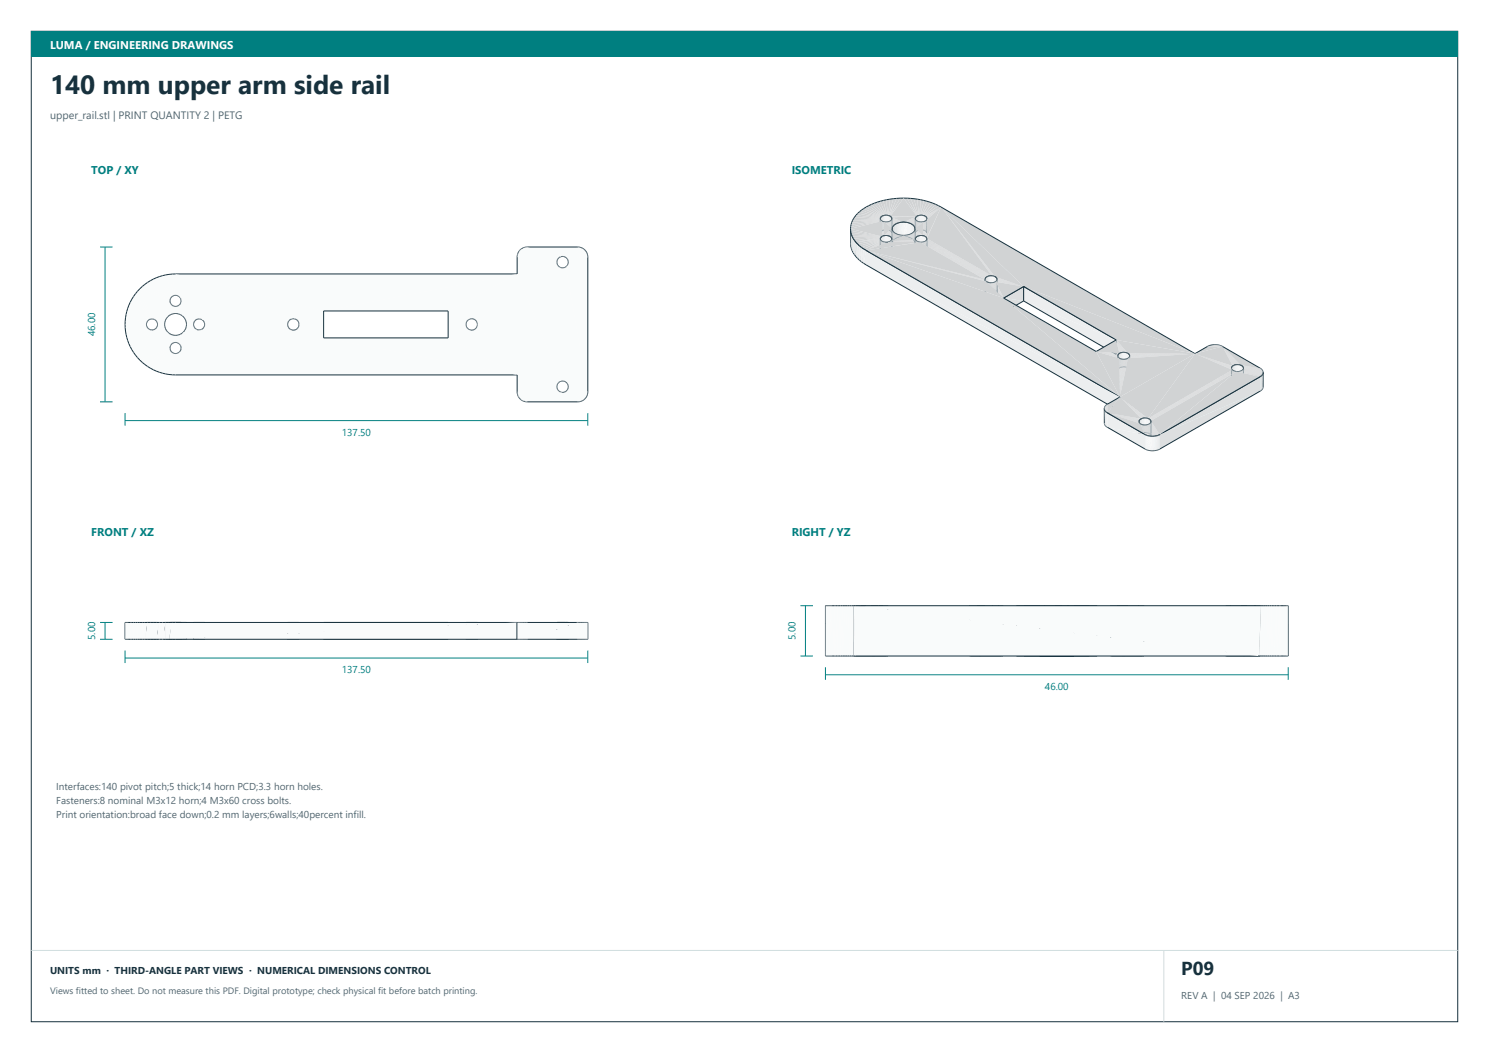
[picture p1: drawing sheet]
<svg xmlns="http://www.w3.org/2000/svg" width="420mm" height="297mm" viewBox="0 0 420 297" stroke-linecap="round" stroke-linejoin="round" font-family="sans-serif">
<defs><g id="words">
<text font-size="7.4" fill="#17313d" x="14.1" y="26.5">140 mm upper arm side rail</text>
<text font-size="5.3" fill="#17313d" x="333.2" y="275.1">P09</text>
<text font-size="3.2" fill="#fff" x="14.1" y="13.8">LUMA / ENGINEERING DRAWINGS</text>
<g font-size="3.2" fill="#007f80">
<text x="25.8" y="49">TOP / XY</text>
<text x="223.3" y="49">ISOMETRIC</text>
<text x="25.8" y="151.3">FRONT / XZ</text>
<text x="223.3" y="151.3">RIGHT / YZ</text>
</g>
<text font-size="3" fill="#506672" x="14.1" y="33.5">upper_rail.stl | PRINT QUANTITY 2 | PETG</text>
<g font-size="2.8" fill="#007f80">
<text x="26.8" y="94.9" transform="rotate(-90 26.8 94.9)">46.00</text>
<text x="96.4" y="122.9">137.50</text>
<text x="26.8" y="180.5" transform="rotate(-90 26.8 180.5)">5.00</text>
<text x="224.4" y="180.5" transform="rotate(-90 224.4 180.5)">5.00</text>
<text x="96.4" y="189.8">137.50</text>
<text x="294.7" y="194.6">46.00</text>
</g>
<g font-size="2.8" fill="#506672">
<text x="15.9" y="222.9">Interfaces:140 pivot pitch;5 thick;14 horn PCD;3.3 horn holes.</text>
<text x="15.9" y="226.8">Fasteners:8 nominal M3x12 horn;4 M3x60 cross bolts.</text>
<text x="15.9" y="230.7">Print orientation:broad face down;0.2 mm layers;6walls;40percent infill.</text>
<text x="333.2" y="281.8">REV A | 04 SEP 2026 | A3</text>
</g>
<text font-size="2.8" fill="#17313d" x="14.1" y="274.8">UNITS mm · THIRD-ANGLE PART VIEWS · NUMERICAL DIMENSIONS CONTROL</text>
<text font-size="2.6" fill="#506672" x="14.1" y="280.4">Views fitted to sheet. Do not measure this PDF. Digital prototype; check physical fit before batch printing.</text>
</g></defs>
<path d="M8.8 8.8h402.4v279.4h-402.4z" fill="none" stroke="#17313d" stroke-width=".28"/>
<path d="M8.8 8.8h402.4v7.1h-402.4z" fill-rule="evenodd" fill="#007f80"/>
<path d="M8.8 268.1h402.4M328.3 268.1v20.1" fill="none" stroke="#d0dedf" stroke-width=".28"/>
<path d="M43.7 92.8l3.4 .6z" fill="#f9fbfb"/>
<path d="M43.8 92.7l-.1 .1" fill="none" stroke="#17313d" stroke-width=".28"/>
<path d="M43.8 92.7l3.3 .7z" fill="#f9fbfb"/>
<path d="M47 93.2l.1 .2" fill="none" stroke="#17313d" stroke-width=".28"/>
<path d="M43.8 92.7l3.2 .5z" fill="#f9fbfb"/>
<path d="M43.9 92.7h-.1" fill="none" stroke="#17313d" stroke-width=".28"/>
<path d="M43.9 92.7l2.9 .3 .2 .2z" fill="#f9fbfb"/>
<path d="M44 92.6l-.1 .1M46.8 92.9l.2 .3" fill="none" stroke="#17313d" stroke-width=".28"/>
<path d="M43.9 92.8h2.9" fill="none" stroke="#f9fbfb" stroke-width=".44"/>
<path d="M56 93.1l-4.9 4.9z" fill="#f9fbfb"/>
<path d="M56 93.1h.1" fill="none" stroke="#17313d" stroke-width=".28"/>
<path d="M56.1 93.1l-5 5.1z" fill="#f9fbfb"/>
<path d="M56.1 93.1h.1" fill="none" stroke="#17313d" stroke-width=".28"/>
<path d="M56.2 93.1l-5.1 5.2z" fill="#f9fbfb"/>
<path d="M56.3 93.1h-.1" fill="none" stroke="#17313d" stroke-width=".28"/>
<path d="M56.3 93.1l-5.2 5.3z" fill="#f9fbfb"/>
<path d="M56.4 93.1h-.1" fill="none" stroke="#17313d" stroke-width=".28"/>
<path d="M56.4 93.1l-5.3 5.4z" fill="#f9fbfb"/>
<path d="M56.5 93l-.1 .1" fill="none" stroke="#17313d" stroke-width=".28"/>
<path d="M56.5 93l-5.5 5.6z" fill="#f9fbfb"/>
<path d="M56.6 93h-.1" fill="none" stroke="#17313d" stroke-width=".28"/>
<path d="M56.6 93l-5.6 5.7z" fill="#f9fbfb"/>
<path d="M56.7 93h-.1" fill="none" stroke="#17313d" stroke-width=".28"/>
<path d="M56.7 93l-5.7 5.8z" fill="#f9fbfb"/>
<path d="M52.6 91.5l-.1 .6M54.6 91.6l.1 .4M56.8 93h-.1" fill="none" stroke="#17313d" stroke-width=".28"/>
<path d="M52.5 92h2.2M52.6 91.9h2M52.6 91.8h2M52.6 91.7h2M52.6 91.6h2" fill="none" stroke="#f9fbfb" stroke-width=".28"/>
<path d="M52.6 91.5l2 .1z" fill="#f9fbfb"/>
<path d="M52.5 92.1l-.1 .4M54.6 91.5v.1M54.7 92l.2 .4" fill="none" stroke="#17313d" stroke-width=".28"/>
<path d="M52.4 92.4h2.5M52.5 92.2h2.3M52.5 92.1h2.2" fill="none" stroke="#f9fbfb" stroke-width=".28"/>
<path d="M52.4 92.3h2.4" fill="none" stroke="#f9fbfb" stroke-width=".3"/>
<path d="M52.1 93.2l3.2-.4z" fill="#f9fbfb"/>
<path d="M55.2 92.7l.1 .1" fill="none" stroke="#17313d" stroke-width=".28"/>
<path d="M52.1 93.2l3.1-.5z" fill="#f9fbfb"/>
<path d="M55.1 92.7h.1" fill="none" stroke="#17313d" stroke-width=".28"/>
<path d="M52.2 93l2.9-.3-3 .5z" fill="#f9fbfb"/>
<path d="M52.4 92.5l-.3 .7M54.9 92.4l.2 .3" fill="none" stroke="#17313d" stroke-width=".28"/>
<path d="M52.2 92.8h2.9" fill="none" stroke="#f9fbfb" stroke-width=".44"/>
<path d="M52.3 92.7h2.8" fill="none" stroke="#f9fbfb" stroke-width=".33"/>
<path d="M52.3 92.7h2.7" fill="none" stroke="#f9fbfb" stroke-width=".41"/>
<path d="M52.4 92.5h2.5" fill="none" stroke="#f9fbfb" stroke-width=".31"/>
<path d="M49.5 105.7l32.5-12.7z" fill="#f9fbfb"/>
<path d="M81.9 92.9l.1 .1" fill="none" stroke="#17313d" stroke-width=".28"/>
<path d="M49.5 105.7l32.4-12.8z" fill="#f9fbfb"/>
<path d="M81.8 92.8l.1 .1" fill="none" stroke="#17313d" stroke-width=".28"/>
<path d="M49.5 105.7l32.3-12.9z" fill="#f9fbfb"/>
<path d="M81.8 92.8h.1" fill="none" stroke="#17313d" stroke-width=".28"/>
<path d="M57.1 92.7l24.7 .1-32.3 12.9z" fill="#f9fbfb"/>
<path d="M57.1 92.7h24.7M57.2 92.7h24.5" fill="none" stroke="#f9fbfb" stroke-width=".28"/>
<path d="M57.3 92.6l-.2 .1M81.6 92.6l.2 .2" fill="none" stroke="#17313d" stroke-width=".28"/>
<path d="M56.8 93l-5.9 5.8z" fill="#f9fbfb"/>
<path d="M56.9 92.9l-.1 .1" fill="none" stroke="#17313d" stroke-width=".28"/>
<path d="M56.9 92.9l-7.4 12.8z" fill="#f9fbfb"/>
<path d="M56.9 92.9h.1" fill="none" stroke="#17313d" stroke-width=".28"/>
<path d="M56.9 92.9l-7.4 12.8z" fill="#f9fbfb"/>
<path d="M57 92.8l-.1 .1" fill="none" stroke="#17313d" stroke-width=".28"/>
<path d="M57 92.8l-7.5 12.9z" fill="#f9fbfb"/>
<path d="M57.1 92.7l-.1 .1" fill="none" stroke="#17313d" stroke-width=".28"/>
<path d="M49.5 105.7l32.8-12.6z" fill="#f9fbfb"/>
<path d="M82.2 93l.1 .1" fill="none" stroke="#17313d" stroke-width=".28"/>
<g fill="#f9fbfb">
<path d="M49.5 105.7l33-12.6 8.8 2.2z"/>
<path d="M49.5 105.7l32.7-12.7z"/>
</g>
<path d="M82.1 93h.1" fill="none" stroke="#17313d" stroke-width=".28"/>
<path d="M49.5 105.7l32.6-12.7z" fill="#f9fbfb"/>
<path d="M82 93h.1" fill="none" stroke="#17313d" stroke-width=".28"/>
<path d="M51.7 93.7l3.9-.7z" fill="#f9fbfb"/>
<path d="M55.5 92.9l.1 .1" fill="none" stroke="#17313d" stroke-width=".28"/>
<path d="M51.8 93.5l3.7-.6-3.8 .8z" fill="#f9fbfb"/>
<path d="M51.8 93.5l-.1 .2" fill="none" stroke="#17313d" stroke-width=".28"/>
<path d="M51.8 93.5l3.7-.6z" fill="#f9fbfb"/>
<path d="M55.4 92.9h.1" fill="none" stroke="#17313d" stroke-width=".28"/>
<path d="M52 93.4l3.4-.5-3.6 .6z" fill="#f9fbfb"/>
<path d="M52 93.4l-.2 .1" fill="none" stroke="#17313d" stroke-width=".28"/>
<path d="M52 93.4l3.4-.5z" fill="#f9fbfb"/>
<path d="M55.3 92.8l.1 .1" fill="none" stroke="#17313d" stroke-width=".28"/>
<path d="M52.1 93.2l3.2-.4-3.3 .6z" fill="#f9fbfb"/>
<path d="M52.1 93.2l-.1 .2" fill="none" stroke="#17313d" stroke-width=".28"/>
<path d="M51.1 98.3l5.2-5.2z" fill="#f9fbfb"/>
<path d="M51.1 98.3v.1" fill="none" stroke="#17313d" stroke-width=".28"/>
<path d="M56.2 93.1l-5.1 5.2z" fill="#f9fbfb"/>
<path d="M51.1 98.2v.1" fill="none" stroke="#17313d" stroke-width=".28"/>
<path d="M51.2 94.1l.2-.1-.6 3.3z" fill="#f9fbfb"/>
<path d="M51.4 94l-.2 .1" fill="none" stroke="#17313d" stroke-width=".28"/>
<path d="M51.4 94l.2-.2-.5 4.2z" fill="#f9fbfb"/>
<path d="M51.6 93.8l-.2 .2" fill="none" stroke="#17313d" stroke-width=".28"/>
<path d="M51.6 93.8l.1-.1-.6 4.3z" fill="#f9fbfb"/>
<path d="M51.7 93.7l-.1 .1" fill="none" stroke="#17313d" stroke-width=".28"/>
<path d="M55.9 93l-4.8 5z" fill="#f9fbfb"/>
<path d="M55.9 93l.1 .1" fill="none" stroke="#17313d" stroke-width=".28"/>
<path d="M55.8 93l-4.7 5z" fill="#f9fbfb"/>
<path d="M55.8 93h.1" fill="none" stroke="#17313d" stroke-width=".28"/>
<path d="M55.7 93l-4.6 5z" fill="#f9fbfb"/>
<path d="M55.7 93h.1" fill="none" stroke="#17313d" stroke-width=".28"/>
<path d="M55.6 93l-4.5 5z" fill="#f9fbfb"/>
<path d="M55.6 93h.1" fill="none" stroke="#17313d" stroke-width=".28"/>
<path d="M51.7 93.7l3.9-.7-4.5 5z" fill="#f9fbfb"/>
<path d="M57.3 92.6h24.3M57.3 92.5h24.2M57.4 92.4h24.1M57.5 92.3h23.9M57.5 92.3h23.8M57.6 92.2h23.7M57.6 92.1h23.7M57.6 92h23.6" fill="none" stroke="#f9fbfb" stroke-width=".28"/>
<path d="M57.7 91.9l-.4 .7M81.2 91.9l.4 .7" fill="none" stroke="#17313d" stroke-width=".28"/>
<g fill="#f9fbfb">
<path d="M50.9 98.8l6-5.9-7.4 12.8z"/>
<path d="M56.8 93l-5.9 5.8z"/>
</g>
<path d="M51 98.8h-.1" fill="none" stroke="#17313d" stroke-width=".28"/>
<path d="M51 98.7l5.7-5.7z" fill="#f9fbfb"/>
<path d="M51 98.7v.1" fill="none" stroke="#17313d" stroke-width=".28"/>
<path d="M51 98.6l5.6-5.6z" fill="#f9fbfb"/>
<path d="M51 98.6v.1" fill="none" stroke="#17313d" stroke-width=".28"/>
<path d="M56.5 93l-5.5 5.6z" fill="#f9fbfb"/>
<path d="M51.1 98.5l-.1 .1" fill="none" stroke="#17313d" stroke-width=".28"/>
<path d="M56.4 93.1l-5.3 5.4z" fill="#f9fbfb"/>
<path d="M51.1 98.4v.1" fill="none" stroke="#17313d" stroke-width=".28"/>
<path d="M50.2 99.6l-.7 6.1z" fill="#f9fbfb"/>
<path d="M50.3 99.5l-.1 .1" fill="none" stroke="#17313d" stroke-width=".28"/>
<path d="M50.3 99.5l-.8 6.2z" fill="#f9fbfb"/>
<path d="M50.4 99.5h-.1" fill="none" stroke="#17313d" stroke-width=".28"/>
<path d="M50.4 99.5l-.9 6.2z" fill="#f9fbfb"/>
<path d="M50.5 99.4l-.1 .1" fill="none" stroke="#17313d" stroke-width=".28"/>
<path d="M50.5 99.4l-1 6.3z" fill="#f9fbfb"/>
<path d="M50.5 99.3v.1" fill="none" stroke="#17313d" stroke-width=".28"/>
<path d="M50.5 99.3l-1 6.4z" fill="#f9fbfb"/>
<path d="M50.6 99.3h-.1" fill="none" stroke="#17313d" stroke-width=".28"/>
<path d="M50.7 99.2l-1.2 6.5z" fill="#f9fbfb"/>
<path d="M50.7 99.2l-.1 .1" fill="none" stroke="#17313d" stroke-width=".28"/>
<path d="M50.8 99.1l-1.3 6.6z" fill="#f9fbfb"/>
<path d="M50.8 99.1l-.1 .1" fill="none" stroke="#17313d" stroke-width=".28"/>
<path d="M50.8 99l-1.3 6.7z" fill="#f9fbfb"/>
<path d="M50.8 99v.1" fill="none" stroke="#17313d" stroke-width=".28"/>
<path d="M50.9 98.9l-1.4 6.8z" fill="#f9fbfb"/>
<path d="M50.9 98.9l-.1 .1" fill="none" stroke="#17313d" stroke-width=".28"/>
<path d="M50.9 98.8l-1.4 6.9z" fill="#f9fbfb"/>
<path d="M50.9 98.8v.1" fill="none" stroke="#17313d" stroke-width=".28"/>
<path d="M49.5 105.7l32.9-12.6z" fill="#f9fbfb"/>
<path d="M82.3 93.1h.1" fill="none" stroke="#17313d" stroke-width=".28"/>
<path d="M49.5 105.7l33-12.6z" fill="#f9fbfb"/>
<path d="M82.4 93.1h.1" fill="none" stroke="#17313d" stroke-width=".28"/>
<path d="M82.5 93.1l8.8 2.2z" fill="#f9fbfb"/>
<path d="M82.5 93.1h.1" fill="none" stroke="#17313d" stroke-width=".28"/>
<path d="M82.6 93.1l8.7 2.2z" fill="#f9fbfb"/>
<path d="M82.6 93.1h.1" fill="none" stroke="#17313d" stroke-width=".28"/>
<path d="M82.7 93.1l8.6 2.2z" fill="#f9fbfb"/>
<path d="M82.8 93.1h-.1" fill="none" stroke="#17313d" stroke-width=".28"/>
<path d="M82.8 93.1l8.5 2.2z" fill="#f9fbfb"/>
<path d="M83 93.1h-.2" fill="none" stroke="#17313d" stroke-width=".28"/>
<path d="M83 93.1l8.3 2.2z" fill="#f9fbfb"/>
<path d="M83.1 93.1h-.1" fill="none" stroke="#17313d" stroke-width=".28"/>
<path d="M83.1 93.1l8.2 2.2z" fill="#f9fbfb"/>
<path d="M49.9 99.7h-.3M57.7 91.5v.4M81.1 91.5l.1 .4M83.2 93.1h-.1" fill="none" stroke="#17313d" stroke-width=".28"/>
<path d="M49.6 99.7v6M57.7 91.9h23.5M57.7 91.8h23.5M57.7 91.7h23.4M57.7 91.6h23.4" fill="none" stroke="#f9fbfb" stroke-width=".28"/>
<path d="M49.7 99.7v6" fill="none" stroke="#f9fbfb" stroke-width=".31"/>
<path d="M49.7 99.7v6" fill="none" stroke="#f9fbfb" stroke-width=".41"/>
<path d="M49.9 99.7l-.4 6z" fill="#f9fbfb"/>
<path d="M50 99.6l-.1 .1" fill="none" stroke="#17313d" stroke-width=".28"/>
<path d="M50 99.6l-.5 6.1z" fill="#f9fbfb"/>
<path d="M50.1 99.6h-.1" fill="none" stroke="#17313d" stroke-width=".28"/>
<path d="M50.1 99.6l-.6 6.1z" fill="#f9fbfb"/>
<path d="M50.2 99.6h-.1" fill="none" stroke="#17313d" stroke-width=".28"/>
<path d="M48.7 99.5l-2 6z" fill="#f9fbfb"/>
<path d="M48.7 99.5l.1 .1" fill="none" stroke="#17313d" stroke-width=".28"/>
<path d="M48.8 99.6l-2.1 5.9z" fill="#f9fbfb"/>
<path d="M48.8 99.6h.1" fill="none" stroke="#17313d" stroke-width=".28"/>
<path d="M48.9 99.6l-1.2 6z" fill="#f9fbfb"/>
<path d="M48.9 99.6h.1" fill="none" stroke="#17313d" stroke-width=".28"/>
<path d="M49 99.6l-1.3 6z" fill="#f9fbfb"/>
<path d="M49 99.6l.1 .1" fill="none" stroke="#17313d" stroke-width=".28"/>
<path d="M49.1 99.7l-.5 6z" fill="#f9fbfb"/>
<path d="M49.1 99.7h.1" fill="none" stroke="#17313d" stroke-width=".28"/>
<path d="M49.2 99.7l-.6 6z" fill="#f9fbfb"/>
<path d="M49.2 99.7h.1" fill="none" stroke="#17313d" stroke-width=".28"/>
<path d="M49.3 99.7l-.7 6z" fill="#f9fbfb"/>
<path d="M49.3 99.7h.2" fill="none" stroke="#17313d" stroke-width=".28"/>
<path d="M49.5 99.7v6" fill="none" stroke="#f9fbfb" stroke-width=".28"/>
<path d="M49.5 105.7l41.8-10.4 54.6 10.4z" fill="#f9fbfb"/>
<path d="M49.6 99.7h-.1M49.5 105.7h96.4" fill="none" stroke="#17313d" stroke-width=".28"/>
<path d="M49.6 99.7v6" fill="none" stroke="#f9fbfb" stroke-width=".28"/>
<path d="M84 92.6l7.3 2.7z" fill="#f9fbfb"/>
<path d="M84 92.6h-.1" fill="none" stroke="#17313d" stroke-width=".28"/>
<path d="M84 92.5l7.3 2.8z" fill="#f9fbfb"/>
<path d="M84 92.5v.1" fill="none" stroke="#17313d" stroke-width=".28"/>
<path d="M84.1 92.4l7.2 2.9z" fill="#f9fbfb"/>
<path d="M84.1 92.4l-.1 .1" fill="none" stroke="#17313d" stroke-width=".28"/>
<path d="M84.1 92.3l7.2 3z" fill="#f9fbfb"/>
<path d="M84.1 92.3v.1" fill="none" stroke="#17313d" stroke-width=".28"/>
<path d="M84.2 92.2l7.1 3.1z" fill="#f9fbfb"/>
<path d="M84.2 92.2l-.1 .1" fill="none" stroke="#17313d" stroke-width=".28"/>
<path d="M84.2 92.1l7.1 3.2z" fill="#f9fbfb"/>
<path d="M84.2 92.1v.1" fill="none" stroke="#17313d" stroke-width=".28"/>
<path d="M84.3 92l7 3.3z" fill="#f9fbfb"/>
<path d="M84.3 92l-.1 .1" fill="none" stroke="#17313d" stroke-width=".28"/>
<path d="M84.3 91.9l7 3.4z" fill="#f9fbfb"/>
<path d="M84.3 91.9v.1" fill="none" stroke="#17313d" stroke-width=".28"/>
<path d="M83.2 93.1l8.1 2.2z" fill="#f9fbfb"/>
<path d="M83.3 93l-.1 .1" fill="none" stroke="#17313d" stroke-width=".28"/>
<path d="M83.3 93l8 2.3z" fill="#f9fbfb"/>
<path d="M83.4 93h-.1" fill="none" stroke="#17313d" stroke-width=".28"/>
<path d="M83.4 93l7.9 2.3z" fill="#f9fbfb"/>
<path d="M83.5 93h-.1" fill="none" stroke="#17313d" stroke-width=".28"/>
<path d="M83.5 93l7.8 2.3z" fill="#f9fbfb"/>
<path d="M83.5 92.9v.1" fill="none" stroke="#17313d" stroke-width=".28"/>
<path d="M83.5 92.9l7.8 2.4z" fill="#f9fbfb"/>
<path d="M83.6 92.8l-.1 .1" fill="none" stroke="#17313d" stroke-width=".28"/>
<path d="M83.6 92.8l7.7 2.5z" fill="#f9fbfb"/>
<path d="M83.7 92.8h-.1" fill="none" stroke="#17313d" stroke-width=".28"/>
<path d="M83.7 92.8l7.6 2.5z" fill="#f9fbfb"/>
<path d="M83.8 92.7l-.1 .1" fill="none" stroke="#17313d" stroke-width=".28"/>
<path d="M83.8 92.7l7.5 2.6z" fill="#f9fbfb"/>
<path d="M83.9 92.6l-.1 .1" fill="none" stroke="#17313d" stroke-width=".28"/>
<path d="M48.3 99.2l-3.4 5.8z" fill="#f9fbfb"/>
<path d="M48.3 99.2l.1 .1" fill="none" stroke="#17313d" stroke-width=".28"/>
<path d="M48.4 99.3l-3.5 5.7z" fill="#f9fbfb"/>
<path d="M48.4 99.3h.1" fill="none" stroke="#17313d" stroke-width=".28"/>
<path d="M48.5 99.3l-2.7 6z" fill="#f9fbfb"/>
<path d="M48.5 99.3l.1 .1" fill="none" stroke="#17313d" stroke-width=".28"/>
<path d="M48.6 99.4l-2.8 5.9z" fill="#f9fbfb"/>
<path d="M48.6 99.4v.1" fill="none" stroke="#17313d" stroke-width=".28"/>
<path d="M49.4 99.7l.1 6h-.9z" fill="#f9fbfb"/>
<path d="M48.6 105.7h.9" fill="none" stroke="#17313d" stroke-width=".28"/>
<path d="M48.6 99.5l-2.8 5.8z" fill="#f9fbfb"/>
<path d="M48.6 99.5h.1" fill="none" stroke="#17313d" stroke-width=".28"/>
<path d="M48 98.3l-3.1 6.7z" fill="#f9fbfb"/>
<path d="M48 98.3v.1" fill="none" stroke="#17313d" stroke-width=".28"/>
<path d="M48 98.4l-3.1 6.6z" fill="#f9fbfb"/>
<path d="M48 98.4v.1" fill="none" stroke="#17313d" stroke-width=".28"/>
<path d="M48 98.5l-3.1 6.5z" fill="#f9fbfb"/>
<path d="M48 98.5v.1" fill="none" stroke="#17313d" stroke-width=".28"/>
<path d="M48 98.6l-3.1 6.4z" fill="#f9fbfb"/>
<path d="M48 98.6v.1" fill="none" stroke="#17313d" stroke-width=".28"/>
<path d="M48 98.7l-3.1 6.3z" fill="#f9fbfb"/>
<path d="M48 98.7l.1 .1" fill="none" stroke="#17313d" stroke-width=".28"/>
<path d="M48.1 98.8l-3.2 6.2z" fill="#f9fbfb"/>
<path d="M48.1 98.8h.1" fill="none" stroke="#17313d" stroke-width=".28"/>
<path d="M48.1 98.8l-3.2 6.2z" fill="#f9fbfb"/>
<path d="M48.1 98.8l.1 .1" fill="none" stroke="#17313d" stroke-width=".28"/>
<path d="M48.2 98.9l-3.3 6.1z" fill="#f9fbfb"/>
<path d="M48.2 98.9v.1" fill="none" stroke="#17313d" stroke-width=".28"/>
<path d="M48.2 99l-3.3 6z" fill="#f9fbfb"/>
<path d="M48.2 99l.1 .1" fill="none" stroke="#17313d" stroke-width=".28"/>
<path d="M48.3 99.1l-3.4 5.9z" fill="#f9fbfb"/>
<path d="M48.3 99.1v.1" fill="none" stroke="#17313d" stroke-width=".28"/>
<path d="M126.4 95.3l5.4-2.8z" fill="#f9fbfb"/>
<path d="M131.7 92.4l.1 .1" fill="none" stroke="#17313d" stroke-width=".28"/>
<path d="M126.4 95.3l5.3-2.9z" fill="#f9fbfb"/>
<path d="M131.7 92.3v.1" fill="none" stroke="#17313d" stroke-width=".28"/>
<path d="M126.4 95.3l5.2-3.1z" fill="#f9fbfb"/>
<path d="M131.6 92.2l.1 .1" fill="none" stroke="#17313d" stroke-width=".28"/>
<path d="M126.4 95.3l5.2-3.2z" fill="#f9fbfb"/>
<path d="M131.6 92.1v.1" fill="none" stroke="#17313d" stroke-width=".28"/>
<path d="M126.4 95.3l5.1-3.3z" fill="#f9fbfb"/>
<path d="M131.5 92l.1 .1" fill="none" stroke="#17313d" stroke-width=".28"/>
<path d="M126.4 95.3l5.1-3.4z" fill="#f9fbfb"/>
<path d="M131.5 91.9v.1" fill="none" stroke="#17313d" stroke-width=".28"/>
<path d="M126.4 95.3l5.1-3.5z" fill="#f9fbfb"/>
<path d="M131.5 91.8v.1" fill="none" stroke="#17313d" stroke-width=".28"/>
<path d="M126.4 95.3l5.1-3.6z" fill="#f9fbfb"/>
<path d="M131.5 91.7v.1" fill="none" stroke="#17313d" stroke-width=".28"/>
<path d="M84.3 91.8l7 3.5z" fill="#f9fbfb"/>
<path d="M84.3 91.8v.1" fill="none" stroke="#17313d" stroke-width=".28"/>
<path d="M84.3 91.7l7 3.6z" fill="#f9fbfb"/>
<path d="M84.3 91.7v.1" fill="none" stroke="#17313d" stroke-width=".28"/>
<path d="M84.4 91.6l6.9 3.7z" fill="#f9fbfb"/>
<path d="M84.4 91.6l-.1 .1" fill="none" stroke="#17313d" stroke-width=".28"/>
<path d="M84.4 91.5l6.9 3.8z" fill="#f9fbfb"/>
<path d="M84.4 91.5v.1" fill="none" stroke="#17313d" stroke-width=".28"/>
<path d="M91.3 95.3h35.1l19.5 10.4z" fill="#f9fbfb"/>
<path d="M91.3 95.3h35.1" fill="none" stroke="#17313d" stroke-width=".28"/>
<g fill="#f9fbfb">
<path d="M126.4 95.3l6.7-2.2 12.8 12.6z"/>
<path d="M126.4 95.3l5.5-2.7z"/>
</g>
<path d="M131.8 92.6h.1" fill="none" stroke="#17313d" stroke-width=".28"/>
<path d="M126.4 95.3l5.4-2.7z" fill="#f9fbfb"/>
<path d="M44.3 92.1l-.1 .3M46.5 92.3l.1 .2M131.8 92.5v.1" fill="none" stroke="#17313d" stroke-width=".28"/>
<path d="M44.2 92.4h2.4M44.3 92.2h2.2" fill="none" stroke="#f9fbfb" stroke-width=".28"/>
<path d="M44.2 92.3h2.4" fill="none" stroke="#f9fbfb" stroke-width=".3"/>
<path d="M49.1 99.7l-.5 6-.9-.1z" fill="#f9fbfb"/>
<path d="M44.4 91.7v.2M46.4 91.7l.1 .4M46.6 92.5l.1 .2M47.7 105.6l.9 .1" fill="none" stroke="#17313d" stroke-width=".28"/>
<path d="M44.2 92.5h2.5" fill="none" stroke="#f9fbfb" stroke-width=".31"/>
<path d="M44.4 91.9h2.1M44.4 92h2.1M44.4 91.8h2.1" fill="none" stroke="#f9fbfb" stroke-width=".28"/>
<path d="M48.9 99.6l-1.2 6-1-.1z" fill="#f9fbfb"/>
<path d="M44.2 92.4l-.2 .1M44.4 91.9l-.1 .2M46.5 92.1v.2M46.7 105.5l1 .1" fill="none" stroke="#17313d" stroke-width=".28"/>
<path d="M44.4 92h2.1" fill="none" stroke="#f9fbfb" stroke-width=".28"/>
<path d="M44.3 92.2h2.2" fill="none" stroke="#f9fbfb" stroke-width=".3"/>
<path d="M44 92.7h2.8" fill="none" stroke="#f9fbfb" stroke-width=".41"/>
<path d="M44.1 92.5h2.6" fill="none" stroke="#f9fbfb" stroke-width=".31"/>
<path d="M126.4 95.3l6-2.3z" fill="#f9fbfb"/>
<path d="M132.3 93h.1" fill="none" stroke="#17313d" stroke-width=".28"/>
<path d="M126.4 95.3l6.1-2.3z" fill="#f9fbfb"/>
<path d="M132.4 93h.1" fill="none" stroke="#17313d" stroke-width=".28"/>
<path d="M126.4 95.3l6.2-2.2z" fill="#f9fbfb"/>
<path d="M132.5 93l.1 .1" fill="none" stroke="#17313d" stroke-width=".28"/>
<path d="M126.4 95.3l6.3-2.2z" fill="#f9fbfb"/>
<path d="M132.6 93.1h.1" fill="none" stroke="#17313d" stroke-width=".28"/>
<path d="M126.4 95.3l6.4-2.2z" fill="#f9fbfb"/>
<path d="M132.7 93.1h.1" fill="none" stroke="#17313d" stroke-width=".28"/>
<path d="M126.4 95.3l6.5-2.2z" fill="#f9fbfb"/>
<path d="M132.8 93.1h.1" fill="none" stroke="#17313d" stroke-width=".28"/>
<path d="M126.4 95.3l6.7-2.2z" fill="#f9fbfb"/>
<path d="M132.9 93.1h.2" fill="none" stroke="#17313d" stroke-width=".28"/>
<path d="M133.1 93.1l12.8 12.6z" fill="#f9fbfb"/>
<path d="M133.2 93.1h-.1" fill="none" stroke="#17313d" stroke-width=".28"/>
<path d="M126.4 95.3l5-3.7z" fill="#f9fbfb"/>
<path d="M131.4 91.6l.1 .1" fill="none" stroke="#17313d" stroke-width=".28"/>
<path d="M126.4 95.3l5-3.8z" fill="#f9fbfb"/>
<path d="M131.4 91.5v.1" fill="none" stroke="#17313d" stroke-width=".28"/>
<path d="M126.4 87.7l5 3.8-5 3.8z" fill="#f9fbfb"/>
<path d="M126.4 87.7v7.6" fill="none" stroke="#17313d" stroke-width=".28"/>
<path d="M126.4 95.3l5.6-2.6z" fill="#f9fbfb"/>
<path d="M131.9 92.6l.1 .1" fill="none" stroke="#17313d" stroke-width=".28"/>
<path d="M126.4 95.3l5.7-2.5z" fill="#f9fbfb"/>
<path d="M132 92.7l.1 .1" fill="none" stroke="#17313d" stroke-width=".28"/>
<path d="M126.4 95.3l5.8-2.5z" fill="#f9fbfb"/>
<path d="M132.1 92.8h.1" fill="none" stroke="#17313d" stroke-width=".28"/>
<path d="M126.4 95.3l5.8-2.4z" fill="#f9fbfb"/>
<path d="M132.2 92.8v.1" fill="none" stroke="#17313d" stroke-width=".28"/>
<path d="M126.4 95.3l5.9-2.3z" fill="#f9fbfb"/>
<path d="M44 90.4v.1M44 92.5v.1M46.7 90.3l-.1 .2M132.2 92.9l.1 .1" fill="none" stroke="#17313d" stroke-width=".28"/>
<path d="M44 90.3h2.8M44 92.7h2.8" fill="none" stroke="#f9fbfb" stroke-width=".33"/>
<path d="M44.2 90.5h2.5" fill="none" stroke="#f9fbfb" stroke-width=".31"/>
<path d="M44.4 91.5h2z" fill="#f9fbfb"/>
<path d="M44.4 91v.4M44.4 91.5v.2M46.5 90.9l-.1 .8" fill="none" stroke="#17313d" stroke-width=".28"/>
<path d="M44.4 91h2.1M44.4 91.2h2.1M44.4 91.7h2M44.4 91.4h2M44.4 91.6h2" fill="none" stroke="#f9fbfb" stroke-width=".28"/>
<path d="M44.4 91.4l2 .1z" fill="#f9fbfb"/>
<path d="M44.4 91.4v.1" fill="none" stroke="#17313d" stroke-width=".28"/>
<path d="M48.5 99.3l-2.7 6-.9-.3z" fill="#f9fbfb"/>
<path d="M44.9 105l.9 .3" fill="none" stroke="#17313d" stroke-width=".28"/>
<path d="M48.7 99.5l-2 6-.9-.2z" fill="#f9fbfb"/>
<path d="M45.8 105.3l.9 .2" fill="none" stroke="#17313d" stroke-width=".28"/>
<path d="M134 92.8l11.9 12.9z" fill="#f9fbfb"/>
<path d="M134 92.8h.1" fill="none" stroke="#17313d" stroke-width=".28"/>
<path d="M134 92.8l11.9 12.9z" fill="#f9fbfb"/>
<path d="M134.1 92.7l-.1 .1" fill="none" stroke="#17313d" stroke-width=".28"/>
<path d="M134.1 92.7l11.8 13z" fill="#f9fbfb"/>
<path d="M134.2 92.6l-.1 .1" fill="none" stroke="#17313d" stroke-width=".28"/>
<path d="M134.3 92.6l11.6 13.1z" fill="#f9fbfb"/>
<path d="M134.3 92.6h-.1" fill="none" stroke="#17313d" stroke-width=".28"/>
<path d="M134.3 92.5l11.6 13.2z" fill="#f9fbfb"/>
<path d="M134.3 92.5v.1" fill="none" stroke="#17313d" stroke-width=".28"/>
<path d="M134.4 92.4l11.5 13.3z" fill="#f9fbfb"/>
<path d="M134.4 92.4l-.1 .1" fill="none" stroke="#17313d" stroke-width=".28"/>
<path d="M134.5 92.3l11.4 13.4z" fill="#f9fbfb"/>
<path d="M134.5 92.3l-.1 .1" fill="none" stroke="#17313d" stroke-width=".28"/>
<path d="M134.5 92.2l11.4 13.5z" fill="#f9fbfb"/>
<path d="M134.5 92.2v.1" fill="none" stroke="#17313d" stroke-width=".28"/>
<path d="M133.2 93.1l12.7 12.6z" fill="#f9fbfb"/>
<path d="M133.3 93.1h-.1" fill="none" stroke="#17313d" stroke-width=".28"/>
<path d="M133.3 93.1l12.6 12.6z" fill="#f9fbfb"/>
<path d="M133.4 93.1h-.1" fill="none" stroke="#17313d" stroke-width=".28"/>
<path d="M133.4 93.1l12.5 12.6z" fill="#f9fbfb"/>
<path d="M133.5 93.1h-.1" fill="none" stroke="#17313d" stroke-width=".28"/>
<path d="M133.5 93.1l12.4 12.6z" fill="#f9fbfb"/>
<path d="M133.6 93l-.1 .1" fill="none" stroke="#17313d" stroke-width=".28"/>
<path d="M133.6 93l12.3 12.7z" fill="#f9fbfb"/>
<path d="M133.7 93h-.1" fill="none" stroke="#17313d" stroke-width=".28"/>
<path d="M133.7 93l12.2 12.7z" fill="#f9fbfb"/>
<path d="M133.8 93h-.1" fill="none" stroke="#17313d" stroke-width=".28"/>
<path d="M133.8 93l12.1 12.7z" fill="#f9fbfb"/>
<path d="M133.9 92.9l-.1 .1" fill="none" stroke="#17313d" stroke-width=".28"/>
<path d="M133.9 92.9l12 12.8z" fill="#f9fbfb"/>
<path d="M44.2 90.7l.2 .3M46.6 90.5l-.1 .4M46.8 90v.1M134 92.8l-.1 .1" fill="none" stroke="#17313d" stroke-width=".28"/>
<path d="M44.2 90.7h2.4" fill="none" stroke="#f9fbfb" stroke-width=".3"/>
<path d="M44.3 90.8h2.2M44.3 91h2.2" fill="none" stroke="#f9fbfb" stroke-width=".28"/>
<path d="M44 90.2h2.8" fill="none" stroke="#f9fbfb" stroke-width=".44"/>
<path d="M43.6 90.1l3.7-.8z" fill="#f9fbfb"/>
<path d="M47.3 89.3l-.1 .2" fill="none" stroke="#17313d" stroke-width=".28"/>
<path d="M43.6 90.1l3.6-.6z" fill="#f9fbfb"/>
<path d="M43.6 90.1l.1 .1" fill="none" stroke="#17313d" stroke-width=".28"/>
<path d="M43.7 90.2l3.4-.6z" fill="#f9fbfb"/>
<path d="M43.7 90.2h.1" fill="none" stroke="#17313d" stroke-width=".28"/>
<path d="M43.7 90.2l3.4-.6-.1 .2z" fill="#f9fbfb"/>
<path d="M47.1 89.6l-.1 .2" fill="none" stroke="#17313d" stroke-width=".28"/>
<path d="M43.8 90.3l3.2-.5z" fill="#f9fbfb"/>
<path d="M43.8 90.3h.1" fill="none" stroke="#17313d" stroke-width=".28"/>
<path d="M43.7 90.2l3.3-.4z" fill="#f9fbfb"/>
<path d="M43.7 90.2l.1 .1M43.9 90.3l.1 .1M44 90.5l.2 .2" fill="none" stroke="#17313d" stroke-width=".28"/>
<path d="M43.9 90.2h2.9" fill="none" stroke="#f9fbfb" stroke-width=".44"/>
<path d="M44 90.3h2.8" fill="none" stroke="#f9fbfb" stroke-width=".41"/>
<path d="M44.1 90.5h2.6" fill="none" stroke="#f9fbfb" stroke-width=".31"/>
<path d="M44.2 90.6h2.4" fill="none" stroke="#f9fbfb" stroke-width=".28"/>
<path d="M43.9 90.3l3.1-.5-.2 .2z" fill="#f9fbfb"/>
<path d="M47 89.8l-.2 .2" fill="none" stroke="#17313d" stroke-width=".28"/>
<path d="M43.7 90.2l3.5-.7z" fill="#f9fbfb"/>
<path d="M47.2 89.5l-.1 .1" fill="none" stroke="#17313d" stroke-width=".28"/>
<path d="M43.5 90.1l3.8-.8z" fill="#f9fbfb"/>
<path d="M43.5 90.1h.1" fill="none" stroke="#17313d" stroke-width=".28"/>
<g fill="#f9fbfb">
<path d="M48 84.9l-.7 4.4-3.8 .8z"/>
<path d="M48 84.9l-.7 4.4z"/>
</g>
<path d="M47.5 89.2l-.2 .1" fill="none" stroke="#17313d" stroke-width=".28"/>
<path d="M48 84.9l-4.6 5.1z" fill="#f9fbfb"/>
<path d="M43.4 90l.1 .1" fill="none" stroke="#17313d" stroke-width=".28"/>
<path d="M48 84.9l-4.8 5.1z" fill="#f9fbfb"/>
<path d="M43.2 90h.1" fill="none" stroke="#17313d" stroke-width=".28"/>
<path d="M40.1 80.8l7.9 4.1z" fill="#f9fbfb"/>
<path d="M48 84.8v.1" fill="none" stroke="#17313d" stroke-width=".28"/>
<path d="M134.5 92.1l11.4 13.6z" fill="#f9fbfb"/>
<path d="M134.5 92.1v.1" fill="none" stroke="#17313d" stroke-width=".28"/>
<path d="M134.6 92l11.3 13.7z" fill="#f9fbfb"/>
<path d="M134.6 92l-.1 .1" fill="none" stroke="#17313d" stroke-width=".28"/>
<path d="M134.6 91.9l11.3 13.8z" fill="#f9fbfb"/>
<path d="M134.6 91.9v.1" fill="none" stroke="#17313d" stroke-width=".28"/>
<path d="M134.6 91.8l11.3 13.9z" fill="#f9fbfb"/>
<path d="M134.6 91.8v.1" fill="none" stroke="#17313d" stroke-width=".28"/>
<path d="M134.7 91.7l11.2 14z" fill="#f9fbfb"/>
<path d="M134.7 91.7l-.1 .1" fill="none" stroke="#17313d" stroke-width=".28"/>
<path d="M134.7 91.6l11.2 14.1z" fill="#f9fbfb"/>
<path d="M134.7 91.6v.1" fill="none" stroke="#17313d" stroke-width=".28"/>
<path d="M134.7 91.5l11.2 14.2z" fill="#f9fbfb"/>
<path d="M46.8 90.1l-.1 .2M134.7 91.5v.1" fill="none" stroke="#17313d" stroke-width=".28"/>
<path d="M44.1 90.3h2.7" fill="none" stroke="#f9fbfb" stroke-width=".41"/>
<path d="M39.4 81.4l.7-.6 7.9 4.1z" fill="#f9fbfb"/>
<path d="M40.1 80.8l-.7 .6" fill="none" stroke="#17313d" stroke-width=".28"/>
<path d="M48 84.9l-5.1 5z" fill="#f9fbfb"/>
<path d="M42.9 89.9h.1" fill="none" stroke="#17313d" stroke-width=".28"/>
<path d="M48 84.9l-5 5z" fill="#f9fbfb"/>
<path d="M43 89.9l.1 .1" fill="none" stroke="#17313d" stroke-width=".28"/>
<path d="M48 84.9l-4.9 5.1z" fill="#f9fbfb"/>
<path d="M43.1 90h.1" fill="none" stroke="#17313d" stroke-width=".28"/>
<path d="M48 84.9l-4.7 5.1z" fill="#f9fbfb"/>
<path d="M43.3 90h.1" fill="none" stroke="#17313d" stroke-width=".28"/>
<path d="M48 84.9l-.4 4.2-.1 .1z" fill="#f9fbfb"/>
<path d="M47.6 89.1l-.1 .1" fill="none" stroke="#17313d" stroke-width=".28"/>
<path d="M37.7 83.6l4.7 6.4-5.2-5.6z" fill="#f9fbfb"/>
<path d="M37.7 83.6l-.5 .8" fill="none" stroke="#17313d" stroke-width=".28"/>
<path d="M37.7 83.6l4.8 6.4z" fill="#f9fbfb"/>
<path d="M42.5 90h-.1" fill="none" stroke="#17313d" stroke-width=".28"/>
<path d="M38.2 82.8l4.3 7.2-4.8-6.4z" fill="#f9fbfb"/>
<path d="M38.2 82.8l-.5 .8" fill="none" stroke="#17313d" stroke-width=".28"/>
<path d="M38.2 82.8l4.4 7.2z" fill="#f9fbfb"/>
<path d="M42.6 90h-.1" fill="none" stroke="#17313d" stroke-width=".28"/>
<path d="M38.2 82.8l4.5 7.2z" fill="#f9fbfb"/>
<path d="M42.7 90h-.1" fill="none" stroke="#17313d" stroke-width=".28"/>
<path d="M38.8 82.1l3.9 7.9-4.5-7.2z" fill="#f9fbfb"/>
<path d="M38.8 82.1l-.6 .7" fill="none" stroke="#17313d" stroke-width=".28"/>
<path d="M38.8 82.1l4 7.8z" fill="#f9fbfb"/>
<path d="M42.8 89.9l-.1 .1" fill="none" stroke="#17313d" stroke-width=".28"/>
<path d="M39.4 81.4l3.4 8.5-4-7.8z" fill="#f9fbfb"/>
<path d="M39.4 81.4l-.6 .7" fill="none" stroke="#17313d" stroke-width=".28"/>
<path d="M39.4 81.4l3.5 8.5z" fill="#f9fbfb"/>
<path d="M42.9 89.9h-.1" fill="none" stroke="#17313d" stroke-width=".28"/>
<g fill="#f9fbfb">
<path d="M39.4 81.4l8.6 3.5-5.1 5z"/>
<path d="M42.4 79.2l5.7 5.1z"/>
</g>
<path d="M48.1 84.2v.1" fill="none" stroke="#17313d" stroke-width=".28"/>
<path d="M42.4 79.2l.8-.5 4.9 5.5z" fill="#f9fbfb"/>
<path d="M43.2 78.7l-.8 .5" fill="none" stroke="#17313d" stroke-width=".28"/>
<path d="M40.1 80.8l7.9 4z" fill="#f9fbfb"/>
<path d="M48 84.7v.1" fill="none" stroke="#17313d" stroke-width=".28"/>
<path d="M43.2 78.7l4.9 5.5z" fill="#f9fbfb"/>
<path d="M48.2 84.1l-.1 .1" fill="none" stroke="#17313d" stroke-width=".28"/>
<path d="M43.2 78.7l5 5.4z" fill="#f9fbfb"/>
<path d="M48.2 84v.1" fill="none" stroke="#17313d" stroke-width=".28"/>
<path d="M43.2 78.7l.9-.3 4.1 5.6z" fill="#f9fbfb"/>
<path d="M44.1 78.4l-.9 .3" fill="none" stroke="#17313d" stroke-width=".28"/>
<path d="M44.1 78.4l4.1 5.6z" fill="#f9fbfb"/>
<path d="M48.3 83.9l-.1 .1" fill="none" stroke="#17313d" stroke-width=".28"/>
<path d="M44.1 78.4l4.2 5.5z" fill="#f9fbfb"/>
<path d="M47.8 88.9l-.2 .2M48.3 83.8v.1" fill="none" stroke="#17313d" stroke-width=".28"/>
<path d="M47.8 84.9v4.2" fill="none" stroke="#f9fbfb" stroke-width=".31"/>
<path d="M40.1 80.8l.7-.6 7.2 4.5z" fill="#f9fbfb"/>
<path d="M40.8 80.2l-.7 .6" fill="none" stroke="#17313d" stroke-width=".28"/>
<path d="M40.8 80.2l7.2 4.5z" fill="#f9fbfb"/>
<path d="M48 84.6v.1" fill="none" stroke="#17313d" stroke-width=".28"/>
<path d="M40.8 80.2l7.2 4.4z" fill="#f9fbfb"/>
<path d="M48 84.5v.1" fill="none" stroke="#17313d" stroke-width=".28"/>
<path d="M40.8 80.2l.8-.5 6.4 4.8z" fill="#f9fbfb"/>
<path d="M41.6 79.7l-.8 .5" fill="none" stroke="#17313d" stroke-width=".28"/>
<path d="M41.6 79.7l6.4 4.8z" fill="#f9fbfb"/>
<path d="M48 84.4v.1" fill="none" stroke="#17313d" stroke-width=".28"/>
<path d="M41.6 79.7l.8-.5 5.6 5.2z" fill="#f9fbfb"/>
<path d="M42.4 79.2l-.8 .5" fill="none" stroke="#17313d" stroke-width=".28"/>
<path d="M42.4 79.2l5.6 5.2z" fill="#f9fbfb"/>
<path d="M48.1 84.3l-.1 .1" fill="none" stroke="#17313d" stroke-width=".28"/>
<path d="M36.7 85.2l5.3 5-5.6-4.1z" fill="#f9fbfb"/>
<path d="M36.7 85.2l-.3 .9" fill="none" stroke="#17313d" stroke-width=".28"/>
<path d="M36.7 85.2l5.4 5z" fill="#f9fbfb"/>
<path d="M42.1 90.2h-.1" fill="none" stroke="#17313d" stroke-width=".28"/>
<path d="M36.7 85.2l5.5 4.9z" fill="#f9fbfb"/>
<path d="M42.2 90.1l-.1 .1" fill="none" stroke="#17313d" stroke-width=".28"/>
<path d="M37.2 84.4l5 5.7-5.5-4.9z" fill="#f9fbfb"/>
<path d="M37.2 84.4l-.5 .8" fill="none" stroke="#17313d" stroke-width=".28"/>
<path d="M37.2 84.4l5.1 5.7z" fill="#f9fbfb"/>
<path d="M42.3 90.1h-.1" fill="none" stroke="#17313d" stroke-width=".28"/>
<path d="M37.2 84.4l5.2 5.6z" fill="#f9fbfb"/>
<path d="M42.4 90l-.1 .1" fill="none" stroke="#17313d" stroke-width=".28"/>
<g fill="#f9fbfb">
<path d="M51 85.5l4.6 4.6-3.9-.8z"/>
<path d="M51.7 89.3l3.8 .8z"/>
</g>
<path d="M51.7 89.3l.1 .2" fill="none" stroke="#17313d" stroke-width=".28"/>
<path d="M51 85.4l4.7 4.6z" fill="#f9fbfb"/>
<path d="M51 85.4v.1" fill="none" stroke="#17313d" stroke-width=".28"/>
<path d="M35.8 87.8l5.9 2.7z" fill="#f9fbfb"/>
<path d="M41.7 90.5l-.1 .1" fill="none" stroke="#17313d" stroke-width=".28"/>
<path d="M36 86.9l5.7 3.6-5.9-2.7z" fill="#f9fbfb"/>
<path d="M36 86.9l-.2 .9" fill="none" stroke="#17313d" stroke-width=".28"/>
<path d="M36 86.9l5.8 3.5z" fill="#f9fbfb"/>
<path d="M41.8 90.4l-.1 .1" fill="none" stroke="#17313d" stroke-width=".28"/>
<path d="M36 86.9l5.8 3.4z" fill="#f9fbfb"/>
<path d="M41.8 90.3v.1" fill="none" stroke="#17313d" stroke-width=".28"/>
<path d="M36.4 86.1l5.4 4.2-5.8-3.4z" fill="#f9fbfb"/>
<path d="M36.4 86.1l-.4 .8" fill="none" stroke="#17313d" stroke-width=".28"/>
<path d="M36.4 86.1l5.5 4.2z" fill="#f9fbfb"/>
<path d="M41.9 90.3h-.1" fill="none" stroke="#17313d" stroke-width=".28"/>
<path d="M36.4 86.1l5.6 4.1z" fill="#f9fbfb"/>
<path d="M42 90.2l-.1 .1" fill="none" stroke="#17313d" stroke-width=".28"/>
<path d="M46.7 77.5l2 6z" fill="#f9fbfb"/>
<path d="M48.8 83.5h-.1" fill="none" stroke="#17313d" stroke-width=".28"/>
<path d="M46.7 77.5l2.1 6z" fill="#f9fbfb"/>
<path d="M48.9 83.4l-.1 .1" fill="none" stroke="#17313d" stroke-width=".28"/>
<path d="M46.7 77.5l1-.1 1.2 6z" fill="#f9fbfb"/>
<path d="M47.7 77.4l-1 .1" fill="none" stroke="#17313d" stroke-width=".28"/>
<path d="M47.7 77.4l1.2 6z" fill="#f9fbfb"/>
<path d="M49 83.4h-.1" fill="none" stroke="#17313d" stroke-width=".28"/>
<path d="M47.7 77.4l1.3 6z" fill="#f9fbfb"/>
<path d="M49.1 83.3l-.1 .1" fill="none" stroke="#17313d" stroke-width=".28"/>
<path d="M47.7 77.4l.9-.1 .5 6z" fill="#f9fbfb"/>
<path d="M48.6 77.3l-.9 .1" fill="none" stroke="#17313d" stroke-width=".28"/>
<path d="M48.6 77.3l.5 6z" fill="#f9fbfb"/>
<path d="M49.2 83.3h-.1" fill="none" stroke="#17313d" stroke-width=".28"/>
<path d="M48.6 77.3l.6 6z" fill="#f9fbfb"/>
<path d="M49.3 83.3h-.1" fill="none" stroke="#17313d" stroke-width=".28"/>
<path d="M44.1 78.4l.8-.4 3.4 5.8z" fill="#f9fbfb"/>
<path d="M44.9 78l-.8 .4" fill="none" stroke="#17313d" stroke-width=".28"/>
<path d="M44.9 78l3.4 5.8z" fill="#f9fbfb"/>
<path d="M48.4 83.8h-.1" fill="none" stroke="#17313d" stroke-width=".28"/>
<path d="M44.9 78l3.5 5.8z" fill="#f9fbfb"/>
<path d="M48.5 83.7l-.1 .1" fill="none" stroke="#17313d" stroke-width=".28"/>
<path d="M44.9 78l.9-.2 2.7 5.9z" fill="#f9fbfb"/>
<path d="M45.8 77.8l-.9 .2" fill="none" stroke="#17313d" stroke-width=".28"/>
<path d="M45.8 77.8l2.7 5.9z" fill="#f9fbfb"/>
<path d="M48.6 83.6l-.1 .1" fill="none" stroke="#17313d" stroke-width=".28"/>
<path d="M45.8 77.8l2.8 5.8z" fill="#f9fbfb"/>
<path d="M48.6 83.6h.1" fill="none" stroke="#17313d" stroke-width=".28"/>
<path d="M45.8 77.8l2.8 5.8z" fill="#f9fbfb"/>
<path d="M48.7 83.5l-.1 .1" fill="none" stroke="#17313d" stroke-width=".28"/>
<path d="M45.8 77.8l.9-.3 2 6z" fill="#f9fbfb"/>
<path d="M46.7 77.5l-.9 .3" fill="none" stroke="#17313d" stroke-width=".28"/>
<path d="M50.8 85.7l.6 3.4-.2-.2z" fill="#f9fbfb"/>
<path d="M51.2 88.9l.2 .2" fill="none" stroke="#17313d" stroke-width=".28"/>
<path d="M50.9 85.6l.5 3.5z" fill="#f9fbfb"/>
<path d="M50.9 85.6l-.1 .1" fill="none" stroke="#17313d" stroke-width=".28"/>
<path d="M50.9 85.6l.7 3.6z" fill="#f9fbfb"/>
<path d="M51.4 89.1l.2 .1" fill="none" stroke="#17313d" stroke-width=".28"/>
<path d="M50.9 85.6l.7 3.6z" fill="#f9fbfb"/>
<path d="M50.9 85.6h.1" fill="none" stroke="#17313d" stroke-width=".28"/>
<path d="M50.9 85.6l.8 3.7z" fill="#f9fbfb"/>
<path d="M51.6 89.2l.1 .1" fill="none" stroke="#17313d" stroke-width=".28"/>
<path d="M51 85.5l.7 3.8z" fill="#f9fbfb"/>
<path d="M50.5 88.6l.6 .2M50.7 85.9l-.3 .3M51 85.5l-.1 .1" fill="none" stroke="#17313d" stroke-width=".28"/>
<path d="M50.5 86.1v2.6" fill="none" stroke="#f9fbfb" stroke-width=".31"/>
<path d="M50.7 86v2.7" fill="none" stroke="#f9fbfb" stroke-width=".41"/>
<path d="M50.7 86v2.7" fill="none" stroke="#f9fbfb" stroke-width=".33"/>
<path d="M50.8 85.9v2.9" fill="none" stroke="#f9fbfb" stroke-width=".44"/>
<path d="M50.7 85.9l.5 3-.1-.1z" fill="#f9fbfb"/>
<path d="M51.1 88.8l.1 .1" fill="none" stroke="#17313d" stroke-width=".28"/>
<path d="M50.8 85.8l.4 3.1z" fill="#f9fbfb"/>
<path d="M50.8 85.8l-.1 .1" fill="none" stroke="#17313d" stroke-width=".28"/>
<path d="M50.8 85.7l.4 3.2z" fill="#f9fbfb"/>
<path d="M50.8 85.7v.1" fill="none" stroke="#17313d" stroke-width=".28"/>
<path d="M49.5 77.3l.6 6.1z" fill="#f9fbfb"/>
<path d="M50 83.4h.1" fill="none" stroke="#17313d" stroke-width=".28"/>
<path d="M49.5 77.3l.7 6.2z" fill="#f9fbfb"/>
<path d="M50.1 83.4l.1 .1" fill="none" stroke="#17313d" stroke-width=".28"/>
<path d="M49.5 77.3l.8 6.2z" fill="#f9fbfb"/>
<path d="M50.2 83.5h.1" fill="none" stroke="#17313d" stroke-width=".28"/>
<path d="M49.5 77.3l.9 6.3z" fill="#f9fbfb"/>
<path d="M50.3 83.5l.1 .1" fill="none" stroke="#17313d" stroke-width=".28"/>
<path d="M49.5 77.3l1 6.3z" fill="#f9fbfb"/>
<path d="M50.4 83.6h.1" fill="none" stroke="#17313d" stroke-width=".28"/>
<path d="M49.5 77.3l1 6.4z" fill="#f9fbfb"/>
<path d="M50.5 83.6v.1" fill="none" stroke="#17313d" stroke-width=".28"/>
<path d="M49.5 77.3l1.1 6.5z" fill="#f9fbfb"/>
<path d="M50.5 83.7l.1 .1" fill="none" stroke="#17313d" stroke-width=".28"/>
<path d="M49.5 77.3l1.2 6.5z" fill="#f9fbfb"/>
<path d="M50.6 83.8h.1" fill="none" stroke="#17313d" stroke-width=".28"/>
<path d="M48.6 77.3l.8 6z" fill="#f9fbfb"/>
<path d="M49.4 83.3h-.1" fill="none" stroke="#17313d" stroke-width=".28"/>
<path d="M48.6 77.3h.9l-.1 6z" fill="#f9fbfb"/>
<path d="M49.5 77.3h-.9M49.4 83.3h.5" fill="none" stroke="#17313d" stroke-width=".28"/>
<path d="M49.5 77.3v6M49.6 77.3v6" fill="none" stroke="#f9fbfb" stroke-width=".28"/>
<path d="M49.7 77.3v6" fill="none" stroke="#f9fbfb" stroke-width=".31"/>
<path d="M49.7 77.3v6" fill="none" stroke="#f9fbfb" stroke-width=".41"/>
<path d="M49.5 77.3l.5 6.1z" fill="#f9fbfb"/>
<path d="M49.5 88.4h-.2M49.9 83.3l.1 .1M50.1 88.5l.4 .1M50.4 86.2l-.4 .1" fill="none" stroke="#17313d" stroke-width=".28"/>
<path d="M49.4 86.4v2M50.1 86.3v2.2M50.2 86.3v2.2M50.4 86.2v2.4" fill="none" stroke="#f9fbfb" stroke-width=".28"/>
<path d="M50.4 86.2v2.4" fill="none" stroke="#f9fbfb" stroke-width=".3"/>
<path d="M49.4 86.4l.1 2z" fill="#f9fbfb"/>
<path d="M49.4 86.4h.1M49.5 88.4h.2" fill="none" stroke="#17313d" stroke-width=".28"/>
<path d="M49.6 86.4v2" fill="none" stroke="#f9fbfb" stroke-width=".28"/>
<path d="M49.5 86.4v2z" fill="#f9fbfb"/>
<path d="M49.7 88.4l.4 .1M50 86.3l-.5 .1" fill="none" stroke="#17313d" stroke-width=".28"/>
<path d="M49.7 86.4v2M49.8 86.4v2M49.9 86.4v2M50 86.3v2.2" fill="none" stroke="#f9fbfb" stroke-width=".28"/>
<path d="M51.1 84.8l5.2 5.1z" fill="#f9fbfb"/>
<path d="M56.2 89.9h.1" fill="none" stroke="#17313d" stroke-width=".28"/>
<path d="M51.1 84.8l5.1 5.1z" fill="#f9fbfb"/>
<path d="M51.1 84.8v.1M52.2 90l.1 .1" fill="none" stroke="#17313d" stroke-width=".28"/>
<path d="M52.2 90.2h2.9" fill="none" stroke="#f9fbfb" stroke-width=".44"/>
<path d="M52 89.6l3.3 .6-3.2-.4z" fill="#f9fbfb"/>
<path d="M52 89.6l.1 .2" fill="none" stroke="#17313d" stroke-width=".28"/>
<path d="M51.8 89.5l3.6 .7z" fill="#f9fbfb"/>
<path d="M51.8 89.5l.2 .1" fill="none" stroke="#17313d" stroke-width=".28"/>
<path d="M51 85.3l4.8 4.7z" fill="#f9fbfb"/>
<path d="M51 85.3v.1" fill="none" stroke="#17313d" stroke-width=".28"/>
<path d="M51.1 85.2l4.8 4.8z" fill="#f9fbfb"/>
<path d="M51.1 85.2l-.1 .1" fill="none" stroke="#17313d" stroke-width=".28"/>
<path d="M52.1 89.8l3 .5-2.9-.3z" fill="#f9fbfb"/>
<path d="M52.1 89.8l.1 .2" fill="none" stroke="#17313d" stroke-width=".28"/>
<path d="M49.5 77.3l1.3 6.6z" fill="#f9fbfb"/>
<path d="M50.7 83.8l.1 .1" fill="none" stroke="#17313d" stroke-width=".28"/>
<path d="M49.5 77.3l1.3 6.7z" fill="#f9fbfb"/>
<path d="M50.8 83.9v.1" fill="none" stroke="#17313d" stroke-width=".28"/>
<path d="M49.5 77.3l1.4 6.8z" fill="#f9fbfb"/>
<path d="M50.8 84l.1 .1" fill="none" stroke="#17313d" stroke-width=".28"/>
<path d="M49.5 77.3l1.4 6.9z" fill="#f9fbfb"/>
<path d="M50.9 84.1v.1" fill="none" stroke="#17313d" stroke-width=".28"/>
<path d="M51.1 84.6l5.3 5.4z" fill="#f9fbfb"/>
<path d="M51.1 84.6v.1" fill="none" stroke="#17313d" stroke-width=".28"/>
<path d="M51.1 84.7l5.3 5.3z" fill="#f9fbfb"/>
<path d="M56.3 89.9l.1 .1" fill="none" stroke="#17313d" stroke-width=".28"/>
<path d="M51.1 84.7l5.2 5.2z" fill="#f9fbfb"/>
<path d="M51.1 84.7v.1" fill="none" stroke="#17313d" stroke-width=".28"/>
<path d="M51.1 84.6l5.4 5.4z" fill="#f9fbfb"/>
<path d="M48.3 85.9l1.1 .5M49.3 88.4l-.8 .2M56.4 90h.1" fill="none" stroke="#17313d" stroke-width=".28"/>
<path d="M48.6 86.2v2.4M48.8 86.3v2.2M49 86.3v2.2M49.2 86.4v2M49.4 86.4v2" fill="none" stroke="#f9fbfb" stroke-width=".28"/>
<path d="M48.2 85.9v2.9" fill="none" stroke="#f9fbfb" stroke-width=".44"/>
<path d="M48.3 86v2.7" fill="none" stroke="#f9fbfb" stroke-width=".33"/>
<path d="M48.4 86v2.7" fill="none" stroke="#f9fbfb" stroke-width=".41"/>
<path d="M48.7 86.2v2.4" fill="none" stroke="#f9fbfb" stroke-width=".3"/>
<path d="M48.5 86.1v2.6" fill="none" stroke="#f9fbfb" stroke-width=".31"/>
<path d="M51.1 85.2l4.9 4.8z" fill="#f9fbfb"/>
<path d="M52.4 90.5l.1 .2M56 90h-.1" fill="none" stroke="#17313d" stroke-width=".28"/>
<path d="M52.4 90.7h2.4" fill="none" stroke="#f9fbfb" stroke-width=".3"/>
<path d="M51 85.3l4.9 4.7z" fill="#f9fbfb"/>
<path d="M52.5 90.7v.2M55.9 90h-.1" fill="none" stroke="#17313d" stroke-width=".28"/>
<path d="M52.5 90.8h2.2" fill="none" stroke="#f9fbfb" stroke-width=".28"/>
<path d="M51 85.4l4.8 4.6z" fill="#f9fbfb"/>
<path d="M52.5 90.9l.1 .2M55.8 90h-.1" fill="none" stroke="#17313d" stroke-width=".28"/>
<path d="M52.5 91h2.1" fill="none" stroke="#f9fbfb" stroke-width=".28"/>
<path d="M51 85.5l4.7 4.5z" fill="#f9fbfb"/>
<path d="M52.6 91.1v.2M55.7 90l-.1 .1" fill="none" stroke="#17313d" stroke-width=".28"/>
<path d="M52.6 91.2h2" fill="none" stroke="#f9fbfb" stroke-width=".28"/>
<path d="M51.1 85.1l4.9 4.9z" fill="#f9fbfb"/>
<path d="M51.1 85.1v.1" fill="none" stroke="#17313d" stroke-width=".28"/>
<path d="M51.1 85l4.9 5z" fill="#f9fbfb"/>
<path d="M51.1 85v.1" fill="none" stroke="#17313d" stroke-width=".28"/>
<path d="M51.1 85l5 4.9z" fill="#f9fbfb"/>
<path d="M52.3 90.1l.1 .2M56.1 89.9l-.1 .1" fill="none" stroke="#17313d" stroke-width=".28"/>
<path d="M52.3 90.3h2.6" fill="none" stroke="#f9fbfb" stroke-width=".41"/>
<path d="M51.1 84.9l5 5z" fill="#f9fbfb"/>
<path d="M51.1 84.9v.1" fill="none" stroke="#17313d" stroke-width=".28"/>
<path d="M51.1 84.9l5.1 5z" fill="#f9fbfb"/>
<path d="M56.2 89.9h-.1" fill="none" stroke="#17313d" stroke-width=".28"/>
<path d="M51 84.5l5.5 5.5z" fill="#f9fbfb"/>
<path d="M48.1 85.6l.1 .1M48.3 88.7h-.1M51 84.5l.1 .1M52.4 90.3v.2" fill="none" stroke="#17313d" stroke-width=".28"/>
<path d="M52.4 90.5h2.5" fill="none" stroke="#f9fbfb" stroke-width=".31"/>
<path d="M48 85.6v3.3" fill="none" stroke="#f9fbfb" stroke-width=".36"/>
<path d="M48 85.6v3.3M48.4 86.1v2.6" fill="none" stroke="#f9fbfb" stroke-width=".41"/>
<path d="M48.2 85.7l-.4 3.2z" fill="#f9fbfb"/>
<path d="M48.2 85.7l.1 .1" fill="none" stroke="#17313d" stroke-width=".28"/>
<path d="M48.3 85.8l-.5 3.1z" fill="#f9fbfb"/>
<path d="M48.3 85.8v.1M48.5 88.6l-.2 .1" fill="none" stroke="#17313d" stroke-width=".28"/>
<path d="M48.5 86.2v2.5" fill="none" stroke="#f9fbfb" stroke-width=".31"/>
<path d="M160.3 74.2l5.5-1.7z" fill="#f9fbfb"/>
<path d="M160.3 74.2v.1" fill="none" stroke="#17313d" stroke-width=".28"/>
<path d="M48.3 85.9l-.3 2.9-.2 .1z" fill="#f9fbfb"/>
<path d="M48 84.9l.1 .7M48.2 88.7l-.4 .2M55 90.5l-.4 .7" fill="none" stroke="#17313d" stroke-width=".28"/>
<path d="M47.9 84.9v4M47.9 85.3v3.6M52.4 90.6h2.5M52.5 90.8h2.3M52.5 91h2.2M52.6 91.2h2" fill="none" stroke="#f9fbfb" stroke-width=".28"/>
<path d="M48.2 86v2.8" fill="none" stroke="#f9fbfb" stroke-width=".44"/>
<path d="M48 85.5v3.4M52.4 90.5h2.5" fill="none" stroke="#f9fbfb" stroke-width=".31"/>
<path d="M52.3 90.3h2.7" fill="none" stroke="#f9fbfb" stroke-width=".41"/>
<path d="M52.4 90.7h2.4" fill="none" stroke="#f9fbfb" stroke-width=".3"/>
<path d="M51.7 89.3l3.9 .8z" fill="#f9fbfb"/>
<path d="M52.6 91.3v.2M55.6 90.1h-.1" fill="none" stroke="#17313d" stroke-width=".28"/>
<path d="M52.6 91.4h2" fill="none" stroke="#f9fbfb" stroke-width=".28"/>
<path d="M51.8 89.5l3.7 .6z" fill="#f9fbfb"/>
<path d="M55.5 90.1l-.1 .1" fill="none" stroke="#17313d" stroke-width=".28"/>
<path d="M52 89.6l3.4 .6z" fill="#f9fbfb"/>
<path d="M55.4 90.2h-.1" fill="none" stroke="#17313d" stroke-width=".28"/>
<path d="M52.1 89.8l3.2 .4z" fill="#f9fbfb"/>
<path d="M55.3 90.2l-.1 .1" fill="none" stroke="#17313d" stroke-width=".28"/>
<path d="M52.1 89.8l3.1 .5z" fill="#f9fbfb"/>
<path d="M55.2 90.3l-.2 .2" fill="none" stroke="#17313d" stroke-width=".28"/>
<path d="M52.2 90.2h2.9" fill="none" stroke="#f9fbfb" stroke-width=".44"/>
<path d="M52.3 90.3h2.8" fill="none" stroke="#f9fbfb" stroke-width=".33"/>
<path d="M160.2 74.5l5.6-2z" fill="#f9fbfb"/>
<path d="M160.2 74.5v.1" fill="none" stroke="#17313d" stroke-width=".28"/>
<path d="M160.3 108.8l5.5 1.7z" fill="#f9fbfb"/>
<path d="M160.3 108.8v.1" fill="none" stroke="#17313d" stroke-width=".28"/>
<path d="M160.2 74.4l5.6-1.9z" fill="#f9fbfb"/>
<path d="M160.2 74.4v.1" fill="none" stroke="#17313d" stroke-width=".28"/>
<path d="M160.3 108.9l5.5 1.6z" fill="#f9fbfb"/>
<path d="M160.3 108.9v.1" fill="none" stroke="#17313d" stroke-width=".28"/>
<path d="M160.3 74.3l5.5-1.8z" fill="#f9fbfb"/>
<path d="M160.3 74.3l-.1 .1" fill="none" stroke="#17313d" stroke-width=".28"/>
<path d="M160.3 109l5.5 1.5z" fill="#f9fbfb"/>
<path d="M160.3 109v.1" fill="none" stroke="#17313d" stroke-width=".28"/>
<path d="M160 74.9l5.8-2.4z" fill="#f9fbfb"/>
<path d="M160 74.9l-.1 .1" fill="none" stroke="#17313d" stroke-width=".28"/>
<path d="M160.1 108.3l5.7 2.2z" fill="#f9fbfb"/>
<path d="M160.1 108.3v.1" fill="none" stroke="#17313d" stroke-width=".28"/>
<path d="M160 74.8l5.8-2.3z" fill="#f9fbfb"/>
<path d="M160 74.8v.1" fill="none" stroke="#17313d" stroke-width=".28"/>
<path d="M160.1 108.4l5.7 2.1z" fill="#f9fbfb"/>
<path d="M160.1 108.4l.1 .1" fill="none" stroke="#17313d" stroke-width=".28"/>
<path d="M160.1 74.8l5.7-2.3z" fill="#f9fbfb"/>
<path d="M160.1 74.8h-.1" fill="none" stroke="#17313d" stroke-width=".28"/>
<path d="M160.2 108.5l5.6 2z" fill="#f9fbfb"/>
<path d="M160.2 108.5v.1" fill="none" stroke="#17313d" stroke-width=".28"/>
<path d="M160.1 74.7l5.7-2.2z" fill="#f9fbfb"/>
<path d="M160.1 74.7v.1" fill="none" stroke="#17313d" stroke-width=".28"/>
<path d="M160.2 108.6l5.6 1.9z" fill="#f9fbfb"/>
<path d="M160.2 108.6v.1" fill="none" stroke="#17313d" stroke-width=".28"/>
<path d="M160.2 74.6l5.6-2.1z" fill="#f9fbfb"/>
<path d="M160.2 74.6l-.1 .1" fill="none" stroke="#17313d" stroke-width=".28"/>
<path d="M160.2 108.7l5.6 1.8z" fill="#f9fbfb"/>
<path d="M160.2 108.7l.1 .1" fill="none" stroke="#17313d" stroke-width=".28"/>
<path d="M50.9 84.2l5.9 5.9z" fill="#f9fbfb"/>
<path d="M50.9 84.2l.1 .1" fill="none" stroke="#17313d" stroke-width=".28"/>
<path d="M50.9 84.2l6 5.9z" fill="#f9fbfb"/>
<path d="M56.8 90.1h.1" fill="none" stroke="#17313d" stroke-width=".28"/>
<g fill="#f9fbfb">
<path d="M49.5 77.3l7.4 12.8-6-5.9z"/>
<path d="M49.5 77.3l7.4 12.9z"/>
</g>
<path d="M56.9 90.1v.1" fill="none" stroke="#17313d" stroke-width=".28"/>
<path d="M49.5 77.3l7.5 12.9z" fill="#f9fbfb"/>
<path d="M56.9 90.2h.1" fill="none" stroke="#17313d" stroke-width=".28"/>
<path d="M49.5 77.3l7.6 13z" fill="#f9fbfb"/>
<path d="M54.6 91.2v.2M57 90.2l.3 .2" fill="none" stroke="#17313d" stroke-width=".28"/>
<path d="M52.6 91.2h2M52.6 91.4h2M57.1 90.3h24.7M57.2 90.3h24.5" fill="none" stroke="#f9fbfb" stroke-width=".28"/>
<path d="M52.6 91.5l2-.1z" fill="#f9fbfb"/>
<path d="M54.6 91.4v.1" fill="none" stroke="#17313d" stroke-width=".28"/>
<path d="M51 84.5l5.6 5.5z" fill="#f9fbfb"/>
<path d="M56.5 90h.1" fill="none" stroke="#17313d" stroke-width=".28"/>
<path d="M51 84.4l5.6 5.6z" fill="#f9fbfb"/>
<path d="M51 84.4v.1" fill="none" stroke="#17313d" stroke-width=".28"/>
<path d="M51 84.4l5.7 5.6z" fill="#f9fbfb"/>
<path d="M56.6 90h.1" fill="none" stroke="#17313d" stroke-width=".28"/>
<path d="M51 84.3l5.7 5.7z" fill="#f9fbfb"/>
<path d="M51 84.3v.1" fill="none" stroke="#17313d" stroke-width=".28"/>
<path d="M51 84.3l5.8 5.8z" fill="#f9fbfb"/>
<path d="M56.7 90l.1 .1" fill="none" stroke="#17313d" stroke-width=".28"/>
<path d="M159.7 75.2l6.1-2.7z" fill="#f9fbfb"/>
<path d="M159.8 75.2h-.1" fill="none" stroke="#17313d" stroke-width=".28"/>
<path d="M159.9 108l5.9 2.5z" fill="#f9fbfb"/>
<path d="M159.9 108l.1 .1" fill="none" stroke="#17313d" stroke-width=".28"/>
<path d="M159.8 75.2l6-2.7z" fill="#f9fbfb"/>
<path d="M159.8 75.1v.1" fill="none" stroke="#17313d" stroke-width=".28"/>
<path d="M160 108.1l5.8 2.4z" fill="#f9fbfb"/>
<path d="M160 108.1v.1" fill="none" stroke="#17313d" stroke-width=".28"/>
<path d="M159.9 75l5.9-2.5z" fill="#f9fbfb"/>
<path d="M159.9 75l-.1 .1" fill="none" stroke="#17313d" stroke-width=".28"/>
<path d="M160 108.2l5.8 2.3z" fill="#f9fbfb"/>
<path d="M159.6 75.3l-.2 .1M159.5 107.7h.1M160 108.2l.1 .1" fill="none" stroke="#17313d" stroke-width=".28"/>
<path d="M159.4 75.3v32.4M159.5 75.3v32.4" fill="none" stroke="#f9fbfb" stroke-width=".28"/>
<path d="M159.6 107.7l6.2 2.8z" fill="#f9fbfb"/>
<path d="M159.6 107.7l.1 .1" fill="none" stroke="#17313d" stroke-width=".28"/>
<g fill="#f9fbfb">
<path d="M159.6 75.3l6.2 35.2-6.2-2.8z"/>
<path d="M159.7 107.8l6.1 2.7z"/>
</g>
<path d="M159.7 107.8l.1 .1" fill="none" stroke="#17313d" stroke-width=".28"/>
<path d="M159.6 75.3l6.2-2.8v38z" fill="#f9fbfb"/>
<path d="M165.8 72.5v38" fill="none" stroke="#17313d" stroke-width=".28"/>
<path d="M159.8 107.9l6 2.6z" fill="#f9fbfb"/>
<path d="M159.8 107.9h.1" fill="none" stroke="#17313d" stroke-width=".28"/>
<path d="M159.6 75.3l6.2-2.8z" fill="#f9fbfb"/>
<path d="M159.7 75.2l-.1 .1" fill="none" stroke="#17313d" stroke-width=".28"/>
<path d="M159.8 107.9l6 2.6z" fill="#f9fbfb"/>
<path d="M57.6 91l.1 .5M159.8 107.9l.1 .1" fill="none" stroke="#17313d" stroke-width=".28"/>
<path d="M57.6 91h23.6M57.7 91.1h23.5M57.7 91.2h23.5M57.7 91.4h23.4M57.7 91.5h23.4" fill="none" stroke="#f9fbfb" stroke-width=".28"/>
<path d="M49.5 77.3h96.4l-54.6 10.4z" fill="#f9fbfb"/>
<path d="M49.5 77.3h96.4" fill="none" stroke="#17313d" stroke-width=".28"/>
<path d="M49.5 77.3l32.9 12.6z" fill="#f9fbfb"/>
<path d="M82.4 89.9h-.1" fill="none" stroke="#17313d" stroke-width=".28"/>
<path d="M49.5 77.3l32.8 12.6z" fill="#f9fbfb"/>
<path d="M57.3 90.4v.1M82.3 89.9l-.1 .1" fill="none" stroke="#17313d" stroke-width=".28"/>
<path d="M57.3 90.4h24.3" fill="none" stroke="#f9fbfb" stroke-width=".28"/>
<path d="M49.5 77.3l32.3 12.9-24.7 .1z" fill="#f9fbfb"/>
<g fill="none" stroke="#f9fbfb" stroke-width=".28">
<path d="M158.6 75.6v31.9M158.7 75.6v31.9M158.8 75.5v32M158.9 75.5v32M159.1 75.5v32M159.2 75.5v32M159.3 75.4v32.2M159.4 75.4v32.2M159.4 75.4v32.3M57.3 90.5h24.2M57.4 90.6h24.1M57.5 90.7h23.9"/>
<path d="M57.5 90.8h23.8M57.6 90.9h23.7M57.7 91h23.5M57.7 91.1h23.5"/>
</g>
<path d="M159.4 75.4l-.8 .2M57.3 90.5l.3 .5M81.5 90.4l-.3 .8M158.7 107.5l.8 .2" fill="none" stroke="#17313d" stroke-width=".28"/>
<path d="M49.5 77.3l32.7 12.7z" fill="#f9fbfb"/>
<path d="M82.2 90h-.1" fill="none" stroke="#17313d" stroke-width=".28"/>
<path d="M49.5 77.3l32.6 12.7z" fill="#f9fbfb"/>
<path d="M82.1 90l-.1 .1" fill="none" stroke="#17313d" stroke-width=".28"/>
<path d="M49.5 77.3l32.5 12.8z" fill="#f9fbfb"/>
<path d="M82 90.1h-.1" fill="none" stroke="#17313d" stroke-width=".28"/>
<path d="M49.5 77.3l32.4 12.8z" fill="#f9fbfb"/>
<path d="M81.9 90.1l-.1 .1" fill="none" stroke="#17313d" stroke-width=".28"/>
<path d="M49.5 77.3l32.3 12.9z" fill="#f9fbfb"/>
<path d="M158.3 75.5l.3 .1M81.8 90.2l-.3 .2M158.7 107.5h-.3" fill="none" stroke="#17313d" stroke-width=".28"/>
<path d="M158.3 75.5v32M158.4 75.5v32M158.5 75.5v32M158.6 75.6v31.9M57.2 90.3h24.6M57.3 90.3h24.4M57.3 90.4h24.3" fill="none" stroke="#f9fbfb" stroke-width=".28"/>
<path d="M145.9 77.3l12-2z" fill="#f9fbfb"/>
<path d="M157.8 75.3h.1" fill="none" stroke="#17313d" stroke-width=".28"/>
<path d="M145.9 105.7l12.3 1.8z" fill="#f9fbfb"/>
<path d="M158.2 107.5l-.1 .1" fill="none" stroke="#17313d" stroke-width=".28"/>
<path d="M145.9 77.3l12.1-1.9z" fill="#f9fbfb"/>
<path d="M157.9 75.3l.1 .1" fill="none" stroke="#17313d" stroke-width=".28"/>
<path d="M145.9 105.7l12.4 1.8z" fill="#f9fbfb"/>
<path d="M158.3 107.5h-.1" fill="none" stroke="#17313d" stroke-width=".28"/>
<path d="M145.9 77.3l12.2-1.9z" fill="#f9fbfb"/>
<path d="M158 75.4h.1" fill="none" stroke="#17313d" stroke-width=".28"/>
<g fill="#f9fbfb">
<path d="M145.9 77.3l12.4 30.2-12.4-1.8z"/>
<path d="M145.9 77.3l12.3-1.8z"/>
</g>
<path d="M158.1 75.4l.1 .1" fill="none" stroke="#17313d" stroke-width=".28"/>
<g fill="#f9fbfb">
<path d="M145.9 77.3l12.4-1.8v32z"/>
<path d="M145.9 77.3l12.4-1.8z"/>
</g>
<path d="M158.2 75.5h.1M158.4 107.5h-.1" fill="none" stroke="#17313d" stroke-width=".28"/>
<path d="M158.3 75.5v32" fill="none" stroke="#f9fbfb" stroke-width=".28"/>
<path d="M82.8 89.9l8.5-2.2z" fill="#f9fbfb"/>
<path d="M82.8 89.9h.2" fill="none" stroke="#17313d" stroke-width=".28"/>
<path d="M83 89.9l8.3-2.2z" fill="#f9fbfb"/>
<path d="M83 89.9h.1" fill="none" stroke="#17313d" stroke-width=".28"/>
<path d="M83.1 89.9l8.2-2.2z" fill="#f9fbfb"/>
<path d="M83.1 89.9h.1" fill="none" stroke="#17313d" stroke-width=".28"/>
<path d="M83.2 89.9l8.1-2.2z" fill="#f9fbfb"/>
<path d="M83.2 89.9l.1 .1" fill="none" stroke="#17313d" stroke-width=".28"/>
<path d="M83.3 90l8-2.3z" fill="#f9fbfb"/>
<path d="M83.3 90h.1" fill="none" stroke="#17313d" stroke-width=".28"/>
<path d="M83.4 90l7.9-2.3z" fill="#f9fbfb"/>
<path d="M83.4 90l.1 .1" fill="none" stroke="#17313d" stroke-width=".28"/>
<path d="M83.5 90.1l7.8-2.4z" fill="#f9fbfb"/>
<path d="M83.5 90.1h.1" fill="none" stroke="#17313d" stroke-width=".28"/>
<path d="M83.5 90.1l7.8-2.4z" fill="#f9fbfb"/>
<path d="M81.2 91.2l-.1 .3M83.5 90.1l.1 .1" fill="none" stroke="#17313d" stroke-width=".28"/>
<path d="M57.7 91.2h23.5M57.7 91.4h23.4M57.7 91.5h23.4" fill="none" stroke="#f9fbfb" stroke-width=".28"/>
<path d="M49.5 77.3l33 12.6z" fill="#f9fbfb"/>
<path d="M82.5 89.9h-.1" fill="none" stroke="#17313d" stroke-width=".28"/>
<g fill="#f9fbfb">
<path d="M49.5 77.3l41.8 10.4-8.8 2.2z"/>
<path d="M82.5 89.9l8.8-2.2z"/>
</g>
<path d="M82.6 89.9h-.1" fill="none" stroke="#17313d" stroke-width=".28"/>
<path d="M82.6 89.9l8.7-2.2z" fill="#f9fbfb"/>
<path d="M82.7 89.9h-.1" fill="none" stroke="#17313d" stroke-width=".28"/>
<path d="M82.7 89.9l8.6-2.2z" fill="#f9fbfb"/>
<path d="M82.7 89.9h.1" fill="none" stroke="#17313d" stroke-width=".28"/>
<path d="M145.9 77.3l11.7-2.1z" fill="#f9fbfb"/>
<path d="M157.5 75.1l.1 .1" fill="none" stroke="#17313d" stroke-width=".28"/>
<path d="M145.9 105.7l12 2z" fill="#f9fbfb"/>
<path d="M157.9 107.7h-.1" fill="none" stroke="#17313d" stroke-width=".28"/>
<path d="M145.9 77.3l11.8-2.1z" fill="#f9fbfb"/>
<path d="M157.6 75.2h.1" fill="none" stroke="#17313d" stroke-width=".28"/>
<path d="M145.9 105.7l12.1 1.9z" fill="#f9fbfb"/>
<path d="M158 107.6l-.1 .1" fill="none" stroke="#17313d" stroke-width=".28"/>
<path d="M145.9 77.3l11.9-2z" fill="#f9fbfb"/>
<path d="M157.7 75.2l.1 .1" fill="none" stroke="#17313d" stroke-width=".28"/>
<path d="M145.9 105.7l12.2 1.9z" fill="#f9fbfb"/>
<path d="M158.1 107.6h-.1" fill="none" stroke="#17313d" stroke-width=".28"/>
<path d="M145.9 77.3l11.4-2.5z" fill="#f9fbfb"/>
<path d="M157.2 74.7l.1 .1" fill="none" stroke="#17313d" stroke-width=".28"/>
<path d="M145.9 105.7l11.6 2.3z" fill="#f9fbfb"/>
<path d="M157.5 108l-.1 .1" fill="none" stroke="#17313d" stroke-width=".28"/>
<path d="M145.9 77.3l11.4-2.5z" fill="#f9fbfb"/>
<path d="M157.3 74.8h.1" fill="none" stroke="#17313d" stroke-width=".28"/>
<path d="M145.9 105.7l11.6 2.2z" fill="#f9fbfb"/>
<path d="M157.5 107.9v.1" fill="none" stroke="#17313d" stroke-width=".28"/>
<path d="M145.9 77.3l11.5-2.4z" fill="#f9fbfb"/>
<path d="M157.3 74.8l.1 .1" fill="none" stroke="#17313d" stroke-width=".28"/>
<path d="M145.9 105.7l11.7 2.2z" fill="#f9fbfb"/>
<path d="M157.6 107.9h-.1" fill="none" stroke="#17313d" stroke-width=".28"/>
<path d="M145.9 77.3l11.6-2.3z" fill="#f9fbfb"/>
<path d="M157.4 74.9l.1 .1" fill="none" stroke="#17313d" stroke-width=".28"/>
<path d="M145.9 105.7l11.8 2.1z" fill="#f9fbfb"/>
<path d="M157.7 107.8l-.1 .1" fill="none" stroke="#17313d" stroke-width=".28"/>
<path d="M145.9 77.3l11.6-2.2z" fill="#f9fbfb"/>
<path d="M157.5 75v.1" fill="none" stroke="#17313d" stroke-width=".28"/>
<path d="M145.9 105.7l11.9 2z" fill="#f9fbfb"/>
<path d="M157.8 107.7l-.1 .1" fill="none" stroke="#17313d" stroke-width=".28"/>
<path d="M84.2 90.8l7.1-3.1z" fill="#f9fbfb"/>
<path d="M84.2 90.8v.1" fill="none" stroke="#17313d" stroke-width=".28"/>
<path d="M84.2 90.9l7.1-3.2z" fill="#f9fbfb"/>
<path d="M84.2 90.9l.1 .1" fill="none" stroke="#17313d" stroke-width=".28"/>
<path d="M84.3 91l7-3.3z" fill="#f9fbfb"/>
<path d="M84.3 91v.1" fill="none" stroke="#17313d" stroke-width=".28"/>
<path d="M84.3 91.1l7-3.4z" fill="#f9fbfb"/>
<path d="M84.3 91.1v.1" fill="none" stroke="#17313d" stroke-width=".28"/>
<path d="M84.3 91.2l7-3.5z" fill="#f9fbfb"/>
<path d="M84.3 91.2v.1" fill="none" stroke="#17313d" stroke-width=".28"/>
<path d="M84.3 91.3l7-3.6z" fill="#f9fbfb"/>
<path d="M84.3 91.3l.1 .1" fill="none" stroke="#17313d" stroke-width=".28"/>
<path d="M84.4 91.4l6.9-3.7z" fill="#f9fbfb"/>
<path d="M84.4 91.4v.1" fill="none" stroke="#17313d" stroke-width=".28"/>
<path d="M84.4 91.5l6.9-3.8v7.6z" fill="#f9fbfb"/>
<path d="M91.3 87.7v7.6" fill="none" stroke="#17313d" stroke-width=".28"/>
<path d="M83.6 90.2l7.7-2.5z" fill="#f9fbfb"/>
<path d="M83.6 90.2h.1" fill="none" stroke="#17313d" stroke-width=".28"/>
<path d="M83.7 90.2l7.6-2.5z" fill="#f9fbfb"/>
<path d="M83.7 90.2l.1 .1" fill="none" stroke="#17313d" stroke-width=".28"/>
<path d="M83.8 90.3l7.5-2.6z" fill="#f9fbfb"/>
<path d="M83.8 90.3l.1 .1" fill="none" stroke="#17313d" stroke-width=".28"/>
<path d="M83.9 90.4l7.4-2.7z" fill="#f9fbfb"/>
<path d="M83.9 90.4h.1" fill="none" stroke="#17313d" stroke-width=".28"/>
<path d="M84 90.4l7.3-2.7z" fill="#f9fbfb"/>
<path d="M84 90.4v.1" fill="none" stroke="#17313d" stroke-width=".28"/>
<path d="M84 90.5l7.3-2.8z" fill="#f9fbfb"/>
<path d="M84 90.5l.1 .1" fill="none" stroke="#17313d" stroke-width=".28"/>
<path d="M84.1 90.6l7.2-2.9z" fill="#f9fbfb"/>
<path d="M84.1 90.6v.1" fill="none" stroke="#17313d" stroke-width=".28"/>
<path d="M84.1 90.7l7.2-3z" fill="#f9fbfb"/>
<path d="M84.1 90.7l.1 .1" fill="none" stroke="#17313d" stroke-width=".28"/>
<path d="M145.9 77.3l11.3-2.8z" fill="#f9fbfb"/>
<path d="M157.1 74.4l.1 .1" fill="none" stroke="#17313d" stroke-width=".28"/>
<path d="M145.9 105.7l11.4 2.6z" fill="#f9fbfb"/>
<path d="M157.3 108.3l-.1 .1" fill="none" stroke="#17313d" stroke-width=".28"/>
<path d="M145.9 77.3l11.3-2.7z" fill="#f9fbfb"/>
<path d="M157.2 74.5v.1" fill="none" stroke="#17313d" stroke-width=".28"/>
<path d="M145.9 105.7l11.4 2.5z" fill="#f9fbfb"/>
<path d="M157.3 108.2v.1" fill="none" stroke="#17313d" stroke-width=".28"/>
<path d="M145.9 77.3l11.3-2.6z" fill="#f9fbfb"/>
<path d="M157.2 74.6v.1" fill="none" stroke="#17313d" stroke-width=".28"/>
<path d="M145.9 105.7l11.5 2.4z" fill="#f9fbfb"/>
<path d="M157.4 108.1l-.1 .1" fill="none" stroke="#17313d" stroke-width=".28"/>
<path d="M160.2 73.4l5.6-1.1v.2z" fill="#f9fbfb"/>
<path d="M165.8 72.3v.2" fill="none" stroke="#17313d" stroke-width=".28"/>
<path d="M145.9 105.7l11.2 3.2z" fill="#f9fbfb"/>
<path d="M157.1 108.8v.1" fill="none" stroke="#17313d" stroke-width=".28"/>
<path d="M148.7 69.7l8.4 4.4z" fill="#f9fbfb"/>
<path d="M157.1 73.9v.2" fill="none" stroke="#17313d" stroke-width=".28"/>
<path d="M145.9 105.7l11.2 3.1z" fill="#f9fbfb"/>
<path d="M157.1 108.7v.1" fill="none" stroke="#17313d" stroke-width=".28"/>
<path d="M148.7 69.7l8.4 4.5z" fill="#f9fbfb"/>
<path d="M157.1 74.1v.1" fill="none" stroke="#17313d" stroke-width=".28"/>
<path d="M145.9 105.7l11.3 2.9z" fill="#f9fbfb"/>
<path d="M157.2 108.6l-.1 .1" fill="none" stroke="#17313d" stroke-width=".28"/>
<path d="M145.9 77.3l11.2-3.1z" fill="#f9fbfb"/>
<path d="M157.1 74.2v.1" fill="none" stroke="#17313d" stroke-width=".28"/>
<path d="M145.9 105.7l11.3 2.8z" fill="#f9fbfb"/>
<path d="M157.2 108.5v.1" fill="none" stroke="#17313d" stroke-width=".28"/>
<path d="M145.9 77.3l11.2-3z" fill="#f9fbfb"/>
<path d="M157.1 74.3v.1" fill="none" stroke="#17313d" stroke-width=".28"/>
<path d="M145.9 105.7l11.3 2.7z" fill="#f9fbfb"/>
<path d="M157.2 108.4v.1" fill="none" stroke="#17313d" stroke-width=".28"/>
<path d="M126.4 87.7l5.1 3.3z" fill="#f9fbfb"/>
<path d="M131.6 90.9l-.1 .1" fill="none" stroke="#17313d" stroke-width=".28"/>
<path d="M126.4 87.7l5.1 3.4z" fill="#f9fbfb"/>
<path d="M131.5 91v.1" fill="none" stroke="#17313d" stroke-width=".28"/>
<path d="M126.4 87.7l5.1 3.5z" fill="#f9fbfb"/>
<path d="M131.5 91.1v.1" fill="none" stroke="#17313d" stroke-width=".28"/>
<path d="M126.4 87.7l5.1 3.6z" fill="#f9fbfb"/>
<path d="M131.5 91.2v.1" fill="none" stroke="#17313d" stroke-width=".28"/>
<path d="M126.4 87.7l5 3.7z" fill="#f9fbfb"/>
<path d="M131.5 91.3l-.1 .1" fill="none" stroke="#17313d" stroke-width=".28"/>
<path d="M126.4 87.7l5 3.8z" fill="#f9fbfb"/>
<path d="M131.4 91.4v.1" fill="none" stroke="#17313d" stroke-width=".28"/>
<path d="M126.4 87.7l5.7 2.5z" fill="#f9fbfb"/>
<path d="M132.1 90.2l-.1 .1" fill="none" stroke="#17313d" stroke-width=".28"/>
<path d="M126.4 87.7l5.8 2.5z" fill="#f9fbfb"/>
<path d="M132.2 90.2h-.1" fill="none" stroke="#17313d" stroke-width=".28"/>
<path d="M91.3 87.7l54.6-10.4-19.5 10.4z" fill="#f9fbfb"/>
<path d="M91.3 87.7h35.1" fill="none" stroke="#17313d" stroke-width=".28"/>
<path d="M126.4 87.7l5.6 2.6z" fill="#f9fbfb"/>
<path d="M132 90.3l-.1 .1" fill="none" stroke="#17313d" stroke-width=".28"/>
<path d="M126.4 87.7l5.5 2.7z" fill="#f9fbfb"/>
<path d="M131.9 90.4h-.1" fill="none" stroke="#17313d" stroke-width=".28"/>
<path d="M126.4 87.7l5.4 2.7z" fill="#f9fbfb"/>
<path d="M131.8 90.4v.1" fill="none" stroke="#17313d" stroke-width=".28"/>
<path d="M126.4 87.7l5.4 2.8z" fill="#f9fbfb"/>
<path d="M131.8 90.5l-.1 .1" fill="none" stroke="#17313d" stroke-width=".28"/>
<path d="M126.4 87.7l5.3 2.9z" fill="#f9fbfb"/>
<path d="M131.7 90.6v.1" fill="none" stroke="#17313d" stroke-width=".28"/>
<path d="M126.4 87.7l5.2 3.1z" fill="#f9fbfb"/>
<path d="M131.7 90.7l-.1 .1" fill="none" stroke="#17313d" stroke-width=".28"/>
<path d="M126.4 87.7l5.2 3.2z" fill="#f9fbfb"/>
<path d="M131.6 90.8v.1" fill="none" stroke="#17313d" stroke-width=".28"/>
<path d="M160.2 73.4l5.5-1.6 .1 .2z" fill="#f9fbfb"/>
<path d="M165.7 71.8l.1 .2" fill="none" stroke="#17313d" stroke-width=".28"/>
<path d="M160.3 109.1l5.5 1.4z" fill="#f9fbfb"/>
<path d="M160.3 109.1v.1" fill="none" stroke="#17313d" stroke-width=".28"/>
<path d="M160.2 73.4l5.6-1.4v.1z" fill="#f9fbfb"/>
<path d="M165.8 72v.1" fill="none" stroke="#17313d" stroke-width=".28"/>
<path d="M160.3 74.1l5.5-1.6z" fill="#f9fbfb"/>
<path d="M160.3 74.1v.1" fill="none" stroke="#17313d" stroke-width=".28"/>
<path d="M160.2 73.4l5.6-1.3v.2z" fill="#f9fbfb"/>
<path d="M165.8 72.1v.2" fill="none" stroke="#17313d" stroke-width=".28"/>
<path d="M160.3 73.9l5.5-1.4z" fill="#f9fbfb"/>
<path d="M160.3 73.9v.2" fill="none" stroke="#17313d" stroke-width=".28"/>
<path d="M160.2 73.4l5.1-2.5 .1 .2z" fill="#f9fbfb"/>
<path d="M165.3 70.9l.1 .2" fill="none" stroke="#17313d" stroke-width=".28"/>
<path d="M160.2 109.6l5.6 .9v.2z" fill="#f9fbfb"/>
<path d="M165.8 110.5v.2" fill="none" stroke="#17313d" stroke-width=".28"/>
<path d="M160.2 73.4l5.2-2.3 .1 .2z" fill="#f9fbfb"/>
<path d="M165.4 71.1l.1 .2" fill="none" stroke="#17313d" stroke-width=".28"/>
<path d="M160.2 109.5l5.6 1z" fill="#f9fbfb"/>
<path d="M160.2 109.5v.1" fill="none" stroke="#17313d" stroke-width=".28"/>
<path d="M160.2 73.4l5.3-2.1 .1 .1z" fill="#f9fbfb"/>
<path d="M165.5 71.3l.1 .1" fill="none" stroke="#17313d" stroke-width=".28"/>
<path d="M160.3 109.4l5.5 1.1z" fill="#f9fbfb"/>
<path d="M160.3 109.4l-.1 .1" fill="none" stroke="#17313d" stroke-width=".28"/>
<path d="M160.2 73.4l5.4-2 .1 .2z" fill="#f9fbfb"/>
<path d="M165.6 71.4l.1 .2" fill="none" stroke="#17313d" stroke-width=".28"/>
<path d="M160.3 109.3l5.5 1.2z" fill="#f9fbfb"/>
<path d="M160.3 109.3v.1" fill="none" stroke="#17313d" stroke-width=".28"/>
<path d="M160.2 73.4l5.5-1.8v.2z" fill="#f9fbfb"/>
<path d="M165.7 71.6v.2" fill="none" stroke="#17313d" stroke-width=".28"/>
<path d="M160.3 109.2l5.5 1.3z" fill="#f9fbfb"/>
<path d="M160.3 109.2v.1" fill="none" stroke="#17313d" stroke-width=".28"/>
<path d="M126.4 87.7l6.7 2.2z" fill="#f9fbfb"/>
<path d="M133.1 89.9h-.2" fill="none" stroke="#17313d" stroke-width=".28"/>
<g fill="#f9fbfb">
<path d="M126.4 87.7l19.5-10.4-12.8 12.6z"/>
<path d="M133.1 89.9l12.8-12.6z"/>
</g>
<path d="M133.1 89.9h.1" fill="none" stroke="#17313d" stroke-width=".28"/>
<path d="M133.2 89.9l12.7-12.6z" fill="#f9fbfb"/>
<path d="M133.2 89.9h.1" fill="none" stroke="#17313d" stroke-width=".28"/>
<path d="M145.9 77.3l-12.6 12.6z" fill="#f9fbfb"/>
<path d="M133.3 89.9h.1" fill="none" stroke="#17313d" stroke-width=".28"/>
<path d="M145.9 77.3l-12.5 12.6z" fill="#f9fbfb"/>
<path d="M133.4 89.9h.1" fill="none" stroke="#17313d" stroke-width=".28"/>
<path d="M145.9 77.3l-12.4 12.6z" fill="#f9fbfb"/>
<path d="M133.5 89.9l.1 .1" fill="none" stroke="#17313d" stroke-width=".28"/>
<path d="M145.9 77.3l-12.3 12.7z" fill="#f9fbfb"/>
<path d="M133.6 90h.1" fill="none" stroke="#17313d" stroke-width=".28"/>
<path d="M126.4 87.7l5.8 2.4z" fill="#f9fbfb"/>
<path d="M132.2 90.1v.1" fill="none" stroke="#17313d" stroke-width=".28"/>
<path d="M126.4 87.7l5.9 2.4z" fill="#f9fbfb"/>
<path d="M132.3 90.1h-.1" fill="none" stroke="#17313d" stroke-width=".28"/>
<path d="M126.4 87.7l6 2.3z" fill="#f9fbfb"/>
<path d="M132.4 90l-.1 .1" fill="none" stroke="#17313d" stroke-width=".28"/>
<path d="M126.4 87.7l6.1 2.3z" fill="#f9fbfb"/>
<path d="M132.5 90h-.1" fill="none" stroke="#17313d" stroke-width=".28"/>
<path d="M126.4 87.7l6.2 2.2z" fill="#f9fbfb"/>
<path d="M132.6 89.9l-.1 .1" fill="none" stroke="#17313d" stroke-width=".28"/>
<path d="M126.4 87.7l6.3 2.2z" fill="#f9fbfb"/>
<path d="M132.7 89.9h-.1" fill="none" stroke="#17313d" stroke-width=".28"/>
<path d="M126.4 87.7l6.4 2.2z" fill="#f9fbfb"/>
<path d="M132.8 89.9h-.1" fill="none" stroke="#17313d" stroke-width=".28"/>
<path d="M126.4 87.7l6.5 2.2z" fill="#f9fbfb"/>
<path d="M132.9 89.9h-.1" fill="none" stroke="#17313d" stroke-width=".28"/>
<path d="M160.2 73.4l4.8-2.9 .1 .1z" fill="#f9fbfb"/>
<path d="M165 70.5l.1 .1" fill="none" stroke="#17313d" stroke-width=".28"/>
<path d="M160.2 109.6l5.6 1.4-.1 .2z" fill="#f9fbfb"/>
<path d="M165.8 111l-.1 .2" fill="none" stroke="#17313d" stroke-width=".28"/>
<path d="M160.2 73.4l4.9-2.8 .1 .2z" fill="#f9fbfb"/>
<path d="M165.1 70.6l.1 .2" fill="none" stroke="#17313d" stroke-width=".28"/>
<path d="M160.2 109.6l5.6 1.3v.1z" fill="#f9fbfb"/>
<path d="M165.8 110.9v.1" fill="none" stroke="#17313d" stroke-width=".28"/>
<path d="M160.2 73.4l5-2.6 .1 .1z" fill="#f9fbfb"/>
<path d="M165.2 70.8l.1 .1" fill="none" stroke="#17313d" stroke-width=".28"/>
<path d="M160.2 109.6l5.6 1.1v.2z" fill="#f9fbfb"/>
<path d="M165.8 110.7v.2" fill="none" stroke="#17313d" stroke-width=".28"/>
<path d="M160.2 73.4l4-3.4 .2 .1z" fill="#f9fbfb"/>
<path d="M164.2 70l.2 .1" fill="none" stroke="#17313d" stroke-width=".28"/>
<path d="M160.2 109.6l5.2 2.3-.1 .2z" fill="#f9fbfb"/>
<path d="M165.4 111.9l-.1 .2" fill="none" stroke="#17313d" stroke-width=".28"/>
<path d="M160.2 73.4l4.2-3.3 .1 .1z" fill="#f9fbfb"/>
<path d="M164.4 70.1l.1 .1" fill="none" stroke="#17313d" stroke-width=".28"/>
<path d="M160.2 109.6l5.3 2.2-.1 .1z" fill="#f9fbfb"/>
<path d="M165.5 111.8l-.1 .1" fill="none" stroke="#17313d" stroke-width=".28"/>
<path d="M160.2 73.4l4.3-3.2 .2 .1z" fill="#f9fbfb"/>
<path d="M164.5 70.2l.2 .1" fill="none" stroke="#17313d" stroke-width=".28"/>
<path d="M160.2 109.6l5.4 2-.1 .2z" fill="#f9fbfb"/>
<path d="M165.6 111.6l-.1 .2" fill="none" stroke="#17313d" stroke-width=".28"/>
<path d="M160.2 73.4l4.5-3.1 .1 .1z" fill="#f9fbfb"/>
<path d="M164.7 70.3l.1 .1" fill="none" stroke="#17313d" stroke-width=".28"/>
<path d="M160.2 109.6l5.5 1.8-.1 .2z" fill="#f9fbfb"/>
<path d="M165.7 111.4l-.1 .2" fill="none" stroke="#17313d" stroke-width=".28"/>
<path d="M160.2 73.4l4.6-3 .2 .1z" fill="#f9fbfb"/>
<path d="M164.8 70.4l.2 .1" fill="none" stroke="#17313d" stroke-width=".28"/>
<path d="M160.2 109.6l5.5 1.6v.2z" fill="#f9fbfb"/>
<path d="M165.7 111.2v.2" fill="none" stroke="#17313d" stroke-width=".28"/>
<path d="M145.9 77.3l-11.5 13.3z" fill="#f9fbfb"/>
<path d="M134.3 90.5l.1 .1" fill="none" stroke="#17313d" stroke-width=".28"/>
<path d="M145.9 77.3l-11.4 13.4z" fill="#f9fbfb"/>
<path d="M134.4 90.6l.1 .1" fill="none" stroke="#17313d" stroke-width=".28"/>
<path d="M145.9 77.3l-11.4 13.5z" fill="#f9fbfb"/>
<path d="M134.5 90.7v.1" fill="none" stroke="#17313d" stroke-width=".28"/>
<path d="M145.9 77.3l-11.4 13.6z" fill="#f9fbfb"/>
<path d="M134.5 90.8v.1" fill="none" stroke="#17313d" stroke-width=".28"/>
<path d="M145.9 77.3l-11.3 13.7z" fill="#f9fbfb"/>
<path d="M134.5 90.9l.1 .1" fill="none" stroke="#17313d" stroke-width=".28"/>
<path d="M145.9 77.3l-11.3 13.8z" fill="#f9fbfb"/>
<path d="M134.6 91v.1" fill="none" stroke="#17313d" stroke-width=".28"/>
<path d="M145.9 77.3l-11.3 13.9z" fill="#f9fbfb"/>
<path d="M134.6 91.1v.1" fill="none" stroke="#17313d" stroke-width=".28"/>
<path d="M145.9 77.3l-11.2 14z" fill="#f9fbfb"/>
<path d="M134.6 91.2l.1 .1" fill="none" stroke="#17313d" stroke-width=".28"/>
<path d="M145.9 77.3l-12.2 12.7z" fill="#f9fbfb"/>
<path d="M133.7 90l.1 .1" fill="none" stroke="#17313d" stroke-width=".28"/>
<path d="M145.9 77.3l-12.1 12.8z" fill="#f9fbfb"/>
<path d="M133.8 90.1h.1" fill="none" stroke="#17313d" stroke-width=".28"/>
<path d="M145.9 77.3l-12 12.8z" fill="#f9fbfb"/>
<path d="M133.9 90.1l.1 .1" fill="none" stroke="#17313d" stroke-width=".28"/>
<path d="M145.9 77.3l-11.9 12.9z" fill="#f9fbfb"/>
<path d="M134 90.2h.1" fill="none" stroke="#17313d" stroke-width=".28"/>
<path d="M145.9 77.3l-11.9 12.9z" fill="#f9fbfb"/>
<path d="M134 90.2l.1 .1" fill="none" stroke="#17313d" stroke-width=".28"/>
<path d="M145.9 77.3l-11.7 13.1z" fill="#f9fbfb"/>
<path d="M134.1 90.3l.1 .1" fill="none" stroke="#17313d" stroke-width=".28"/>
<path d="M145.9 77.3l-11.6 13.1z" fill="#f9fbfb"/>
<path d="M134.2 90.4h.1" fill="none" stroke="#17313d" stroke-width=".28"/>
<path d="M145.9 77.3l-11.6 13.2z" fill="#f9fbfb"/>
<path d="M134.3 90.4v.1" fill="none" stroke="#17313d" stroke-width=".28"/>
<path d="M163.7 69.8h.2l-3.7 3.6z" fill="#f9fbfb"/>
<path d="M163.7 69.8h.2" fill="none" stroke="#17313d" stroke-width=".28"/>
<path d="M160.2 109.6l4.9 2.8-.1 .1z" fill="#f9fbfb"/>
<path d="M165.1 112.4l-.1 .1" fill="none" stroke="#17313d" stroke-width=".28"/>
<path d="M160.2 73.4l3.7-3.6 .1 .1z" fill="#f9fbfb"/>
<path d="M163.9 69.8l.1 .1" fill="none" stroke="#17313d" stroke-width=".28"/>
<path d="M160.2 109.6l5 2.6-.1 .2z" fill="#f9fbfb"/>
<path d="M165.2 112.2l-.1 .2" fill="none" stroke="#17313d" stroke-width=".28"/>
<path d="M160.2 73.4l3.8-3.5 .2 .1z" fill="#f9fbfb"/>
<path d="M164 69.9l.2 .1" fill="none" stroke="#17313d" stroke-width=".28"/>
<path d="M160.2 109.6l5.1 2.5-.1 .1z" fill="#f9fbfb"/>
<path d="M165.3 112.1l-.1 .1" fill="none" stroke="#17313d" stroke-width=".28"/>
<path d="M160.2 109.6l4 3.4-.2 .1z" fill="#f9fbfb"/>
<path d="M164.2 113l-.2 .1" fill="none" stroke="#17313d" stroke-width=".28"/>
<path d="M160.2 109.6l4.2 3.4h-.2z" fill="#f9fbfb"/>
<path d="M164.4 113h-.2" fill="none" stroke="#17313d" stroke-width=".28"/>
<path d="M163 69.7h.1l-2.9 3.7z" fill="#f9fbfb"/>
<path d="M163 69.7h.1" fill="none" stroke="#17313d" stroke-width=".28"/>
<path d="M160.2 109.6l4.3 3.3-.1 .1z" fill="#f9fbfb"/>
<path d="M164.5 112.9l-.1 .1" fill="none" stroke="#17313d" stroke-width=".28"/>
<path d="M163.1 69.7h.2l-3.1 3.7z" fill="#f9fbfb"/>
<path d="M163.1 69.7h.2" fill="none" stroke="#17313d" stroke-width=".28"/>
<path d="M160.2 109.6l4.5 3.2-.2 .1z" fill="#f9fbfb"/>
<path d="M164.7 112.8l-.2 .1" fill="none" stroke="#17313d" stroke-width=".28"/>
<path d="M163.3 69.7h.2l-3.3 3.7z" fill="#f9fbfb"/>
<path d="M163.3 69.7h.2" fill="none" stroke="#17313d" stroke-width=".28"/>
<path d="M160.2 109.6l4.6 3-.1 .2z" fill="#f9fbfb"/>
<path d="M164.8 112.6l-.1 .2" fill="none" stroke="#17313d" stroke-width=".28"/>
<path d="M163.5 69.7l.2 .1-3.5 3.6z" fill="#f9fbfb"/>
<path d="M163.5 69.7l.2 .1" fill="none" stroke="#17313d" stroke-width=".28"/>
<path d="M160.2 109.6l4.8 2.9-.2 .1z" fill="#f9fbfb"/>
<path d="M165 112.5l-.2 .1" fill="none" stroke="#17313d" stroke-width=".28"/>
<path d="M47.5 93.8l.6 3.7z" fill="#f9fbfb"/>
<path d="M48.2 97.4l-.1 .1" fill="none" stroke="#17313d" stroke-width=".28"/>
<path d="M47.5 93.8l.7 3.6z" fill="#f9fbfb"/>
<path d="M47.5 93.8l.1 .2" fill="none" stroke="#17313d" stroke-width=".28"/>
<path d="M47.6 94l.6 3.4z" fill="#f9fbfb"/>
<path d="M48.2 97.3v.1" fill="none" stroke="#17313d" stroke-width=".28"/>
<path d="M47.6 94l.2 .1 .4 3.2z" fill="#f9fbfb"/>
<path d="M47.6 94l.2 .1" fill="none" stroke="#17313d" stroke-width=".28"/>
<path d="M47.8 94.1l.4 3.2z" fill="#f9fbfb"/>
<path d="M48.3 97.2l-.1 .1" fill="none" stroke="#17313d" stroke-width=".28"/>
<path d="M47.8 94.1l.5 3.1z" fill="#f9fbfb"/>
<path d="M48.3 97.1v.1" fill="none" stroke="#17313d" stroke-width=".28"/>
<path d="M47.8 94.1l.2 .1 .3 2.9z" fill="#f9fbfb"/>
<path d="M47.8 94.1l.2 .1M48.4 97l-.1 .1" fill="none" stroke="#17313d" stroke-width=".28"/>
<path d="M48.2 94.2v2.9" fill="none" stroke="#f9fbfb" stroke-width=".44"/>
<path d="M145.9 77.3l-11.2 14.1z" fill="#f9fbfb"/>
<path d="M134.7 91.3v.1" fill="none" stroke="#17313d" stroke-width=".28"/>
<path d="M145.9 77.3l-11.2 14.2z" fill="#f9fbfb"/>
<path d="M134.7 91.4v.1" fill="none" stroke="#17313d" stroke-width=".28"/>
<path d="M145.9 77.3v28.4l-11.2-14.2z" fill="#f9fbfb"/>
<path d="M44.1 92.7h2.7" fill="none" stroke="#f9fbfb" stroke-width=".41"/>
<path d="M46.7 92.7l.1 .2" fill="none" stroke="#17313d" stroke-width=".28"/>
<path d="M47.2 93.5l.8 4.1z" fill="#f9fbfb"/>
<path d="M47.2 93.5l.1 .2" fill="none" stroke="#17313d" stroke-width=".28"/>
<path d="M47.3 93.7l.7 3.9z" fill="#f9fbfb"/>
<path d="M48.1 97.6h-.1" fill="none" stroke="#17313d" stroke-width=".28"/>
<path d="M47.3 93.7l.8 3.9z" fill="#f9fbfb"/>
<path d="M48.1 97.5v.1" fill="none" stroke="#17313d" stroke-width=".28"/>
<path d="M47.3 93.7l.8 3.8z" fill="#f9fbfb"/>
<path d="M47.3 93.7l.2 .1" fill="none" stroke="#17313d" stroke-width=".28"/>
<path d="M163 69.7l-2.8 3.7z" fill="#f9fbfb"/>
<path d="M160.2 73.3v.1" fill="none" stroke="#17313d" stroke-width=".28"/>
<path d="M160.2 73.4l5.6-.9z" fill="#f9fbfb"/>
<path d="M160.2 73.4v.1" fill="none" stroke="#17313d" stroke-width=".28"/>
<path d="M160.2 73.5l5.6-1z" fill="#f9fbfb"/>
<path d="M160.2 73.5l.1 .1" fill="none" stroke="#17313d" stroke-width=".28"/>
<path d="M160.3 73.6l5.5-1.1z" fill="#f9fbfb"/>
<path d="M160.3 73.6v.1" fill="none" stroke="#17313d" stroke-width=".28"/>
<path d="M160.3 73.7l5.5-1.2z" fill="#f9fbfb"/>
<path d="M160.3 73.7v.1" fill="none" stroke="#17313d" stroke-width=".28"/>
<path d="M160.3 73.8l5.5-1.3z" fill="#f9fbfb"/>
<path d="M160.3 73.8v.1" fill="none" stroke="#17313d" stroke-width=".28"/>
<path d="M159.5 72.5l3.5-2.8z" fill="#f9fbfb"/>
<path d="M159.5 72.5l.1 .1" fill="none" stroke="#17313d" stroke-width=".28"/>
<path d="M159.6 72.6l3.4-2.9z" fill="#f9fbfb"/>
<path d="M159.6 72.6l.1 .1" fill="none" stroke="#17313d" stroke-width=".28"/>
<path d="M159.7 72.7l3.3-3z" fill="#f9fbfb"/>
<path d="M159.7 72.7h.1" fill="none" stroke="#17313d" stroke-width=".28"/>
<path d="M159.8 72.7l3.2-3z" fill="#f9fbfb"/>
<path d="M159.8 72.7v.1" fill="none" stroke="#17313d" stroke-width=".28"/>
<path d="M159.8 72.8l3.2-3.1z" fill="#f9fbfb"/>
<path d="M159.8 72.8l.1 .1" fill="none" stroke="#17313d" stroke-width=".28"/>
<path d="M163 69.7l-3 3.3z" fill="#f9fbfb"/>
<path d="M159.9 72.9l.1 .1" fill="none" stroke="#17313d" stroke-width=".28"/>
<path d="M163 69.7l-3 3.3z" fill="#f9fbfb"/>
<path d="M160 73h.1" fill="none" stroke="#17313d" stroke-width=".28"/>
<path d="M163 69.7l-2.9 3.4z" fill="#f9fbfb"/>
<path d="M160 73l.1 .1" fill="none" stroke="#17313d" stroke-width=".28"/>
<path d="M163 69.7l-2.9 3.5z" fill="#f9fbfb"/>
<path d="M160.1 73.1v.1" fill="none" stroke="#17313d" stroke-width=".28"/>
<path d="M163 69.7l-2.8 3.6z" fill="#f9fbfb"/>
<path d="M160.1 73.2l.1 .1M48 94.2l1.1 .4M49.3 96.6l-.9 .4" fill="none" stroke="#17313d" stroke-width=".28"/>
<path d="M48.7 94.4v2.4" fill="none" stroke="#f9fbfb" stroke-width=".3"/>
<path d="M48.6 94.4v2.4M48.8 94.5v2.2M49 94.5v2.2M49.2 94.6v2" fill="none" stroke="#f9fbfb" stroke-width=".28"/>
<path d="M48.2 94.2v2.8" fill="none" stroke="#f9fbfb" stroke-width=".44"/>
<path d="M48.3 94.3v2.7" fill="none" stroke="#f9fbfb" stroke-width=".33"/>
<path d="M48.4 94.3v2.7" fill="none" stroke="#f9fbfb" stroke-width=".41"/>
<path d="M48.5 94.4v2.5" fill="none" stroke="#f9fbfb" stroke-width=".31"/>
<path d="M158.9 72.3l4.1-2.6z" fill="#f9fbfb"/>
<path d="M158.9 72.3l.1 .1" fill="none" stroke="#17313d" stroke-width=".28"/>
<path d="M159 72.4l4-2.7z" fill="#f9fbfb"/>
<path d="M159 72.4h.1" fill="none" stroke="#17313d" stroke-width=".28"/>
<path d="M159.1 72.4l3.9-2.7z" fill="#f9fbfb"/>
<path d="M159.1 72.4h.1" fill="none" stroke="#17313d" stroke-width=".28"/>
<path d="M159.2 72.4l3.8-2.7z" fill="#f9fbfb"/>
<path d="M159.2 72.4l.1 .1" fill="none" stroke="#17313d" stroke-width=".28"/>
<path d="M159.3 72.5l3.7-2.8z" fill="#f9fbfb"/>
<path d="M159.3 72.5h.1" fill="none" stroke="#17313d" stroke-width=".28"/>
<path d="M159.4 72.5l3.6-2.8z" fill="#f9fbfb"/>
<path d="M159.4 72.5h.1" fill="none" stroke="#17313d" stroke-width=".28"/>
<path d="M148.7 69.7l9.4 2.8z" fill="#f9fbfb"/>
<path d="M158.1 72.5h-.1" fill="none" stroke="#17313d" stroke-width=".28"/>
<path d="M148.7 69.7l9.5 2.7z" fill="#f9fbfb"/>
<path d="M158.2 72.4l-.1 .1" fill="none" stroke="#17313d" stroke-width=".28"/>
<path d="M148.7 69.7l9.6 2.7z" fill="#f9fbfb"/>
<path d="M158.3 72.4h-.1" fill="none" stroke="#17313d" stroke-width=".28"/>
<path d="M148.7 69.7h14.3l-4.7 2.7z" fill="#f9fbfb"/>
<path d="M148.7 69.7h14.3" fill="none" stroke="#17313d" stroke-width=".28"/>
<path d="M158.3 72.4l4.7-2.7z" fill="#f9fbfb"/>
<path d="M158.4 72.4h-.1" fill="none" stroke="#17313d" stroke-width=".28"/>
<path d="M158.4 72.4l4.6-2.7z" fill="#f9fbfb"/>
<path d="M158.5 72.3l-.1 .1" fill="none" stroke="#17313d" stroke-width=".28"/>
<path d="M158.5 72.3l4.5-2.6z" fill="#f9fbfb"/>
<path d="M158.6 72.3h-.1" fill="none" stroke="#17313d" stroke-width=".28"/>
<path d="M158.6 72.3l4.4-2.6z" fill="#f9fbfb"/>
<path d="M158.7 72.3h-.1" fill="none" stroke="#17313d" stroke-width=".28"/>
<path d="M158.7 72.3l4.3-2.6z" fill="#f9fbfb"/>
<path d="M158.7 72.3h.1" fill="none" stroke="#17313d" stroke-width=".28"/>
<path d="M158.8 72.3l4.2-2.6z" fill="#f9fbfb"/>
<path d="M158.8 72.3h.1M49.1 94.6h.4M49.4 96.6h-.1M49.7 96.6l.6 .2M50.3 94.5l-.4 .1" fill="none" stroke="#17313d" stroke-width=".28"/>
<path d="M49.2 94.6v2M49.4 94.6v2M49.8 94.6l.1 2M50 94.5v2.2M50.1 94.5v2.2M50.2 94.5v2.2" fill="none" stroke="#f9fbfb" stroke-width=".28"/>
<path d="M50.4 94.4v2.4" fill="none" stroke="#f9fbfb" stroke-width=".3"/>
<path d="M49.5 94.6l-.1 2z" fill="#f9fbfb"/>
<path d="M49.5 96.6h-.1" fill="none" stroke="#17313d" stroke-width=".28"/>
<path d="M49.5 94.6l.1 2z" fill="#f9fbfb"/>
<path d="M49.5 96.6h.2M49.9 94.6h-.4" fill="none" stroke="#17313d" stroke-width=".28"/>
<path d="M49.6 94.6l.1 2M49.8 94.6v2" fill="none" stroke="#f9fbfb" stroke-width=".28"/>
<path d="M148.7 69.7l8.4 3.8z" fill="#f9fbfb"/>
<path d="M157.2 73.4l-.1 .1" fill="none" stroke="#17313d" stroke-width=".28"/>
<path d="M148.7 69.7l8.4 3.9z" fill="#f9fbfb"/>
<path d="M157.1 73.5v.1" fill="none" stroke="#17313d" stroke-width=".28"/>
<path d="M148.7 69.7l8.4 4z" fill="#f9fbfb"/>
<path d="M157.1 73.6v.1" fill="none" stroke="#17313d" stroke-width=".28"/>
<path d="M148.7 69.7l8.4 4.1z" fill="#f9fbfb"/>
<path d="M157.1 73.7v.1" fill="none" stroke="#17313d" stroke-width=".28"/>
<path d="M148.7 69.7l8.4 4.2z" fill="#f9fbfb"/>
<path d="M157.1 73.8v.1" fill="none" stroke="#17313d" stroke-width=".28"/>
<g fill="#f9fbfb">
<path d="M148.7 69.7l8.4 4.5-11.2 3.1z"/>
<path d="M148.7 69.7l9.1 2.9z"/>
</g>
<path d="M157.8 72.6l-.1 .1" fill="none" stroke="#17313d" stroke-width=".28"/>
<path d="M148.7 69.7l9 3z" fill="#f9fbfb"/>
<path d="M157.7 72.7h-.1" fill="none" stroke="#17313d" stroke-width=".28"/>
<path d="M148.7 69.7l8.9 3z" fill="#f9fbfb"/>
<path d="M157.6 72.7l-.1 .1" fill="none" stroke="#17313d" stroke-width=".28"/>
<path d="M148.7 69.7l8.8 3.1z" fill="#f9fbfb"/>
<path d="M157.5 72.8v.1" fill="none" stroke="#17313d" stroke-width=".28"/>
<path d="M148.7 69.7l8.8 3.2z" fill="#f9fbfb"/>
<path d="M157.5 72.9l-.1 .1" fill="none" stroke="#17313d" stroke-width=".28"/>
<path d="M148.7 69.7l8.7 3.3z" fill="#f9fbfb"/>
<path d="M157.4 73h-.1" fill="none" stroke="#17313d" stroke-width=".28"/>
<path d="M148.7 69.7l8.6 3.3z" fill="#f9fbfb"/>
<path d="M157.3 73v.1" fill="none" stroke="#17313d" stroke-width=".28"/>
<path d="M148.7 69.7l8.6 3.4z" fill="#f9fbfb"/>
<path d="M157.3 73.1l-.1 .1" fill="none" stroke="#17313d" stroke-width=".28"/>
<path d="M148.7 69.7l8.5 3.5z" fill="#f9fbfb"/>
<path d="M157.2 73.2v.1" fill="none" stroke="#17313d" stroke-width=".28"/>
<path d="M148.7 69.7l8.5 3.7z" fill="#f9fbfb"/>
<path d="M157.2 73.3v.1M50.9 94.3l-.2 .1" fill="none" stroke="#17313d" stroke-width=".28"/>
<path d="M50.7 94.3v2.6" fill="none" stroke="#f9fbfb" stroke-width=".41"/>
<path d="M51.2 94.1l-.4 3.2z" fill="#f9fbfb"/>
<path d="M50.8 97.2v.1" fill="none" stroke="#17313d" stroke-width=".28"/>
<path d="M51.4 94l-.5 3.4z" fill="#f9fbfb"/>
<path d="M50.8 97.3l.1 .1" fill="none" stroke="#17313d" stroke-width=".28"/>
<path d="M51.4 94l-.5 3.5z" fill="#f9fbfb"/>
<path d="M50.9 97.4v.1M51.1 94.2l-.2 .1" fill="none" stroke="#17313d" stroke-width=".28"/>
<path d="M50.8 94.2v2.8" fill="none" stroke="#f9fbfb" stroke-width=".44"/>
<path d="M51.4 94l-.4 3.6z" fill="#f9fbfb"/>
<path d="M50.3 96.8l.4 .3M50.7 94.4l-.4 .1M50.9 97.5l.1 .2" fill="none" stroke="#17313d" stroke-width=".28"/>
<path d="M51.2 94v3.6" fill="none" stroke="#f9fbfb" stroke-width=".43"/>
<path d="M51.2 94v3.7" fill="none" stroke="#f9fbfb" stroke-width=".39"/>
<path d="M50.4 94.4v2.4" fill="none" stroke="#f9fbfb" stroke-width=".28"/>
<path d="M50.4 94.4v2.3" fill="none" stroke="#f9fbfb" stroke-width=".3"/>
<path d="M50.5 94.4v2.5" fill="none" stroke="#f9fbfb" stroke-width=".31"/>
<path d="M50.7 94.3v2.7" fill="none" stroke="#f9fbfb" stroke-width=".41"/>
<path d="M50.7 94.3v2.7" fill="none" stroke="#f9fbfb" stroke-width=".33"/>
<path d="M50.8 94.2v2.9" fill="none" stroke="#f9fbfb" stroke-width=".44"/>
<path d="M51.2 94.1l-.4 3.1z" fill="#f9fbfb"/>
<path d="M50.7 97.1l.1 .1" fill="none" stroke="#17313d" stroke-width=".28"/>
<path d="M160.2 109.6l3.3 3.7h-.2z" fill="#f9fbfb"/>
<path d="M163.5 113.3h-.2" fill="none" stroke="#17313d" stroke-width=".28"/>
<path d="M160.2 109.6l3.5 3.6-.2 .1z" fill="#f9fbfb"/>
<path d="M163.7 113.2l-.2 .1" fill="none" stroke="#17313d" stroke-width=".28"/>
<path d="M160.2 109.6l3.7 3.6h-.2z" fill="#f9fbfb"/>
<path d="M163.9 113.2h-.2" fill="none" stroke="#17313d" stroke-width=".28"/>
<path d="M160.2 109.6l3.8 3.5-.1 .1z" fill="#f9fbfb"/>
<path d="M164 113.1l-.1 .1" fill="none" stroke="#17313d" stroke-width=".28"/>
<path d="M148.7 69.7l9.3 2.8z" fill="#f9fbfb"/>
<path d="M158 72.5h-.1" fill="none" stroke="#17313d" stroke-width=".28"/>
<path d="M148.7 69.7l9.2 2.8z" fill="#f9fbfb"/>
<path d="M157.9 72.5l-.1 .1" fill="none" stroke="#17313d" stroke-width=".28"/>
<path d="M159.8 110.3l3.2 3z" fill="#f9fbfb"/>
<path d="M159.8 110.2v.1" fill="none" stroke="#17313d" stroke-width=".28"/>
<path d="M159.9 110.1l3.1 3.2z" fill="#f9fbfb"/>
<path d="M159.9 110.1l-.1 .1" fill="none" stroke="#17313d" stroke-width=".28"/>
<path d="M160 110.1l3 3.2z" fill="#f9fbfb"/>
<path d="M160 110.1h-.1" fill="none" stroke="#17313d" stroke-width=".28"/>
<path d="M160 110l3 3.3z" fill="#f9fbfb"/>
<path d="M160 110v.1" fill="none" stroke="#17313d" stroke-width=".28"/>
<path d="M160.1 109.9l2.9 3.4z" fill="#f9fbfb"/>
<path d="M160.1 109.9l-.1 .1" fill="none" stroke="#17313d" stroke-width=".28"/>
<path d="M160.1 109.8l2.9 3.5z" fill="#f9fbfb"/>
<path d="M160.1 109.8v.1" fill="none" stroke="#17313d" stroke-width=".28"/>
<path d="M160.2 109.7l2.8 3.6z" fill="#f9fbfb"/>
<path d="M160.2 109.7l-.1 .1" fill="none" stroke="#17313d" stroke-width=".28"/>
<path d="M160.2 109.6l2.8 3.7z" fill="#f9fbfb"/>
<path d="M160.2 109.6v.1" fill="none" stroke="#17313d" stroke-width=".28"/>
<path d="M160.2 109.6l2.9 3.7h-.1z" fill="#f9fbfb"/>
<path d="M163.1 113.3h-.1" fill="none" stroke="#17313d" stroke-width=".28"/>
<path d="M160.2 109.6l3.1 3.7h-.2z" fill="#f9fbfb"/>
<path d="M163.3 113.3h-.2" fill="none" stroke="#17313d" stroke-width=".28"/>
<path d="M35.4 93.4l6-1.3-5.8 2.2z" fill="#f9fbfb"/>
<path d="M35.4 93.4l.2 .9" fill="none" stroke="#17313d" stroke-width=".28"/>
<path d="M35.3 90.6l6 .8-6 .1z" fill="#f9fbfb"/>
<path d="M35.3 90.6v.9" fill="none" stroke="#17313d" stroke-width=".28"/>
<path d="M35.6 94.3l5.9-2-5.7 2.9z" fill="#f9fbfb"/>
<path d="M35.6 94.3l.2 .9" fill="none" stroke="#17313d" stroke-width=".28"/>
<path d="M35.3 90.6l6 .8z" fill="#f9fbfb"/>
<path d="M41.3 91.3v.1" fill="none" stroke="#17313d" stroke-width=".28"/>
<path d="M35.8 95.2l5.9-2.7-5.7 3.6z" fill="#f9fbfb"/>
<path d="M35.8 95.2l.2 .9" fill="none" stroke="#17313d" stroke-width=".28"/>
<path d="M35.3 90.6l6 .6z" fill="#f9fbfb"/>
<path d="M41.3 91.2v.1" fill="none" stroke="#17313d" stroke-width=".28"/>
<path d="M36 96.1l5.8-3.4-5.4 4.3z" fill="#f9fbfb"/>
<path d="M36 96.1l.4 .9" fill="none" stroke="#17313d" stroke-width=".28"/>
<path d="M35.3 90.6l6.1 .5z" fill="#f9fbfb"/>
<path d="M41.4 91.1l-.1 .1M51 97.7l.1 .2" fill="none" stroke="#17313d" stroke-width=".28"/>
<path d="M51.2 94v3.8" fill="none" stroke="#f9fbfb" stroke-width=".37"/>
<path d="M51.2 94v3.9" fill="none" stroke="#f9fbfb" stroke-width=".34"/>
<path d="M51.1 94.2l.1-.1-.5 3z" fill="#f9fbfb"/>
<path d="M51.1 97.9v.1M51.2 94.1l-.1 .1" fill="none" stroke="#17313d" stroke-width=".28"/>
<path d="M51.2 94v4" fill="none" stroke="#f9fbfb" stroke-width=".33"/>
<path d="M56.1 93.1l-5 5.1z" fill="#f9fbfb"/>
<path d="M51.1 98v.2" fill="none" stroke="#17313d" stroke-width=".28"/>
<path d="M35.3 91.5l6 .1-6 .8z" fill="#f9fbfb"/>
<path d="M35.3 91.5v.9" fill="none" stroke="#17313d" stroke-width=".28"/>
<path d="M35.3 92.4l6.1-.5-6 1.5z" fill="#f9fbfb"/>
<path d="M35.3 92.4l.1 1M41.3 91.4v.1" fill="none" stroke="#17313d" stroke-width=".28"/>
<path d="M35.3 91.5h6" fill="none" stroke="#f9fbfb" stroke-width=".28"/>
<path d="M159.2 110.6l3.8 2.7z" fill="#f9fbfb"/>
<path d="M159.3 110.6h-.1" fill="none" stroke="#17313d" stroke-width=".28"/>
<path d="M159.3 110.6l3.7 2.7z" fill="#f9fbfb"/>
<path d="M159.4 110.5l-.1 .1" fill="none" stroke="#17313d" stroke-width=".28"/>
<path d="M159.4 110.5l3.6 2.8z" fill="#f9fbfb"/>
<path d="M159.5 110.5h-.1" fill="none" stroke="#17313d" stroke-width=".28"/>
<path d="M159.5 110.5l3.5 2.8z" fill="#f9fbfb"/>
<path d="M159.6 110.4l-.1 .1" fill="none" stroke="#17313d" stroke-width=".28"/>
<path d="M159.6 110.4l3.4 2.9z" fill="#f9fbfb"/>
<path d="M159.7 110.3l-.1 .1" fill="none" stroke="#17313d" stroke-width=".28"/>
<path d="M159.7 110.3l3.3 3z" fill="#f9fbfb"/>
<path d="M159.8 110.3h-.1" fill="none" stroke="#17313d" stroke-width=".28"/>
<path d="M148.7 113.3l9.6-2.7z" fill="#f9fbfb"/>
<path d="M158.2 110.6h.1" fill="none" stroke="#17313d" stroke-width=".28"/>
<path d="M158.3 110.6l4.7 2.7z" fill="#f9fbfb"/>
<path d="M158.3 110.6l.1 .1" fill="none" stroke="#17313d" stroke-width=".28"/>
<path d="M158.4 110.7l4.6 2.6z" fill="#f9fbfb"/>
<path d="M158.4 110.7h.1" fill="none" stroke="#17313d" stroke-width=".28"/>
<path d="M158.5 110.7l4.5 2.6z" fill="#f9fbfb"/>
<path d="M158.5 110.7h.1" fill="none" stroke="#17313d" stroke-width=".28"/>
<path d="M158.6 110.7l4.4 2.6z" fill="#f9fbfb"/>
<path d="M158.6 110.7h.1" fill="none" stroke="#17313d" stroke-width=".28"/>
<path d="M158.7 110.7l4.3 2.6z" fill="#f9fbfb"/>
<path d="M158.8 110.7h-.1" fill="none" stroke="#17313d" stroke-width=".28"/>
<path d="M158.8 110.7l4.2 2.6z" fill="#f9fbfb"/>
<path d="M158.9 110.7h-.1" fill="none" stroke="#17313d" stroke-width=".28"/>
<path d="M158.9 110.7l4.1 2.6z" fill="#f9fbfb"/>
<path d="M159 110.7h-.1" fill="none" stroke="#17313d" stroke-width=".28"/>
<path d="M159 110.7l4 2.6z" fill="#f9fbfb"/>
<path d="M159.1 110.6l-.1 .1" fill="none" stroke="#17313d" stroke-width=".28"/>
<path d="M159.1 110.6l3.9 2.7z" fill="#f9fbfb"/>
<path d="M159.2 110.6h-.1" fill="none" stroke="#17313d" stroke-width=".28"/>
<path d="M42.7 93.1l-3.9 7.8-.6-.7z" fill="#f9fbfb"/>
<path d="M38.2 100.2l.6 .7" fill="none" stroke="#17313d" stroke-width=".28"/>
<path d="M35.6 88.7l5.9 2.1z" fill="#f9fbfb"/>
<path d="M41.5 90.8l-.1 .1" fill="none" stroke="#17313d" stroke-width=".28"/>
<path d="M42.8 93.1l-3.4 8.5-.6-.7z" fill="#f9fbfb"/>
<path d="M38.8 100.9l.6 .7" fill="none" stroke="#17313d" stroke-width=".28"/>
<path d="M35.6 88.7l5.9 2z" fill="#f9fbfb"/>
<path d="M41.5 90.7v.1" fill="none" stroke="#17313d" stroke-width=".28"/>
<path d="M39.4 101.6l8.6-3.3-7.9 3.9z" fill="#f9fbfb"/>
<path d="M39.4 101.6l.7 .6" fill="none" stroke="#17313d" stroke-width=".28"/>
<path d="M35.8 87.8l5.7 2.9-5.9-2z" fill="#f9fbfb"/>
<path d="M35.8 87.8l-.2 .9" fill="none" stroke="#17313d" stroke-width=".28"/>
<path d="M40.1 102.2l7.9-3.9-7.2 4.5z" fill="#f9fbfb"/>
<path d="M40.1 102.2l.7 .6" fill="none" stroke="#17313d" stroke-width=".28"/>
<path d="M35.8 87.8l5.8 2.8z" fill="#f9fbfb"/>
<path d="M41.6 90.6l-.1 .1" fill="none" stroke="#17313d" stroke-width=".28"/>
<path d="M36.4 97l5.6-4.2-5.3 5z" fill="#f9fbfb"/>
<path d="M36.4 97l.3 .8" fill="none" stroke="#17313d" stroke-width=".28"/>
<path d="M35.4 89.6l6 1.5-6.1-.5z" fill="#f9fbfb"/>
<path d="M35.4 89.6l-.1 1" fill="none" stroke="#17313d" stroke-width=".28"/>
<path d="M36.7 97.8l5.5-4.9-5 5.7z" fill="#f9fbfb"/>
<path d="M36.7 97.8l.5 .8" fill="none" stroke="#17313d" stroke-width=".28"/>
<path d="M35.4 89.6l6 1.4z" fill="#f9fbfb"/>
<path d="M41.4 91v.1" fill="none" stroke="#17313d" stroke-width=".28"/>
<path d="M42.4 93l-4.7 6.4-.5-.8z" fill="#f9fbfb"/>
<path d="M37.2 98.6l.5 .8" fill="none" stroke="#17313d" stroke-width=".28"/>
<path d="M35.4 89.6l6 1.3z" fill="#f9fbfb"/>
<path d="M41.4 90.9v.1" fill="none" stroke="#17313d" stroke-width=".28"/>
<path d="M42.5 93l-4.3 7.2-.5-.8z" fill="#f9fbfb"/>
<path d="M37.7 99.4l.5 .8" fill="none" stroke="#17313d" stroke-width=".28"/>
<path d="M35.6 88.7l5.8 2.2-6-1.3z" fill="#f9fbfb"/>
<path d="M35.6 88.7l-.2 .9" fill="none" stroke="#17313d" stroke-width=".28"/>
<path d="M148.7 113.3l8.4-4.3z" fill="#f9fbfb"/>
<path d="M157.1 109v.1" fill="none" stroke="#17313d" stroke-width=".28"/>
<path d="M148.7 113.3l8.4-4.4z" fill="#f9fbfb"/>
<path d="M157.1 108.9v.1" fill="none" stroke="#17313d" stroke-width=".28"/>
<g fill="#f9fbfb">
<path d="M145.9 105.7l11.2 3.2-8.4 4.4z"/>
<path d="M148.7 113.3l9.3-2.8z"/>
</g>
<path d="M157.9 110.5h.1" fill="none" stroke="#17313d" stroke-width=".28"/>
<path d="M148.7 113.3l9.4-2.7z" fill="#f9fbfb"/>
<path d="M158 110.5l.1 .1" fill="none" stroke="#17313d" stroke-width=".28"/>
<path d="M148.7 113.3l9.5-2.7z" fill="#f9fbfb"/>
<path d="M158.1 110.6h.1" fill="none" stroke="#17313d" stroke-width=".28"/>
<path d="M148.7 113.3l8.4-3.8z" fill="#f9fbfb"/>
<path d="M157.1 109.5l.1 .1" fill="none" stroke="#17313d" stroke-width=".28"/>
<path d="M148.7 113.3l8.5-3.7z" fill="#f9fbfb"/>
<path d="M157.2 109.6v.1" fill="none" stroke="#17313d" stroke-width=".28"/>
<path d="M148.7 113.3l8.5-3.5z" fill="#f9fbfb"/>
<path d="M157.2 109.7v.1" fill="none" stroke="#17313d" stroke-width=".28"/>
<path d="M148.7 113.3l8.6-3.4z" fill="#f9fbfb"/>
<path d="M157.2 109.8l.1 .1" fill="none" stroke="#17313d" stroke-width=".28"/>
<path d="M148.7 113.3l8.6-3.3z" fill="#f9fbfb"/>
<path d="M157.3 109.9v.1" fill="none" stroke="#17313d" stroke-width=".28"/>
<path d="M148.7 113.3l8.7-3.2z" fill="#f9fbfb"/>
<path d="M157.3 110l.1 .1" fill="none" stroke="#17313d" stroke-width=".28"/>
<path d="M148.7 113.3l8.8-3.2z" fill="#f9fbfb"/>
<path d="M157.4 110.1h.1" fill="none" stroke="#17313d" stroke-width=".28"/>
<path d="M148.7 113.3l8.8-3.1z" fill="#f9fbfb"/>
<path d="M157.5 110.1v.1" fill="none" stroke="#17313d" stroke-width=".28"/>
<path d="M35.6 94.3l5.9-2.1z" fill="#f9fbfb"/>
<path d="M41.4 92.1l.1 .1" fill="none" stroke="#17313d" stroke-width=".28"/>
<path d="M35.6 94.3l5.9-2z" fill="#f9fbfb"/>
<path d="M41.5 92.2v.1" fill="none" stroke="#17313d" stroke-width=".28"/>
<path d="M35.8 95.2l5.8-2.8z" fill="#f9fbfb"/>
<path d="M41.5 92.3l.1 .1" fill="none" stroke="#17313d" stroke-width=".28"/>
<path d="M35.8 95.2l5.8-2.7z" fill="#f9fbfb"/>
<path d="M41.6 92.4v.1" fill="none" stroke="#17313d" stroke-width=".28"/>
<path d="M41.6 103.3l6.4-5-5.6 5.5z" fill="#f9fbfb"/>
<path d="M41.6 103.3l.8 .5" fill="none" stroke="#17313d" stroke-width=".28"/>
<path d="M35.8 95.2l5.9-2.7z" fill="#f9fbfb"/>
<path d="M41.6 92.5h.1" fill="none" stroke="#17313d" stroke-width=".28"/>
<path d="M36 96.1l5.8-3.5z" fill="#f9fbfb"/>
<path d="M41.7 92.5l.1 .1" fill="none" stroke="#17313d" stroke-width=".28"/>
<path d="M36 96.1l5.8-3.4z" fill="#f9fbfb"/>
<path d="M41.8 92.6v.1" fill="none" stroke="#17313d" stroke-width=".28"/>
<path d="M40.8 102.8l7.2-4.5-6.4 5z" fill="#f9fbfb"/>
<path d="M40.8 102.8l.8 .5" fill="none" stroke="#17313d" stroke-width=".28"/>
<path d="M35.8 87.8l5.8 2.8z" fill="#f9fbfb"/>
<path d="M41.3 91.5v.1M41.6 90.6h.1" fill="none" stroke="#17313d" stroke-width=".28"/>
<path d="M35.3 91.6h6" fill="none" stroke="#f9fbfb" stroke-width=".28"/>
<path d="M35.3 92.4l6-.8z" fill="#f9fbfb"/>
<path d="M41.3 91.6v.1" fill="none" stroke="#17313d" stroke-width=".28"/>
<path d="M35.3 92.4l6-.6z" fill="#f9fbfb"/>
<path d="M41.3 91.7v.1" fill="none" stroke="#17313d" stroke-width=".28"/>
<path d="M35.3 92.4l6.1-.5z" fill="#f9fbfb"/>
<path d="M41.3 91.8l.1 .1" fill="none" stroke="#17313d" stroke-width=".28"/>
<path d="M35.4 93.4l6-1.4z" fill="#f9fbfb"/>
<path d="M41.4 91.9v.1" fill="none" stroke="#17313d" stroke-width=".28"/>
<path d="M35.4 93.4l6-1.3z" fill="#f9fbfb"/>
<path d="M41.4 92v.1" fill="none" stroke="#17313d" stroke-width=".28"/>
<path d="M148.7 113.3l8.9-3z" fill="#f9fbfb"/>
<path d="M157.5 110.2l.1 .1" fill="none" stroke="#17313d" stroke-width=".28"/>
<path d="M148.7 113.3l9-3z" fill="#f9fbfb"/>
<path d="M157.6 110.3h.1" fill="none" stroke="#17313d" stroke-width=".28"/>
<path d="M148.7 113.3l9.1-2.9z" fill="#f9fbfb"/>
<path d="M157.7 110.3l.1 .1" fill="none" stroke="#17313d" stroke-width=".28"/>
<path d="M148.7 113.3l9.2-2.8z" fill="#f9fbfb"/>
<path d="M157.8 110.4l.1 .1" fill="none" stroke="#17313d" stroke-width=".28"/>
<path d="M148.7 113.3l9.6-2.7 4.7 2.7z" fill="#f9fbfb"/>
<path d="M148.7 113.3h14.3" fill="none" stroke="#17313d" stroke-width=".28"/>
<path d="M145.9 110.5l2.3 2.8z" fill="#f9fbfb"/>
<path d="M148 113.2l.2 .1" fill="none" stroke="#17313d" stroke-width=".28"/>
<path d="M147.5 70l.1-.1-1.7 2.6z" fill="#f9fbfb"/>
<path d="M147.6 69.9l-.1 .1" fill="none" stroke="#17313d" stroke-width=".28"/>
<path d="M145.9 110.5l2.4 2.8z" fill="#f9fbfb"/>
<path d="M148.2 113.3h.1" fill="none" stroke="#17313d" stroke-width=".28"/>
<path d="M147.6 69.9l.2-.1-1.9 2.7z" fill="#f9fbfb"/>
<path d="M147.8 69.8l-.2 .1" fill="none" stroke="#17313d" stroke-width=".28"/>
<path d="M145.9 110.5l2.6 2.8z" fill="#f9fbfb"/>
<path d="M148.3 113.3h.2" fill="none" stroke="#17313d" stroke-width=".28"/>
<path d="M147.8 69.8h.2l-2.1 2.7z" fill="#f9fbfb"/>
<path d="M148 69.8h-.2" fill="none" stroke="#17313d" stroke-width=".28"/>
<path d="M145.9 110.5l2.8 2.8z" fill="#f9fbfb"/>
<path d="M148.5 113.3h.2" fill="none" stroke="#17313d" stroke-width=".28"/>
<path d="M148 69.8l.2-.1-2.3 2.8z" fill="#f9fbfb"/>
<path d="M148.2 69.7l-.2 .1" fill="none" stroke="#17313d" stroke-width=".28"/>
<path d="M42.5 93l-4.3 7.2z" fill="#f9fbfb"/>
<path d="M42.5 93h.1" fill="none" stroke="#17313d" stroke-width=".28"/>
<path d="M42.6 93l-4.4 7.2z" fill="#f9fbfb"/>
<path d="M42.6 93l.1 .1" fill="none" stroke="#17313d" stroke-width=".28"/>
<path d="M42.7 93.1l-3.9 7.8z" fill="#f9fbfb"/>
<path d="M42.7 93.1h.1" fill="none" stroke="#17313d" stroke-width=".28"/>
<path d="M42.8 93.1l-3.4 8.5z" fill="#f9fbfb"/>
<path d="M42.8 93.1h.1" fill="none" stroke="#17313d" stroke-width=".28"/>
<path d="M39.4 101.6l8.6-3.4z" fill="#f9fbfb"/>
<path d="M48 98.2v.1" fill="none" stroke="#17313d" stroke-width=".28"/>
<g fill="#f9fbfb">
<path d="M42.9 93.1l5.1 5.1-8.6 3.4z"/>
<path d="M42.9 93.1l5.1 5.1z"/>
</g>
<path d="M43 93.1h-.1" fill="none" stroke="#17313d" stroke-width=".28"/>
<path d="M43 93.1l5 5.1z" fill="#f9fbfb"/>
<path d="M48 98v.2" fill="none" stroke="#17313d" stroke-width=".28"/>
<path d="M36.4 97l5.5-4.3z" fill="#f9fbfb"/>
<path d="M41.8 92.7h.1" fill="none" stroke="#17313d" stroke-width=".28"/>
<path d="M36.4 97l5.6-4.2z" fill="#f9fbfb"/>
<path d="M41.9 92.7l.1 .1" fill="none" stroke="#17313d" stroke-width=".28"/>
<path d="M36.7 97.8l5.4-4.9z" fill="#f9fbfb"/>
<path d="M42 92.8l.1 .1" fill="none" stroke="#17313d" stroke-width=".28"/>
<path d="M36.7 97.8l5.5-4.9z" fill="#f9fbfb"/>
<path d="M42.1 92.9h.1" fill="none" stroke="#17313d" stroke-width=".28"/>
<path d="M42.2 92.9l-5 5.7z" fill="#f9fbfb"/>
<path d="M42.2 92.9l.1 .1" fill="none" stroke="#17313d" stroke-width=".28"/>
<path d="M42.3 93l-5.1 5.6z" fill="#f9fbfb"/>
<path d="M42.3 93h.1" fill="none" stroke="#17313d" stroke-width=".28"/>
<path d="M42.4 93l-4.7 6.4z" fill="#f9fbfb"/>
<path d="M42.4 93h.1" fill="none" stroke="#17313d" stroke-width=".28"/>
<path d="M48 98.3l-4.8 6-.8-.5z" fill="#f9fbfb"/>
<path d="M42.4 103.8l.8 .5" fill="none" stroke="#17313d" stroke-width=".28"/>
<path d="M145.9 105.7l2.8 7.6-2.8-2.8z" fill="#f9fbfb"/>
<path d="M145.9 105.7v4.8" fill="none" stroke="#17313d" stroke-width=".28"/>
<path d="M148.2 69.7h.1l-2.4 2.8z" fill="#f9fbfb"/>
<path d="M148.3 69.7h-.1" fill="none" stroke="#17313d" stroke-width=".28"/>
<path d="M148.7 113.3l8.4-4z" fill="#f9fbfb"/>
<path d="M157.1 109.3v.1" fill="none" stroke="#17313d" stroke-width=".28"/>
<path d="M148.3 69.7h.2l-2.6 2.8z" fill="#f9fbfb"/>
<path d="M148.5 69.7h-.2" fill="none" stroke="#17313d" stroke-width=".28"/>
<path d="M148.7 113.3l8.4-4.1z" fill="#f9fbfb"/>
<path d="M157.1 109.2v.1" fill="none" stroke="#17313d" stroke-width=".28"/>
<path d="M148.5 69.7h.2l-2.8 2.8z" fill="#f9fbfb"/>
<path d="M148.7 69.7h-.2" fill="none" stroke="#17313d" stroke-width=".28"/>
<path d="M148.7 113.3l8.4-4.2z" fill="#f9fbfb"/>
<path d="M157.1 109.1v.1" fill="none" stroke="#17313d" stroke-width=".28"/>
<path d="M148.7 113.3l8.4-3.9z" fill="#f9fbfb"/>
<path d="M157.1 109.4v.1" fill="none" stroke="#17313d" stroke-width=".28"/>
<path d="M145.9 110.5l.9 2.1z" fill="#f9fbfb"/>
<path d="M146.7 112.5l.1 .1" fill="none" stroke="#17313d" stroke-width=".28"/>
<path d="M146.5 70.8l-.6 1.7z" fill="#f9fbfb"/>
<path d="M146.5 70.8l-.1 .1" fill="none" stroke="#17313d" stroke-width=".28"/>
<path d="M145.9 110.5l1.1 2.3z" fill="#f9fbfb"/>
<path d="M146.8 112.6l.2 .2" fill="none" stroke="#17313d" stroke-width=".28"/>
<path d="M146.6 70.6l-.7 1.9z" fill="#f9fbfb"/>
<path d="M146.6 70.6l-.1 .2" fill="none" stroke="#17313d" stroke-width=".28"/>
<path d="M145.9 110.5l1.2 2.4z" fill="#f9fbfb"/>
<path d="M147 112.8l.1 .1" fill="none" stroke="#17313d" stroke-width=".28"/>
<path d="M146.7 70.5l-.8 2z" fill="#f9fbfb"/>
<path d="M146.7 70.5l-.1 .1" fill="none" stroke="#17313d" stroke-width=".28"/>
<path d="M145.9 110.5l1.4 2.5z" fill="#f9fbfb"/>
<path d="M147.1 112.9l.2 .1" fill="none" stroke="#17313d" stroke-width=".28"/>
<path d="M146.7 70.5l.1-.1-.9 2.1z" fill="#f9fbfb"/>
<path d="M146.8 70.4l-.1 .1" fill="none" stroke="#17313d" stroke-width=".28"/>
<path d="M43.3 93l4.7 4.7z" fill="#f9fbfb"/>
<path d="M43.4 93h-.1" fill="none" stroke="#17313d" stroke-width=".28"/>
<path d="M43.4 93l4.6 4.7z" fill="#f9fbfb"/>
<path d="M48 97.6v.1" fill="none" stroke="#17313d" stroke-width=".28"/>
<path d="M43.4 93l4.6 4.6z" fill="#f9fbfb"/>
<path d="M43.5 93h-.1" fill="none" stroke="#17313d" stroke-width=".28"/>
<g fill="#f9fbfb">
<path d="M43.5 93l3.7 .5 .8 4.1z"/>
<path d="M43.5 93l3.7 .5z"/>
</g>
<path d="M43.6 92.9l-.1 .1" fill="none" stroke="#17313d" stroke-width=".28"/>
<path d="M43.6 92.9l3.6 .6z" fill="#f9fbfb"/>
<path d="M43.7 92.9h-.1" fill="none" stroke="#17313d" stroke-width=".28"/>
<path d="M43.7 92.9l3.5 .6z" fill="#f9fbfb"/>
<path d="M47.1 93.4l.1 .1" fill="none" stroke="#17313d" stroke-width=".28"/>
<path d="M43.7 92.9l3.4 .5z" fill="#f9fbfb"/>
<path d="M43.7 92.8v.1" fill="none" stroke="#17313d" stroke-width=".28"/>
<path d="M48 98.3l-3.9 6.4-.9-.4z" fill="#f9fbfb"/>
<path d="M43.2 104.3l.9 .4" fill="none" stroke="#17313d" stroke-width=".28"/>
<path d="M43 93.1l5 4.9z" fill="#f9fbfb"/>
<path d="M43.1 93.1h-.1" fill="none" stroke="#17313d" stroke-width=".28"/>
<path d="M43.1 93.1l4.9 4.9z" fill="#f9fbfb"/>
<path d="M48 97.9v.1" fill="none" stroke="#17313d" stroke-width=".28"/>
<path d="M43.1 93.1l4.9 4.8z" fill="#f9fbfb"/>
<path d="M43.2 93l-.1 .1" fill="none" stroke="#17313d" stroke-width=".28"/>
<path d="M43.2 93l4.8 4.9z" fill="#f9fbfb"/>
<path d="M48 97.8v.1" fill="none" stroke="#17313d" stroke-width=".28"/>
<path d="M48 98.3l-3.1 6.7-.8-.3z" fill="#f9fbfb"/>
<path d="M44.1 104.7l.8 .3" fill="none" stroke="#17313d" stroke-width=".28"/>
<path d="M43.2 93l4.8 4.8z" fill="#f9fbfb"/>
<path d="M43.3 93h-.1" fill="none" stroke="#17313d" stroke-width=".28"/>
<path d="M43.3 93l4.7 4.8z" fill="#f9fbfb"/>
<path d="M48 97.7v.1" fill="none" stroke="#17313d" stroke-width=".28"/>
<path d="M145.9 110.5l1.6 2.5z" fill="#f9fbfb"/>
<path d="M147.3 113h.2" fill="none" stroke="#17313d" stroke-width=".28"/>
<path d="M146.8 70.4l.2-.1-1.1 2.2z" fill="#f9fbfb"/>
<path d="M147 70.3l-.2 .1" fill="none" stroke="#17313d" stroke-width=".28"/>
<path d="M145.9 110.5l1.7 2.6z" fill="#f9fbfb"/>
<path d="M147.5 113l.1 .1" fill="none" stroke="#17313d" stroke-width=".28"/>
<path d="M147 70.3l.1-.1-1.2 2.3z" fill="#f9fbfb"/>
<path d="M147.1 70.2l-.1 .1" fill="none" stroke="#17313d" stroke-width=".28"/>
<path d="M145.9 110.5l1.9 2.7z" fill="#f9fbfb"/>
<path d="M147.6 113.1l.2 .1" fill="none" stroke="#17313d" stroke-width=".28"/>
<path d="M147.1 70.2l.2-.1-1.4 2.4z" fill="#f9fbfb"/>
<path d="M147.3 70.1l-.2 .1" fill="none" stroke="#17313d" stroke-width=".28"/>
<path d="M145.9 110.5l2.1 2.7z" fill="#f9fbfb"/>
<path d="M147.8 113.2h.2" fill="none" stroke="#17313d" stroke-width=".28"/>
<path d="M147.3 70.1l.2-.1-1.6 2.5z" fill="#f9fbfb"/>
<path d="M147.5 70l-.2 .1" fill="none" stroke="#17313d" stroke-width=".28"/>
<path d="M145.9 110.5l.1 .9z" fill="#f9fbfb"/>
<path d="M146 111.2v.2" fill="none" stroke="#17313d" stroke-width=".28"/>
<path d="M145.9 72.1v.4z" fill="#f9fbfb"/>
<path d="M145.9 72.1v.4" fill="none" stroke="#17313d" stroke-width=".28"/>
<path d="M145.9 110.5l.2 1.1z" fill="#f9fbfb"/>
<path d="M146 111.4l.1 .2" fill="none" stroke="#17313d" stroke-width=".28"/>
<path d="M145.9 72v.5z" fill="#f9fbfb"/>
<path d="M145.9 72v.1" fill="none" stroke="#17313d" stroke-width=".28"/>
<path d="M145.9 110.5l.3 1.3z" fill="#f9fbfb"/>
<path d="M146.1 111.6l.1 .2" fill="none" stroke="#17313d" stroke-width=".28"/>
<path d="M146 71.8l-.1 .7z" fill="#f9fbfb"/>
<path d="M146 71.8l-.1 .2" fill="none" stroke="#17313d" stroke-width=".28"/>
<path d="M145.9 110.5l.4 1.4z" fill="#f9fbfb"/>
<path d="M146.2 111.8l.1 .1" fill="none" stroke="#17313d" stroke-width=".28"/>
<path d="M146 71.6l-.1 .9z" fill="#f9fbfb"/>
<path d="M146 71.6v.2" fill="none" stroke="#17313d" stroke-width=".28"/>
<path d="M145.9 110.5v.4z" fill="#f9fbfb"/>
<path d="M145.9 110.5v.4" fill="none" stroke="#17313d" stroke-width=".28"/>
<path d="M145.9 110.5v.5z" fill="#f9fbfb"/>
<path d="M145.9 110.9v.1" fill="none" stroke="#17313d" stroke-width=".28"/>
<path d="M145.9 110.5l.1 .7z" fill="#f9fbfb"/>
<path d="M145.9 111l.1 .2" fill="none" stroke="#17313d" stroke-width=".28"/>
<path d="M148.7 69.7l-2.8 7.6v-4.8z" fill="#f9fbfb"/>
<path d="M145.9 72.5v4.8" fill="none" stroke="#17313d" stroke-width=".28"/>
<path d="M145.9 110.5l.5 1.6z" fill="#f9fbfb"/>
<path d="M146.3 111.9l.1 .2" fill="none" stroke="#17313d" stroke-width=".28"/>
<path d="M146.1 71.4l-.2 1.1z" fill="#f9fbfb"/>
<path d="M146.1 71.4l-.1 .2" fill="none" stroke="#17313d" stroke-width=".28"/>
<path d="M145.9 110.5l.6 1.7z" fill="#f9fbfb"/>
<path d="M146.4 112.1l.1 .1" fill="none" stroke="#17313d" stroke-width=".28"/>
<path d="M146.2 71.3l-.3 1.2z" fill="#f9fbfb"/>
<path d="M146.2 71.3l-.1 .1" fill="none" stroke="#17313d" stroke-width=".28"/>
<path d="M145.9 110.5l.7 1.9z" fill="#f9fbfb"/>
<path d="M146.5 112.2l.1 .2" fill="none" stroke="#17313d" stroke-width=".28"/>
<path d="M146.3 71.1l-.4 1.4z" fill="#f9fbfb"/>
<path d="M146.3 71.1l-.1 .2" fill="none" stroke="#17313d" stroke-width=".28"/>
<path d="M145.9 110.5l.8 2z" fill="#f9fbfb"/>
<path d="M146.6 112.4l.1 .1" fill="none" stroke="#17313d" stroke-width=".28"/>
<path d="M146.4 70.9l-.5 1.6z" fill="#f9fbfb"/>
<path d="M146.4 70.9l-.1 .2M48 175.6h3.1v4.7h-3.1zM157.1 175.6h3.2v4.7h-3.2z" fill="none" stroke="#17313d" stroke-width=".28"/>
<path d="M28.2 69.7h3.5M29.6 69.7v43.6M28.2 113.3h3.5M35.3 118.6h130.5M35.3 116.5v3.5M165.8 116.5v3.5" fill="none" stroke="#007f80" stroke-width=".28"/>
<g fill="none" stroke="#f9fbfb" stroke-width=".28">
<path d="M48 175.6v4.7M48.1 175.6v4.7M48.2 175.6v4.7M48.3 175.6v4.7M48.4 175.6v4.7M48.5 175.6v4.7M48.6 175.6v4.7M48.7 175.6v4.7M48.8 175.6v4.7M48.9 175.6v4.7M49 175.6v4.7M49.1 175.6v4.7"/>
<path d="M49.2 175.6v4.7M49.3 175.6v4.7M49.4 175.6v4.7M49.5 175.6v4.7M49.6 175.6v4.7M49.7 175.6v4.7M49.8 175.6v4.7M49.9 175.6v4.7M50 175.6v4.7M50.1 175.6v4.7M50.2 175.6v4.7M50.3 175.6v4.7"/>
<path d="M50.4 175.6v4.7M50.5 175.6v4.7M50.6 175.6v4.7M50.7 175.6v4.7M50.8 175.6v4.7M50.9 175.6v4.7M51 175.6v4.7M157.1 175.6v4.7M157.2 175.6v4.7M157.3 175.6v4.7M157.4 175.6v4.7M157.5 175.6v4.7"/>
<path d="M157.6 175.6v4.7M157.7 175.6v4.7M157.8 175.6v4.7M157.9 175.6v4.7M158 175.6v4.7M158.1 175.6v4.7M158.2 175.6v4.7M158.3 175.6v4.7M158.4 175.6v4.7M158.5 175.6v4.7M158.6 175.6v4.7M158.7 175.6v4.7"/>
<path d="M158.8 175.6v4.7M158.9 175.6v4.7M159.1 175.6v4.7M159.2 175.6v4.7M159.3 175.6v4.7M159.4 175.6v4.7M159.5 175.6v4.7M159.6 175.6v4.7M159.7 175.6v4.7M159.8 175.6v4.7M159.9 175.6v4.7M160 175.6v4.7"/>
<path d="M160.1 175.6v4.7M160.2 175.6v4.7M160.3 175.6v4.7"/>
</g>
<path d="M91.3 180.3l35.1-4.7v4.7z" fill="#f9fbfb"/>
<path d="M126.4 175.6v4.7h-35.1" fill="none" stroke="#17313d" stroke-width=".28"/>
<path d="M91.3 175.6h35.1l-35.1 4.7z" fill="#f9fbfb"/>
<path d="M37.2 175.6h-1.9v4.7h1.9M41.3 175.6h3.1v4.7h-3.1zM46.4 175.6h6.2v4.7h-6.2zM48 175.6v4.7M51.1 175.6v4.7M54.6 175.6h3.1v4.7h-3.1zM81.1 175.6h3.3v4.7h-3.3zM126.4 175.6h-35.1v4.7M131.4 175.6h3.3v4.7h-3.3z" fill="none" stroke="#17313d" stroke-width=".28"/>
<g fill="none" stroke="#f9fbfb" stroke-width=".28">
<path d="M35.3 175.6v4.7M35.4 175.6v4.7M35.5 175.6v4.7M35.7 175.6v4.7M35.9 175.6v4.7M41.3 175.6v4.7M41.4 175.6v4.7M41.5 175.6v4.7M41.6 175.6v4.7M41.7 175.6v4.7M41.8 175.6v4.7M41.9 175.6v4.7"/>
<path d="M42 175.6v4.7M42.1 175.6v4.7M42.2 175.6v4.7M42.3 175.6v4.7M42.4 175.6v4.7M42.5 175.6v4.7M42.6 175.6v4.7M42.7 175.6v4.7M42.8 175.6v4.7M42.9 175.6v4.7M43 175.6v4.7M43.1 175.6v4.7"/>
<path d="M43.2 175.6v4.7M43.3 175.6v4.7M43.4 175.6v4.7M43.5 175.6v4.7M43.6 175.6v4.7M43.7 175.6v4.7M43.8 175.6v4.7M43.9 175.6v4.7M44 175.6v4.7M44.1 175.6v4.7M44.2 175.6v4.7M44.3 175.6v4.7"/>
<path d="M44.4 175.6v4.7M46.4 175.6v4.7M46.5 175.6v4.7M46.6 175.6v4.7M46.7 175.6v4.7M46.8 175.6v4.7M46.9 175.6v4.7M47 175.6v4.7M47.1 175.6v4.7M47.3 175.6v4.7M47.4 175.6v4.7M47.6 175.6v4.7"/>
<path d="M47.7 175.6v4.7M47.9 175.6v4.7M48 175.6v4.7M48.1 175.6v4.7M48.2 175.6v4.7M48.3 175.6v4.7M48.4 175.6v4.7M48.5 175.6v4.7M48.6 175.6v4.7M48.8 175.6v4.7M48.9 175.6v4.7M49 175.6v4.7"/>
<path d="M49.1 175.6v4.7M49.2 175.6v4.7M49.3 175.6v4.7M49.4 175.6v4.7M49.6 175.6v4.7M49.8 175.6v4.7M49.9 175.6v4.7M50 175.6v4.7M50.1 175.6v4.7M50.2 175.6v4.7M50.3 175.6v4.7M50.4 175.6v4.7"/>
<path d="M50.5 175.6v4.7M50.6 175.6v4.7M50.7 175.6v4.7M50.8 175.6v4.7M50.9 175.6v4.7M51 175.6v4.7M51.1 175.6v4.7M51.3 175.6v4.7M51.5 175.6v4.7M51.6 175.6v4.7M51.8 175.6v4.7M51.9 175.6v4.7"/>
<path d="M52 175.6v4.7M52.1 175.6v4.7M52.2 175.6v4.7M52.3 175.6v4.7M52.4 175.6v4.7M52.5 175.6v4.7M52.6 175.6v4.7M54.6 175.6v4.7M54.7 175.6v4.7M54.8 175.6v4.7M55 175.6v4.7M55.1 175.6v4.7"/>
<path d="M55.2 175.6v4.7M55.3 175.6v4.7M55.4 175.6v4.7M55.5 175.6v4.7M55.6 175.6v4.7M55.7 175.6v4.7M55.8 175.6v4.7M55.9 175.6v4.7M56 175.6v4.7M56.1 175.6v4.7M56.2 175.6v4.7M56.3 175.6v4.7"/>
<path d="M56.4 175.6v4.7M56.5 175.6v4.7M56.6 175.6v4.7M56.7 175.6v4.7M56.8 175.6v4.7M56.9 175.6v4.7M57 175.6v4.7M57.1 175.6v4.7M57.2 175.6v4.7M57.3 175.6v4.7M57.4 175.6v4.7M57.5 175.6v4.7"/>
<path d="M57.6 175.6v4.7M57.7 175.6v4.7M81.1 175.6v4.7M81.2 175.6v4.7M81.3 175.6v4.7M81.4 175.6v4.7M81.5 175.6v4.7M81.6 175.6v4.7M81.7 175.6v4.7M81.8 175.6v4.7M81.9 175.6v4.7M82 175.6v4.7"/>
<path d="M82.1 175.6v4.7M82.2 175.6v4.7M82.3 175.6v4.7M82.4 175.6v4.7M82.5 175.6v4.7M82.6 175.6v4.7M82.7 175.6v4.7M82.8 175.6v4.7M82.9 175.6v4.7M83 175.6v4.7M83.1 175.6v4.7M83.2 175.6v4.7"/>
<path d="M83.3 175.6v4.7M83.4 175.6v4.7M83.5 175.6v4.7M83.6 175.6v4.7M83.7 175.6v4.7M83.8 175.6v4.7M83.9 175.6v4.7M84 175.6v4.7M84.1 175.6v4.7M84.2 175.6v4.7M84.3 175.6v4.7M131.4 175.6v4.7"/>
<path d="M131.5 175.6v4.7M131.6 175.6v4.7M131.7 175.6v4.7M131.8 175.6v4.7M131.9 175.6v4.7M132 175.6v4.7M132.1 175.6v4.7M132.2 175.6v4.7M132.3 175.6v4.7M132.4 175.6v4.7M132.5 175.6v4.7M132.6 175.6v4.7"/>
<path d="M132.7 175.6v4.7M132.8 175.6v4.7M132.9 175.6v4.7M133 175.6v4.7M133.1 175.6v4.7M133.2 175.6v4.7M133.3 175.6v4.7M133.4 175.6v4.7M133.5 175.6v4.7M133.6 175.6v4.7M133.7 175.6v4.7M133.8 175.6v4.7"/>
<path d="M133.9 175.6v4.7M134 175.6v4.7M134.1 175.6v4.7M134.2 175.6v4.7M134.3 175.6v4.7M134.4 175.6v4.7M134.5 175.6v4.7M134.6 175.6v4.7M134.7 175.6v4.7"/>
</g>
<path d="M36.2 175.6v4.7" fill="none" stroke="#f9fbfb" stroke-width=".33"/>
<path d="M36.6 175.6v4.7" fill="none" stroke="#f9fbfb" stroke-width=".38"/>
<path d="M37 175.6v4.7" fill="none" stroke="#f9fbfb" stroke-width=".44"/>
<path d="M37.2 175.6l.5 4.7h-.5z" fill="#f9fbfb"/>
<path d="M37.2 180.3h.5" fill="none" stroke="#17313d" stroke-width=".28"/>
<path d="M37.2 175.6h.5v4.7z" fill="#f9fbfb"/>
<path d="M37.2 175.6h.5" fill="none" stroke="#17313d" stroke-width=".28"/>
<path d="M37.7 175.6l.5 4.7h-.5z" fill="#f9fbfb"/>
<path d="M37.7 180.3h.5" fill="none" stroke="#17313d" stroke-width=".28"/>
<path d="M37.7 175.6h.5v4.7z" fill="#f9fbfb"/>
<path d="M37.7 175.6h.5" fill="none" stroke="#17313d" stroke-width=".28"/>
<path d="M38.2 175.6l.6 4.7h-.6z" fill="#f9fbfb"/>
<path d="M38.2 180.3h.6" fill="none" stroke="#17313d" stroke-width=".28"/>
<path d="M38.2 175.6h.6v4.7z" fill="#f9fbfb"/>
<path d="M38.2 175.6h.6" fill="none" stroke="#17313d" stroke-width=".28"/>
<path d="M38.8 175.6l.6 4.7h-.6z" fill="#f9fbfb"/>
<path d="M38.8 180.3h.6" fill="none" stroke="#17313d" stroke-width=".28"/>
<path d="M38.8 175.6h.6v4.7z" fill="#f9fbfb"/>
<path d="M38.8 175.6h.6" fill="none" stroke="#17313d" stroke-width=".28"/>
<path d="M39.4 175.6h.7l-.7 4.7z" fill="#f9fbfb"/>
<path d="M39.4 175.6h.7" fill="none" stroke="#17313d" stroke-width=".28"/>
<path d="M40.1 175.6v4.7h-.7z" fill="#f9fbfb"/>
<path d="M39.4 180.3h.7" fill="none" stroke="#17313d" stroke-width=".28"/>
<path d="M40.1 175.6h.7l-.7 4.7z" fill="#f9fbfb"/>
<path d="M40.1 175.6h.7" fill="none" stroke="#17313d" stroke-width=".28"/>
<path d="M40.8 175.6v4.7h-.7z" fill="#f9fbfb"/>
<path d="M40.1 180.3h.7" fill="none" stroke="#17313d" stroke-width=".28"/>
<path d="M40.8 175.6h.8l-.8 4.7z" fill="#f9fbfb"/>
<path d="M40.8 175.6h.8" fill="none" stroke="#17313d" stroke-width=".28"/>
<path d="M41.6 175.6v4.7h-.8z" fill="#f9fbfb"/>
<path d="M40.8 180.3h.8" fill="none" stroke="#17313d" stroke-width=".28"/>
<path d="M41.6 175.6h.8l-.8 4.7z" fill="#f9fbfb"/>
<path d="M41.6 175.6h.8" fill="none" stroke="#17313d" stroke-width=".28"/>
<path d="M42.4 175.6v4.7h-.8z" fill="#f9fbfb"/>
<path d="M41.6 180.3h.8" fill="none" stroke="#17313d" stroke-width=".28"/>
<path d="M42.4 175.6h.8l-.8 4.7z" fill="#f9fbfb"/>
<path d="M42.4 175.6h.8" fill="none" stroke="#17313d" stroke-width=".28"/>
<path d="M43.2 175.6v4.7h-.8z" fill="#f9fbfb"/>
<path d="M42.4 180.3h.8" fill="none" stroke="#17313d" stroke-width=".28"/>
<path d="M43.2 175.6h.9l-.9 4.7z" fill="#f9fbfb"/>
<path d="M43.2 175.6h.9" fill="none" stroke="#17313d" stroke-width=".28"/>
<path d="M44.1 175.6v4.7h-.9z" fill="#f9fbfb"/>
<path d="M43.2 180.3h.9" fill="none" stroke="#17313d" stroke-width=".28"/>
<path d="M44.1 175.6h.8l-.8 4.7z" fill="#f9fbfb"/>
<path d="M44.1 175.6h.8" fill="none" stroke="#17313d" stroke-width=".28"/>
<path d="M44.9 175.6v4.7h-.8z" fill="#f9fbfb"/>
<path d="M44.1 180.3h.8" fill="none" stroke="#17313d" stroke-width=".28"/>
<path d="M44.9 175.6h.9l-.9 4.7z" fill="#f9fbfb"/>
<path d="M44.9 175.6h.9" fill="none" stroke="#17313d" stroke-width=".28"/>
<path d="M45.8 175.6v4.7h-.9z" fill="#f9fbfb"/>
<path d="M44.9 180.3h.9" fill="none" stroke="#17313d" stroke-width=".28"/>
<path d="M45.8 175.6h.9l-.9 4.7z" fill="#f9fbfb"/>
<path d="M45.8 175.6h.9" fill="none" stroke="#17313d" stroke-width=".28"/>
<path d="M46.7 175.6v4.7h-.9z" fill="#f9fbfb"/>
<path d="M45.8 180.3h.9" fill="none" stroke="#17313d" stroke-width=".28"/>
<path d="M46.7 175.6h1l-1 4.7z" fill="#f9fbfb"/>
<path d="M46.7 175.6h1" fill="none" stroke="#17313d" stroke-width=".28"/>
<path d="M47.7 175.6v4.7h-1z" fill="#f9fbfb"/>
<path d="M46.7 180.3h1" fill="none" stroke="#17313d" stroke-width=".28"/>
<path d="M47.7 175.6h.9l-.9 4.7z" fill="#f9fbfb"/>
<path d="M47.7 175.6h.9" fill="none" stroke="#17313d" stroke-width=".28"/>
<path d="M48.6 175.6v4.7h-.9z" fill="#f9fbfb"/>
<path d="M47.7 180.3h.9" fill="none" stroke="#17313d" stroke-width=".28"/>
<path d="M48.6 175.6h.9l-.9 4.7z" fill="#f9fbfb"/>
<path d="M48.6 175.6h.9" fill="none" stroke="#17313d" stroke-width=".28"/>
<path d="M49.5 175.6v4.7h-.9z" fill="#f9fbfb"/>
<path d="M48.6 180.3h.9" fill="none" stroke="#17313d" stroke-width=".28"/>
<path d="M49.5 175.6h96.4l-96.4 4.7z" fill="#f9fbfb"/>
<path d="M49.5 175.6h96.4" fill="none" stroke="#17313d" stroke-width=".28"/>
<path d="M49.5 180.3l96.4-4.7v4.7z" fill="#f9fbfb"/>
<path d="M148.7 175.6h-2.8v4.7M157.1 175.6h3.2v4.7h-3.2zM163 175.6h2.8v4.7h-2.8M49.5 180.3h99.2" fill="none" stroke="#17313d" stroke-width=".28"/>
<g fill="none" stroke="#f9fbfb" stroke-width=".28">
<path d="M145.9 175.6v4.7M146.1 175.6v4.7M146.2 175.6v4.7M146.3 175.6v4.7M146.4 175.6v4.7M146.5 175.6v4.7M146.6 175.6v4.7M146.8 175.6v4.7M146.9 175.6v4.7M147.1 175.6v4.7M147.2 175.6v4.7M147.4 175.6v4.7"/>
<path d="M147.5 175.6v4.7M147.7 175.6v4.7M147.9 175.6v4.7M148.1 175.6v4.7M148.3 175.6v4.7M148.4 175.6v4.7M148.6 175.6v4.7M157.1 175.6v4.7M157.2 175.6v4.7M157.3 175.6v4.7M157.4 175.6v4.7M157.5 175.6v4.7"/>
<path d="M157.6 175.6v4.7M157.7 175.6v4.7M157.8 175.6v4.7M157.9 175.6v4.7M158 175.6v4.7M158.1 175.6v4.7M158.2 175.6v4.7M158.3 175.6v4.7M158.4 175.6v4.7M158.5 175.6v4.7M158.6 175.6v4.7M158.7 175.6v4.7"/>
<path d="M158.8 175.6v4.7M158.9 175.6v4.7M159.1 175.6v4.7M159.2 175.6v4.7M159.3 175.6v4.7M159.4 175.6v4.7M159.5 175.6v4.7M159.6 175.6v4.7M159.7 175.6v4.7M159.8 175.6v4.7M159.9 175.6v4.7M160 175.6v4.7"/>
<path d="M160.1 175.6v4.7M160.2 175.6v4.7M160.3 175.6v4.7M163.1 175.6v4.7M163.2 175.6v4.7M163.4 175.6v4.7M163.6 175.6v4.7M163.8 175.6v4.7M164 175.6v4.7M164.1 175.6v4.7M164.3 175.6v4.7M164.5 175.6v4.7"/>
<path d="M164.6 175.6v4.7M164.8 175.6v4.7M164.9 175.6v4.7M165 175.6v4.7M165.2 175.6v4.7M165.3 175.6v4.7M165.4 175.6v4.7M165.5 175.6v4.7M165.6 175.6v4.7M165.7 175.6v4.7M165.8 175.6v4.7"/>
</g>
<path d="M148.7 175.6h14.3l-14.3 4.7z" fill="#f9fbfb"/>
<path d="M148.7 175.6h14.3" fill="none" stroke="#17313d" stroke-width=".28"/>
<path d="M148.7 180.3l14.3-4.7v4.7z" fill="#f9fbfb"/>
<path d="M293.4 170.8h9.4v14.2h-9.4zM148.7 180.3h14.3" fill="none" stroke="#17313d" stroke-width=".28"/>
<path d="M28.2 175.6h3.5M29.6 175.6v4.7M28.2 180.3h3.5M35.3 185.6h130.5M35.3 183.5v3.5M165.8 183.5v3.5" fill="none" stroke="#007f80" stroke-width=".28"/>
<path d="M297.9 170.8v14.2M298.3 170.8v14.2" fill="none" stroke="#f9fbfb" stroke-width=".31"/>
<path d="M297 170.8v14.2M297.3 170.8v14.2M297.6 170.8v14.2M298.6 170.8v14.2M298.9 170.8v14.2M299.2 170.8v14.2" fill="none" stroke="#f9fbfb" stroke-width=".3"/>
<path d="M296.4 170.8v14.2M296.7 170.8v14.2M299.5 170.8v14.2M299.7 170.8v14.2" fill="none" stroke="#f9fbfb" stroke-width=".29"/>
<g fill="none" stroke="#f9fbfb" stroke-width=".28">
<path d="M293.4 170.8v14.2M293.5 170.8v14.2M293.6 170.8v14.2M293.7 170.8v14.2M293.8 170.8v14.2M294 170.8v14.2M294.1 170.8v14.2M294.3 170.8v14.2M294.5 170.8v14.2M294.7 170.8v14.2M294.9 170.8v14.2M295.1 170.8v14.2"/>
<path d="M295.4 170.8v14.2M295.6 170.8v14.2M295.9 170.8v14.2M296.2 170.8v14.2M300 170.8v14.2M300.3 170.8v14.2M300.6 170.8v14.2M300.8 170.8v14.2M301.1 170.8v14.2M301.3 170.8v14.2M301.5 170.8v14.2M301.7 170.8v14.2"/>
<path d="M301.9 170.8v14.2M302.1 170.8v14.2M302.2 170.8v14.2M302.4 170.8v14.2M302.5 170.8v14.2M302.6 170.8v14.2M302.7 170.8v14.2M302.8 170.8v14.2"/>
</g>
<path d="M297.5 170.8h.6v14.2z" fill="#f9fbfb"/>
<path d="M297.5 170.8h.6" fill="none" stroke="#17313d" stroke-width=".28"/>
<path d="M298.1 170.8l.6 14.2h-.6z" fill="#f9fbfb"/>
<path d="M298.1 185h.6" fill="none" stroke="#17313d" stroke-width=".28"/>
<path d="M298.1 170.8h.6v14.2z" fill="#f9fbfb"/>
<path d="M298.1 170.8h.6" fill="none" stroke="#17313d" stroke-width=".28"/>
<path d="M297.5 170.8l.6 14.2h-.6z" fill="#f9fbfb"/>
<path d="M297.5 185h.6" fill="none" stroke="#17313d" stroke-width=".28"/>
<path d="M298.7 170.8l.6 14.2h-.6z" fill="#f9fbfb"/>
<path d="M298.7 185h.6" fill="none" stroke="#17313d" stroke-width=".28"/>
<path d="M296.9 170.8h.6v14.2z" fill="#f9fbfb"/>
<path d="M296.9 170.8h.6" fill="none" stroke="#17313d" stroke-width=".28"/>
<path d="M296.9 170.8l.6 14.2h-.6z" fill="#f9fbfb"/>
<path d="M296.9 185h.6" fill="none" stroke="#17313d" stroke-width=".28"/>
<path d="M298.7 170.8h.6v14.2z" fill="#f9fbfb"/>
<path d="M298.7 170.8h.6" fill="none" stroke="#17313d" stroke-width=".28"/>
<path d="M299.3 170.8l.6 14.2h-.6z" fill="#f9fbfb"/>
<path d="M299.3 185h.6" fill="none" stroke="#17313d" stroke-width=".28"/>
<path d="M296.3 170.8h.6v14.2z" fill="#f9fbfb"/>
<path d="M296.3 170.8h.6" fill="none" stroke="#17313d" stroke-width=".28"/>
<path d="M299.3 170.8h.6v14.2z" fill="#f9fbfb"/>
<path d="M299.3 170.8h.6" fill="none" stroke="#17313d" stroke-width=".28"/>
<path d="M296.3 170.8l.6 14.2h-.6z" fill="#f9fbfb"/>
<path d="M296.3 185h.6" fill="none" stroke="#17313d" stroke-width=".28"/>
<path d="M299.9 170.8l.6 14.2h-.6z" fill="#f9fbfb"/>
<path d="M299.9 185h.6" fill="none" stroke="#17313d" stroke-width=".28"/>
<path d="M295.7 170.8h.6v14.2z" fill="#f9fbfb"/>
<path d="M295.7 170.8h.6" fill="none" stroke="#17313d" stroke-width=".28"/>
<path d="M299.9 170.8h.6v14.2z" fill="#f9fbfb"/>
<path d="M299.9 170.8h.6" fill="none" stroke="#17313d" stroke-width=".28"/>
<path d="M295.7 170.8l.6 14.2h-.6z" fill="#f9fbfb"/>
<path d="M295.7 185h.6" fill="none" stroke="#17313d" stroke-width=".28"/>
<path d="M295.1 170.8h.6v14.2z" fill="#f9fbfb"/>
<path d="M295.1 170.8h.6" fill="none" stroke="#17313d" stroke-width=".28"/>
<path d="M300.5 170.8l.6 14.2h-.6z" fill="#f9fbfb"/>
<path d="M300.5 185h.6" fill="none" stroke="#17313d" stroke-width=".28"/>
<path d="M300.5 170.8h.6v14.2z" fill="#f9fbfb"/>
<path d="M300.5 170.8h.6" fill="none" stroke="#17313d" stroke-width=".28"/>
<path d="M295.1 170.8l.6 14.2h-.6z" fill="#f9fbfb"/>
<path d="M295.1 185h.6" fill="none" stroke="#17313d" stroke-width=".28"/>
<path d="M294.6 170.8h.5v14.2z" fill="#f9fbfb"/>
<path d="M294.6 170.8h.5" fill="none" stroke="#17313d" stroke-width=".28"/>
<path d="M301.1 170.8l.5 14.2h-.5z" fill="#f9fbfb"/>
<path d="M301.1 185h.5" fill="none" stroke="#17313d" stroke-width=".28"/>
<path d="M301.1 170.8h.5v14.2z" fill="#f9fbfb"/>
<path d="M301.1 170.8h.5" fill="none" stroke="#17313d" stroke-width=".28"/>
<path d="M294.6 170.8l.5 14.2h-.5z" fill="#f9fbfb"/>
<path d="M294.6 185h.5" fill="none" stroke="#17313d" stroke-width=".28"/>
<path d="M301.6 170.8l.6 14.2h-.6z" fill="#f9fbfb"/>
<path d="M301.6 185h.6" fill="none" stroke="#17313d" stroke-width=".28"/>
<path d="M294 170.8h.6v14.2z" fill="#f9fbfb"/>
<path d="M294 170.8h.6" fill="none" stroke="#17313d" stroke-width=".28"/>
<path d="M294 170.8l.6 14.2h-.6z" fill="#f9fbfb"/>
<path d="M294 185h.6" fill="none" stroke="#17313d" stroke-width=".28"/>
<path d="M301.6 170.8h.6v14.2z" fill="#f9fbfb"/>
<path d="M301.6 170.8h.6" fill="none" stroke="#17313d" stroke-width=".28"/>
<path d="M293.5 170.8h.5v14.2z" fill="#f9fbfb"/>
<path d="M293.5 170.8h.5" fill="none" stroke="#17313d" stroke-width=".28"/>
<path d="M302.2 170.8l.5 14.2h-.5z" fill="#f9fbfb"/>
<path d="M302.2 185h.5" fill="none" stroke="#17313d" stroke-width=".28"/>
<path d="M302.2 170.8h.5v14.2z" fill="#f9fbfb"/>
<path d="M302.2 170.8h.5" fill="none" stroke="#17313d" stroke-width=".28"/>
<path d="M293.5 170.8l.5 14.2h-.5z" fill="#f9fbfb"/>
<path d="M293.5 185h.5" fill="none" stroke="#17313d" stroke-width=".28"/>
<path d="M293 170.8h.5v14.2z" fill="#f9fbfb"/>
<path d="M293 170.8h.5" fill="none" stroke="#17313d" stroke-width=".28"/>
<path d="M302.7 170.8l.5 14.2h-.5z" fill="#f9fbfb"/>
<path d="M302.7 185h.5" fill="none" stroke="#17313d" stroke-width=".28"/>
<path d="M302.7 170.8h.5v14.2z" fill="#f9fbfb"/>
<path d="M302.7 170.8h.5" fill="none" stroke="#17313d" stroke-width=".28"/>
<path d="M293 170.8l.5 14.2h-.5z" fill="#f9fbfb"/>
<path d="M293 185h.5" fill="none" stroke="#17313d" stroke-width=".28"/>
<path d="M303.2 170.8l.5 14.2h-.5z" fill="#f9fbfb"/>
<path d="M303.2 185h.5" fill="none" stroke="#17313d" stroke-width=".28"/>
<path d="M292.5 170.8h.5v14.2z" fill="#f9fbfb"/>
<path d="M292.5 170.8h.5" fill="none" stroke="#17313d" stroke-width=".28"/>
<path d="M292.5 170.8l.5 14.2h-.5z" fill="#f9fbfb"/>
<path d="M292.5 185h.5" fill="none" stroke="#17313d" stroke-width=".28"/>
<path d="M303.2 170.8h.5v14.2z" fill="#f9fbfb"/>
<path d="M303.2 170.8h.5" fill="none" stroke="#17313d" stroke-width=".28"/>
<path d="M303.7 170.8l.5 14.2h-.5z" fill="#f9fbfb"/>
<path d="M303.7 185h.5" fill="none" stroke="#17313d" stroke-width=".28"/>
<path d="M292 170.8h.5v14.2z" fill="#f9fbfb"/>
<path d="M292 170.8h.5" fill="none" stroke="#17313d" stroke-width=".28"/>
<path d="M303.7 170.8h.5v14.2z" fill="#f9fbfb"/>
<path d="M303.7 170.8h.5" fill="none" stroke="#17313d" stroke-width=".28"/>
<path d="M292 170.8l.5 14.2h-.5z" fill="#f9fbfb"/>
<path d="M273.6 170.8h9.3v14.2h-9.3zM292 170.8h-3.1v14.2h3.6M293.3 170.8h9.6v14.2h-9.6zM293.4 170.8v14.2M302.8 170.8v14.2M304.2 170.8h3.1v14.2h-3.1M313.3 170.8h9.3v14.2h-9.3z" fill="none" stroke="#17313d" stroke-width=".28"/>
<path d="M291.8 170.8v14.2M304.4 170.8v14.2" fill="none" stroke="#f9fbfb" stroke-width=".44"/>
<path d="M291.4 170.8v14.2M304.8 170.8v14.2" fill="none" stroke="#f9fbfb" stroke-width=".41"/>
<path d="M291 170.8v14.2M305.2 170.8v14.2" fill="none" stroke="#f9fbfb" stroke-width=".38"/>
<path d="M290.6 170.8v14.2M305.6 170.8v14.2" fill="none" stroke="#f9fbfb" stroke-width=".35"/>
<path d="M290.3 170.8v14.2M297.9 170.8v14.2M298.3 170.8v14.2M305.9 170.8v14.2" fill="none" stroke="#f9fbfb" stroke-width=".32"/>
<path d="M278.1 170.8v14.2M278.4 170.8v14.2M297 170.8v14.2M297.3 170.8v14.2M297.6 170.8v14.2M297.9 170.8v14.2M298.3 170.8v14.2M298.6 170.8v14.2M298.9 170.8v14.2M299.2 170.8v14.2M317.8 170.8v14.2M318.1 170.8v14.2" fill="none" stroke="#f9fbfb" stroke-width=".31"/>
<g fill="none" stroke="#f9fbfb" stroke-width=".3">
<path d="M277.2 170.8v14.2M277.5 170.8v14.2M277.8 170.8v14.2M278.7 170.8v14.2M279 170.8v14.2M279.3 170.8v14.2M296.4 170.8v14.2M296.7 170.8v14.2M297 170.8v14.2M297.3 170.8v14.2M297.6 170.8v14.2M298.6 170.8v14.2"/>
<path d="M298.9 170.8v14.2M299.2 170.8v14.2M299.5 170.8v14.2M299.8 170.8v14.2M316.9 170.8v14.2M317.2 170.8v14.2M317.5 170.8v14.2M318.4 170.8v14.2M318.7 170.8v14.2M319 170.8v14.2"/>
</g>
<g fill="none" stroke="#f9fbfb" stroke-width=".29">
<path d="M276.6 170.8v14.2M276.9 170.8v14.2M279.6 170.8v14.2M279.9 170.8v14.2M296.1 170.8v14.2M296.4 170.8v14.2M296.7 170.8v14.2M299.5 170.8v14.2M299.7 170.8v14.2M300.1 170.8v14.2M316.3 170.8v14.2M316.6 170.8v14.2"/>
<path d="M319.3 170.8v14.2M319.6 170.8v14.2"/>
</g>
<g fill="none" stroke="#f9fbfb" stroke-width=".28">
<path d="M273.6 170.8v14.2M273.7 170.8v14.2M273.8 170.8v14.2M273.9 170.8v14.2M274 170.8v14.2M274.1 170.8v14.2M274.3 170.8v14.2M274.4 170.8v14.2M274.6 170.8v14.2M274.8 170.8v14.2M275 170.8v14.2M275.3 170.8v14.2"/>
<path d="M275.5 170.8v14.2M275.8 170.8v14.2M276 170.8v14.2M276.3 170.8v14.2M280.2 170.8v14.2M280.4 170.8v14.2M280.7 170.8v14.2M281 170.8v14.2M281.2 170.8v14.2M281.4 170.8v14.2M281.6 170.8v14.2M281.9 170.8v14.2"/>
<path d="M282 170.8v14.2M282.2 170.8v14.2M282.4 170.8v14.2M282.5 170.8v14.2M282.6 170.8v14.2M282.7 170.8v14.2M282.8 170.8v14.2M282.9 170.8v14.2M288.9 170.8v14.2M289 170.8v14.2M289.1 170.8v14.2M289.3 170.8v14.2"/>
<path d="M289.5 170.8v14.2M289.7 170.8v14.2M290 170.8v14.2M293.3 170.8v14.2M293.4 170.8v14.2M293.5 170.8v14.2M293.6 170.8v14.2M293.7 170.8v14.2M293.8 170.8v14.2M294 170.8v14.2M294.1 170.8v14.2M294.2 170.8v14.2"/>
<path d="M294.3 170.8v14.2M294.4 170.8v14.2M294.5 170.8v14.2M294.6 170.8v14.2M294.7 170.8v14.2M294.8 170.8v14.2M294.9 170.8v14.2M295 170.8v14.2M295.1 170.8v14.2M295.3 170.8v14.2M295.4 170.8v14.2M295.6 170.8v14.2"/>
<path d="M295.8 170.8v14.2M295.9 170.8v14.2M296.2 170.8v14.2M300 170.8v14.2M300.3 170.8v14.2M300.4 170.8v14.2M300.6 170.8v14.2M300.8 170.8v14.2M300.9 170.8v14.2M301.1 170.8v14.2M301.2 170.8v14.2M301.3 170.8v14.2"/>
<path d="M301.4 170.8v14.2M301.5 170.8v14.2M301.6 170.8v14.2M301.7 170.8v14.2M301.8 170.8v14.2M301.9 170.8v14.2M302 170.8v14.2M302.1 170.8v14.2M302.2 170.8v14.2M302.3 170.8v14.2M302.5 170.8v14.2M302.6 170.8v14.2"/>
<path d="M302.7 170.8v14.2M302.8 170.8v14.2M302.9 170.8v14.2M306.2 170.8v14.2M306.5 170.8v14.2M306.7 170.8v14.2M306.9 170.8v14.2M307.1 170.8v14.2M307.2 170.8v14.2M307.3 170.8v14.2M313.3 170.8v14.2M313.5 170.8v14.2"/>
<path d="M313.6 170.8v14.2M313.7 170.8v14.2M313.8 170.8v14.2M314 170.8v14.2M314.2 170.8v14.2M314.3 170.8v14.2M314.5 170.8v14.2M314.8 170.8v14.2M315 170.8v14.2M315.2 170.8v14.2M315.5 170.8v14.2M315.8 170.8v14.2"/>
<path d="M316 170.8v14.2M319.9 170.8v14.2M320.2 170.8v14.2M320.4 170.8v14.2M320.7 170.8v14.2M320.9 170.8v14.2M321.2 170.8v14.2M321.4 170.8v14.2M321.6 170.8v14.2M321.8 170.8v14.2M321.9 170.8v14.2M322.1 170.8v14.2"/>
<path d="M322.2 170.8v14.2M322.3 170.8v14.2M322.4 170.8v14.2M322.5 170.8v14.2M322.6 170.8v14.2"/>
</g>
<path d="M286.7 170.8h22.7v14.2z" fill="#f9fbfb"/>
<path d="M286.7 170.8h22.7v14.2" fill="none" stroke="#17313d" stroke-width=".28"/>
<path d="M286.7 170.8l22.7 14.2h-22.7z" fill="#f9fbfb"/>
<path d="M236.2 170.8h-3.4v14.2h3.4M240.8 170.8h9.6v14.2h-9.6zM286.7 170.8v14.2h22.7M345.8 170.8h9.6v14.2h-9.6zM360 170.8h3.4v14.2h-3.4M293.3 185v-14.2h9.6v14.2" fill="none" stroke="#17313d" stroke-width=".28"/>
<path d="M234.4 170.8v14.2M245.4 170.8v14.2M245.8 170.8v14.2M297.9 170.8v14.2M298.3 170.8v14.2M350.4 170.8v14.2M350.7 170.8v14.2M361.8 170.8v14.2" fill="none" stroke="#f9fbfb" stroke-width=".32"/>
<g fill="none" stroke="#f9fbfb" stroke-width=".31">
<path d="M244.5 170.8v14.2M244.8 170.8v14.2M245.1 170.8v14.2M246.1 170.8v14.2M246.4 170.8v14.2M246.7 170.8v14.2M297 170.8v14.2M297.3 170.8v14.2M297.6 170.8v14.2M298.6 170.8v14.2M298.9 170.8v14.2M299.2 170.8v14.2"/>
<path d="M349.5 170.8v14.2M349.8 170.8v14.2M350.1 170.8v14.2M351.1 170.8v14.2M351.4 170.8v14.2M351.7 170.8v14.2"/>
</g>
<path d="M243.9 170.8v14.2M244.2 170.8v14.2M247 170.8v14.2M247.3 170.8v14.2M296.4 170.8v14.2M296.7 170.8v14.2M299.5 170.8v14.2M299.8 170.8v14.2M348.9 170.8v14.2M349.2 170.8v14.2M352 170.8v14.2M352.3 170.8v14.2" fill="none" stroke="#f9fbfb" stroke-width=".3"/>
<path d="M234.1 170.8v14.2M243.6 170.8v14.2M247.6 170.8v14.2M296.1 170.8v14.2M300.1 170.8v14.2M348.6 170.8v14.2M352.6 170.8v14.2M362.1 170.8v14.2" fill="none" stroke="#f9fbfb" stroke-width=".29"/>
<g fill="none" stroke="#f9fbfb" stroke-width=".28">
<path d="M232.8 170.8v14.2M233 170.8v14.2M233.1 170.8v14.2M233.2 170.8v14.2M233.4 170.8v14.2M233.6 170.8v14.2M233.8 170.8v14.2M240.8 170.8v14.2M240.9 170.8v14.2M241 170.8v14.2M241.1 170.8v14.2M241.2 170.8v14.2"/>
<path d="M241.4 170.8v14.2M241.5 170.8v14.2M241.7 170.8v14.2M241.9 170.8v14.2M242.1 170.8v14.2M242.3 170.8v14.2M242.5 170.8v14.2M242.8 170.8v14.2M243.1 170.8v14.2M243.3 170.8v14.2M247.9 170.8v14.2M248.1 170.8v14.2"/>
<path d="M248.4 170.8v14.2M248.7 170.8v14.2M248.9 170.8v14.2M249.1 170.8v14.2M249.3 170.8v14.2M249.5 170.8v14.2M249.7 170.8v14.2M249.9 170.8v14.2M250 170.8v14.2M250.1 170.8v14.2M250.2 170.8v14.2M250.3 170.8v14.2"/>
<path d="M250.4 170.8v14.2M293.3 170.8v14.2M293.4 170.8v14.2M293.5 170.8v14.2M293.6 170.8v14.2M293.7 170.8v14.2M293.8 170.8v14.2M294 170.8v14.2M294.2 170.8v14.2M294.4 170.8v14.2M294.6 170.8v14.2M294.8 170.8v14.2"/>
<path d="M295 170.8v14.2M295.3 170.8v14.2M295.6 170.8v14.2M295.8 170.8v14.2M300.4 170.8v14.2M300.6 170.8v14.2M300.9 170.8v14.2M301.2 170.8v14.2M301.4 170.8v14.2M301.6 170.8v14.2M301.8 170.8v14.2M302 170.8v14.2"/>
<path d="M302.2 170.8v14.2M302.3 170.8v14.2M302.5 170.8v14.2M302.6 170.8v14.2M302.7 170.8v14.2M302.8 170.8v14.2M302.9 170.8v14.2M345.8 170.8v14.2M345.9 170.8v14.2M346 170.8v14.2M346.1 170.8v14.2M346.2 170.8v14.2"/>
<path d="M346.3 170.8v14.2M346.5 170.8v14.2M346.7 170.8v14.2M346.9 170.8v14.2M347.1 170.8v14.2M347.3 170.8v14.2M347.5 170.8v14.2M347.8 170.8v14.2M348 170.8v14.2M348.3 170.8v14.2M352.9 170.8v14.2M353.1 170.8v14.2"/>
<path d="M353.4 170.8v14.2M353.7 170.8v14.2M353.9 170.8v14.2M354.1 170.8v14.2M354.3 170.8v14.2M354.5 170.8v14.2M354.7 170.8v14.2M354.8 170.8v14.2M355 170.8v14.2M355.1 170.8v14.2M355.2 170.8v14.2M355.3 170.8v14.2"/>
<path d="M355.4 170.8v14.2M362.4 170.8v14.2M362.6 170.8v14.2M362.8 170.8v14.2M363 170.8v14.2M363.1 170.8v14.2M363.2 170.8v14.2M363.3 170.8v14.2M363.4 170.8v14.2"/>
</g>
<path d="M234.8 170.8v14.2M361.4 170.8v14.2" fill="none" stroke="#f9fbfb" stroke-width=".35"/>
<path d="M235.1 170.8v14.2M361.1 170.8v14.2" fill="none" stroke="#f9fbfb" stroke-width=".38"/>
<path d="M235.5 170.8v14.2M360.7 170.8v14.2" fill="none" stroke="#f9fbfb" stroke-width=".41"/>
<path d="M235.9 170.8v14.2M360.2 170.8v14.2" fill="none" stroke="#f9fbfb" stroke-width=".43"/>
<path d="M236.2 170.8l.4 14.2h-.4z" fill="#f9fbfb"/>
<path d="M236.2 185h.4" fill="none" stroke="#17313d" stroke-width=".28"/>
<path d="M359.6 170.8h.4v14.2z" fill="#f9fbfb"/>
<path d="M359.6 170.8h.4" fill="none" stroke="#17313d" stroke-width=".28"/>
<path d="M359.6 170.8l.4 14.2h-.4z" fill="#f9fbfb"/>
<path d="M359.6 185h.4" fill="none" stroke="#17313d" stroke-width=".28"/>
<path d="M236.2 170.8h.4v14.2z" fill="#f9fbfb"/>
<path d="M236.2 170.8h.4" fill="none" stroke="#17313d" stroke-width=".28"/>
<path d="M236.6 170.8l.5 14.2h-.5z" fill="#f9fbfb"/>
<path d="M236.6 185h.5" fill="none" stroke="#17313d" stroke-width=".28"/>
<path d="M359.1 170.8h.5v14.2z" fill="#f9fbfb"/>
<path d="M359.1 170.8h.5" fill="none" stroke="#17313d" stroke-width=".28"/>
<path d="M359.1 170.8l.5 14.2h-.5z" fill="#f9fbfb"/>
<path d="M359.1 185h.5" fill="none" stroke="#17313d" stroke-width=".28"/>
<path d="M236.6 170.8h.5v14.2z" fill="#f9fbfb"/>
<path d="M236.6 170.8h.5" fill="none" stroke="#17313d" stroke-width=".28"/>
<path d="M237.1 170.8l.5 14.2h-.5z" fill="#f9fbfb"/>
<path d="M237.1 185h.5" fill="none" stroke="#17313d" stroke-width=".28"/>
<path d="M358.6 170.8h.5v14.2z" fill="#f9fbfb"/>
<path d="M358.6 170.8h.5" fill="none" stroke="#17313d" stroke-width=".28"/>
<path d="M237.1 170.8h.5v14.2z" fill="#f9fbfb"/>
<path d="M237.1 170.8h.5" fill="none" stroke="#17313d" stroke-width=".28"/>
<path d="M358.6 170.8l.5 14.2h-.5z" fill="#f9fbfb"/>
<path d="M358.6 185h.5" fill="none" stroke="#17313d" stroke-width=".28"/>
<path d="M358.1 170.8h.5v14.2z" fill="#f9fbfb"/>
<path d="M358.1 170.8h.5" fill="none" stroke="#17313d" stroke-width=".28"/>
<path d="M237.6 170.8l.5 14.2h-.5z" fill="#f9fbfb"/>
<path d="M237.6 185h.5" fill="none" stroke="#17313d" stroke-width=".28"/>
<path d="M358.1 170.8l.5 14.2h-.5z" fill="#f9fbfb"/>
<path d="M358.1 185h.5" fill="none" stroke="#17313d" stroke-width=".28"/>
<path d="M237.6 170.8h.5v14.2z" fill="#f9fbfb"/>
<path d="M237.6 170.8h.5" fill="none" stroke="#17313d" stroke-width=".28"/>
<path d="M238.1 170.8l.5 14.2h-.5z" fill="#f9fbfb"/>
<path d="M238.1 185h.5" fill="none" stroke="#17313d" stroke-width=".28"/>
<path d="M357.6 170.8h.5v14.2z" fill="#f9fbfb"/>
<path d="M357.6 170.8h.5" fill="none" stroke="#17313d" stroke-width=".28"/>
<path d="M357.6 170.8l.5 14.2h-.5z" fill="#f9fbfb"/>
<path d="M357.6 185h.5" fill="none" stroke="#17313d" stroke-width=".28"/>
<path d="M238.1 170.8h.5v14.2z" fill="#f9fbfb"/>
<path d="M238.1 170.8h.5" fill="none" stroke="#17313d" stroke-width=".28"/>
<path d="M357.1 170.8h.5v14.2z" fill="#f9fbfb"/>
<path d="M357.1 170.8h.5" fill="none" stroke="#17313d" stroke-width=".28"/>
<path d="M238.6 170.8l.5 14.2h-.5z" fill="#f9fbfb"/>
<path d="M238.6 185h.5" fill="none" stroke="#17313d" stroke-width=".28"/>
<path d="M238.6 170.8h.5v14.2z" fill="#f9fbfb"/>
<path d="M238.6 170.8h.5" fill="none" stroke="#17313d" stroke-width=".28"/>
<path d="M357.1 170.8l.5 14.2h-.5z" fill="#f9fbfb"/>
<path d="M357.1 185h.5" fill="none" stroke="#17313d" stroke-width=".28"/>
<path d="M239.1 170.8l.6 14.2h-.6z" fill="#f9fbfb"/>
<path d="M239.1 185h.6" fill="none" stroke="#17313d" stroke-width=".28"/>
<path d="M356.5 170.8h.6v14.2z" fill="#f9fbfb"/>
<path d="M356.5 170.8h.6" fill="none" stroke="#17313d" stroke-width=".28"/>
<path d="M356.5 170.8l.6 14.2h-.6z" fill="#f9fbfb"/>
<path d="M356.5 185h.6" fill="none" stroke="#17313d" stroke-width=".28"/>
<path d="M239.1 170.8h.6v14.2z" fill="#f9fbfb"/>
<path d="M239.1 170.8h.6" fill="none" stroke="#17313d" stroke-width=".28"/>
<path d="M239.7 170.8l.5 14.2h-.5z" fill="#f9fbfb"/>
<path d="M239.7 185h.5" fill="none" stroke="#17313d" stroke-width=".28"/>
<path d="M356 170.8h.5v14.2z" fill="#f9fbfb"/>
<path d="M356 170.8h.5" fill="none" stroke="#17313d" stroke-width=".28"/>
<path d="M356 170.8l.5 14.2h-.5z" fill="#f9fbfb"/>
<path d="M356 185h.5" fill="none" stroke="#17313d" stroke-width=".28"/>
<path d="M239.7 170.8h.5v14.2z" fill="#f9fbfb"/>
<path d="M239.7 170.8h.5" fill="none" stroke="#17313d" stroke-width=".28"/>
<path d="M240.2 170.8l.6 14.2h-.6z" fill="#f9fbfb"/>
<path d="M240.2 185h.6" fill="none" stroke="#17313d" stroke-width=".28"/>
<path d="M355.4 170.8h.6v14.2z" fill="#f9fbfb"/>
<path d="M355.4 170.8h.6" fill="none" stroke="#17313d" stroke-width=".28"/>
<path d="M355.4 170.8l.6 14.2h-.6z" fill="#f9fbfb"/>
<path d="M355.4 185h.6" fill="none" stroke="#17313d" stroke-width=".28"/>
<path d="M240.2 170.8h.6v14.2z" fill="#f9fbfb"/>
<path d="M240.2 170.8h.6" fill="none" stroke="#17313d" stroke-width=".28"/>
<path d="M240.8 170.8l.5 14.2h-.5z" fill="#f9fbfb"/>
<path d="M240.8 185h.5" fill="none" stroke="#17313d" stroke-width=".28"/>
<path d="M354.8 170.8h.6v14.2z" fill="#f9fbfb"/>
<path d="M354.8 170.8h.6" fill="none" stroke="#17313d" stroke-width=".28"/>
<path d="M354.8 170.8l.6 14.2h-.6z" fill="#f9fbfb"/>
<path d="M354.8 185h.6" fill="none" stroke="#17313d" stroke-width=".28"/>
<path d="M240.8 170.8h.5v14.2z" fill="#f9fbfb"/>
<path d="M240.8 170.8h.5" fill="none" stroke="#17313d" stroke-width=".28"/>
<path d="M241.3 170.8l113.5 14.2h-113.5z" fill="#f9fbfb"/>
<path d="M241.3 185h113.5" fill="none" stroke="#17313d" stroke-width=".28"/>
<path d="M241.3 170.8h113.5v14.2z" fill="#f9fbfb"/>
<path d="M241.3 170.8h113.5" fill="none" stroke="#17313d" stroke-width=".28"/>
<path d="M225.8 170.8h3.5M227.2 170.8v14.2M225.8 185h3.5M232.8 190.3h130.6M232.8 188.2v3.5M363.4 188.2v3.5" fill="none" stroke="#007f80" stroke-width=".28"/>
<path d="M253.9 55.9h1l-3.9 5.1z" fill="#d1d3d4"/>
<path d="M254.9 55.9h-1" fill="none" stroke="#17313d" stroke-width=".28"/>
<path d="M252.9 56l1-.1-3 5z" fill="#d1d3d4"/>
<path d="M253.9 55.9l-1 .1" fill="none" stroke="#17313d" stroke-width=".28"/>
<path d="M255.9 55.9l.9 .1 2 4.9z" fill="#d1d3d4"/>
<path d="M255.9 55.9l.9 .1" fill="none" stroke="#17313d" stroke-width=".28"/>
<path d="M254.9 55.9h1l2.8 5.1z" fill="#d1d3d4"/>
<path d="M254.9 55.9h1" fill="none" stroke="#17313d" stroke-width=".28"/>
<path d="M256.8 56h1l1.2 4.8z" fill="#d1d3d4"/>
<path d="M256.8 56h1" fill="none" stroke="#17313d" stroke-width=".28"/>
<path d="M252 56h.9l-2.1 4.8z" fill="#d1d3d4"/>
<path d="M252.9 56h-.9" fill="none" stroke="#17313d" stroke-width=".28"/>
<path d="M251 56.2l1-.2-1.3 4.8z" fill="#d1d3d4"/>
<path d="M252 56l-1 .2" fill="none" stroke="#17313d" stroke-width=".28"/>
<path d="M257.8 56l.9 .2 .4 4.6z" fill="#d1d3d4"/>
<path d="M257.8 56l.9 .2" fill="none" stroke="#17313d" stroke-width=".28"/>
<path d="M250.1 56.3l.9-.1-.5 4.6z" fill="#d1d3d4"/>
<path d="M251 56.2l-.9 .1" fill="none" stroke="#17313d" stroke-width=".28"/>
<path d="M258.7 56.2l1 .1-.4 4.5z" fill="#d1d3d4"/>
<path d="M258.7 56.2l1 .1" fill="none" stroke="#17313d" stroke-width=".28"/>
<path d="M249.1 56.5l1-.2 .2 4.4z" fill="#d1d3d4"/>
<path d="M250.1 56.3l-1 .2" fill="none" stroke="#17313d" stroke-width=".28"/>
<path d="M259.7 56.3l.9 .2-1.1 4.2z" fill="#d1d3d4"/>
<path d="M259.7 56.3l.9 .2" fill="none" stroke="#17313d" stroke-width=".28"/>
<path d="M248.3 56.8l.8-.3 .9 4.2z" fill="#d1d3d4"/>
<path d="M249.1 56.5l-.8 .3" fill="none" stroke="#17313d" stroke-width=".28"/>
<path d="M260.6 56.5l.9 .3-1.8 3.9z" fill="#d1d3d4"/>
<path d="M260.6 56.5l.9 .3" fill="none" stroke="#17313d" stroke-width=".28"/>
<path d="M261.5 56.8l.9 .2-2.5 3.7z" fill="#d1d3d4"/>
<path d="M261.5 56.8l.9 .2" fill="none" stroke="#17313d" stroke-width=".28"/>
<path d="M247.4 57l.9-.2 1.5 3.9z" fill="#d1d3d4"/>
<path d="M248.3 56.8l-.9 .2" fill="none" stroke="#17313d" stroke-width=".28"/>
<path d="M262.4 57l.8 .3-3 3.4z" fill="#d1d3d4"/>
<path d="M262.4 57l.8 .3" fill="none" stroke="#17313d" stroke-width=".28"/>
<path d="M246.6 57.3l.8-.3 2.1 3.7z" fill="#d1d3d4"/>
<path d="M247.4 57l-.8 .3" fill="none" stroke="#17313d" stroke-width=".28"/>
<path d="M263.2 57.3l.8 .4-3.6 3.1z" fill="#d1d3d4"/>
<path d="M263.2 57.3l.8 .4" fill="none" stroke="#17313d" stroke-width=".28"/>
<path d="M245.8 57.7l.8-.4 2.7 3.5z" fill="#d1d3d4"/>
<path d="M246.6 57.3l-.8 .4" fill="none" stroke="#17313d" stroke-width=".28"/>
<path d="M245 58l.8-.3 3.3 3.1z" fill="#d1d3d4"/>
<path d="M245.8 57.7l-.8 .3" fill="none" stroke="#17313d" stroke-width=".28"/>
<path d="M260.6 60.8l3.4-3.1 .7 .3z" fill="#d1d3d4"/>
<path d="M264 57.7l.7 .3" fill="none" stroke="#17313d" stroke-width=".28"/>
<path d="M260.9 61l3.8-3 .8 .4z" fill="#d1d3d4"/>
<path d="M264.7 58l.8 .4" fill="none" stroke="#17313d" stroke-width=".28"/>
<path d="M244.3 58.4l.7-.4 3.9 3z" fill="#d1d3d4"/>
<path d="M245 58l-.7 .4" fill="none" stroke="#17313d" stroke-width=".28"/>
<path d="M252.9 56l-2.1 4.8z" fill="#d1d3d4"/>
<path d="M250.8 60.8l.1 .1" fill="none" stroke="#17313d" stroke-width=".28"/>
<path d="M256.8 56l2.2 4.8z" fill="#d1d3d4"/>
<path d="M259 60.8l-.1 .1" fill="none" stroke="#17313d" stroke-width=".28"/>
<path d="M257.8 56l1.2 4.8z" fill="#d1d3d4"/>
<path d="M259.1 60.8h-.1" fill="none" stroke="#17313d" stroke-width=".28"/>
<path d="M252 56l-1.2 4.8z" fill="#d1d3d4"/>
<path d="M250.7 60.8h.1" fill="none" stroke="#17313d" stroke-width=".28"/>
<path d="M251 56.2l-.4 4.6z" fill="#d1d3d4"/>
<path d="M250.5 60.8h.1" fill="none" stroke="#17313d" stroke-width=".28"/>
<path d="M258.7 56.2l.5 4.6z" fill="#d1d3d4"/>
<path d="M259.3 60.8h-.1" fill="none" stroke="#17313d" stroke-width=".28"/>
<path d="M252.9 56l-2 4.9z" fill="#d1d3d4"/>
<path d="M250.9 60.9h.1" fill="none" stroke="#17313d" stroke-width=".28"/>
<path d="M256.8 56l2 4.9z" fill="#d1d3d4"/>
<path d="M258.9 60.9h-.1" fill="none" stroke="#17313d" stroke-width=".28"/>
<path d="M253.9 55.9l-3 5z" fill="#d1d3d4"/>
<path d="M250.9 60.9l.1 .1" fill="none" stroke="#17313d" stroke-width=".28"/>
<path d="M255.9 55.9l2.9 5z" fill="#d1d3d4"/>
<path d="M250.3 60.7h.1M250.6 60.8h.1M258.8 60.9l-.1 .1M259.2 60.8h-.1M259.5 60.7h-.1" fill="none" stroke="#17313d" stroke-width=".28"/>
<path d="M250.8 56.2v4.6M259 56.2v4.6" fill="none" stroke="#d1d3d4" stroke-width=".44"/>
<path d="M250.2 56.3v4.4M259.5 56.3v4.4" fill="none" stroke="#d1d3d4" stroke-width=".3"/>
<path d="M254.9 55.9l-3.9 5.1z" fill="#d1d3d4"/>
<path d="M251 61h.1" fill="none" stroke="#17313d" stroke-width=".28"/>
<path d="M255.9 55.9l2.8 5.1z" fill="#d1d3d4"/>
<path d="M250.4 60.7l.1 .1M258.7 61h.1M259.4 60.7l-.1 .1" fill="none" stroke="#17313d" stroke-width=".28"/>
<path d="M250.3 56.3v4.5M259.5 56.3v4.5" fill="none" stroke="#d1d3d4" stroke-width=".4"/>
<g fill="#d1d3d4">
<path d="M254.9 55.9l3.8 5.1h-7.6z"/>
<path d="M260.6 56.5l-1 4.2z"/>
</g>
<path d="M259.7 60.7h-.1" fill="none" stroke="#17313d" stroke-width=".28"/>
<path d="M249.1 56.5l1.1 4.2z" fill="#d1d3d4"/>
<path d="M250 60.7h.2" fill="none" stroke="#17313d" stroke-width=".28"/>
<path d="M249.1 56.5l1.2 4.2z" fill="#d1d3d4"/>
<path d="M250.2 60.7h.1" fill="none" stroke="#17313d" stroke-width=".28"/>
<path d="M260.6 56.5l-1.1 4.2z" fill="#d1d3d4"/>
<path d="M249.5 64.8h.9M259.4 64.8h.8M259.6 60.7h-.1" fill="none" stroke="#17313d" stroke-width=".28"/>
<path d="M250 60.7v4.1M259.9 60.7v4.1" fill="none" stroke="#f2f4f5" stroke-width=".28"/>
<path d="M249.9 60.7v4.1M259.8 60.7v4.1" fill="none" stroke="#f1f3f4" stroke-width=".28"/>
<path d="M249.8 60.7v4.1M259.7 60.7v4.1" fill="none" stroke="#f0f2f3" stroke-width=".28"/>
<path d="M250.1 60.7v4.1M250.2 60.7v4.1M250.3 60.7v4.1M260 60.7v4.1M260.1 60.7v4.1M260.2 60.7v4.1" fill="none" stroke="#f3f5f6" stroke-width=".28"/>
<path d="M249.7 60.7v4.1M259.5 60.7v4.1" fill="none" stroke="#eff1f2" stroke-width=".28"/>
<path d="M249.6 60.7v4.1M259.4 60.7v4.1" fill="none" stroke="#eef0f1" stroke-width=".28"/>
<path d="M261.5 56.8l-1.8 3.9z" fill="#d1d3d4"/>
<path d="M259.8 60.7h-.1" fill="none" stroke="#17313d" stroke-width=".28"/>
<path d="M248.3 56.8l1.7 3.9z" fill="#d1d3d4"/>
<path d="M249.9 60.7h.1" fill="none" stroke="#17313d" stroke-width=".28"/>
<path d="M248.3 56.8l1.6 3.9z" fill="#d1d3d4"/>
<path d="M249.9 60.7h-.1" fill="none" stroke="#17313d" stroke-width=".28"/>
<path d="M261.5 56.8l-1.7 3.9z" fill="#d1d3d4"/>
<path d="M249.5 64.8h-.1M250.4 64.8h.1M259.4 64.8h-.1M259.8 60.7h.1M260.2 64.8h.1" fill="none" stroke="#17313d" stroke-width=".28"/>
<path d="M249.5 60.8v4M259.3 60.8v4" fill="none" stroke="#edeff0" stroke-width=".28"/>
<path d="M250.4 60.8v4M260.3 60.8v4" fill="none" stroke="#f3f5f6" stroke-width=".28"/>
<path d="M243.6 58.8l.7-.4 4.4 2.6z" fill="#d1d3d4"/>
<path d="M244.3 58.4l-.7 .4M249.4 64.8l-.3 .1M250.5 64.8l.3 .1M259.3 64.8l-.3 .1M260.3 64.8l.3 .1" fill="none" stroke="#17313d" stroke-width=".28"/>
<path d="M250.5 60.8v4.1M260.4 60.8v4.1" fill="none" stroke="#f3f5f6" stroke-width=".28"/>
<path d="M249.4 60.8v4.1M259.2 60.8v4.1" fill="none" stroke="#ebedee" stroke-width=".28"/>
<path d="M250.6 60.8v4.1M250.7 60.8v4.1M260.5 60.8v4.1M260.6 60.8v4.1" fill="none" stroke="#f2f4f5" stroke-width=".28"/>
<path d="M249.3 60.8v4.1M259.1 60.8v4.1" fill="none" stroke="#e9ebec" stroke-width=".28"/>
<path d="M249.2 60.8v4.1M259 60.8v4.1" fill="none" stroke="#e7e9ea" stroke-width=".28"/>
<path d="M262.4 57l-2.5 3.7z" fill="#d1d3d4"/>
<path d="M259.9 60.7h.1" fill="none" stroke="#17313d" stroke-width=".28"/>
<path d="M247.4 57l2.4 3.7z" fill="#d1d3d4"/>
<path d="M249.8 60.7h-.1" fill="none" stroke="#17313d" stroke-width=".28"/>
<path d="M262.4 57l-2.4 3.7z" fill="#d1d3d4"/>
<path d="M260 60.7h.1" fill="none" stroke="#17313d" stroke-width=".28"/>
<path d="M247.4 57l2.3 3.7z" fill="#d1d3d4"/>
<path d="M249.7 60.7h-.1" fill="none" stroke="#17313d" stroke-width=".28"/>
<path d="M247.4 57l2.2 3.7z" fill="#d1d3d4"/>
<path d="M249.6 60.7h-.1" fill="none" stroke="#17313d" stroke-width=".28"/>
<path d="M262.4 57l-2.3 3.7z" fill="#d1d3d4"/>
<path d="M249.1 64.9l-.2 .1M250.8 64.9l.2 .1M259 64.9l-.3 .1M260.1 60.7h.1M260.6 64.9l.3 .1" fill="none" stroke="#17313d" stroke-width=".28"/>
<path d="M250.8 60.9v4M260.7 60.9v4" fill="none" stroke="#f1f3f4" stroke-width=".28"/>
<path d="M249.1 60.9v4M258.9 60.9v4" fill="none" stroke="#e5e7e8" stroke-width=".28"/>
<path d="M249 60.9v4.1M258.9 60.9v4.1" fill="none" stroke="#e3e5e6" stroke-width=".28"/>
<path d="M250.9 60.9v4.1M260.8 60.9v4.1" fill="none" stroke="#f0f2f3" stroke-width=".28"/>
<path d="M248.9 61v4M258.8 61v4" fill="none" stroke="#e0e2e3" stroke-width=".28"/>
<path d="M251 61v4M260.9 61v4" fill="none" stroke="#eef0f2" stroke-width=".28"/>
<path d="M263.2 57.3l-3 3.4z" fill="#d1d3d4"/>
<path d="M260.2 60.7l.1 .1" fill="none" stroke="#17313d" stroke-width=".28"/>
<path d="M246.6 57.3l2.9 3.4z" fill="#d1d3d4"/>
<path d="M248.9 65l-.1 .1M249.5 60.7l-.1 .1M251 65l.1 .1M258.7 65v.1M260.9 65l.1 .1" fill="none" stroke="#17313d" stroke-width=".28"/>
<path d="M248.8 61v4.1M258.7 61v4.1" fill="none" stroke="#dee0e1" stroke-width=".28"/>
<path d="M251.1 61v4.1M260.9 61v4.1" fill="none" stroke="#edeff0" stroke-width=".28"/>
<path d="M246.6 57.3l2.8 3.5z" fill="#d1d3d4"/>
<path d="M249.4 60.8h-.1" fill="none" stroke="#17313d" stroke-width=".28"/>
<path d="M263.2 57.3l-2.9 3.5z" fill="#d1d3d4"/>
<path d="M248.8 65.1l-.2 .1M251.1 65.1l.1 .1M258.7 65.1l-.2 .1M260.3 60.8h.1M261 65.1l.1 .1" fill="none" stroke="#17313d" stroke-width=".28"/>
<path d="M251.1 61v4.1M261 61v4.1" fill="none" stroke="#ebeeef" stroke-width=".28"/>
<path d="M248.7 61v4.1M258.6 61v4.1" fill="none" stroke="#dbddde" stroke-width=".28"/>
<path d="M248.7 61.1v4.1M258.5 61.1v4.1" fill="none" stroke="#d9dbdc" stroke-width=".28"/>
<path d="M251.2 61.1v4.1M261.1 61.1v4.1" fill="none" stroke="#eaeced" stroke-width=".28"/>
<path d="M260.4 60.8l3.6-3.1z" fill="#d1d3d4"/>
<path d="M260.4 60.8h.1" fill="none" stroke="#17313d" stroke-width=".28"/>
<path d="M245.8 57.7l3.5 3.1z" fill="#d1d3d4"/>
<path d="M249.3 60.8h-.1" fill="none" stroke="#17313d" stroke-width=".28"/>
<path d="M243 59.3l.6-.5 4.9 2.4z" fill="#d1d3d4"/>
<path d="M243.6 58.8l-.6 .5M248.6 65.2h.1M251.2 65.2h.1M258.5 65.2h-.1M261.1 65.2h.1" fill="none" stroke="#17313d" stroke-width=".28"/>
<path d="M248.6 61.1v4.1M258.5 61.1v4.1" fill="none" stroke="#d6d8d9" stroke-width=".28"/>
<path d="M251.3 61.1v4.1M261.2 61.1v4.1" fill="none" stroke="#e8eaeb" stroke-width=".28"/>
<path d="M260.5 60.8l3.5-3.1z" fill="#d1d3d4"/>
<path d="M260.5 60.8h.1" fill="none" stroke="#17313d" stroke-width=".28"/>
<path d="M245.8 57.7l3.4 3.1z" fill="#d1d3d4"/>
<path d="M248.6 65.2l-.1 .1M249.2 60.8h-.1M251.3 65.2l.1 .1M258.4 65.2l-.1 .1M261.2 65.2l.1 .1" fill="none" stroke="#17313d" stroke-width=".28"/>
<path d="M248.5 61.2v4.1M258.4 61.2v4.1" fill="none" stroke="#d3d5d6" stroke-width=".28"/>
<path d="M251.3 61.2v4.1M261.2 61.2v4.1" fill="none" stroke="#e6e8e9" stroke-width=".28"/>
<path d="M251.4 61.2v4.1M261.3 61.2v4.1" fill="none" stroke="#e4e6e7" stroke-width=".28"/>
<path d="M248.5 61.2v4.1M258.4 61.2v4.1" fill="none" stroke="#d0d2d3" stroke-width=".28"/>
<path d="M245 58l4.1 2.8z" fill="#d1d3d4"/>
<path d="M249.1 60.8l-.1 .1" fill="none" stroke="#17313d" stroke-width=".28"/>
<path d="M260.6 60.8l4.1-2.8z" fill="#d1d3d4"/>
<path d="M248.5 65.3l-.1 .1M251.4 65.3l.1 .1M258.3 65.3v.1M260.6 60.8l.1 .1M261.3 65.3v.1" fill="none" stroke="#17313d" stroke-width=".28"/>
<path d="M251.4 61.3v4.1M261.3 61.3v4.1" fill="none" stroke="#e1e3e4" stroke-width=".28"/>
<path d="M248.4 61.3v4.1M258.3 61.3v4.1" fill="none" stroke="#cdcfd0" stroke-width=".28"/>
<path d="M260.7 60.9l4-2.9z" fill="#d1d3d4"/>
<path d="M260.7 60.9h.1" fill="none" stroke="#17313d" stroke-width=".28"/>
<path d="M245 58l4 2.9z" fill="#d1d3d4"/>
<path d="M249 60.9h-.1" fill="none" stroke="#17313d" stroke-width=".28"/>
<path d="M245 58l3.9 2.9z" fill="#d1d3d4"/>
<path d="M248.9 60.9v.1" fill="none" stroke="#17313d" stroke-width=".28"/>
<path d="M260.8 60.9l3.9-2.9z" fill="#d1d3d4"/>
<path d="M248.4 65.4l-.1 .1M249.4 60.8h1.1M251.5 65.4v.1M258.3 65.4l-.1 .1M259.3 60.8h1M260.8 60.9l.1 .1M261.3 65.4l.1 .1" fill="none" stroke="#17313d" stroke-width=".28"/>
<path d="M251.5 61.4v4M261.4 61.4v4" fill="none" stroke="#dfe1e2" stroke-width=".28"/>
<path d="M248.4 61.4v4M258.3 61.4v4" fill="none" stroke="#cacccd" stroke-width=".28"/>
<path d="M249.9 60.7v4.1M259.8 60.7v4.1" fill="none" stroke="#f1f3f4" stroke-width=".28"/>
<path d="M250 60.7v4.1M259.9 60.7v4.1" fill="none" stroke="#f2f4f5" stroke-width=".28"/>
<path d="M250.1 60.7v4.1M250.2 60.7v4.1M250.3 60.7v4.1M250.4 60.7v4.1M260 60.7v4.1M260.1 60.7v4.1M260.2 60.7v4.1M260.3 60.7v4.1" fill="none" stroke="#f3f5f6" stroke-width=".28"/>
<path d="M249.8 60.7v4.1M259.7 60.7v4.1" fill="none" stroke="#f0f2f3" stroke-width=".28"/>
<path d="M248.4 61.4v4.1M258.2 61.4v4.1" fill="none" stroke="#c7c9ca" stroke-width=".28"/>
<path d="M251.5 61.4v4.1M261.4 61.4v4.1" fill="none" stroke="#dcdedf" stroke-width=".28"/>
<path d="M249.7 60.7v4.1M259.5 60.7v4.1" fill="none" stroke="#eff1f2" stroke-width=".28"/>
<path d="M249.6 60.7v4.1M259.4 60.7v4.1" fill="none" stroke="#eef0f1" stroke-width=".28"/>
<path d="M249.5 60.7v4.1M259.3 60.7v4.1" fill="none" stroke="#edeff0" stroke-width=".28"/>
<path d="M242.4 59.7l.6-.4 5.4 2z" fill="#d1d3d4"/>
<path d="M243 59.3l-.6 .4M248.3 65.5v.1M249.4 60.8h-.2M250.5 60.8h.2M251.5 65.5l.1 .1M258.2 65.5v.1M259.3 60.8h-.2M260.3 60.8h.2M261.4 65.5v.1" fill="none" stroke="#17313d" stroke-width=".28"/>
<path d="M250.5 60.8v4M260.4 60.8v4" fill="none" stroke="#f3f5f6" stroke-width=".28"/>
<path d="M249.4 60.8v4M259.2 60.8v4" fill="none" stroke="#ebedee" stroke-width=".28"/>
<path d="M248.3 61.5v4.1M258.2 61.5v4.1" fill="none" stroke="#c4c6c7" stroke-width=".28"/>
<path d="M251.5 61.5v4.1M261.4 61.5v4.1" fill="none" stroke="#d9dcdd" stroke-width=".28"/>
<path d="M249.3 60.8v4.1M259.1 60.8v4.1" fill="none" stroke="#e9ebec" stroke-width=".28"/>
<path d="M250.6 60.8v4.1M260.5 60.8v4.1" fill="none" stroke="#f2f4f5" stroke-width=".28"/>
<path d="M260.9 61l4.6-2.6z" fill="#d1d3d4"/>
<path d="M260.9 61h.1" fill="none" stroke="#17313d" stroke-width=".28"/>
<path d="M244.3 58.4l4.6 2.6z" fill="#d1d3d4"/>
<path d="M248.9 61h-.1M249.2 60.8h-.1M250.7 60.8h.1M259.1 60.8h-.1M260.5 60.8h.1" fill="none" stroke="#17313d" stroke-width=".28"/>
<path d="M250.7 60.8v4.1M260.6 60.8v4.1" fill="none" stroke="#f2f4f5" stroke-width=".28"/>
<path d="M249.2 60.8v4.1M259 60.8v4.1" fill="none" stroke="#e7e9ea" stroke-width=".28"/>
<path d="M244.3 58.4l4.5 2.6z" fill="#d1d3d4"/>
<path d="M248.8 61h-.1" fill="none" stroke="#17313d" stroke-width=".28"/>
<path d="M261 61l4.5-2.6z" fill="#d1d3d4"/>
<path d="M248.3 65.6h.1M249.1 60.8l-.1 .1M250.8 60.8l.1 .1M251.6 65.6h.1M258.2 65.6h.1M259 60.8l-.1 .1M260.6 60.8l.1 .1M261 61h.1M261.4 65.6h.1" fill="none" stroke="#17313d" stroke-width=".28"/>
<path d="M248.3 61.5v4.1M258.2 61.5v4.1" fill="none" stroke="#c4c6c7" stroke-width=".28"/>
<path d="M251.6 61.5v4.1M261.4 61.5v4.1" fill="none" stroke="#d7d9da" stroke-width=".28"/>
<path d="M250.8 60.8v4.1M260.7 60.8v4.1" fill="none" stroke="#f1f3f4" stroke-width=".28"/>
<path d="M249.1 60.8v4.1M258.9 60.8v4.1" fill="none" stroke="#e5e7e8" stroke-width=".28"/>
<path d="M261.1 61l4.4-2.6z" fill="#d1d3d4"/>
<path d="M249 60.9h-.1M250.9 60.9h.1M258.9 60.9h-.1M260.7 60.9h.1M261.1 61v.1" fill="none" stroke="#17313d" stroke-width=".28"/>
<path d="M250.9 60.9v4M260.8 60.9v4" fill="none" stroke="#f0f2f3" stroke-width=".28"/>
<path d="M249 60.9v4M258.9 60.9v4" fill="none" stroke="#e3e5e6" stroke-width=".28"/>
<path d="M261.1 61.1l4.4-2.7z" fill="#d1d3d4"/>
<path d="M248.3 65.6v.1M251.6 65.6v.1M258.2 65.6v.1M261.1 61.1h.1M261.4 65.6l.1 .1" fill="none" stroke="#17313d" stroke-width=".28"/>
<path d="M251.6 61.6v4.1M261.5 61.6v4.1" fill="none" stroke="#d4d6d7" stroke-width=".28"/>
<path d="M248.3 61.6v4.1M258.2 61.6v4.1" fill="none" stroke="#c4c6c7" stroke-width=".28"/>
<path d="M261.2 61.1l4.3-2.7z" fill="#d1d3d4"/>
<path d="M248.9 60.9v.1M250.9 60.9l.1 .1M258.8 60.9l-.1 .1M260.8 60.9l.1 .1M261.2 61.1v.1" fill="none" stroke="#17313d" stroke-width=".28"/>
<path d="M251 60.9v4.1M260.9 60.9v4.1" fill="none" stroke="#eef0f2" stroke-width=".28"/>
<path d="M248.9 60.9v4.1M258.8 60.9v4.1" fill="none" stroke="#e0e2e3" stroke-width=".28"/>
<path d="M261.2 61.2l4.3-2.8z" fill="#d1d3d4"/>
<path d="M248.3 61.7v4M248.9 61h-.1M251 61h.1M251.6 61.7v4M258.2 61.7v4M258.7 61h.1M260.9 61h.1M261.2 61.2h.1M261.5 61.7v4" fill="none" stroke="#17313d" stroke-width=".28"/>
<path d="M251.1 61v4M260.9 61v4" fill="none" stroke="#edeff0" stroke-width=".28"/>
<path d="M248.8 61v4M258.7 61v4" fill="none" stroke="#dee0e1" stroke-width=".28"/>
<path d="M248.3 61.7v4M258.2 61.7v4" fill="none" stroke="#c4c6c7" stroke-width=".28"/>
<path d="M251.6 61.7v4M261.5 61.7v4" fill="none" stroke="#d1d3d4" stroke-width=".28"/>
<path d="M243.6 58.8l5.1 2.2z" fill="#d1d3d4"/>
<path d="M248.7 61l-.1 .1" fill="none" stroke="#17313d" stroke-width=".28"/>
<path d="M261.3 61.2l4.2-2.8z" fill="#d1d3d4"/>
<path d="M248.8 61h-.1M251.1 61h.1M258.7 61h-.1M261 61h.1M261.3 61.2v.1" fill="none" stroke="#17313d" stroke-width=".28"/>
<path d="M248.7 61v4.1M258.6 61v4.1" fill="none" stroke="#dbddde" stroke-width=".28"/>
<path d="M251.1 61v4.1M261 61v4.1" fill="none" stroke="#ebeeef" stroke-width=".28"/>
<path d="M243.6 58.8l5 2.3z" fill="#d1d3d4"/>
<path d="M248.6 61.1h.1" fill="none" stroke="#17313d" stroke-width=".28"/>
<path d="M261.3 61.3l4.2-2.9z" fill="#d1d3d4"/>
<path d="M248.7 61l-.1 .1M251.2 61v.1M258.6 61l-.1 .1M261.1 61v.1M261.3 61.3l.1 .1" fill="none" stroke="#17313d" stroke-width=".28"/>
<path d="M248.7 61v4.1M258.5 61v4.1" fill="none" stroke="#d9dbdc" stroke-width=".28"/>
<path d="M251.2 61v4.1M261.1 61v4.1" fill="none" stroke="#eaeced" stroke-width=".28"/>
<path d="M243.6 58.8l5 2.3z" fill="#d1d3d4"/>
<path d="M248.6 61.1l-.1 .1" fill="none" stroke="#17313d" stroke-width=".28"/>
<path d="M261.4 61.4l4.1-3z" fill="#d1d3d4"/>
<path d="M248.6 61.1h.1M251.2 61.1h.1M258.5 61.1h-.1M261.1 61.1h.1M261.4 61.4h.1" fill="none" stroke="#17313d" stroke-width=".28"/>
<path d="M248.6 61.1v4.1M258.5 61.1v4.1" fill="none" stroke="#d6d8d9" stroke-width=".28"/>
<path d="M251.3 61.1v4.1M261.2 61.1v4.1" fill="none" stroke="#e8eaeb" stroke-width=".28"/>
<path d="M261.4 61.4l4.1-3z" fill="#d1d3d4"/>
<path d="M261.4 61.4v.1" fill="none" stroke="#17313d" stroke-width=".28"/>
<path d="M241.9 60.2l.5-.5 5.9 1.7z" fill="#d1d3d4"/>
<path d="M242.4 59.7l-.5 .5" fill="none" stroke="#17313d" stroke-width=".28"/>
<path d="M261.4 61.5l4.1-3.1z" fill="#d1d3d4"/>
<path d="M248.6 61.1l-.1 .1M251.3 61.1l.1 .1M258.4 61.1v.1M261.2 61.1v.1M261.4 61.5h.1" fill="none" stroke="#17313d" stroke-width=".28"/>
<path d="M248.5 61.1v4.1M258.4 61.1v4.1" fill="none" stroke="#d3d5d6" stroke-width=".28"/>
<path d="M251.3 61.1v4.1M261.2 61.1v4.1" fill="none" stroke="#e6e8e9" stroke-width=".28"/>
<path d="M261.4 61.5l4.1-3.1z" fill="#d1d3d4"/>
<path d="M248.5 61.2h.1M251.4 61.2h.1M258.4 61.2h-.1M261.2 61.2h.1M261.4 61.5l.1 .1" fill="none" stroke="#17313d" stroke-width=".28"/>
<path d="M248.5 61.2v4.1M258.4 61.2v4.1" fill="none" stroke="#d0d2d3" stroke-width=".28"/>
<path d="M251.4 61.2v4.1M261.3 61.2v4.1" fill="none" stroke="#e4e6e7" stroke-width=".28"/>
<path d="M261.5 61.6l4-3.2z" fill="#d1d3d4"/>
<path d="M261.5 61.6v.1" fill="none" stroke="#17313d" stroke-width=".28"/>
<path d="M243 59.3l5.5 1.9z" fill="#d1d3d4"/>
<path d="M248.5 61.2l-.1 .1M248.5 61.2h.1M251.4 61.2l.1 .1M258.3 61.2v.1M261.3 61.2v.1" fill="none" stroke="#17313d" stroke-width=".28"/>
<path d="M248.4 61.2v4.1M258.3 61.2v4.1" fill="none" stroke="#cdcfd0" stroke-width=".28"/>
<path d="M251.4 61.2v4.1M261.3 61.2v4.1" fill="none" stroke="#e1e3e4" stroke-width=".28"/>
<path d="M261.5 61.7l4-3.3z" fill="#d1d3d4"/>
<path d="M261.5 61.7h.1" fill="none" stroke="#17313d" stroke-width=".28"/>
<path d="M243 59.3l5.5 1.9z" fill="#d1d3d4"/>
<path d="M248.5 61.2l-.1 .1" fill="none" stroke="#17313d" stroke-width=".28"/>
<path d="M261.5 61.7l4-3.3z" fill="#d1d3d4"/>
<path d="M248.4 61.3v.1M251.5 61.3v.1M258.3 61.3v.1M261.3 61.3l.1 .1M261.5 61.7l-.1 .1" fill="none" stroke="#17313d" stroke-width=".28"/>
<path d="M251.5 61.3v4.1M261.4 61.3v4.1" fill="none" stroke="#dfe1e2" stroke-width=".28"/>
<path d="M248.4 61.3v4.1M258.3 61.3v4.1" fill="none" stroke="#cacccd" stroke-width=".28"/>
<path d="M261.4 61.8l4.1-3.4z" fill="#d1d3d4"/>
<path d="M248.4 61.4h-.1M251.5 61.4h.1M258.3 61.4h-.1M261.4 61.4h.1M261.4 61.8v.1" fill="none" stroke="#17313d" stroke-width=".28"/>
<path d="M248.4 61.4v4M258.2 61.4v4" fill="none" stroke="#c7c9ca" stroke-width=".28"/>
<path d="M251.5 61.4v4M261.4 61.4v4" fill="none" stroke="#dcdedf" stroke-width=".28"/>
<path d="M261.4 61.9l4.1-3.5z" fill="#d1d3d4"/>
<path d="M248.3 61.4v.1M251.5 61.4l.1 .1M258.2 61.4v.1M261.4 61.4v.1M261.4 61.9h.1" fill="none" stroke="#17313d" stroke-width=".28"/>
<path d="M251.5 61.4v4.1M261.4 61.4v4.1" fill="none" stroke="#d9dcdd" stroke-width=".28"/>
<path d="M248.3 61.4v4.1M258.2 61.4v4.1" fill="none" stroke="#c4c6c7" stroke-width=".28"/>
<path d="M261.4 61.9l4.1-3.5z" fill="#d1d3d4"/>
<path d="M261.4 61.9v.1" fill="none" stroke="#17313d" stroke-width=".28"/>
<path d="M242.4 59.7l6 1.6z" fill="#d1d3d4"/>
<path d="M248.3 61.5h.1M248.4 61.3v.1M251.6 61.5h.1M258.2 61.5h.1M261.4 61.5h.1" fill="none" stroke="#17313d" stroke-width=".28"/>
<path d="M251.6 61.5v4.1M261.4 61.5v4.1" fill="none" stroke="#d7d9da" stroke-width=".28"/>
<path d="M248.3 61.5v4.1M258.2 61.5v4.1" fill="none" stroke="#c4c6c7" stroke-width=".28"/>
<path d="M241.9 60.2l6.4 1.4-6.8-.9z" fill="#d1d3d4"/>
<path d="M241.9 60.2l-.4 .5" fill="none" stroke="#17313d" stroke-width=".28"/>
<path d="M242.4 59.7l6 1.7z" fill="#d1d3d4"/>
<path d="M248.3 61.6v.1M248.3 61.5v.1M248.4 61.4h-.1M251.1 61h.1M251.6 61.5v.1M251.6 61.6v.1M258.2 61.6v.1M258.2 61.5v.1M261.4 61.5l.1 .1M261.5 61.6v.1" fill="none" stroke="#17313d" stroke-width=".28"/>
<path d="M251.6 61.5v4.1M261.5 61.5v4.1" fill="none" stroke="#d4d6d7" stroke-width=".28"/>
<path d="M248.3 61.5v4.2M258.2 61.5v4.2" fill="none" stroke="#c4c6c7" stroke-width=".28"/>
<path d="M251.1 61h7.6M251.6 61.6v4.1M261.5 61.6v4.1" fill="none" stroke="#d1d3d4" stroke-width=".28"/>
<path d="M241.9 60.2l6.4 1.2z" fill="#d1d3d4"/>
<path d="M248.3 61.4v.1M251.2 61l.1 .1" fill="none" stroke="#17313d" stroke-width=".28"/>
<path d="M251.2 61h7.5" fill="none" stroke="#d1d3d4" stroke-width=".28"/>
<path d="M241.9 60.2l6.4 1.3z" fill="#d1d3d4"/>
<path d="M248.3 61.5h.1M251.3 61.1l.1 .1" fill="none" stroke="#17313d" stroke-width=".28"/>
<path d="M251.3 61.1h7.4" fill="none" stroke="#d1d3d4" stroke-width=".28"/>
<path d="M241.9 60.2l6.4 1.4z" fill="#d1d3d4"/>
<path d="M248.3 61.5v.1M251.4 61.2l.1 .1" fill="none" stroke="#17313d" stroke-width=".28"/>
<path d="M251.4 61.1h7.3" fill="none" stroke="#d1d3d4" stroke-width=".28"/>
<path d="M251.4 61.1h7.3" fill="none" stroke="#d1d3d4" stroke-width=".31"/>
<path d="M241.5 60.7l6.8 1-7.3-.5z" fill="#d1d3d4"/>
<path d="M241.5 60.7l-.5 .5M254.2 66.8h1.3" fill="none" stroke="#17313d" stroke-width=".28"/>
<path d="M254.8 62.6v4.1" fill="none" stroke="#f1f3f4" stroke-width=".28"/>
<path d="M255 62.6v4.1" fill="none" stroke="#f2f4f5" stroke-width=".28"/>
<path d="M255.2 62.7v4M255.4 62.7v4.1" fill="none" stroke="#f3f5f6" stroke-width=".28"/>
<path d="M254.6 62.7v4" fill="none" stroke="#f0f2f3" stroke-width=".28"/>
<path d="M254.3 62.7v4.1" fill="none" stroke="#eff1f2" stroke-width=".28"/>
<path d="M241.5 60.7l6.8 1z" fill="#d1d3d4"/>
<path d="M248.3 61.6v.1M254.2 66.8h-.2M255.5 66.8h.2" fill="none" stroke="#17313d" stroke-width=".28"/>
<path d="M255.6 62.7v4.1" fill="none" stroke="#f3f5f6" stroke-width=".28"/>
<path d="M254.1 62.7v4.1" fill="none" stroke="#eef0f1" stroke-width=".28"/>
<path d="M241.5 60.7l6.8 1z" fill="#d1d3d4"/>
<path d="M248.3 61.7h.1M254 66.8l-.7 .2M255.7 66.8l.8 .2" fill="none" stroke="#17313d" stroke-width=".28"/>
<path d="M255.8 62.7v4.1M256 62.8v4.1" fill="none" stroke="#f3f5f6" stroke-width=".28"/>
<path d="M253.9 62.7v4.1" fill="none" stroke="#edeff0" stroke-width=".28"/>
<path d="M253.7 62.8v4.1" fill="none" stroke="#ebedee" stroke-width=".28"/>
<path d="M256.2 62.8v4.1M256.4 62.9v4.1" fill="none" stroke="#f2f4f5" stroke-width=".28"/>
<path d="M253.5 62.8v4.1" fill="none" stroke="#e9ebec" stroke-width=".28"/>
<path d="M253.3 62.9v4.1" fill="none" stroke="#e7e9ea" stroke-width=".28"/>
<path d="M255.5 62.7l3.2-1.7z" fill="#d1d3d4"/>
<path d="M258.7 61h-.1" fill="none" stroke="#17313d" stroke-width=".28"/>
<path d="M241 61.2l7.3 .6z" fill="#d1d3d4"/>
<path d="M248.3 61.7v.1M253.3 67h-.2M256.5 67h.2" fill="none" stroke="#17313d" stroke-width=".28"/>
<path d="M256.6 63v4" fill="none" stroke="#f1f3f4" stroke-width=".28"/>
<path d="M253.2 63v4" fill="none" stroke="#e5e7e8" stroke-width=".28"/>
<path d="M241 61.2l7.3 .7-7.6-.2z" fill="#d1d3d4"/>
<path d="M241 61.2l-.3 .5" fill="none" stroke="#17313d" stroke-width=".28"/>
<path d="M255.5 62.7l3.1-1.7z" fill="#d1d3d4"/>
<path d="M258.6 61l-.1 .1" fill="none" stroke="#17313d" stroke-width=".28"/>
<path d="M241 61.2l7.3 .7z" fill="#d1d3d4"/>
<path d="M248.3 61.8v.1" fill="none" stroke="#17313d" stroke-width=".28"/>
<path d="M255.5 62.7l3-1.6z" fill="#d1d3d4"/>
<path d="M258.5 61.1h-.1" fill="none" stroke="#17313d" stroke-width=".28"/>
<path d="M251.5 61.3l7.2-.3-3.8 1.6z" fill="#d1d3d4"/>
<path d="M253 63v4.1" fill="none" stroke="#e3e5e6" stroke-width=".28"/>
<path d="M253.1 67l-.2 .1M256.7 67l.2 .1" fill="none" stroke="#17313d" stroke-width=".28"/>
<path d="M256.8 63v4.1" fill="none" stroke="#f0f2f3" stroke-width=".28"/>
<path d="M255.5 62.7l2.9-1.6z" fill="#d1d3d4"/>
<path d="M258.4 61.1v.1" fill="none" stroke="#17313d" stroke-width=".28"/>
<path d="M255.5 62.7l2.9-1.5z" fill="#d1d3d4"/>
<path d="M252.9 67.1l-.2 .1M256.9 67.1l.1 .1M258.4 61.2h-.1" fill="none" stroke="#17313d" stroke-width=".28"/>
<path d="M252.8 63.1v4.1" fill="none" stroke="#e0e2e3" stroke-width=".28"/>
<path d="M256.9 63.1v4.1" fill="none" stroke="#eef0f2" stroke-width=".28"/>
<path d="M255.5 62.7l2.8-1.5z" fill="#d1d3d4"/>
<path d="M258.3 61.2v.1" fill="none" stroke="#17313d" stroke-width=".28"/>
<path d="M251.5 61.3l3.4 1.3z" fill="#d1d3d4"/>
<path d="M251.5 61.3v.1" fill="none" stroke="#17313d" stroke-width=".28"/>
<path d="M255.5 62.7l2.8-1.4z" fill="#d1d3d4"/>
<path d="M252.7 67.2l-.1 .1M257 67.2l.2 .1M258.3 61.3v.1" fill="none" stroke="#17313d" stroke-width=".28"/>
<path d="M257.1 63.2v4.1" fill="none" stroke="#edeff0" stroke-width=".28"/>
<path d="M252.7 63.2v4.1" fill="none" stroke="#dee0e1" stroke-width=".28"/>
<path d="M251.5 61.4l3.2 1.2z" fill="#d1d3d4"/>
<path d="M251.5 61.4h.1" fill="none" stroke="#17313d" stroke-width=".28"/>
<path d="M255.5 62.7l2.8-1.3z" fill="#d1d3d4"/>
<path d="M248.3 61.9h.1M258.3 61.4h-.1" fill="none" stroke="#17313d" stroke-width=".28"/>
<path d="M240.7 61.8h7.6" fill="none" stroke="#d1d3d4" stroke-width=".28"/>
<path d="M251.5 61.4l3 1.3z" fill="#d1d3d4"/>
<path d="M251.5 61.4l.1 .1" fill="none" stroke="#17313d" stroke-width=".28"/>
<path d="M255.5 62.7l2.7-1.3z" fill="#d1d3d4"/>
<path d="M248.3 61.9l.1 .1M252.6 67.3l-.2 .1M257.2 67.3l.1 .1M258.2 61.4v.1" fill="none" stroke="#17313d" stroke-width=".28"/>
<path d="M240.7 61.9h7.7" fill="none" stroke="#d1d3d4" stroke-width=".28"/>
<path d="M252.5 63.3v4.1" fill="none" stroke="#dbddde" stroke-width=".28"/>
<path d="M257.2 63.3v4.1" fill="none" stroke="#ebeeef" stroke-width=".28"/>
<path d="M255.5 62.7l2.7-1.2z" fill="#d1d3d4"/>
<path d="M258.2 61.5h.1" fill="none" stroke="#17313d" stroke-width=".28"/>
<path d="M251.6 61.5l2.6 1.2z" fill="#d1d3d4"/>
<path d="M251.6 61.5h.1" fill="none" stroke="#17313d" stroke-width=".28"/>
<path d="M255.5 62.7l2.7-1.2z" fill="#d1d3d4"/>
<path d="M258.2 61.5v.1" fill="none" stroke="#17313d" stroke-width=".28"/>
<path d="M251.6 61.5l2.6 1.2z" fill="#d1d3d4"/>
<path d="M251.6 61.5v.1M252.4 67.4l-.1 .1M254.2 62.7h1.3M257.3 67.4l.1 .1" fill="none" stroke="#17313d" stroke-width=".28"/>
<path d="M255 62.6v4.1" fill="none" stroke="#f2f4f5" stroke-width=".28"/>
<path d="M254.8 62.6v4.1" fill="none" stroke="#f1f3f4" stroke-width=".28"/>
<path d="M255.2 62.6v4.1M255.4 62.7v4" fill="none" stroke="#f3f5f6" stroke-width=".28"/>
<path d="M254.6 62.6v4.1" fill="none" stroke="#f0f2f3" stroke-width=".28"/>
<path d="M252.4 63.4v4.1" fill="none" stroke="#d9dbdc" stroke-width=".28"/>
<path d="M257.4 63.4v4.1" fill="none" stroke="#eaeced" stroke-width=".28"/>
<path d="M254.3 62.7v4" fill="none" stroke="#eff1f2" stroke-width=".28"/>
<path d="M255.7 62.7l2.5-1.1z" fill="#d1d3d4"/>
<path d="M258.2 61.6v.1" fill="none" stroke="#17313d" stroke-width=".28"/>
<path d="M251.6 61.6l2.4 1.1z" fill="#d1d3d4"/>
<path d="M251.6 61.6v.1" fill="none" stroke="#17313d" stroke-width=".28"/>
<path d="M240.7 61.7l7.7 .3-8 .3z" fill="#d1d3d4"/>
<path d="M240.7 61.7l-.3 .6M254.2 62.7h-.4M255.5 62.7h.4" fill="none" stroke="#17313d" stroke-width=".28"/>
<path d="M255.6 62.7v4.1M255.8 62.7v4.1" fill="none" stroke="#f3f5f6" stroke-width=".28"/>
<path d="M254.1 62.7v4.1" fill="none" stroke="#eef0f1" stroke-width=".28"/>
<path d="M253.9 62.7v4.1" fill="none" stroke="#edeff0" stroke-width=".28"/>
<path d="M255.9 62.7l2.3-1z" fill="#d1d3d4"/>
<path d="M258.2 61.7h.1" fill="none" stroke="#17313d" stroke-width=".28"/>
<path d="M251.6 61.7l2.2 1z" fill="#d1d3d4"/>
<path d="M251.6 61.7h.1M252.3 67.5h-.1M253.8 62.7l-.2 .1M255.9 62.7l.2 .1M257.4 67.5h.2" fill="none" stroke="#17313d" stroke-width=".28"/>
<path d="M253.7 62.7v4.1" fill="none" stroke="#ebedee" stroke-width=".28"/>
<path d="M256 62.7v4.1" fill="none" stroke="#f3f5f6" stroke-width=".28"/>
<path d="M252.2 63.5v4" fill="none" stroke="#d6d8d9" stroke-width=".28"/>
<path d="M257.5 63.5v4" fill="none" stroke="#e8eaeb" stroke-width=".28"/>
<path d="M251.6 61.7l2.2 1z" fill="#d1d3d4"/>
<path d="M251.6 61.7v.1" fill="none" stroke="#17313d" stroke-width=".28"/>
<path d="M255.9 62.7l2.3-1z" fill="#d1d3d4"/>
<path d="M248.4 62h.1M258.2 61.7v.1" fill="none" stroke="#17313d" stroke-width=".28"/>
<path d="M240.4 62.1h8" fill="none" stroke="#d1d3d4" stroke-width=".31"/>
<path d="M254.9 62.6l3.8-1.6z" fill="#d1d3d4"/>
<path d="M254.9 62.6h.2" fill="none" stroke="#17313d" stroke-width=".28"/>
<path d="M255.1 62.6l3.6-1.6z" fill="#d1d3d4"/>
<path d="M255.1 62.6l.2 .1" fill="none" stroke="#17313d" stroke-width=".28"/>
<path d="M255.3 62.7l3.4-1.7z" fill="#d1d3d4"/>
<path d="M248.4 62l.1 .1M253.6 62.8h-.2M255.3 62.7h.2M256.1 62.8h.2" fill="none" stroke="#17313d" stroke-width=".28"/>
<path d="M256.2 62.8v4.1" fill="none" stroke="#f2f4f5" stroke-width=".28"/>
<path d="M253.5 62.8v4.1" fill="none" stroke="#e9ebec" stroke-width=".28"/>
<path d="M240.4 62.2h8.1" fill="none" stroke="#d1d3d4" stroke-width=".28"/>
<path d="M256.1 62.8l2.1-1z" fill="#d1d3d4"/>
<path d="M258.2 61.8v.1" fill="none" stroke="#17313d" stroke-width=".28"/>
<path d="M251.6 61.8l2 1z" fill="#d1d3d4"/>
<path d="M251.6 61.8v.1M252.2 67.5l-.1 .2M253.4 62.8l-.1 .1M256.3 62.8l.2 .1M257.6 67.5l.1 .2" fill="none" stroke="#17313d" stroke-width=".28"/>
<path d="M253.3 62.8v4.1" fill="none" stroke="#e7e9ea" stroke-width=".28"/>
<path d="M256.4 62.8v4.1" fill="none" stroke="#f2f4f5" stroke-width=".28"/>
<path d="M257.6 63.6v4.1" fill="none" stroke="#e6e8e9" stroke-width=".28"/>
<path d="M252.1 63.6v4.1" fill="none" stroke="#d3d5d6" stroke-width=".28"/>
<path d="M256.3 62.8l1.9-.9z" fill="#d1d3d4"/>
<path d="M258.2 61.9h.1" fill="none" stroke="#17313d" stroke-width=".28"/>
<path d="M251.6 61.9l1.8 .9z" fill="#d1d3d4"/>
<path d="M251.6 61.9h-.1" fill="none" stroke="#17313d" stroke-width=".28"/>
<path d="M251.5 61.4l3.4 1.2z" fill="#d1d3d4"/>
<path d="M253.3 62.9l-.2 .1M254.9 62.6h-.2M256.5 62.9l.2 .1" fill="none" stroke="#17313d" stroke-width=".28"/>
<path d="M256.6 62.9v4.1" fill="none" stroke="#f1f3f4" stroke-width=".28"/>
<path d="M253.2 62.9v4.1" fill="none" stroke="#e5e7e8" stroke-width=".28"/>
<path d="M251.5 61.9l1.9 .9z" fill="#d1d3d4"/>
<path d="M251.5 61.9v.1" fill="none" stroke="#17313d" stroke-width=".28"/>
<path d="M256.3 62.8l2-.8z" fill="#d1d3d4"/>
<path d="M258.2 61.9l.1 .1" fill="none" stroke="#17313d" stroke-width=".28"/>
<path d="M251.5 61.4l3.2 1.2z" fill="#d1d3d4"/>
<path d="M254.7 62.6l-.2 .1" fill="none" stroke="#17313d" stroke-width=".28"/>
<path d="M251.6 61.5l2.9 1.2z" fill="#d1d3d4"/>
<path d="M252.1 67.7l-.1 .1M254.5 62.7h-.3M257.7 67.7l.1 .1" fill="none" stroke="#17313d" stroke-width=".28"/>
<path d="M257.7 63.7v4.1" fill="none" stroke="#e4e6e7" stroke-width=".28"/>
<path d="M252 63.7v4.1" fill="none" stroke="#d0d2d3" stroke-width=".28"/>
<path d="M251.5 62l1.8 .9z" fill="#d1d3d4"/>
<path d="M251.5 62h.1" fill="none" stroke="#17313d" stroke-width=".28"/>
<path d="M256.5 62.9l1.8-.9z" fill="#d1d3d4"/>
<path d="M253.1 63h-.2M256.7 63h.2M258.3 62h.1" fill="none" stroke="#17313d" stroke-width=".28"/>
<path d="M256.8 63v4" fill="none" stroke="#f0f2f3" stroke-width=".28"/>
<path d="M253 63v4" fill="none" stroke="#e3e5e6" stroke-width=".28"/>
<path d="M255.5 62.7l2.7-1.1z" fill="#d1d3d4"/>
<path d="M255.5 62.7h.2" fill="none" stroke="#17313d" stroke-width=".28"/>
<path d="M251.6 61.6l2.6 1.1z" fill="#d1d3d4"/>
<path d="M254.2 62.7h-.2" fill="none" stroke="#17313d" stroke-width=".28"/>
<path d="M240.2 62.8l8.3-.7z" fill="#d1d3d4"/>
<path d="M248.5 62.1h.1" fill="none" stroke="#17313d" stroke-width=".28"/>
<path d="M256.7 63l1.6-.9z" fill="#d1d3d4"/>
<path d="M258.3 62v.1" fill="none" stroke="#17313d" stroke-width=".28"/>
<path d="M251.5 62l1.6 1z" fill="#d1d3d4"/>
<path d="M251.5 62l-.1 .1" fill="none" stroke="#17313d" stroke-width=".28"/>
<path d="M251.6 61.7l2.4 1z" fill="#d1d3d4"/>
<path d="M254 62.7h-.2" fill="none" stroke="#17313d" stroke-width=".28"/>
<path d="M255.7 62.7l2.5-1z" fill="#d1d3d4"/>
<path d="M252.9 63l-.2 .1M255.7 62.7h.2M256.9 63l.1 .1" fill="none" stroke="#17313d" stroke-width=".28"/>
<path d="M256.9 63v4.1" fill="none" stroke="#eef0f2" stroke-width=".28"/>
<path d="M252.8 63v4.1" fill="none" stroke="#e0e2e3" stroke-width=".28"/>
<path d="M256.7 63l1.7-.9z" fill="#d1d3d4"/>
<path d="M258.3 62.1h.1" fill="none" stroke="#17313d" stroke-width=".28"/>
<path d="M251.4 62.1l1.7 .9z" fill="#d1d3d4"/>
<path d="M251.4 62.1h.1" fill="none" stroke="#17313d" stroke-width=".28"/>
<path d="M240.4 62.3l8.1-.2-8.3 .7z" fill="#d1d3d4"/>
<path d="M240.4 62.3l-.2 .5M252 67.8l-.1 .1M257.8 67.8l.1 .1" fill="none" stroke="#17313d" stroke-width=".28"/>
<path d="M251.9 63.8v4.1" fill="none" stroke="#cdcfd0" stroke-width=".28"/>
<path d="M257.8 63.8v4.1" fill="none" stroke="#e1e3e4" stroke-width=".28"/>
<path d="M251.6 61.8l2.2 .9z" fill="#d1d3d4"/>
<path d="M253.8 62.7l-.2 .1" fill="none" stroke="#17313d" stroke-width=".28"/>
<path d="M255.9 62.7l2.3-.9z" fill="#d1d3d4"/>
<path d="M255.9 62.7l.2 .1" fill="none" stroke="#17313d" stroke-width=".28"/>
<path d="M256.9 63l1.5-.8z" fill="#d1d3d4"/>
<path d="M258.4 62.1v.1" fill="none" stroke="#17313d" stroke-width=".28"/>
<path d="M251.3 62.2l1.6 .8z" fill="#d1d3d4"/>
<path d="M251.4 62.1l-.1 .1M252.7 63.1l-.1 .1M257 63.1l.2 .1" fill="none" stroke="#17313d" stroke-width=".28"/>
<path d="M257.1 63.1v4.1" fill="none" stroke="#edeff0" stroke-width=".28"/>
<path d="M252.7 63.1v4.1" fill="none" stroke="#dee0e1" stroke-width=".28"/>
<g fill="#d1d3d4">
<path d="M261.4 62l4.1-3.6-4.1 8.7z"/>
<path d="M256.9 63l1.6-.8z"/>
</g>
<path d="M258.4 62.2h.1" fill="none" stroke="#17313d" stroke-width=".28"/>
<path d="M251.2 62.2l1.7 .8z" fill="#d1d3d4"/>
<path d="M251.3 62.2h-.1" fill="none" stroke="#17313d" stroke-width=".28"/>
<path d="M251.6 61.9l2 .9z" fill="#d1d3d4"/>
<path d="M253.6 62.8h-.2" fill="none" stroke="#17313d" stroke-width=".28"/>
<path d="M256.1 62.8l2.1-.9z" fill="#d1d3d4"/>
<path d="M251.9 67.9l-.1 .1M252.6 63.2l-.2 .1M256.1 62.8h.2M257.2 63.2l.1 .1M257.9 67.9v.1" fill="none" stroke="#17313d" stroke-width=".28"/>
<path d="M251.8 63.9v4.1" fill="none" stroke="#cacccd" stroke-width=".28"/>
<path d="M257.9 63.9v4.1" fill="none" stroke="#dfe1e2" stroke-width=".28"/>
<path d="M252.5 63.2v4.1" fill="none" stroke="#dbddde" stroke-width=".28"/>
<path d="M257.2 63.2v4.1" fill="none" stroke="#ebeeef" stroke-width=".28"/>
<path d="M251.2 62.3l1.5 .8z" fill="#d1d3d4"/>
<path d="M251.2 62.2v.1" fill="none" stroke="#17313d" stroke-width=".28"/>
<path d="M257 63.1l1.6-.8z" fill="#d1d3d4"/>
<path d="M258.5 62.2l.1 .1" fill="none" stroke="#17313d" stroke-width=".28"/>
<path d="M251.5 62l1.9 .8z" fill="#d1d3d4"/>
<path d="M253.4 62.8l-.1 .1" fill="none" stroke="#17313d" stroke-width=".28"/>
<path d="M256.3 62.8l2-.8z" fill="#d1d3d4"/>
<path d="M256.3 62.8l.2 .1" fill="none" stroke="#17313d" stroke-width=".28"/>
<path d="M240 63.4l8.6-1.2z" fill="#d1d3d4"/>
<path d="M248.5 62.1l.1 .1" fill="none" stroke="#17313d" stroke-width=".28"/>
<path d="M251.1 62.3l1.5 .9z" fill="#d1d3d4"/>
<path d="M251.2 62.3h-.1" fill="none" stroke="#17313d" stroke-width=".28"/>
<path d="M257.2 63.2l1.5-.9z" fill="#d1d3d4"/>
<path d="M258.6 62.3h.1" fill="none" stroke="#17313d" stroke-width=".28"/>
<path d="M240 63.4l8.6-1.2z" fill="#d1d3d4"/>
<path d="M248.6 62.2h.1" fill="none" stroke="#17313d" stroke-width=".28"/>
<path d="M256.5 62.9l1.8-.9z" fill="#d1d3d4"/>
<path d="M256.5 62.9l.2 .1" fill="none" stroke="#17313d" stroke-width=".28"/>
<path d="M251.5 62l1.8 .9z" fill="#d1d3d4"/>
<path d="M251.8 68l-.1 .1M252.4 63.3l-.1 .1M253.3 62.9l-.2 .1M257.3 63.3l.1 .1M257.9 68l.1 .1" fill="none" stroke="#17313d" stroke-width=".28"/>
<path d="M252.4 63.3v4.1" fill="none" stroke="#d9dbdc" stroke-width=".28"/>
<path d="M257.4 63.3v4.1" fill="none" stroke="#eaeced" stroke-width=".28"/>
<path d="M258 64v4.1" fill="none" stroke="#dcdedf" stroke-width=".28"/>
<path d="M251.8 64v4.1" fill="none" stroke="#c7c9ca" stroke-width=".28"/>
<path d="M257.2 63.2l1.5-.8z" fill="#d1d3d4"/>
<path d="M258.7 62.3v.1" fill="none" stroke="#17313d" stroke-width=".28"/>
<path d="M251 62.4l1.6 .8z" fill="#d1d3d4"/>
<path d="M251.1 62.3l-.1 .1" fill="none" stroke="#17313d" stroke-width=".28"/>
<path d="M250.9 62.4l1.5 .9z" fill="#d1d3d4"/>
<path d="M251 62.4h-.1" fill="none" stroke="#17313d" stroke-width=".28"/>
<path d="M257.3 63.3l1.5-.9z" fill="#d1d3d4"/>
<path d="M258.7 62.4h.1" fill="none" stroke="#17313d" stroke-width=".28"/>
<path d="M256.7 63l1.7-.9z" fill="#d1d3d4"/>
<path d="M256.7 63h.2" fill="none" stroke="#17313d" stroke-width=".28"/>
<path d="M251.4 62.1l1.7 .9z" fill="#d1d3d4"/>
<path d="M252.3 63.4l-.1 .1M253.1 63h-.2M257.4 63.4l.2 .1" fill="none" stroke="#17313d" stroke-width=".28"/>
<path d="M252.2 63.4v4.1" fill="none" stroke="#d6d8d9" stroke-width=".28"/>
<path d="M257.5 63.4v4.1" fill="none" stroke="#e8eaeb" stroke-width=".28"/>
<path d="M250.9 62.5l1.4 .9z" fill="#d1d3d4"/>
<path d="M250.9 62.4v.1" fill="none" stroke="#17313d" stroke-width=".28"/>
<path d="M257.4 63.4l1.5-.9z" fill="#d1d3d4"/>
<path d="M251.7 68.1v.1M258 68.1l.1 .1M258.8 62.4l.1 .1" fill="none" stroke="#17313d" stroke-width=".28"/>
<path d="M258 64.2v4" fill="none" stroke="#d9dcdd" stroke-width=".28"/>
<path d="M251.7 64.2v4" fill="none" stroke="#c4c6c7" stroke-width=".28"/>
<path d="M250.8 62.5l1.5 .9z" fill="#d1d3d4"/>
<path d="M250.9 62.5h-.1" fill="none" stroke="#17313d" stroke-width=".28"/>
<path d="M257.4 63.4l1.6-.9z" fill="#d1d3d4"/>
<path d="M258.9 62.5h.1" fill="none" stroke="#17313d" stroke-width=".28"/>
<path d="M240.2 62.8l8.3-.7-8.5 1.3z" fill="#d1d3d4"/>
<path d="M240.2 62.8l-.2 .6" fill="none" stroke="#17313d" stroke-width=".28"/>
<path d="M251.2 62.2l1.7 .8z" fill="#d1d3d4"/>
<path d="M252.9 63l-.2 .1" fill="none" stroke="#17313d" stroke-width=".28"/>
<path d="M256.9 63l1.6-.8z" fill="#d1d3d4"/>
<path d="M256.9 63l.1 .1" fill="none" stroke="#17313d" stroke-width=".28"/>
<path d="M257.6 63.5l1.5-1z" fill="#d1d3d4"/>
<path d="M259 62.5h.1" fill="none" stroke="#17313d" stroke-width=".28"/>
<path d="M250.7 62.5l1.5 1z" fill="#d1d3d4"/>
<path d="M250.8 62.5h-.1" fill="none" stroke="#17313d" stroke-width=".28"/>
<path d="M239.9 64l8.8-1.7z" fill="#d1d3d4"/>
<path d="M248.6 62.2l.1 .1M252.2 63.5l-.1 .1M257.6 63.5l.1 .1" fill="none" stroke="#17313d" stroke-width=".28"/>
<path d="M257.6 63.5v4" fill="none" stroke="#e6e8e9" stroke-width=".28"/>
<path d="M252.1 63.5v4" fill="none" stroke="#d3d5d6" stroke-width=".28"/>
<path d="M257.6 63.5l1.6-1z" fill="#d1d3d4"/>
<path d="M259.1 62.5h.1" fill="none" stroke="#17313d" stroke-width=".28"/>
<path d="M251.2 62.3l1.5 .8-.1 .1z" fill="#d1d3d4"/>
<path d="M252.7 63.1l-.1 .1" fill="none" stroke="#17313d" stroke-width=".28"/>
<path d="M257 63.1l1.6-.8-1.4 .9z" fill="#d1d3d4"/>
<path d="M251.7 68.2v.1M257 63.1l.2 .1M258.1 68.2v.1" fill="none" stroke="#17313d" stroke-width=".28"/>
<path d="M251.7 64.3v4" fill="none" stroke="#c4c6c7" stroke-width=".28"/>
<path d="M258.1 64.3v4" fill="none" stroke="#d7d9da" stroke-width=".28"/>
<path d="M250.6 62.5l1.5 1.1z" fill="#d1d3d4"/>
<path d="M250.7 62.5h-.1" fill="none" stroke="#17313d" stroke-width=".28"/>
<path d="M250.5 62.6l1.6 1z" fill="#d1d3d4"/>
<path d="M250.6 62.5l-.1 .1" fill="none" stroke="#17313d" stroke-width=".28"/>
<path d="M257.7 63.6l1.6-1z" fill="#d1d3d4"/>
<path d="M252.1 63.6l-.1 .1M257.7 63.6l.1 .1M259.2 62.5l.1 .1" fill="none" stroke="#17313d" stroke-width=".28"/>
<path d="M252 63.6v4.1" fill="none" stroke="#d0d2d3" stroke-width=".28"/>
<path d="M257.7 63.6v4.1" fill="none" stroke="#e4e6e7" stroke-width=".28"/>
<path d="M257.8 63.7l1.6-1.1z" fill="#d1d3d4"/>
<path d="M259.3 62.6h.1" fill="none" stroke="#17313d" stroke-width=".28"/>
<path d="M250.4 62.6l1.6 1.1z" fill="#d1d3d4"/>
<path d="M250.5 62.6h-.1" fill="none" stroke="#17313d" stroke-width=".28"/>
<path d="M251 62.4l1.6 .8-.2 .1z" fill="#d1d3d4"/>
<path d="M252.6 63.2l-.2 .1" fill="none" stroke="#17313d" stroke-width=".28"/>
<path d="M257.2 63.2l1.5-.8-1.4 .9z" fill="#d1d3d4"/>
<path d="M257.2 63.2l.1 .1" fill="none" stroke="#17313d" stroke-width=".28"/>
<path d="M257.8 63.7l1.7-1.1z" fill="#d1d3d4"/>
<path d="M259.4 62.6h.1" fill="none" stroke="#17313d" stroke-width=".28"/>
<path d="M250.3 62.6l1.7 1.1z" fill="#d1d3d4"/>
<path d="M250.4 62.6h-.1M251.7 68.3l-.1 .2M258.1 68.3v.2" fill="none" stroke="#17313d" stroke-width=".28"/>
<path d="M251.7 64.4v4.1" fill="none" stroke="#c4c6c7" stroke-width=".28"/>
<path d="M258.1 64.4v4.1" fill="none" stroke="#d4d6d7" stroke-width=".28"/>
<path d="M257.9 63.8l1.7-1.2z" fill="#d1d3d4"/>
<path d="M259.5 62.6h.1" fill="none" stroke="#17313d" stroke-width=".28"/>
<path d="M250.2 62.6l1.7 1.2z" fill="#d1d3d4"/>
<path d="M250.3 62.6h-.1" fill="none" stroke="#17313d" stroke-width=".28"/>
<path d="M250.9 62.4l1.5 .9-.1 .1z" fill="#d1d3d4"/>
<path d="M252.4 63.3l-.1 .1" fill="none" stroke="#17313d" stroke-width=".28"/>
<path d="M257.3 63.3l1.5-.9-1.4 1z" fill="#d1d3d4"/>
<path d="M257.3 63.3l.1 .1" fill="none" stroke="#17313d" stroke-width=".28"/>
<path d="M250 62.6l1.8 1.3z" fill="#d1d3d4"/>
<path d="M250.2 62.6h-.2" fill="none" stroke="#17313d" stroke-width=".28"/>
<path d="M257.9 63.9l1.8-1.3z" fill="#d1d3d4"/>
<path d="M252 63.7l-.1 .1M257.8 63.7l.1 .1M259.6 62.6h.1" fill="none" stroke="#17313d" stroke-width=".28"/>
<path d="M251.9 63.7v4.1" fill="none" stroke="#cdcfd0" stroke-width=".28"/>
<path d="M257.8 63.7v4.1" fill="none" stroke="#e1e3e4" stroke-width=".28"/>
<path d="M249.9 62.6l1.9 1.3z" fill="#d1d3d4"/>
<path d="M250 62.6h-.1" fill="none" stroke="#17313d" stroke-width=".28"/>
<path d="M257.9 63.9l1.9-1.3z" fill="#d1d3d4"/>
<path d="M259.7 62.6h.1" fill="none" stroke="#17313d" stroke-width=".28"/>
<path d="M239.9 64.5l8.9-2.2z" fill="#d1d3d4"/>
<path d="M248.7 62.3h.1" fill="none" stroke="#17313d" stroke-width=".28"/>
<path d="M258 64l1.9-1.4z" fill="#d1d3d4"/>
<path d="M259.9 62.6h-.1" fill="none" stroke="#17313d" stroke-width=".28"/>
<path d="M249.8 62.6l1.9 1.4z" fill="#d1d3d4"/>
<path d="M249.8 62.6h.1" fill="none" stroke="#17313d" stroke-width=".28"/>
<path d="M250.8 62.5l1.5 .9-.1 .1z" fill="#d1d3d4"/>
<path d="M252.3 63.4l-.1 .1" fill="none" stroke="#17313d" stroke-width=".28"/>
<path d="M257.4 63.4l1.6-.9-1.4 1z" fill="#d1d3d4"/>
<path d="M251.6 64.5v4M257.4 63.4l.2 .1M258.1 64.5v4" fill="none" stroke="#17313d" stroke-width=".28"/>
<path d="M258.1 64.5v4.1" fill="none" stroke="#d1d3d4" stroke-width=".28"/>
<path d="M251.6 64.5v4.1" fill="none" stroke="#c4c6c7" stroke-width=".28"/>
<path d="M258.1 64.2l2-1.6z" fill="#d1d3d4"/>
<path d="M260.1 62.6h-.1" fill="none" stroke="#17313d" stroke-width=".28"/>
<path d="M249.7 62.6l2 1.6z" fill="#d1d3d4"/>
<path d="M249.7 62.6h.1" fill="none" stroke="#17313d" stroke-width=".28"/>
<path d="M258.1 64.2l1.9-1.6z" fill="#d1d3d4"/>
<path d="M260 62.6h-.1" fill="none" stroke="#17313d" stroke-width=".28"/>
<path d="M249.5 62.6l2.2 1.7z" fill="#d1d3d4"/>
<path d="M249.5 62.6h.1" fill="none" stroke="#17313d" stroke-width=".28"/>
<path d="M258.1 64.3l2.1-1.7z" fill="#d1d3d4"/>
<path d="M260.2 62.6h-.1" fill="none" stroke="#17313d" stroke-width=".28"/>
<path d="M249.6 62.6l2.1 1.7z" fill="#d1d3d4"/>
<path d="M249.6 62.6h.1M251.9 63.8l-.1 .1M257.9 63.8v.1" fill="none" stroke="#17313d" stroke-width=".28"/>
<path d="M251.8 63.8v4.1" fill="none" stroke="#cacccd" stroke-width=".28"/>
<path d="M257.9 63.8v4.1" fill="none" stroke="#dfe1e2" stroke-width=".28"/>
<path d="M249.3 62.5l2.3 1.9z" fill="#d1d3d4"/>
<path d="M249.3 62.5l.1 .1" fill="none" stroke="#17313d" stroke-width=".28"/>
<path d="M249.4 62.6l2.2 1.8z" fill="#d1d3d4"/>
<path d="M249.4 62.6h.1" fill="none" stroke="#17313d" stroke-width=".28"/>
<path d="M258.1 64.4l2.2-1.8z" fill="#d1d3d4"/>
<path d="M260.3 62.6h-.1" fill="none" stroke="#17313d" stroke-width=".28"/>
<path d="M250.7 62.5l1.5 1-.1 .1z" fill="#d1d3d4"/>
<path d="M252.2 63.5l-.1 .1" fill="none" stroke="#17313d" stroke-width=".28"/>
<path d="M240 63.4l8.6-1.2-8.7 1.8z" fill="#d1d3d4"/>
<path d="M240 63.4l-.1 .6" fill="none" stroke="#17313d" stroke-width=".28"/>
<path d="M257.6 63.5l1.6-1-1.5 1.1z" fill="#d1d3d4"/>
<path d="M257.6 63.5l.1 .1" fill="none" stroke="#17313d" stroke-width=".28"/>
<path d="M258.1 64.5l2.3-2z" fill="#d1d3d4"/>
<path d="M251.8 63.9l-.1 .1M257.9 63.9l.1 .1M260.4 62.5l-.1 .1" fill="none" stroke="#17313d" stroke-width=".28"/>
<path d="M251.8 63.9v4.1" fill="none" stroke="#c7c9ca" stroke-width=".28"/>
<path d="M258 63.9v4.1" fill="none" stroke="#dcdedf" stroke-width=".28"/>
<path d="M257.7 63.6l1.6-1-1.5 1.1z" fill="#d1d3d4"/>
<path d="M257.7 63.6l.1 .1" fill="none" stroke="#17313d" stroke-width=".28"/>
<path d="M250.5 62.6l1.6 1-.1 .1z" fill="#d1d3d4"/>
<path d="M252.1 63.6l-.1 .1" fill="none" stroke="#17313d" stroke-width=".28"/>
<path d="M250.3 62.6l1.7 1.1-.1 .1z" fill="#d1d3d4"/>
<path d="M252 63.7l-.1 .1" fill="none" stroke="#17313d" stroke-width=".28"/>
<path d="M257.8 63.7l1.7-1.1-1.6 1.2z" fill="#d1d3d4"/>
<path d="M251.7 64v.2M257.8 63.7l.1 .1M258 64l.1 .2" fill="none" stroke="#17313d" stroke-width=".28"/>
<path d="M251.7 64v4.1" fill="none" stroke="#c4c6c7" stroke-width=".28"/>
<path d="M258 64v4.1" fill="none" stroke="#d9dcdd" stroke-width=".28"/>
<path d="M257.9 63.8l1.7-1.2z" fill="#d1d3d4"/>
<path d="M257.9 63.8v.1" fill="none" stroke="#17313d" stroke-width=".28"/>
<path d="M250.2 62.6l1.6 1.3z" fill="#d1d3d4"/>
<path d="M251.7 64.2v.1M251.9 63.8l-.1 .1M258.1 64.2v.1" fill="none" stroke="#17313d" stroke-width=".28"/>
<path d="M258.1 64.2v4" fill="none" stroke="#d7d9da" stroke-width=".28"/>
<path d="M251.7 64.2v4" fill="none" stroke="#c4c6c7" stroke-width=".28"/>
<path d="M257.9 63.9l1.9-1.3z" fill="#d1d3d4"/>
<path d="M257.9 63.9l.1 .1" fill="none" stroke="#17313d" stroke-width=".28"/>
<path d="M249.9 62.6l1.8 1.4z" fill="#d1d3d4"/>
<path d="M239.9 68.6v.6M251.8 63.9l-.1 .1" fill="none" stroke="#17313d" stroke-width=".28"/>
<path d="M239.9 65.1v4.1" fill="none" stroke="#d1d3d4" stroke-width=".28"/>
<path d="M239.9 64l8.8-1.7-8.8 2.2z" fill="#d1d3d4"/>
<path d="M239.9 64v.5" fill="none" stroke="#17313d" stroke-width=".28"/>
<path d="M258 64l1.9-1.4z" fill="#d1d3d4"/>
<path d="M258 64l.1 .2" fill="none" stroke="#17313d" stroke-width=".28"/>
<path d="M249.8 62.6l1.9 1.6z" fill="#d1d3d4"/>
<path d="M251.7 64.3l-.1 .1M251.7 64v.2M258.1 64.3v.1M261.4 62h-.1" fill="none" stroke="#17313d" stroke-width=".28"/>
<path d="M258.1 64.3v4" fill="none" stroke="#d4d6d7" stroke-width=".28"/>
<path d="M251.7 64.3v4" fill="none" stroke="#c4c6c7" stroke-width=".28"/>
<path d="M261.4 62v5" fill="none" stroke="#d1d3d4" stroke-width=".28"/>
<path d="M258.1 64.2l2-1.6z" fill="#d1d3d4"/>
<path d="M258.1 64.2v.1" fill="none" stroke="#17313d" stroke-width=".28"/>
<path d="M249.7 62.6l2 1.7z" fill="#d1d3d4"/>
<path d="M251.7 64.2v.1M261.3 62l-.2 .2" fill="none" stroke="#17313d" stroke-width=".28"/>
<path d="M261.2 62.2v4.6M261.2 62.1v4.7M261.3 62.1v4.8M261.3 62v4.9" fill="none" stroke="#d1d3d4" stroke-width=".28"/>
<path d="M258.1 64.3l2.1-1.7z" fill="#d1d3d4"/>
<path d="M258.1 64.3v.1" fill="none" stroke="#17313d" stroke-width=".28"/>
<path d="M249.5 62.6l2.1 1.8z" fill="#d1d3d4"/>
<path d="M248.8 62.3l.1 .1M251.7 64.3l-.1 .2M258.1 64.4v.1M261.1 62.2l-.3 .2" fill="none" stroke="#17313d" stroke-width=".28"/>
<path d="M248.8 62.3v4.4M248.9 62.4v4.3M258.1 64.4v4.1M260.9 62.4v4.2M260.9 62.3v4.4M261 62.3v4.4M261.1 62.2v4.5" fill="none" stroke="#d1d3d4" stroke-width=".28"/>
<path d="M251.6 64.4v4.1" fill="none" stroke="#c4c6c7" stroke-width=".28"/>
<path d="M258.1 64.4l2.2-1.8z" fill="#d1d3d4"/>
<path d="M239.9 65.1v-.6v4.1M239.9 69.2l.1 .5M248.9 62.4l.4 .1M258.1 64.4v.1M260.8 62.4l-.4 .1" fill="none" stroke="#17313d" stroke-width=".28"/>
<path d="M239.9 64.5v4.1M249 62.4v4.2M249.1 62.5v4.1M249.2 62.5v4M249.3 62.5v4M260.5 62.5v4M260.6 62.5v4M260.7 62.5v4.1M260.8 62.4v4.2" fill="none" stroke="#d1d3d4" stroke-width=".28"/>
<path d="M240 65.6v4.1" fill="none" stroke="#d4d6d7" stroke-width=".28"/>
<path d="M265.5 58.4l-4.1 8.7z" fill="#d1d3d4"/>
<path d="M261.4 67.1h.1" fill="none" stroke="#17313d" stroke-width=".28"/>
<path d="M265.5 58.4l-4.1 8.8z" fill="#d1d3d4"/>
<path d="M261.4 67.1v.1" fill="none" stroke="#17313d" stroke-width=".28"/>
<path d="M265.5 58.4l-4.1 8.8z" fill="#d1d3d4"/>
<path d="M261.4 67.2h.1" fill="none" stroke="#17313d" stroke-width=".28"/>
<g fill="#d1d3d4">
<path d="M249.3 62.5l2.3 1.9-2.4 2.1z"/>
<path d="M258.1 64.5l2.3-2v4z"/>
<path d="M239.9 64.5l8.9-2.2v4.4z"/>
</g>
<path d="M240 65.1v4.1" fill="none" stroke="#d4d6d7" stroke-width=".28"/>
<path d="M239.9 65.1l.1 .5M240 69.7l.2 .6M249.3 70.6h1.3M259.2 70.6h1.2" fill="none" stroke="#17313d" stroke-width=".28"/>
<path d="M240.1 66.2v4.1" fill="none" stroke="#d7d9da" stroke-width=".28"/>
<path d="M249.9 66.4v4.1M259.8 66.4v4.1" fill="none" stroke="#f1f3f4" stroke-width=".28"/>
<path d="M250 66.4v4.1M259.9 66.4v4.1" fill="none" stroke="#f2f4f5" stroke-width=".28"/>
<path d="M250.1 66.4v4.1M250.2 66.4v4.1M250.3 66.4v4.1M250.4 66.5v4M250.5 66.5v4.1M260 66.4v4.1M260.1 66.4v4.1M260.2 66.4v4.1M260.3 66.5v4M260.4 66.5v4.1" fill="none" stroke="#f3f5f6" stroke-width=".28"/>
<path d="M249.8 66.4v4.1M259.7 66.4v4.1" fill="none" stroke="#f0f2f3" stroke-width=".28"/>
<path d="M249.7 66.4v4.1M259.5 66.4v4.1" fill="none" stroke="#eff1f2" stroke-width=".28"/>
<path d="M249.6 66.4v4.1M259.4 66.4v4.1" fill="none" stroke="#eef0f1" stroke-width=".28"/>
<path d="M249.5 66.5v4M259.3 66.5v4" fill="none" stroke="#edeff0" stroke-width=".28"/>
<path d="M249.4 66.5v4.1M259.2 66.5v4.1" fill="none" stroke="#ebedee" stroke-width=".28"/>
<path d="M249.2 66.5l2.4-2.1z" fill="#d1d3d4"/>
<path d="M240 65.6l.2 .6M249.2 66.5l-.2 .1M249.3 70.6h-.2M250.6 70.6h.2M251.6 64.4v.1M259.2 70.6h-.2M260.4 70.6h.2M260.4 66.5l.3 .1" fill="none" stroke="#17313d" stroke-width=".28"/>
<path d="M249.3 66.5v4.1M259.1 66.5v4.1" fill="none" stroke="#e9ebec" stroke-width=".28"/>
<path d="M250.6 66.5v4.1M250.7 66.5v4.1M260.5 66.5v4.1M260.6 66.5v4.1" fill="none" stroke="#f2f4f5" stroke-width=".28"/>
<path d="M240.1 65.6v4.1" fill="none" stroke="#d7d9da" stroke-width=".28"/>
<path d="M249.2 66.5v4.1M259 66.5v4.1" fill="none" stroke="#e7e9ea" stroke-width=".28"/>
<path d="M249.1 62.5v4.1M249.2 62.5v4M260.5 62.5v4M260.6 62.5v4M260.7 62.5v4.1" fill="none" stroke="#d1d3d4" stroke-width=".28"/>
<path d="M258.1 64.5l2.2 2z" fill="#d1d3d4"/>
<path d="M258.1 64.5v.1" fill="none" stroke="#17313d" stroke-width=".28"/>
<path d="M249.4 66.5l2.2-2z" fill="#d1d3d4"/>
<path d="M240.2 70.3l.2 .5M249 66.6l-.2 .1M249.1 70.6l-.2 .1M250.8 70.6l.2 .1M251.6 64.5v.1M259 70.6l-.3 .1M260.6 70.6l.3 .1M260.7 66.6l.5 .2" fill="none" stroke="#17313d" stroke-width=".28"/>
<path d="M250.8 66.6v4.1M260.7 66.6v4.1" fill="none" stroke="#f1f3f4" stroke-width=".28"/>
<path d="M249.1 66.6v4.1M258.9 66.6v4.1" fill="none" stroke="#e5e7e8" stroke-width=".28"/>
<path d="M240.3 66.8v4" fill="none" stroke="#d9dcdd" stroke-width=".28"/>
<path d="M248.8 62.4v4.3M248.9 62.4v4.3M249 62.5v4.1M260.8 62.5v4.1M260.9 62.4v4.3M260.9 62.3v4.4M261 62.3v4.4M261.1 62.2v4.6M261.2 62.2v4.6" fill="none" stroke="#d1d3d4" stroke-width=".28"/>
<path d="M250.9 66.6v4.1M260.8 66.6v4.1" fill="none" stroke="#f0f2f3" stroke-width=".28"/>
<path d="M249 66.6v4.1M258.9 66.6v4.1" fill="none" stroke="#e3e5e6" stroke-width=".28"/>
<path d="M251 66.7v4M260.9 66.7v4" fill="none" stroke="#eef0f2" stroke-width=".28"/>
<path d="M248.9 66.7v4M258.8 66.7v4" fill="none" stroke="#e0e2e3" stroke-width=".28"/>
<path d="M249.5 66.4l2.1-1.8z" fill="#d1d3d4"/>
<path d="M251.6 64.6l.1 .2" fill="none" stroke="#17313d" stroke-width=".28"/>
<path d="M258.1 64.6l2.1 1.8z" fill="#d1d3d4"/>
<path d="M248.9 70.7l-.1 .1M251 70.7l.1 .1M258.1 64.6v.2M258.7 70.7v.1M260.9 70.7l.1 .1M261.2 66.8v.1M261.2 66.9h.1M261.3 66.9l.1 .2" fill="none" stroke="#17313d" stroke-width=".28"/>
<path d="M261.2 62.1v4.8M261.3 62.1v4.8M261.4 62v5.1" fill="none" stroke="#d1d3d4" stroke-width=".28"/>
<path d="M248.8 66.7v4.1M258.7 66.7v4.1" fill="none" stroke="#dee0e1" stroke-width=".28"/>
<path d="M251.1 66.7v4.1M260.9 66.7v4.1" fill="none" stroke="#edeff0" stroke-width=".28"/>
<path d="M258.1 64.8l2 1.6z" fill="#d1d3d4"/>
<path d="M258.1 64.8v.1" fill="none" stroke="#17313d" stroke-width=".28"/>
<path d="M249.6 66.4l2.1-1.6z" fill="#d1d3d4"/>
<path d="M248.8 70.8l-.2 .1M251.1 70.8l.1 .1M251.7 64.8v.1M258.7 70.8l-.2 .1M261 70.8l.1 .1" fill="none" stroke="#17313d" stroke-width=".28"/>
<path d="M248.7 66.7v4.1M258.6 66.7v4.1" fill="none" stroke="#dbddde" stroke-width=".28"/>
<path d="M251.1 66.7v4.1M261 66.7v4.1" fill="none" stroke="#ebeeef" stroke-width=".28"/>
<path d="M248.7 66.8v4.1M258.5 66.8v4.1" fill="none" stroke="#d9dbdc" stroke-width=".28"/>
<path d="M251.2 66.8v4.1M261.1 66.8v4.1" fill="none" stroke="#eaeced" stroke-width=".28"/>
<path d="M258.1 64.9l1.8 1.5z" fill="#d1d3d4"/>
<path d="M258.1 64.9l-.1 .1" fill="none" stroke="#17313d" stroke-width=".28"/>
<path d="M249.8 66.4l1.9-1.5z" fill="#d1d3d4"/>
<path d="M251.7 64.9v.1" fill="none" stroke="#17313d" stroke-width=".28"/>
<path d="M239.9 64.5l8.8 2.2-8.8-1.6z" fill="#d1d3d4"/>
<path d="M239.9 64.5v.6M248.6 70.9h.1M251.2 70.9h.1M258.5 70.9h-.1M261.1 70.9h.1" fill="none" stroke="#17313d" stroke-width=".28"/>
<path d="M251.3 66.8v4.1M261.2 66.8v4.1" fill="none" stroke="#e8eaeb" stroke-width=".28"/>
<path d="M248.6 66.8v4.1M258.5 66.8v4.1" fill="none" stroke="#d6d8d9" stroke-width=".28"/>
<path d="M258 65l1.8 1.4z" fill="#d1d3d4"/>
<path d="M258 65l-.1 .1" fill="none" stroke="#17313d" stroke-width=".28"/>
<path d="M249.9 66.4l1.8-1.4z" fill="#d1d3d4"/>
<path d="M248.6 70.9l-.1 .1M251.3 70.9l.1 .1M251.7 65l.1 .1M258.4 70.9l-.1 .1M261.2 70.9l.1 .1" fill="none" stroke="#17313d" stroke-width=".28"/>
<path d="M251.3 66.9v4.1M261.2 66.9v4.1" fill="none" stroke="#e6e8e9" stroke-width=".28"/>
<path d="M248.5 66.9v4.1M258.4 66.9v4.1" fill="none" stroke="#d3d5d6" stroke-width=".28"/>
<path d="M248.5 66.9v4.1M258.4 66.9v4.1" fill="none" stroke="#d0d2d3" stroke-width=".28"/>
<path d="M251.4 66.9v4.1M261.3 66.9v4.1" fill="none" stroke="#e4e6e7" stroke-width=".28"/>
<path d="M250.2 66.4l1.6-1.3z" fill="#d1d3d4"/>
<path d="M251.8 65.1l.1 .1" fill="none" stroke="#17313d" stroke-width=".28"/>
<path d="M257.9 65.1l1.7 1.3z" fill="#d1d3d4"/>
<path d="M248.5 71l-.1 .1M251.4 71l.1 .1M257.9 65.1v.1M258.3 71v.1M261.3 71v.1" fill="none" stroke="#17313d" stroke-width=".28"/>
<path d="M248.4 67v4.1M258.3 67v4.1" fill="none" stroke="#cdcfd0" stroke-width=".28"/>
<path d="M251.4 67v4.1M261.3 67v4.1" fill="none" stroke="#e1e3e4" stroke-width=".28"/>
<path d="M257.9 65.2l1.6 1.2-1.7-1.1z" fill="#d1d3d4"/>
<path d="M257.9 65.2l-.1 .1" fill="none" stroke="#17313d" stroke-width=".28"/>
<path d="M250.3 66.4l1.6-1.2 .1 .1z" fill="#d1d3d4"/>
<path d="M240.2 66.2l.2 .6M248.4 71.1l-.1 .1M249.6 66.4h.7M251.5 71.1v.1M251.9 65.2l.1 .1M258.3 71.1l-.1 .1M259.5 66.4h.6M261.3 71.1l.1 .1" fill="none" stroke="#17313d" stroke-width=".28"/>
<path d="M248.4 67.1v4M258.3 67.1v4" fill="none" stroke="#cacccd" stroke-width=".28"/>
<path d="M251.5 67.1v4M261.4 67.1v4" fill="none" stroke="#dfe1e2" stroke-width=".28"/>
<path d="M240.3 66.2v4.1" fill="none" stroke="#d9dcdd" stroke-width=".28"/>
<path d="M249.9 66.4v4.1M259.8 66.4v4.1" fill="none" stroke="#f1f3f4" stroke-width=".28"/>
<path d="M250 66.4v4.1M259.9 66.4v4.1" fill="none" stroke="#f2f4f5" stroke-width=".28"/>
<path d="M249.8 66.4v4.1M259.7 66.4v4.1" fill="none" stroke="#f0f2f3" stroke-width=".28"/>
<path d="M250.1 66.4v4.1M250.2 66.4v4.1M260 66.4v4.1M260.1 66.4v4.1" fill="none" stroke="#f3f5f6" stroke-width=".28"/>
<path d="M251.5 67.1v4.1M261.4 67.1v4.1" fill="none" stroke="#dcdedf" stroke-width=".28"/>
<path d="M248.4 67.1v4.1M258.2 67.1v4.1" fill="none" stroke="#c7c9ca" stroke-width=".28"/>
<path d="M249.7 66.4v4.1M259.5 66.4v4.1" fill="none" stroke="#eff1f2" stroke-width=".28"/>
<path d="M257.8 65.3l1.5 1.2-1.6-1z" fill="#d1d3d4"/>
<path d="M257.8 65.3l-.1 .2" fill="none" stroke="#17313d" stroke-width=".28"/>
<path d="M250.5 66.5l1.5-1.2 .1 .2z" fill="#d1d3d4"/>
<path d="M240.4 70.8l.3 .6M248.3 71.2v.1M249.6 66.4l-.4 .1M250.3 66.4l.4 .1M251.5 71.2l.1 .1M252 65.3l.1 .2M258.2 71.2v.1M259.5 66.4l-.4 .1M260.1 66.4l.4 .1M261.4 71.2v.1" fill="none" stroke="#17313d" stroke-width=".28"/>
<path d="M240.6 67.3v4.1" fill="none" stroke="#dcdedf" stroke-width=".28"/>
<path d="M249.6 66.4v4.1M259.4 66.4v4.1" fill="none" stroke="#eef0f1" stroke-width=".28"/>
<path d="M250.3 66.4v4.1M250.4 66.4v4.1M250.5 66.5v4M260.2 66.4v4.1M260.3 66.4v4.1M260.4 66.5v4" fill="none" stroke="#f3f5f6" stroke-width=".28"/>
<path d="M249.5 66.4v4.1M259.3 66.4v4.1" fill="none" stroke="#edeff0" stroke-width=".28"/>
<path d="M249.4 66.5v4M259.2 66.5v4" fill="none" stroke="#ebedee" stroke-width=".28"/>
<path d="M248.3 67.2v4.1M258.2 67.2v4.1" fill="none" stroke="#c4c6c7" stroke-width=".28"/>
<path d="M251.5 67.2v4.1M261.4 67.2v4.1" fill="none" stroke="#d9dcdd" stroke-width=".28"/>
<path d="M250.6 66.5v4.1M260.5 66.5v4.1" fill="none" stroke="#f2f4f5" stroke-width=".28"/>
<path d="M249.3 66.5v4.1M259.1 66.5v4.1" fill="none" stroke="#e9ebec" stroke-width=".28"/>
<path d="M239.9 65.1l8.8 1.6-8.7-1.1z" fill="#d1d3d4"/>
<path d="M239.9 65.1l.1 .5" fill="none" stroke="#17313d" stroke-width=".28"/>
<path d="M258.1 64.5l2.3 2z" fill="#d1d3d4"/>
<path d="M260.3 66.5h.1" fill="none" stroke="#17313d" stroke-width=".28"/>
<path d="M249.3 66.5l2.3-2z" fill="#d1d3d4"/>
<path d="M249.4 66.5h-.1" fill="none" stroke="#17313d" stroke-width=".28"/>
<path d="M250.6 66.5l1.5-1 .1 .1z" fill="#d1d3d4"/>
<path d="M252.1 65.5l.1 .1" fill="none" stroke="#17313d" stroke-width=".28"/>
<path d="M257.6 65.6l.1-.1 1.5 1z" fill="#d1d3d4"/>
<path d="M257.7 65.5l-.1 .1" fill="none" stroke="#17313d" stroke-width=".28"/>
<path d="M249.2 66.5l2.4-2z" fill="#d1d3d4"/>
<path d="M249.3 66.5h-.2M250.7 66.5h.1M259.1 66.5h-.1M260.5 66.5h.1" fill="none" stroke="#17313d" stroke-width=".28"/>
<path d="M249.2 66.5v4.1M259 66.5v4.1" fill="none" stroke="#e7e9ea" stroke-width=".28"/>
<path d="M250.7 66.5v4.1M260.6 66.5v4.1" fill="none" stroke="#f2f4f5" stroke-width=".28"/>
<path d="M258.1 64.6l2.2 1.9z" fill="#d1d3d4"/>
<path d="M260.2 66.4l.1 .1" fill="none" stroke="#17313d" stroke-width=".28"/>
<path d="M249.4 66.5l2.2-1.9z" fill="#d1d3d4"/>
<path d="M248.3 71.3h.1M249.1 66.5l-.1 .1M249.5 66.4l-.1 .1M250.8 66.5l.1 .1M251.6 71.3h.1M258.2 71.3h.1M259 66.5l-.1 .1M260.6 66.5l.1 .1M261.4 71.3h.1" fill="none" stroke="#17313d" stroke-width=".28"/>
<path d="M248.3 67.2v4.1M258.2 67.2v4.1" fill="none" stroke="#c4c6c7" stroke-width=".28"/>
<path d="M251.6 67.2v4.1M261.4 67.2v4.1" fill="none" stroke="#d7d9da" stroke-width=".28"/>
<path d="M250.8 66.5v4.1M260.7 66.5v4.1" fill="none" stroke="#f1f3f4" stroke-width=".28"/>
<path d="M249.1 66.5v4.1M258.9 66.5v4.1" fill="none" stroke="#e5e7e8" stroke-width=".28"/>
<path d="M258.1 64.8l2.1 1.6z" fill="#d1d3d4"/>
<path d="M260.1 66.4h.1" fill="none" stroke="#17313d" stroke-width=".28"/>
<path d="M249.5 66.4l2.2-1.6z" fill="#d1d3d4"/>
<path d="M249.6 66.4h-.1" fill="none" stroke="#17313d" stroke-width=".28"/>
<path d="M258.1 64.9l1.9 1.5z" fill="#d1d3d4"/>
<path d="M259.9 66.4h.1" fill="none" stroke="#17313d" stroke-width=".28"/>
<path d="M249.7 66.4l2-1.5z" fill="#d1d3d4"/>
<path d="M249 66.6h-.1M249.8 66.4h-.1M250.9 66.6h.1M258.9 66.6h-.1M260.7 66.6h.1" fill="none" stroke="#17313d" stroke-width=".28"/>
<path d="M249 66.6v4.1M258.9 66.6v4.1" fill="none" stroke="#e3e5e6" stroke-width=".28"/>
<path d="M250.9 66.6v4.1M260.8 66.6v4.1" fill="none" stroke="#f0f2f3" stroke-width=".28"/>
<path d="M258.1 64.9l2 1.5z" fill="#d1d3d4"/>
<path d="M260 66.4h.1" fill="none" stroke="#17313d" stroke-width=".28"/>
<path d="M249.6 66.4l2.1-1.5z" fill="#d1d3d4"/>
<path d="M249.7 66.4h-.1" fill="none" stroke="#17313d" stroke-width=".28"/>
<path d="M257.4 65.7l.2-.1 1.4 .9z" fill="#d1d3d4"/>
<path d="M257.6 65.6l-.2 .1" fill="none" stroke="#17313d" stroke-width=".28"/>
<path d="M250.8 66.5l1.4-.9 .1 .1z" fill="#d1d3d4"/>
<path d="M248.3 71.3v.1M251.6 71.3v.1M252.2 65.6l.1 .1M258.2 71.3v.1M261.4 71.3l.1 .1" fill="none" stroke="#17313d" stroke-width=".28"/>
<path d="M248.3 67.3v4.1M258.2 67.3v4.1" fill="none" stroke="#c4c6c7" stroke-width=".28"/>
<path d="M251.6 67.3v4.1M261.5 67.3v4.1" fill="none" stroke="#d4d6d7" stroke-width=".28"/>
<path d="M258 65l1.9 1.4z" fill="#d1d3d4"/>
<path d="M259.8 66.4h.1" fill="none" stroke="#17313d" stroke-width=".28"/>
<path d="M249.8 66.4l1.9-1.4z" fill="#d1d3d4"/>
<path d="M248.9 66.6v.1M249.9 66.4h-.1M250.9 66.6l.1 .1M258.8 66.6l-.1 .1M260.8 66.6l.1 .1" fill="none" stroke="#17313d" stroke-width=".28"/>
<path d="M248.9 66.6v4.1M258.8 66.6v4.1" fill="none" stroke="#e0e2e3" stroke-width=".28"/>
<path d="M251 66.6v4.1M260.9 66.6v4.1" fill="none" stroke="#eef0f2" stroke-width=".28"/>
<path d="M239.9 64.5l8.9 2.2z" fill="#d1d3d4"/>
<path d="M248.8 66.7h-.1" fill="none" stroke="#17313d" stroke-width=".28"/>
<path d="M249.9 66.4l1.9-1.3z" fill="#d1d3d4"/>
<path d="M249.9 66.4h.1" fill="none" stroke="#17313d" stroke-width=".28"/>
<path d="M257.9 65.1l1.9 1.3z" fill="#d1d3d4"/>
<path d="M259.8 66.4h-.1" fill="none" stroke="#17313d" stroke-width=".28"/>
<path d="M250 66.4l1.8-1.3z" fill="#d1d3d4"/>
<path d="M250 66.4h.2" fill="none" stroke="#17313d" stroke-width=".28"/>
<path d="M257.9 65.1l1.8 1.3z" fill="#d1d3d4"/>
<path d="M248.3 67.4v4M248.9 66.7h-.1M251 66.7h.1M251.6 67.4v4M258.2 67.4v4M258.7 66.7h.1M259.7 66.4h-.1M260.9 66.7h.1M261.5 67.4v4" fill="none" stroke="#17313d" stroke-width=".28"/>
<path d="M248.8 66.7v4M258.7 66.7v4" fill="none" stroke="#dee0e1" stroke-width=".28"/>
<path d="M251.1 66.7v4M260.9 66.7v4" fill="none" stroke="#edeff0" stroke-width=".28"/>
<path d="M248.3 67.4v4M258.2 67.4v4" fill="none" stroke="#c4c6c7" stroke-width=".28"/>
<path d="M251.6 67.4v4M261.5 67.4v4" fill="none" stroke="#d1d3d4" stroke-width=".28"/>
<path d="M257.3 65.8l.1-.1 1.4 .9z" fill="#d1d3d4"/>
<path d="M257.4 65.7l-.1 .1" fill="none" stroke="#17313d" stroke-width=".28"/>
<path d="M250.9 66.6l1.4-.9 .1 .1z" fill="#d1d3d4"/>
<path d="M252.3 65.7l.1 .1" fill="none" stroke="#17313d" stroke-width=".28"/>
<path d="M257.9 65.2l1.7 1.2z" fill="#d1d3d4"/>
<path d="M259.6 66.4h-.1" fill="none" stroke="#17313d" stroke-width=".28"/>
<path d="M250.2 66.4l1.7-1.2z" fill="#d1d3d4"/>
<path d="M248.8 66.7h-.1M250.2 66.4h.1M251.1 66.7h.1M258.7 66.7h-.1M261 66.7h.1" fill="none" stroke="#17313d" stroke-width=".28"/>
<path d="M251.1 66.7v4.1M261 66.7v4.1" fill="none" stroke="#ebeeef" stroke-width=".28"/>
<path d="M248.7 66.7v4.1M258.6 66.7v4.1" fill="none" stroke="#dbddde" stroke-width=".28"/>
<path d="M250.3 66.4l1.7-1.1z" fill="#d1d3d4"/>
<path d="M250.3 66.4h.1" fill="none" stroke="#17313d" stroke-width=".28"/>
<path d="M257.8 65.3l1.7 1.1z" fill="#d1d3d4"/>
<path d="M248.7 66.7l-.1 .1M251.2 66.7v.1M258.6 66.7l-.1 .1M259.5 66.4h-.1M261.1 66.7v.1" fill="none" stroke="#17313d" stroke-width=".28"/>
<path d="M248.7 66.7v4.1M258.5 66.7v4.1" fill="none" stroke="#d9dbdc" stroke-width=".28"/>
<path d="M251.2 66.7v4.1M261.1 66.7v4.1" fill="none" stroke="#eaeced" stroke-width=".28"/>
<path d="M251 66.7l1.4-.9h.2z" fill="#d1d3d4"/>
<path d="M252.4 65.8h.2" fill="none" stroke="#17313d" stroke-width=".28"/>
<path d="M257.2 65.8h.1l1.4 .9z" fill="#d1d3d4"/>
<path d="M257.3 65.8h-.1" fill="none" stroke="#17313d" stroke-width=".28"/>
<path d="M257.8 65.3l1.6 1.1z" fill="#d1d3d4"/>
<path d="M259.4 66.4l-.1 .1" fill="none" stroke="#17313d" stroke-width=".28"/>
<path d="M250.4 66.4l1.6-1.1z" fill="#d1d3d4"/>
<path d="M248.6 66.8h.1M250.4 66.4l.1 .1M251.2 66.8h.1M258.5 66.8h-.1M261.1 66.8h.1" fill="none" stroke="#17313d" stroke-width=".28"/>
<path d="M248.6 66.8v4.1M258.5 66.8v4.1" fill="none" stroke="#d6d8d9" stroke-width=".28"/>
<path d="M251.3 66.8v4.1M261.2 66.8v4.1" fill="none" stroke="#e8eaeb" stroke-width=".28"/>
<path d="M257.7 65.5l1.6 1z" fill="#d1d3d4"/>
<path d="M259.3 66.5h-.1" fill="none" stroke="#17313d" stroke-width=".28"/>
<path d="M250.5 66.5l1.6-1z" fill="#d1d3d4"/>
<path d="M250.5 66.5h.1" fill="none" stroke="#17313d" stroke-width=".28"/>
<path d="M251.2 66.7l1.4-.9 .1 .1z" fill="#d1d3d4"/>
<path d="M252.6 65.8l.1 .1" fill="none" stroke="#17313d" stroke-width=".28"/>
<path d="M257 65.9l.2-.1 1.4 .9z" fill="#d1d3d4"/>
<path d="M248.6 66.8l-.1 .1M251.3 66.8l.1 .1M257.2 65.8l-.2 .1M258.4 66.8v.1M261.2 66.8v.1" fill="none" stroke="#17313d" stroke-width=".28"/>
<path d="M251.3 66.8v4.1M261.2 66.8v4.1" fill="none" stroke="#e6e8e9" stroke-width=".28"/>
<path d="M248.5 66.8v4.1M258.4 66.8v4.1" fill="none" stroke="#d3d5d6" stroke-width=".28"/>
<path d="M250.6 66.5l1.6-.9z" fill="#d1d3d4"/>
<path d="M250.6 66.5h.1" fill="none" stroke="#17313d" stroke-width=".28"/>
<path d="M257.6 65.6l1.6 .9z" fill="#d1d3d4"/>
<path d="M259.2 66.5h-.1" fill="none" stroke="#17313d" stroke-width=".28"/>
<path d="M240 65.6l8.7 1.1-8.5-.5z" fill="#d1d3d4"/>
<path d="M240 65.6l.2 .6" fill="none" stroke="#17313d" stroke-width=".28"/>
<path d="M257.6 65.6l1.5 .9z" fill="#d1d3d4"/>
<path d="M259.1 66.5h-.1" fill="none" stroke="#17313d" stroke-width=".28"/>
<path d="M250.7 66.5l1.5-.9z" fill="#d1d3d4"/>
<path d="M248.5 66.9h.1M250.7 66.5h.1M251.4 66.9h.1M258.4 66.9h-.1M261.2 66.9h.1" fill="none" stroke="#17313d" stroke-width=".28"/>
<path d="M251.4 66.9v4.1M261.3 66.9v4.1" fill="none" stroke="#e4e6e7" stroke-width=".28"/>
<path d="M248.5 66.9v4.1M258.4 66.9v4.1" fill="none" stroke="#d0d2d3" stroke-width=".28"/>
<path d="M256.9 66l1.6 .8z" fill="#d1d3d4"/>
<path d="M257 65.9l-.1 .1" fill="none" stroke="#17313d" stroke-width=".28"/>
<path d="M251.2 66.8l1.7-.8z" fill="#d1d3d4"/>
<path d="M240.4 66.8l.3 .5M252.7 65.9l.2 .1" fill="none" stroke="#17313d" stroke-width=".28"/>
<path d="M240.6 66.8v4" fill="none" stroke="#dcdedf" stroke-width=".28"/>
<path d="M257.4 65.7l1.6 .8z" fill="#d1d3d4"/>
<path d="M259 66.5l-.1 .1" fill="none" stroke="#17313d" stroke-width=".28"/>
<path d="M250.8 66.5l1.5-.8z" fill="#d1d3d4"/>
<path d="M250.8 66.5l.1 .1" fill="none" stroke="#17313d" stroke-width=".28"/>
<path d="M250.9 66.6l1.4-.9z" fill="#d1d3d4"/>
<path d="M250.9 66.6h.1" fill="none" stroke="#17313d" stroke-width=".28"/>
<path d="M257.4 65.7l1.5 .9z" fill="#d1d3d4"/>
<path d="M240.7 71.4l.3 .5M248.5 66.9l-.1 .1M251.4 66.9l.1 .1M258.3 66.9v.1M258.9 66.6h-.1M261.3 66.9v.1" fill="none" stroke="#17313d" stroke-width=".28"/>
<path d="M248.4 66.9v4.1M258.3 66.9v4.1" fill="none" stroke="#cdcfd0" stroke-width=".28"/>
<path d="M251.4 66.9v4.1M261.3 66.9v4.1" fill="none" stroke="#e1e3e4" stroke-width=".28"/>
<path d="M240.9 67.8v4.1" fill="none" stroke="#dfe1e2" stroke-width=".34"/>
<path d="M251.4 66.9l1.7-.8z" fill="#d1d3d4"/>
<path d="M252.9 66l.2 .1" fill="none" stroke="#17313d" stroke-width=".28"/>
<path d="M256.7 66.1l1.7 .8z" fill="#d1d3d4"/>
<path d="M256.9 66l-.2 .1" fill="none" stroke="#17313d" stroke-width=".28"/>
<path d="M257.3 65.8l1.5 .8z" fill="#d1d3d4"/>
<path d="M258.8 66.6l-.1 .1" fill="none" stroke="#17313d" stroke-width=".28"/>
<path d="M250.9 66.6l1.5-.8z" fill="#d1d3d4"/>
<path d="M248.4 67v.1M250.9 66.6l.1 .1M251.5 67v.1M258.3 67v.1M261.3 67l.1 .1" fill="none" stroke="#17313d" stroke-width=".28"/>
<path d="M251.5 67v4.1M261.4 67v4.1" fill="none" stroke="#dfe1e2" stroke-width=".28"/>
<path d="M248.4 67v4.1M258.3 67v4.1" fill="none" stroke="#cacccd" stroke-width=".28"/>
<path d="M257.2 65.8l1.5 .9z" fill="#d1d3d4"/>
<path d="M258.7 66.7h.1" fill="none" stroke="#17313d" stroke-width=".28"/>
<path d="M251 66.7l1.6-.9z" fill="#d1d3d4"/>
<path d="M248.4 67.1h-.1M251 66.7h.1M251.5 67.1h.1M258.3 67.1h-.1M261.4 67.1h.1" fill="none" stroke="#17313d" stroke-width=".28"/>
<path d="M248.4 67.1v4M258.2 67.1v4" fill="none" stroke="#c7c9ca" stroke-width=".28"/>
<path d="M251.5 67.1v4M261.4 67.1v4" fill="none" stroke="#dcdedf" stroke-width=".28"/>
<path d="M251.5 67l1.8-.9z" fill="#d1d3d4"/>
<path d="M253.1 66.1h.2" fill="none" stroke="#17313d" stroke-width=".28"/>
<path d="M256.5 66.1l1.8 .9z" fill="#d1d3d4"/>
<path d="M256.7 66.1h-.2" fill="none" stroke="#17313d" stroke-width=".28"/>
<path d="M257.2 65.8l1.5 .9z" fill="#d1d3d4"/>
<path d="M258.7 66.7h-.1" fill="none" stroke="#17313d" stroke-width=".28"/>
<path d="M251.1 66.7l1.5-.9z" fill="#d1d3d4"/>
<path d="M248.3 67.1v.1M251.1 66.7h.1M251.5 67.1l.1 .1M258.2 67.1v.1M261.4 67.1v.1" fill="none" stroke="#17313d" stroke-width=".28"/>
<path d="M248.3 67.1v4.1M258.2 67.1v4.1" fill="none" stroke="#c4c6c7" stroke-width=".28"/>
<path d="M251.5 67.1v4.1M261.4 67.1v4.1" fill="none" stroke="#d9dcdd" stroke-width=".28"/>
<path d="M256.3 66.2l2 .9z" fill="#d1d3d4"/>
<path d="M256.5 66.1l-.2 .1" fill="none" stroke="#17313d" stroke-width=".28"/>
<path d="M251.5 67.1l1.9-.9z" fill="#d1d3d4"/>
<path d="M253.3 66.1l.1 .1" fill="none" stroke="#17313d" stroke-width=".28"/>
<path d="M251.2 66.7l1.5-.8z" fill="#d1d3d4"/>
<path d="M251.2 66.7v.1" fill="none" stroke="#17313d" stroke-width=".28"/>
<path d="M257 65.9l1.6 .8z" fill="#d1d3d4"/>
<path d="M248.3 67.2h.1M251.6 67.2h.1M258.2 67.2h.1M258.6 66.7l-.1 .1M261.4 67.2h.1" fill="none" stroke="#17313d" stroke-width=".28"/>
<path d="M251.6 67.2v4.1M261.4 67.2v4.1" fill="none" stroke="#d7d9da" stroke-width=".28"/>
<path d="M248.3 67.2v4.1M258.2 67.2v4.1" fill="none" stroke="#c4c6c7" stroke-width=".28"/>
<path d="M256.1 66.2l2.1 1z" fill="#d1d3d4"/>
<path d="M256.3 66.2h-.2" fill="none" stroke="#17313d" stroke-width=".28"/>
<path d="M251.6 67.2l2-1z" fill="#d1d3d4"/>
<path d="M253.4 66.2h.2" fill="none" stroke="#17313d" stroke-width=".28"/>
<path d="M251.2 66.8l1.7-.8z" fill="#d1d3d4"/>
<path d="M251.2 66.8h.1" fill="none" stroke="#17313d" stroke-width=".28"/>
<path d="M256.9 66l1.6 .8z" fill="#d1d3d4"/>
<path d="M258.5 66.8h-.1" fill="none" stroke="#17313d" stroke-width=".28"/>
<path d="M240.2 66.2l8.5 .5-8.3 .1z" fill="#d1d3d4"/>
<path d="M240.2 66.2l.2 .6" fill="none" stroke="#17313d" stroke-width=".28"/>
<path d="M256.9 66l1.5 .8z" fill="#d1d3d4"/>
<path d="M258.4 66.8v.1" fill="none" stroke="#17313d" stroke-width=".28"/>
<path d="M251.3 66.8l1.6-.8z" fill="#d1d3d4"/>
<path d="M248.3 67.2v.1M251.3 66.8l.1 .1M251.6 67.2v.1M258.2 67.2v.1M261.4 67.2l.1 .1" fill="none" stroke="#17313d" stroke-width=".28"/>
<path d="M248.3 67.2v4.1M258.2 67.2v4.1" fill="none" stroke="#c4c6c7" stroke-width=".28"/>
<path d="M251.6 67.2v4.1M261.5 67.2v4.1" fill="none" stroke="#d4d6d7" stroke-width=".28"/>
<path d="M251.6 67.2l2.2-.9z" fill="#d1d3d4"/>
<path d="M253.6 66.2l.2 .1" fill="none" stroke="#17313d" stroke-width=".28"/>
<path d="M255.9 66.3l2.3 .9z" fill="#d1d3d4"/>
<path d="M256.1 66.2l-.2 .1" fill="none" stroke="#17313d" stroke-width=".28"/>
<path d="M256.7 66.1l1.7 .8z" fill="#d1d3d4"/>
<path d="M258.4 66.9h-.1" fill="none" stroke="#17313d" stroke-width=".28"/>
<path d="M251.4 66.9l1.7-.8z" fill="#d1d3d4"/>
<path d="M248.3 67.3v.1M251.4 66.9h.1M251.6 67.3v.1M258.2 67.3v.1M261.5 67.3v.1" fill="none" stroke="#17313d" stroke-width=".28"/>
<path d="M248.3 67.3v4.1M258.2 67.3v4.1" fill="none" stroke="#c4c6c7" stroke-width=".28"/>
<path d="M251.6 67.3v4.1M261.5 67.3v4.1" fill="none" stroke="#d1d3d4" stroke-width=".28"/>
<path d="M255.7 66.3l2.5 1.1z" fill="#d1d3d4"/>
<path d="M255.9 66.3h-.2" fill="none" stroke="#17313d" stroke-width=".28"/>
<path d="M251.6 67.4l2.4-1.1z" fill="#d1d3d4"/>
<path d="M253.8 66.3h.2" fill="none" stroke="#17313d" stroke-width=".28"/>
<path d="M256.7 66.1l1.6 .8z" fill="#d1d3d4"/>
<path d="M258.3 66.9v.1" fill="none" stroke="#17313d" stroke-width=".28"/>
<path d="M251.4 66.9l1.7-.8z" fill="#d1d3d4"/>
<path d="M251.4 66.9l.1 .1" fill="none" stroke="#17313d" stroke-width=".28"/>
<path d="M255.5 66.4l2.7 1z" fill="#d1d3d4"/>
<path d="M255.7 66.3l-.2 .1" fill="none" stroke="#17313d" stroke-width=".28"/>
<path d="M251.6 67.4l2.6-1z" fill="#d1d3d4"/>
<path d="M254 66.3l.2 .1" fill="none" stroke="#17313d" stroke-width=".28"/>
<path d="M251.5 67l1.8-.9z" fill="#d1d3d4"/>
<path d="M251.5 67v.1" fill="none" stroke="#17313d" stroke-width=".28"/>
<path d="M256.5 66.1l1.8 .9z" fill="#d1d3d4"/>
<path d="M258.3 67v.1" fill="none" stroke="#17313d" stroke-width=".28"/>
<path d="M255.3 66.4l2.9 1.2z" fill="#d1d3d4"/>
<path d="M255.5 66.4h-.2" fill="none" stroke="#17313d" stroke-width=".28"/>
<path d="M251.6 67.6l2.9-1.2z" fill="#d1d3d4"/>
<path d="M254.2 66.4h.3" fill="none" stroke="#17313d" stroke-width=".28"/>
<path d="M255.1 66.4l3.1 1.2z" fill="#d1d3d4"/>
<path d="M240.7 67.3l.3 .5M255.3 66.4h-.2" fill="none" stroke="#17313d" stroke-width=".28"/>
<path d="M240.9 67.3v4.1" fill="none" stroke="#dfe1e2" stroke-width=".34"/>
<path d="M251.5 67.1l1.9-.9z" fill="#d1d3d4"/>
<path d="M251.5 67.1h.1" fill="none" stroke="#17313d" stroke-width=".28"/>
<path d="M256.3 66.2l2 .9z" fill="#d1d3d4"/>
<path d="M241 71.9l.5 .5M258.3 67.1h-.1" fill="none" stroke="#17313d" stroke-width=".28"/>
<path d="M241.3 68.3v4.1" fill="none" stroke="#e1e3e4" stroke-width=".4"/>
<path d="M254.9 66.4l3.4 1.3z" fill="#d1d3d4"/>
<path d="M255.1 66.4h-.2" fill="none" stroke="#17313d" stroke-width=".28"/>
<path d="M256.3 66.2l1.9 1z" fill="#d1d3d4"/>
<path d="M258.2 67.1v.1" fill="none" stroke="#17313d" stroke-width=".28"/>
<path d="M251.5 67.1l1.9-.9z" fill="#d1d3d4"/>
<path d="M251.5 67.1l.1 .1" fill="none" stroke="#17313d" stroke-width=".28"/>
<path d="M251.6 67.2l2-1z" fill="#d1d3d4"/>
<path d="M251.6 67.2h.1" fill="none" stroke="#17313d" stroke-width=".28"/>
<path d="M256.1 66.2l2.1 1z" fill="#d1d3d4"/>
<path d="M258.2 67.2h.1" fill="none" stroke="#17313d" stroke-width=".28"/>
<path d="M251.2 68l3.5-1.6z" fill="#d1d3d4"/>
<path d="M254.5 66.4h.2" fill="none" stroke="#17313d" stroke-width=".28"/>
<path d="M251.2 68l3.7-1.6z" fill="#d1d3d4"/>
<path d="M254.7 66.4h.2" fill="none" stroke="#17313d" stroke-width=".28"/>
<path d="M240.4 66.8l8.3-.1-8 .6z" fill="#d1d3d4"/>
<path d="M240.4 66.8l.3 .5" fill="none" stroke="#17313d" stroke-width=".28"/>
<path d="M251.6 67.2l2.2-.9z" fill="#d1d3d4"/>
<path d="M251.6 67.2v.1" fill="none" stroke="#17313d" stroke-width=".28"/>
<path d="M255.9 66.3l2.3 1z" fill="#d1d3d4"/>
<path d="M258.2 67.2v.1" fill="none" stroke="#17313d" stroke-width=".28"/>
<path d="M251.6 67.3l2.2-1z" fill="#d1d3d4"/>
<path d="M251.6 67.3v.1" fill="none" stroke="#17313d" stroke-width=".28"/>
<path d="M255.9 66.3l2.3 1.1z" fill="#d1d3d4"/>
<path d="M258.2 67.3v.1" fill="none" stroke="#17313d" stroke-width=".28"/>
<path d="M255.7 66.3l2.5 1.1z" fill="#d1d3d4"/>
<path d="M258.2 67.4h.1" fill="none" stroke="#17313d" stroke-width=".28"/>
<path d="M251.6 67.4l2.4-1.1z" fill="#d1d3d4"/>
<path d="M251.6 67.4h.1" fill="none" stroke="#17313d" stroke-width=".28"/>
<path d="M255.5 66.4l2.7 1.1z" fill="#d1d3d4"/>
<path d="M258.2 67.4v.1" fill="none" stroke="#17313d" stroke-width=".28"/>
<path d="M251.6 67.4l2.6-1z" fill="#d1d3d4"/>
<path d="M251.6 67.4v.1" fill="none" stroke="#17313d" stroke-width=".28"/>
<path d="M255.5 66.4l2.7 1.2z" fill="#d1d3d4"/>
<path d="M258.2 67.5v.1" fill="none" stroke="#17313d" stroke-width=".28"/>
<path d="M251.6 67.5l2.6-1.1z" fill="#d1d3d4"/>
<path d="M251.6 67.5v.1" fill="none" stroke="#17313d" stroke-width=".28"/>
<path d="M255.3 66.4l2.9 1.2z" fill="#d1d3d4"/>
<path d="M258.2 67.6h.1" fill="none" stroke="#17313d" stroke-width=".28"/>
<path d="M251.6 67.6l2.9-1.2z" fill="#d1d3d4"/>
<path d="M251.6 67.6h-.1" fill="none" stroke="#17313d" stroke-width=".28"/>
<path d="M251.5 67.6l3-1.2z" fill="#d1d3d4"/>
<path d="M251.5 67.6v.1" fill="none" stroke="#17313d" stroke-width=".28"/>
<path d="M255.1 66.4l3.2 1.3z" fill="#d1d3d4"/>
<path d="M258.2 67.6l.1 .1" fill="none" stroke="#17313d" stroke-width=".28"/>
<path d="M251.5 67.7l3-1.3z" fill="#d1d3d4"/>
<path d="M251.5 67.7h.1" fill="none" stroke="#17313d" stroke-width=".28"/>
<path d="M254.9 66.4l3.4 1.3z" fill="#d1d3d4"/>
<path d="M258.3 67.7h.1" fill="none" stroke="#17313d" stroke-width=".28"/>
<path d="M240.7 67.3l8-.6-7.7 1.1z" fill="#d1d3d4"/>
<path d="M240.7 67.3l.3 .5" fill="none" stroke="#17313d" stroke-width=".28"/>
<path d="M241.5 68.3l7.2-1.6z" fill="#d1d3d4"/>
<path d="M248.7 66.7l-.1 .1" fill="none" stroke="#17313d" stroke-width=".28"/>
<path d="M251.5 67.7l3-1.3z" fill="#d1d3d4"/>
<path d="M251.5 67.7l-.1 .1" fill="none" stroke="#17313d" stroke-width=".28"/>
<path d="M241.9 68.8v4.1l-.4-.5z" fill="#e4e6e7"/>
<path d="M241 67.8l.5 .5M241.5 72.4l.4 .5" fill="none" stroke="#17313d" stroke-width=".28"/>
<path d="M241.3 67.8v4.1" fill="none" stroke="#e1e3e4" stroke-width=".4"/>
<path d="M241.5 68.3l7.1-1.5z" fill="#d1d3d4"/>
<path d="M248.6 66.8h.1" fill="none" stroke="#17313d" stroke-width=".28"/>
<path d="M251.4 67.8l3.1-1.4z" fill="#d1d3d4"/>
<path d="M251.4 67.8h.1" fill="none" stroke="#17313d" stroke-width=".28"/>
<path d="M241.5 68.3l7.1-1.5z" fill="#d1d3d4"/>
<path d="M248.6 66.8l-.1 .1" fill="none" stroke="#17313d" stroke-width=".28"/>
<path d="M251.3 67.9l3.2-1.5z" fill="#d1d3d4"/>
<path d="M251.4 67.8l-.1 .1" fill="none" stroke="#17313d" stroke-width=".28"/>
<g fill="#d1d3d4">
<path d="M251.2 68l3.7-1.6 3.4 1.3z"/>
<path d="M241.5 68.3l7-1.4z"/>
</g>
<path d="M248.5 66.9h.1" fill="none" stroke="#17313d" stroke-width=".28"/>
<path d="M251.2 67.9l3.3-1.5z" fill="#d1d3d4"/>
<path d="M251.3 67.9h-.1" fill="none" stroke="#17313d" stroke-width=".28"/>
<path d="M241.5 68.3l7-1.4z" fill="#d1d3d4"/>
<path d="M248.5 66.9l-.1 .1" fill="none" stroke="#17313d" stroke-width=".28"/>
<path d="M251.2 68l3.3-1.6z" fill="#d1d3d4"/>
<path d="M251.2 67.9v.1" fill="none" stroke="#17313d" stroke-width=".28"/>
<path d="M241.5 68.3l6.9-1.3z" fill="#d1d3d4"/>
<path d="M248.4 67v.1" fill="none" stroke="#17313d" stroke-width=".28"/>
<path d="M241.5 68.3l6.9-1.2z" fill="#d1d3d4"/>
<path d="M248.4 67.1h-.1" fill="none" stroke="#17313d" stroke-width=".28"/>
<path d="M241.5 68.3l6.8-1.2z" fill="#d1d3d4"/>
<path d="M248.3 67.1v.1" fill="none" stroke="#17313d" stroke-width=".28"/>
<path d="M241.5 68.3l6.8-1.1z" fill="#d1d3d4"/>
<path d="M248.3 67.2h.1" fill="none" stroke="#17313d" stroke-width=".28"/>
<path d="M241.5 68.3l6.8-1.1z" fill="#d1d3d4"/>
<path d="M248.3 67.2v.1" fill="none" stroke="#17313d" stroke-width=".28"/>
<path d="M241 67.8l7.7-1.1-7.2 1.6z" fill="#d1d3d4"/>
<path d="M241 67.8l.5 .5" fill="none" stroke="#17313d" stroke-width=".28"/>
<path d="M241.5 68.3l6.8-1z" fill="#d1d3d4"/>
<path d="M248.3 67.3v.1" fill="none" stroke="#17313d" stroke-width=".28"/>
<path d="M241.5 68.3l6.8-.9z" fill="#d1d3d4"/>
<path d="M248.3 67.4h.1" fill="none" stroke="#17313d" stroke-width=".28"/>
<path d="M242.4 69.3v4.1l-.5-.5z" fill="#e6e8e9"/>
<path d="M241.9 72.9l.5 .5" fill="none" stroke="#17313d" stroke-width=".28"/>
<path d="M265.5 58.4l14.3 19.4-18.4-10.6z" fill="#d1d3d4"/>
<path d="M241.5 68.3l.4 .5-.4 3.6z" fill="#e4e6e7"/>
<path d="M241.5 68.3l.4 .5M258.3 67.7l.1 .2" fill="none" stroke="#17313d" stroke-width=".28"/>
<path d="M251.2 67.9h7.1M251.2 67.9h7.2" fill="none" stroke="#d1d3d4" stroke-width=".28"/>
<path d="M241.9 68.8l6.4-1.4z" fill="#d1d3d4"/>
<path d="M248.3 67.4v.1M258.4 67.9h.1" fill="none" stroke="#17313d" stroke-width=".28"/>
<path d="M251.2 67.9h7.3" fill="none" stroke="#d1d3d4" stroke-width=".28"/>
<path d="M241.9 68.8l6.4-1.2z" fill="#d1d3d4"/>
<path d="M248.3 67.5v.1M258.5 67.9l.1 .1" fill="none" stroke="#17313d" stroke-width=".28"/>
<path d="M251.2 68h7.4" fill="none" stroke="#d1d3d4" stroke-width=".28"/>
<path d="M241.9 68.8l6.4-1.2z" fill="#d1d3d4"/>
<path d="M248.3 67.6h.1M251.2 68l-.5 .2M258.6 68l.4 .2" fill="none" stroke="#17313d" stroke-width=".28"/>
<path d="M250.7 68.2h8.3M250.9 68.1h8M251 68.1h7.7" fill="none" stroke="#d1d3d4" stroke-width=".28"/>
<path d="M242.4 69.3l6-1.6z" fill="#d1d3d4"/>
<path d="M248.3 67.6l.1 .1" fill="none" stroke="#17313d" stroke-width=".28"/>
<path d="M241.5 68.3l6.8-.9-6.4 1.4z" fill="#d1d3d4"/>
<path d="M241.5 68.3l.4 .5M250.7 68.2h-.1M259 68.2h.2" fill="none" stroke="#17313d" stroke-width=".28"/>
<path d="M250.6 68.2h8.6M250.7 68.2h8.4" fill="none" stroke="#d1d3d4" stroke-width=".28"/>
<path d="M242.4 69.3l6-1.6z" fill="#d1d3d4"/>
<path d="M248.4 67.7h.1M250.6 68.2l-.1 .1M259.2 68.2l.1 .1" fill="none" stroke="#17313d" stroke-width=".28"/>
<path d="M250.5 68.3h8.8" fill="none" stroke="#d1d3d4" stroke-width=".28"/>
<path d="M243 69.8v4l-.6-.4z" fill="#e8eaeb"/>
<path d="M242.4 73.4l.6 .4" fill="none" stroke="#17313d" stroke-width=".28"/>
<path d="M241.9 68.8l.5 .5-.5 3.6z" fill="#e6e8e9"/>
<path d="M241.9 68.8l.5 .5" fill="none" stroke="#17313d" stroke-width=".28"/>
<path d="M243 69.8l5.5-2z" fill="#d1d3d4"/>
<path d="M248.4 67.7l.1 .1" fill="none" stroke="#17313d" stroke-width=".28"/>
<path d="M243 69.8l5.5-2z" fill="#d1d3d4"/>
<path d="M248.5 67.8h.1" fill="none" stroke="#17313d" stroke-width=".28"/>
<path d="M241.9 68.8l6.4-1.2-5.9 1.7z" fill="#d1d3d4"/>
<path d="M241.9 68.8l.5 .5" fill="none" stroke="#17313d" stroke-width=".28"/>
<path d="M243.6 70.2l5-2.3z" fill="#d1d3d4"/>
<path d="M248.5 67.8l.1 .1" fill="none" stroke="#17313d" stroke-width=".28"/>
<path d="M243.6 70.2l5-2.3z" fill="#d1d3d4"/>
<path d="M248.6 67.9h.1" fill="none" stroke="#17313d" stroke-width=".28"/>
<path d="M243.6 70.2v4.1l-.6-.5z" fill="#eaeced"/>
<path d="M243 73.8l.6 .5" fill="none" stroke="#17313d" stroke-width=".28"/>
<path d="M243.6 70.2l5.1-2.2z" fill="#d1d3d4"/>
<path d="M248.6 67.9l.1 .1" fill="none" stroke="#17313d" stroke-width=".28"/>
<path d="M242.4 69.3l.6 .5-.6 3.6z" fill="#e8eaeb"/>
<path d="M242.4 69.3l.6 .5" fill="none" stroke="#17313d" stroke-width=".28"/>
<path d="M244.3 70.6l4.5-2.6z" fill="#d1d3d4"/>
<path d="M248.7 68h.1" fill="none" stroke="#17313d" stroke-width=".28"/>
<path d="M244.3 70.6l4.6-2.5z" fill="#d1d3d4"/>
<path d="M248.8 68l.1 .1" fill="none" stroke="#17313d" stroke-width=".28"/>
<path d="M242.4 69.3l6-1.6-5.4 2.1z" fill="#d1d3d4"/>
<path d="M242.4 69.3l.6 .5" fill="none" stroke="#17313d" stroke-width=".28"/>
<path d="M244.3 70.6l4.6-2.5z" fill="#d1d3d4"/>
<path d="M248.9 68.1h.1" fill="none" stroke="#17313d" stroke-width=".28"/>
<path d="M244.3 70.6l4.7-2.4z" fill="#d1d3d4"/>
<path d="M248.9 68.1l.1 .1" fill="none" stroke="#17313d" stroke-width=".28"/>
<path d="M244.3 70.6l4.8-2.4z" fill="#d1d3d4"/>
<path d="M249 68.2h.1" fill="none" stroke="#17313d" stroke-width=".28"/>
<path d="M244.3 70.6l4.9-2.4z" fill="#d1d3d4"/>
<path d="M249.1 68.2h.1" fill="none" stroke="#17313d" stroke-width=".28"/>
<path d="M244.3 70.6l5-2.4z" fill="#d1d3d4"/>
<path d="M249.2 68.2h.1" fill="none" stroke="#17313d" stroke-width=".28"/>
<path d="M244.3 70.6l5.1-2.3z" fill="#d1d3d4"/>
<path d="M249.3 68.2l.1 .1" fill="none" stroke="#17313d" stroke-width=".28"/>
<g fill="#d1d3d4">
<path d="M244.3 70.6l6.2-2.3h8.8z"/>
<path d="M244.3 70.6l5.2-2.3z"/>
</g>
<path d="M249.4 68.3h.1" fill="none" stroke="#17313d" stroke-width=".28"/>
<path d="M244.3 70.6l6.2-2.3z" fill="#d1d3d4"/>
<path d="M250.5 68.3h-.1" fill="none" stroke="#17313d" stroke-width=".28"/>
<path d="M244.3 70.6l15.1-2.3z" fill="#d1d3d4"/>
<path d="M259.3 68.3h.1" fill="none" stroke="#17313d" stroke-width=".28"/>
<path d="M244.3 70.6l6.1-2.3z" fill="#d1d3d4"/>
<path d="M250.4 68.3h-.1" fill="none" stroke="#17313d" stroke-width=".28"/>
<path d="M244.3 70.6l15.2-2.3z" fill="#d1d3d4"/>
<path d="M259.4 68.3h.1" fill="none" stroke="#17313d" stroke-width=".28"/>
<path d="M244.3 70.6l5.3-2.3z" fill="#d1d3d4"/>
<path d="M249.5 68.3h.1" fill="none" stroke="#17313d" stroke-width=".28"/>
<path d="M244.3 70.6l15.3-2.3z" fill="#d1d3d4"/>
<path d="M259.5 68.3h.1" fill="none" stroke="#17313d" stroke-width=".28"/>
<path d="M244.3 70.6l6-2.3z" fill="#d1d3d4"/>
<path d="M250.3 68.3h-.1" fill="none" stroke="#17313d" stroke-width=".28"/>
<path d="M244.3 70.6l5.4-2.3z" fill="#d1d3d4"/>
<path d="M249.6 68.3h.1" fill="none" stroke="#17313d" stroke-width=".28"/>
<path d="M244.3 70.6l5.5-2.3z" fill="#d1d3d4"/>
<path d="M249.7 68.3h.1" fill="none" stroke="#17313d" stroke-width=".28"/>
<path d="M244.3 70.6l5.9-2.3z" fill="#d1d3d4"/>
<path d="M250.2 68.3h-.2" fill="none" stroke="#17313d" stroke-width=".28"/>
<path d="M244.3 70.6l5.7-2.3z" fill="#d1d3d4"/>
<path d="M250 68.3h-.1" fill="none" stroke="#17313d" stroke-width=".28"/>
<path d="M244.3 70.6l5.6-2.3z" fill="#d1d3d4"/>
<path d="M249.8 68.3h.1" fill="none" stroke="#17313d" stroke-width=".28"/>
<path d="M244.3 70.6v4.1l-.7-.4z" fill="#ebeeef"/>
<path d="M243.6 74.3l.7 .4" fill="none" stroke="#17313d" stroke-width=".28"/>
<path d="M243 69.8l.6 .4-.6 3.6z" fill="#eaeced"/>
<path d="M243 69.8l.6 .4" fill="none" stroke="#17313d" stroke-width=".28"/>
<path d="M243 69.8l5.5-2-4.9 2.4z" fill="#d1d3d4"/>
<path d="M243 69.8l.6 .4" fill="none" stroke="#17313d" stroke-width=".28"/>
<path d="M243.6 70.2l5.1-2.2-4.4 2.6z" fill="#d1d3d4"/>
<path d="M243.6 70.2l.7 .4" fill="none" stroke="#17313d" stroke-width=".28"/>
<path d="M243.6 70.2l.7 .4-.7 3.7z" fill="#ebeeef"/>
<path d="M243.6 70.2l.7 .4" fill="none" stroke="#17313d" stroke-width=".28"/>
<path d="M261.4 67.2l18.4 10.6z" fill="#d1d3d4"/>
<path d="M261.4 67.2l.1 .1" fill="none" stroke="#17313d" stroke-width=".28"/>
<path d="M261.5 67.3l18.2 10.5z" fill="#d1d3d4"/>
<path d="M261.5 67.3v.1" fill="none" stroke="#17313d" stroke-width=".28"/>
<path d="M261.5 67.4l18.1 10.4z" fill="#d1d3d4"/>
<path d="M261.5 67.4h.1" fill="none" stroke="#17313d" stroke-width=".28"/>
<path d="M261.5 67.4l18 10.4z" fill="#d1d3d4"/>
<path d="M261.5 67.4l-.1 .1" fill="none" stroke="#17313d" stroke-width=".28"/>
<path d="M261.4 67.5l17.9 10.3z" fill="#d1d3d4"/>
<path d="M261.4 67.5v.1" fill="none" stroke="#17313d" stroke-width=".28"/>
<path d="M261.4 67.6l17.8 10.2z" fill="#d1d3d4"/>
<path d="M261.4 67.6h.1" fill="none" stroke="#17313d" stroke-width=".28"/>
<path d="M261.4 67.6l17.7 10.2z" fill="#d1d3d4"/>
<path d="M261.4 67.6v.1" fill="none" stroke="#17313d" stroke-width=".28"/>
<path d="M261.4 67.7l17.6 10.1z" fill="#d1d3d4"/>
<path d="M261.4 67.7h-.1" fill="none" stroke="#17313d" stroke-width=".28"/>
<path d="M261.3 67.7l17.6 10.2z" fill="#d1d3d4"/>
<path d="M261.3 67.7v.1" fill="none" stroke="#17313d" stroke-width=".28"/>
<path d="M261.3 67.8l17.5 10.1z" fill="#d1d3d4"/>
<path d="M261.3 67.8h-.1" fill="none" stroke="#17313d" stroke-width=".28"/>
<path d="M261.2 67.9l17.5 10z" fill="#d1d3d4"/>
<path d="M261.2 67.8v.1" fill="none" stroke="#17313d" stroke-width=".28"/>
<path d="M261.1 67.9l17.5 10.1z" fill="#d1d3d4"/>
<path d="M261.2 67.9h-.1" fill="none" stroke="#17313d" stroke-width=".28"/>
<path d="M261.1 68l17.4 10z" fill="#d1d3d4"/>
<path d="M261.1 67.9v.1" fill="none" stroke="#17313d" stroke-width=".28"/>
<path d="M265.5 58.4l14.4 19.4z" fill="#d1d3d4"/>
<path d="M279.8 77.8h.1" fill="none" stroke="#17313d" stroke-width=".28"/>
<path d="M265.5 58.4l14.5 19.4z" fill="#d1d3d4"/>
<path d="M279.9 77.8h.1" fill="none" stroke="#17313d" stroke-width=".28"/>
<path d="M261 68l17.4 10z" fill="#d1d3d4"/>
<path d="M261.1 68h-.1" fill="none" stroke="#17313d" stroke-width=".28"/>
<path d="M265.5 58.4l14.6 19.4z" fill="#d1d3d4"/>
<path d="M280 77.8h.1" fill="none" stroke="#17313d" stroke-width=".28"/>
<path d="M265.5 58.4l14.7 19.5z" fill="#d1d3d4"/>
<path d="M280.1 77.8l.1 .1" fill="none" stroke="#17313d" stroke-width=".28"/>
<path d="M265.5 58.4l14.8 19.5z" fill="#d1d3d4"/>
<path d="M280.2 77.9h.1" fill="none" stroke="#17313d" stroke-width=".28"/>
<path d="M265.5 58.4l14.9 19.5z" fill="#d1d3d4"/>
<path d="M280.3 77.9h.1" fill="none" stroke="#17313d" stroke-width=".28"/>
<path d="M260.9 68.1l17.4 10z" fill="#d1d3d4"/>
<path d="M261 68l-.1 .1" fill="none" stroke="#17313d" stroke-width=".28"/>
<path d="M265.5 58.4l15 19.6z" fill="#d1d3d4"/>
<path d="M280.4 77.9l.1 .1" fill="none" stroke="#17313d" stroke-width=".28"/>
<path d="M265.5 58.4l15.1 19.6z" fill="#d1d3d4"/>
<path d="M280.5 78h.1" fill="none" stroke="#17313d" stroke-width=".28"/>
<path d="M260.8 68.1l17.4 10.1z" fill="#d1d3d4"/>
<path d="M260.9 68.1h-.1" fill="none" stroke="#17313d" stroke-width=".28"/>
<path d="M260.7 68.2l17.5 10z" fill="#d1d3d4"/>
<path d="M260.8 68.1l-.1 .1" fill="none" stroke="#17313d" stroke-width=".28"/>
<path d="M260.6 68.2l17.5 10.1z" fill="#d1d3d4"/>
<path d="M260.7 68.2h-.1" fill="none" stroke="#17313d" stroke-width=".28"/>
<path d="M260.5 68.2l17.5 10.1z" fill="#d1d3d4"/>
<path d="M260.6 68.2h-.1" fill="none" stroke="#17313d" stroke-width=".28"/>
<path d="M260.4 68.2l17.6 10.2z" fill="#d1d3d4"/>
<path d="M260.5 68.2h-.1" fill="none" stroke="#17313d" stroke-width=".28"/>
<path d="M260.3 68.3l17.7 10.2z" fill="#d1d3d4"/>
<path d="M260.4 68.2l-.1 .1" fill="none" stroke="#17313d" stroke-width=".28"/>
<path d="M260.2 68.3l17.7 10.2z" fill="#d1d3d4"/>
<path d="M260.3 68.3h-.1" fill="none" stroke="#17313d" stroke-width=".28"/>
<path d="M260.1 68.3l17.8 10.3z" fill="#d1d3d4"/>
<path d="M260.2 68.3h-.1" fill="none" stroke="#17313d" stroke-width=".28"/>
<path d="M260 68.3l17.9 10.3z" fill="#d1d3d4"/>
<path d="M260.1 68.3h-.1" fill="none" stroke="#17313d" stroke-width=".28"/>
<path d="M259.9 68.3l18 10.4z" fill="#d1d3d4"/>
<path d="M260 68.3h-.1" fill="none" stroke="#17313d" stroke-width=".28"/>
<path d="M259.8 68.3l18.1 10.5z" fill="#d1d3d4"/>
<path d="M259.9 68.3h-.1" fill="none" stroke="#17313d" stroke-width=".28"/>
<path d="M259.7 68.3l18.2 10.5z" fill="#d1d3d4"/>
<path d="M259.7 68.3h.1" fill="none" stroke="#17313d" stroke-width=".28"/>
<path d="M259.6 68.3l18.3 10.6z" fill="#d1d3d4"/>
<path d="M259.6 68.3h.1" fill="none" stroke="#17313d" stroke-width=".28"/>
<g fill="#d1d3d4">
<path d="M265.5 58.4l23.2 22.4-8.1-2.8z"/>
<path d="M244.3 70.6l15.3-2.3 18.3 10.6z"/>
<path d="M261.5 67.3l18.3 10.5z"/>
</g>
<path d="M279.7 77.8h.1" fill="none" stroke="#17313d" stroke-width=".28"/>
<path d="M261.5 67.4l18.2 10.4z" fill="#d1d3d4"/>
<path d="M279.6 77.8h.1" fill="none" stroke="#17313d" stroke-width=".28"/>
<path d="M261.5 67.4l18.1 10.4z" fill="#d1d3d4"/>
<path d="M279.6 77.8h-.1" fill="none" stroke="#17313d" stroke-width=".28"/>
<path d="M261.4 67.5l18.1 10.3z" fill="#d1d3d4"/>
<path d="M279.5 77.8h-.2" fill="none" stroke="#17313d" stroke-width=".28"/>
<path d="M261.4 67.6l17.9 10.2z" fill="#d1d3d4"/>
<path d="M279.3 77.8h-.1" fill="none" stroke="#17313d" stroke-width=".28"/>
<path d="M261.4 67.6l17.8 10.2z" fill="#d1d3d4"/>
<path d="M279.2 77.8h-.1" fill="none" stroke="#17313d" stroke-width=".28"/>
<path d="M261.4 67.7l17.7 10.1z" fill="#d1d3d4"/>
<path d="M279.1 77.8h-.1" fill="none" stroke="#17313d" stroke-width=".28"/>
<path d="M261.3 67.7l17.7 10.1z" fill="#d1d3d4"/>
<path d="M279 77.8l-.1 .1" fill="none" stroke="#17313d" stroke-width=".28"/>
<path d="M261.3 67.8l17.6 10.1z" fill="#d1d3d4"/>
<path d="M278.9 77.9h-.1" fill="none" stroke="#17313d" stroke-width=".28"/>
<path d="M261.2 67.8l17.6 10.1z" fill="#d1d3d4"/>
<path d="M278.8 77.9h-.1" fill="none" stroke="#17313d" stroke-width=".28"/>
<path d="M261.2 67.9l17.5 10z" fill="#d1d3d4"/>
<path d="M278.7 77.9l-.1 .1" fill="none" stroke="#17313d" stroke-width=".28"/>
<path d="M261.1 67.9l17.5 10.1z" fill="#d1d3d4"/>
<path d="M278.6 78h-.1" fill="none" stroke="#17313d" stroke-width=".28"/>
<path d="M261.1 68l17.4 10z" fill="#d1d3d4"/>
<path d="M278.5 78h-.1" fill="none" stroke="#17313d" stroke-width=".28"/>
<path d="M261 68l17.4 10z" fill="#d1d3d4"/>
<path d="M278.4 78v.1" fill="none" stroke="#17313d" stroke-width=".28"/>
<path d="M261 68l17.4 10.1z" fill="#d1d3d4"/>
<path d="M278.4 78.1h-.1" fill="none" stroke="#17313d" stroke-width=".28"/>
<path d="M260.9 68.1l17.4 10z" fill="#d1d3d4"/>
<path d="M278.3 78.1l-.1 .1" fill="none" stroke="#17313d" stroke-width=".28"/>
<path d="M260.8 68.1l17.4 10.1z" fill="#d1d3d4"/>
<path d="M278.2 78.2h.1" fill="none" stroke="#17313d" stroke-width=".28"/>
<path d="M260.7 68.2l17.5 10z" fill="#d1d3d4"/>
<path d="M278.2 78.2l-.1 .1" fill="none" stroke="#17313d" stroke-width=".28"/>
<path d="M260.6 68.2l17.5 10.1z" fill="#d1d3d4"/>
<path d="M278.1 78.3h-.1" fill="none" stroke="#17313d" stroke-width=".28"/>
<path d="M260.5 68.2l17.5 10.1z" fill="#d1d3d4"/>
<path d="M278 78.3v.1" fill="none" stroke="#17313d" stroke-width=".28"/>
<path d="M260.4 68.2l17.6 10.2z" fill="#d1d3d4"/>
<path d="M278 78.4v.1" fill="none" stroke="#17313d" stroke-width=".28"/>
<path d="M260.3 68.3l17.6 10.2z" fill="#d1d3d4"/>
<path d="M278 78.5h-.1" fill="none" stroke="#17313d" stroke-width=".28"/>
<path d="M260.2 68.3l17.7 10.3z" fill="#d1d3d4"/>
<path d="M277.9 78.5v.1" fill="none" stroke="#17313d" stroke-width=".28"/>
<path d="M260.1 68.3l17.8 10.3z" fill="#d1d3d4"/>
<path d="M277.9 78.6h.1" fill="none" stroke="#17313d" stroke-width=".28"/>
<path d="M260 68.3l17.9 10.4z" fill="#d1d3d4"/>
<path d="M277.9 78.6v.1" fill="none" stroke="#17313d" stroke-width=".28"/>
<path d="M259.9 68.3l18 10.5z" fill="#d1d3d4"/>
<path d="M277.9 78.7v.1" fill="none" stroke="#17313d" stroke-width=".28"/>
<path d="M259.8 68.3l18.1 10.5z" fill="#d1d3d4"/>
<path d="M277.9 78.8h.1" fill="none" stroke="#17313d" stroke-width=".28"/>
<path d="M259.7 68.3l18.2 10.6z" fill="#d1d3d4"/>
<path d="M277.9 78.8v.1" fill="none" stroke="#17313d" stroke-width=".28"/>
<path d="M244.3 70.6l33.6 8.4z" fill="#d1d3d4"/>
<path d="M277.9 78.9v.1" fill="none" stroke="#17313d" stroke-width=".28"/>
<path d="M244.3 70.6l33.6 8.4z" fill="#d1d3d4"/>
<path d="M277.9 79h.1" fill="none" stroke="#17313d" stroke-width=".28"/>
<path d="M244.3 70.6l33.7 8.5z" fill="#d1d3d4"/>
<path d="M277.9 79l.1 .1" fill="none" stroke="#17313d" stroke-width=".28"/>
<path d="M244.3 70.6l33.7 8.5z" fill="#d1d3d4"/>
<path d="M278 79.1h.1" fill="none" stroke="#17313d" stroke-width=".28"/>
<path d="M244.3 70.6l33.7 8.6z" fill="#d1d3d4"/>
<path d="M278 79.1v.1" fill="none" stroke="#17313d" stroke-width=".28"/>
<path d="M244.3 70.6l33.8 8.7z" fill="#d1d3d4"/>
<path d="M278 79.2l.1 .1" fill="none" stroke="#17313d" stroke-width=".28"/>
<path d="M244.3 70.6l33.9 8.7z" fill="#d1d3d4"/>
<path d="M278.1 79.3h.1M279.7 81.9h-.2" fill="none" stroke="#17313d" stroke-width=".28"/>
<path d="M279.6 77.8v4.1" fill="none" stroke="#f2f4f5" stroke-width=".28"/>
<path d="M279.5 77.8v4.1" fill="none" stroke="#f1f3f4" stroke-width=".28"/>
<path d="M244.3 70.6l33.9 8.8z" fill="#d1d3d4"/>
<path d="M277.9 78.8v4l.1-.3M278.2 79.3v.1M278.2 78.2l-.3 .5M278.2 78.2l.8-.4h1l.8 .3 .5 .6M278.2 78.2h.1M281.3 78.8v4l-.1-.3M278 82.5h.1M279.5 81.9l-1 .2-.5 .4M279.7 81.9l.8 .1 .6 .5M281.1 82.5h.1" fill="none" stroke="#17313d" stroke-width=".28"/>
<path d="M279.7 77.8v4.1M279.8 77.8v4.1M280 77.8v4.1M280.1 77.8v4.1M280.2 77.8v4.1" fill="none" stroke="#f3f5f6" stroke-width=".28"/>
<path d="M279.4 77.8v4.1M280.6 78v4.1" fill="none" stroke="#f0f2f3" stroke-width=".28"/>
<path d="M279.3 77.8v4.1" fill="none" stroke="#eff1f2" stroke-width=".28"/>
<path d="M279.2 77.8v4.1" fill="none" stroke="#eef0f1" stroke-width=".28"/>
<path d="M279.1 77.8v4.1M280.7 78v4.2" fill="none" stroke="#edeff0" stroke-width=".28"/>
<path d="M279 77.8v4.1" fill="none" stroke="#ebedee" stroke-width=".28"/>
<path d="M278.9 77.9v4.1" fill="none" stroke="#e9ebec" stroke-width=".28"/>
<path d="M279.6 77.8v4.1M280.3 77.9v4.1M280.4 77.9v4.1" fill="none" stroke="#f2f4f5" stroke-width=".28"/>
<path d="M278.8 77.9v4.1" fill="none" stroke="#e7e9ea" stroke-width=".28"/>
<path d="M279.5 77.8v4.1M280.5 77.9v4.1" fill="none" stroke="#f1f3f4" stroke-width=".28"/>
<path d="M278.7 77.9v4.1" fill="none" stroke="#e5e7e8" stroke-width=".28"/>
<path d="M278.6 78v4.1" fill="none" stroke="#e3e5e6" stroke-width=".28"/>
<path d="M278.5 78v4.1" fill="none" stroke="#e0e2e3" stroke-width=".28"/>
<path d="M280.6 78v4.1" fill="none" stroke="#eef0f2" stroke-width=".28"/>
<path d="M278.4 78v4.2" fill="none" stroke="#dee0e1" stroke-width=".28"/>
<path d="M278.3 78.1v4.1" fill="none" stroke="#dbddde" stroke-width=".28"/>
<path d="M280.8 78.1v4.1" fill="none" stroke="#ebeeef" stroke-width=".28"/>
<path d="M278.3 78.1v4.1" fill="none" stroke="#d9dbdc" stroke-width=".28"/>
<path d="M280.9 78.1v4.1" fill="none" stroke="#eaeced" stroke-width=".28"/>
<path d="M278.2 78.2v4.1" fill="none" stroke="#d6d8d9" stroke-width=".28"/>
<path d="M280.9 78.2v4.1" fill="none" stroke="#e8eaeb" stroke-width=".28"/>
<path d="M278.1 78.2v4.2" fill="none" stroke="#d3d5d6" stroke-width=".28"/>
<path d="M281 78.2v4.2" fill="none" stroke="#e6e8e9" stroke-width=".28"/>
<path d="M281.1 78.3v4.1" fill="none" stroke="#e4e6e7" stroke-width=".28"/>
<path d="M278.1 78.3v4.1" fill="none" stroke="#d0d2d3" stroke-width=".28"/>
<path d="M278 78.3v4.2" fill="none" stroke="#cdcfd0" stroke-width=".28"/>
<path d="M281.1 78.3v4.2" fill="none" stroke="#e1e3e4" stroke-width=".28"/>
<path d="M278 78.4v4.1" fill="none" stroke="#cacccd" stroke-width=".28"/>
<path d="M281.2 78.4v4.1" fill="none" stroke="#dfe1e2" stroke-width=".28"/>
<path d="M281.2 78.5v4.1" fill="none" stroke="#dcdedf" stroke-width=".28"/>
<path d="M277.9 78.5v4.1" fill="none" stroke="#c7c9ca" stroke-width=".28"/>
<path d="M277.9 78.5v4.3" fill="none" stroke="#c4c6c7" stroke-width=".28"/>
<path d="M281.2 78.5v4.2" fill="none" stroke="#d9dcdd" stroke-width=".28"/>
<path d="M281.2 78.6v4.1" fill="none" stroke="#d7d9da" stroke-width=".28"/>
<path d="M281.3 78.6v4.2" fill="none" stroke="#d4d6d7" stroke-width=".28"/>
<path d="M281.3 78.8v4" fill="none" stroke="#d1d3d4" stroke-width=".28"/>
<path d="M244.3 70.6l33.9 8.8 4.9 4.7z" fill="#d1d3d4"/>
<path d="M281.3 78.7v4.1" fill="none" stroke="#d1d3d4" stroke-width=".28"/>
<path d="M277.9 78.7v.1M281.3 78.7v.1" fill="none" stroke="#17313d" stroke-width=".28"/>
<path d="M277.9 78.7v4.1" fill="none" stroke="#c4c6c7" stroke-width=".28"/>
<path d="M280.6 78l8.1 2.8z" fill="#d1d3d4"/>
<path d="M280.6 78h.1" fill="none" stroke="#17313d" stroke-width=".28"/>
<path d="M280.7 78l8 2.8z" fill="#d1d3d4"/>
<path d="M280.7 78l.1 .1" fill="none" stroke="#17313d" stroke-width=".28"/>
<path d="M280.8 78.1l7.9 2.7z" fill="#d1d3d4"/>
<path d="M280.8 78.1h.1" fill="none" stroke="#17313d" stroke-width=".28"/>
<path d="M280.8 78.1l7.9 2.7z" fill="#d1d3d4"/>
<path d="M280.8 78.1l.1 .1" fill="none" stroke="#17313d" stroke-width=".28"/>
<path d="M280.9 78.2l7.8 2.6z" fill="#d1d3d4"/>
<path d="M280.9 78.2h.1" fill="none" stroke="#17313d" stroke-width=".28"/>
<path d="M281 78.2l7.7 2.6z" fill="#d1d3d4"/>
<path d="M281 78.2v.1" fill="none" stroke="#17313d" stroke-width=".28"/>
<path d="M281 78.3l7.7 2.5z" fill="#d1d3d4"/>
<path d="M281 78.3h.1" fill="none" stroke="#17313d" stroke-width=".28"/>
<path d="M281.1 78.3l7.6 2.5z" fill="#d1d3d4"/>
<path d="M281.1 78.3v.1" fill="none" stroke="#17313d" stroke-width=".28"/>
<path d="M281.1 78.4l7.6 2.4z" fill="#d1d3d4"/>
<path d="M281.1 78.4l.1 .1" fill="none" stroke="#17313d" stroke-width=".28"/>
<path d="M281.2 78.5l7.5 2.3z" fill="#d1d3d4"/>
<path d="M281.2 78.5h.1" fill="none" stroke="#17313d" stroke-width=".28"/>
<path d="M281.2 78.5l7.5 2.3z" fill="#d1d3d4"/>
<path d="M281.2 78.5v.1" fill="none" stroke="#17313d" stroke-width=".28"/>
<path d="M281.2 78.6l7.5 2.2z" fill="#d1d3d4"/>
<path d="M281.2 78.6h.1" fill="none" stroke="#17313d" stroke-width=".28"/>
<path d="M281.2 78.6l7.5 2.2z" fill="#d1d3d4"/>
<path d="M281.2 78.6l.1 .1" fill="none" stroke="#17313d" stroke-width=".28"/>
<path d="M281.3 78.7l7.4 2.1z" fill="#d1d3d4"/>
<path d="M281.3 78.7v.1" fill="none" stroke="#17313d" stroke-width=".28"/>
<path d="M281.3 78.8l7.4 2z" fill="#d1d3d4"/>
<path d="M281.3 78.8h.1" fill="none" stroke="#17313d" stroke-width=".28"/>
<path d="M281.3 78.8l7.4 2z" fill="#d1d3d4"/>
<path d="M281.3 78.8l-.1 .1" fill="none" stroke="#17313d" stroke-width=".28"/>
<path d="M281.2 78.9l7.5 1.9z" fill="#d1d3d4"/>
<path d="M281.2 78.9v.1" fill="none" stroke="#17313d" stroke-width=".28"/>
<path d="M281.2 79l7.5 1.8z" fill="#d1d3d4"/>
<path d="M281.2 79h.1" fill="none" stroke="#17313d" stroke-width=".28"/>
<path d="M281.2 79l7.5 1.8z" fill="#d1d3d4"/>
<path d="M281.2 79v.1" fill="none" stroke="#17313d" stroke-width=".28"/>
<path d="M265.5 58.4l71.6 41.3-48.4-18.9z" fill="#d1d3d4"/>
<path d="M265.5 58.4l71.6 41.3" fill="none" stroke="#17313d" stroke-width=".28"/>
<path d="M281.2 79.1l7.5 1.7z" fill="#d1d3d4"/>
<path d="M281.2 79.1h-.1" fill="none" stroke="#17313d" stroke-width=".28"/>
<path d="M281.1 79.1l7.6 1.7z" fill="#d1d3d4"/>
<path d="M281.1 79.1v.1" fill="none" stroke="#17313d" stroke-width=".28"/>
<path d="M281.1 79.2l7.6 1.6z" fill="#d1d3d4"/>
<path d="M281.1 79.2l-.1 .1" fill="none" stroke="#17313d" stroke-width=".28"/>
<path d="M281 79.3l7.7 1.5z" fill="#d1d3d4"/>
<path d="M281 79.3h.1" fill="none" stroke="#17313d" stroke-width=".28"/>
<path d="M280.9 79.4l7.8 1.4z" fill="#d1d3d4"/>
<path d="M281 79.3l-.1 .1" fill="none" stroke="#17313d" stroke-width=".28"/>
<path d="M280.8 79.4l7.9 1.4z" fill="#d1d3d4"/>
<path d="M280.9 79.4h-.1" fill="none" stroke="#17313d" stroke-width=".28"/>
<path d="M280.8 79.5l7.9 1.3z" fill="#d1d3d4"/>
<path d="M280.8 79.4v.1" fill="none" stroke="#17313d" stroke-width=".28"/>
<path d="M278.2 79.4l4.9 4.7z" fill="#d1d3d4"/>
<path d="M278.2 79.4h.1" fill="none" stroke="#17313d" stroke-width=".28"/>
<path d="M278.3 79.4l4.8 4.7z" fill="#d1d3d4"/>
<path d="M278.3 79.4l.1 .1" fill="none" stroke="#17313d" stroke-width=".28"/>
<path d="M278.4 79.5l4.7 4.6z" fill="#d1d3d4"/>
<path d="M278.4 79.5h.1" fill="none" stroke="#17313d" stroke-width=".28"/>
<path d="M280.7 79.5l2.4 4.6z" fill="#d1d3d4"/>
<path d="M280.8 79.5h-.1" fill="none" stroke="#17313d" stroke-width=".28"/>
<path d="M278.4 79.5l4.7 4.6z" fill="#d1d3d4"/>
<path d="M278.4 79.5h.1" fill="none" stroke="#17313d" stroke-width=".28"/>
<path d="M280.6 79.5l2.5 4.6z" fill="#d1d3d4"/>
<path d="M280.7 79.5h-.1" fill="none" stroke="#17313d" stroke-width=".28"/>
<path d="M280.5 79.6l2.6 4.5z" fill="#d1d3d4"/>
<path d="M280.6 79.5l-.1 .1" fill="none" stroke="#17313d" stroke-width=".28"/>
<path d="M278.5 79.5l4.6 4.6z" fill="#d1d3d4"/>
<path d="M278.5 79.5l.1 .1" fill="none" stroke="#17313d" stroke-width=".28"/>
<path d="M280.4 79.6l2.7 4.5z" fill="#d1d3d4"/>
<path d="M280.5 79.6h-.1" fill="none" stroke="#17313d" stroke-width=".28"/>
<path d="M278.6 79.6l4.5 4.5z" fill="#d1d3d4"/>
<path d="M278.6 79.6h.1" fill="none" stroke="#17313d" stroke-width=".28"/>
<path d="M278.7 79.6l4.4 4.5z" fill="#d1d3d4"/>
<path d="M278.7 79.6l.1 .1" fill="none" stroke="#17313d" stroke-width=".28"/>
<path d="M280.3 79.7l2.8 4.4z" fill="#d1d3d4"/>
<path d="M280.4 79.6l-.1 .1" fill="none" stroke="#17313d" stroke-width=".28"/>
<path d="M278.8 79.7l4.3 4.4z" fill="#d1d3d4"/>
<path d="M278.8 79.7h.1" fill="none" stroke="#17313d" stroke-width=".28"/>
<path d="M280.2 79.7l2.9 4.4z" fill="#d1d3d4"/>
<path d="M280.3 79.7h-.1" fill="none" stroke="#17313d" stroke-width=".28"/>
<path d="M280.1 79.7l3 4.4z" fill="#d1d3d4"/>
<path d="M280.2 79.7h-.1" fill="none" stroke="#17313d" stroke-width=".28"/>
<path d="M278.9 79.7l4.2 4.4z" fill="#d1d3d4"/>
<path d="M278.9 79.7h.1" fill="none" stroke="#17313d" stroke-width=".28"/>
<path d="M280 79.7l3.1 4.4z" fill="#d1d3d4"/>
<path d="M280.1 79.7h-.1" fill="none" stroke="#17313d" stroke-width=".28"/>
<path d="M279 79.7l4.1 4.4z" fill="#d1d3d4"/>
<path d="M279 79.7h.1" fill="none" stroke="#17313d" stroke-width=".28"/>
<path d="M279.9 79.7l3.2 4.4z" fill="#d1d3d4"/>
<path d="M280 79.7h-.1" fill="none" stroke="#17313d" stroke-width=".28"/>
<path d="M279.1 79.7l4 4.4z" fill="#d1d3d4"/>
<path d="M279.1 79.7h.1" fill="none" stroke="#17313d" stroke-width=".28"/>
<path d="M279.8 79.7l3.3 4.4z" fill="#d1d3d4"/>
<path d="M279.9 79.7h-.1" fill="none" stroke="#17313d" stroke-width=".28"/>
<path d="M279.2 79.7l3.9 4.4z" fill="#d1d3d4"/>
<path d="M279.2 79.7h.1" fill="none" stroke="#17313d" stroke-width=".28"/>
<path d="M279.7 79.7l3.4 4.4z" fill="#d1d3d4"/>
<path d="M279.8 79.7h-.1" fill="none" stroke="#17313d" stroke-width=".28"/>
<path d="M279.3 79.7l3.8 4.4z" fill="#d1d3d4"/>
<path d="M279.3 79.7h.2" fill="none" stroke="#17313d" stroke-width=".28"/>
<path d="M279.6 79.8l3.5 4.3z" fill="#d1d3d4"/>
<path d="M279.7 79.7l-.1 .1" fill="none" stroke="#17313d" stroke-width=".28"/>
<path d="M279.5 79.7l3.6 4.4z" fill="#d1d3d4"/>
<path d="M279.5 79.7l.1 .1" fill="none" stroke="#17313d" stroke-width=".28"/>
<path d="M283.1 84.1l5.6-3.3v4.1z" fill="#dddfe0"/>
<path d="M283.1 84.1l5.6-3.3v4.1" fill="none" stroke="#17313d" stroke-width=".28"/>
<path d="M280.8 79.5l7.9 1.3-5.6 3.3z" fill="#d1d3d4"/>
<path d="M288.7 80.8l-5.6 3.3" fill="none" stroke="#17313d" stroke-width=".28"/>
<path d="M283.1 84.1l5.6 .8-5.6 3.2z" fill="#dddfe0"/>
<path d="M283.1 84.1v4l5.6-3.2" fill="none" stroke="#17313d" stroke-width=".28"/>
<path d="M244.3 70.6l71.6 41.4-71.6-37.3z" fill="#eceeef"/>
<path d="M244.3 70.6l71.6 41.4" fill="none" stroke="#17313d" stroke-width=".28"/>
<path d="M288.7 80.8l26.1 15.1-26.1-11z" fill="#eceeef"/>
<path d="M288.7 84.9v-4.1l26.1 15.1" fill="none" stroke="#17313d" stroke-width=".28"/>
<path d="M244.3 70.6l38.8 13.5 32.8 27.9z" fill="#d1d3d4"/>
<path d="M244.3 70.6l71.6 41.4" fill="none" stroke="#17313d" stroke-width=".28"/>
<path d="M288.7 84.9l26.1 11v4.1z" fill="#eceeef"/>
<path d="M288.7 84.9l26.1 15.1v-4.1" fill="none" stroke="#17313d" stroke-width=".28"/>
<path d="M288.7 80.8l48.4 18.9-22.3-3.8z" fill="#d1d3d4"/>
<path d="M288.7 80.8l26.1 15.1" fill="none" stroke="#17313d" stroke-width=".28"/>
<path d="M244.3 74.7l71.6 37.3v4z" fill="#eceeef"/>
<path d="M244.3 74.7l71.6 41.3v-4" fill="none" stroke="#17313d" stroke-width=".28"/>
<path d="M340.6 97.7l2.1-.5z" fill="#d1d3d4"/>
<path d="M342.7 97.2h-.2" fill="none" stroke="#17313d" stroke-width=".28"/>
<path d="M340.6 97.7l2.3-.5z" fill="#d1d3d4"/>
<path d="M342.7 97.2h.2" fill="none" stroke="#17313d" stroke-width=".28"/>
<path d="M340.6 97.7l1.9-.5z" fill="#d1d3d4"/>
<path d="M342.5 97.2h-.2" fill="none" stroke="#17313d" stroke-width=".28"/>
<path d="M340.6 97.7l2.5-.5z" fill="#d1d3d4"/>
<path d="M342.9 97.2h.2" fill="none" stroke="#17313d" stroke-width=".28"/>
<path d="M340.6 97.7l2.7-.5z" fill="#d1d3d4"/>
<path d="M343.1 97.2h.2" fill="none" stroke="#17313d" stroke-width=".28"/>
<path d="M340.6 97.7l1.7-.5z" fill="#d1d3d4"/>
<path d="M342.3 97.2h-.2" fill="none" stroke="#17313d" stroke-width=".28"/>
<path d="M340.6 97.7l2.9-.4z" fill="#d1d3d4"/>
<path d="M343.3 97.2l.2 .1" fill="none" stroke="#17313d" stroke-width=".28"/>
<path d="M340.6 97.7l1.5-.5z" fill="#d1d3d4"/>
<path d="M342.1 97.2l-.2 .1" fill="none" stroke="#17313d" stroke-width=".28"/>
<path d="M340.6 97.7l1.3-.4z" fill="#d1d3d4"/>
<path d="M341.9 97.3h-.2M343.5 97.3h.2" fill="none" stroke="#17313d" stroke-width=".28"/>
<path d="M340.6 97.5h3.1" fill="none" stroke="#d1d3d4" stroke-width=".45"/>
<path d="M340.6 97.7l1.1-.4z" fill="#d1d3d4"/>
<path d="M341.7 97.3h-.1M343.7 97.3h.2" fill="none" stroke="#17313d" stroke-width=".28"/>
<path d="M340.6 97.5h3.3" fill="none" stroke="#d1d3d4" stroke-width=".41"/>
<path d="M340.6 97.7l1-.4z" fill="#d1d3d4"/>
<path d="M341.6 97.3l-.2 .1M343.9 97.3l.1 .1" fill="none" stroke="#17313d" stroke-width=".28"/>
<path d="M340.6 97.5h3.4" fill="none" stroke="#d1d3d4" stroke-width=".37"/>
<path d="M340.6 97.7l.8-.3z" fill="#d1d3d4"/>
<path d="M341.4 97.4h-.2M344 97.4h.2" fill="none" stroke="#17313d" stroke-width=".28"/>
<path d="M340.6 97.5h3.6" fill="none" stroke="#d1d3d4" stroke-width=".33"/>
<path d="M340.6 97.7l.6-.3z" fill="#d1d3d4"/>
<path d="M341.2 97.4l-.2 .1M344.2 97.4l.3 .2" fill="none" stroke="#17313d" stroke-width=".28"/>
<path d="M340.6 97.6h3.9" fill="none" stroke="#d1d3d4" stroke-width=".28"/>
<path d="M340.6 97.7l.4-.2z" fill="#d1d3d4"/>
<path d="M341 97.5l-.1 .1M344.5 97.6h.2" fill="none" stroke="#17313d" stroke-width=".28"/>
<path d="M340.6 97.6h4.1" fill="none" stroke="#d1d3d4" stroke-width=".28"/>
<path d="M340.6 97.7l.3-.1z" fill="#d1d3d4"/>
<path d="M340.9 97.6l-.3 .1M344.7 97.6l.1 .1M315.9 103.7l1.1-.2 1 .2" fill="none" stroke="#17313d" stroke-width=".28"/>
<path d="M340.6 97.7h4.2" fill="none" stroke="#d1d3d4" stroke-width=".28"/>
<path d="M317 99.4v4.1M317.7 99.5v4.1M317.8 99.5v4.1" fill="none" stroke="#f2f4f5" stroke-width=".28"/>
<path d="M316.9 99.4v4.1M317.9 99.5v4.1" fill="none" stroke="#f1f3f4" stroke-width=".28"/>
<path d="M317.1 99.4v4.1M317.2 99.4v4.1M317.3 99.4v4.1M317.5 99.4v4.1M317.6 99.5v4" fill="none" stroke="#f3f5f6" stroke-width=".28"/>
<path d="M316.8 99.4v4.1M317.9 99.6v4.1" fill="none" stroke="#f0f2f3" stroke-width=".28"/>
<path d="M316.7 99.4v4.1" fill="none" stroke="#eff1f2" stroke-width=".28"/>
<path d="M316.6 99.4v4.1" fill="none" stroke="#eef0f1" stroke-width=".28"/>
<path d="M316.5 99.4v4.1" fill="none" stroke="#edeff0" stroke-width=".28"/>
<path d="M316.4 99.5v4" fill="none" stroke="#ebedee" stroke-width=".28"/>
<path d="M316.3 99.5v4.1" fill="none" stroke="#e9ebec" stroke-width=".28"/>
<path d="M316.2 99.5v4.1" fill="none" stroke="#e7e9ea" stroke-width=".28"/>
<path d="M316.1 99.5v4.1" fill="none" stroke="#e5e7e8" stroke-width=".28"/>
<path d="M316 99.6v4.1" fill="none" stroke="#e3e5e6" stroke-width=".28"/>
<path d="M314.8 95.9l2.3 3.5z" fill="#d1d3d4"/>
<path d="M317 99.4h.1" fill="none" stroke="#17313d" stroke-width=".28"/>
<path d="M314.8 95.9l2.2 3.5z" fill="#d1d3d4"/>
<path d="M317 99.4h-.2" fill="none" stroke="#17313d" stroke-width=".28"/>
<path d="M314.8 95.9l2.4 3.5z" fill="#d1d3d4"/>
<path d="M317.1 99.4h.1" fill="none" stroke="#17313d" stroke-width=".28"/>
<path d="M314.8 95.9l2 3.5z" fill="#d1d3d4"/>
<path d="M316.8 99.4h-.1" fill="none" stroke="#17313d" stroke-width=".28"/>
<path d="M314.8 95.9l2.5 3.5z" fill="#d1d3d4"/>
<path d="M317.2 99.4h.1" fill="none" stroke="#17313d" stroke-width=".28"/>
<path d="M314.8 95.9l1.9 3.5z" fill="#d1d3d4"/>
<path d="M316.7 99.4h-.1" fill="none" stroke="#17313d" stroke-width=".28"/>
<path d="M309.2 99.1l5.6-3.2 1 3.8z" fill="#d1d3d4"/>
<path d="M314.8 95.9l-5.6 3.2" fill="none" stroke="#17313d" stroke-width=".28"/>
<path d="M314.8 95.9l2.6 3.5z" fill="#d1d3d4"/>
<path d="M317.3 99.4h.1" fill="none" stroke="#17313d" stroke-width=".28"/>
<path d="M314.8 95.9l1.8 3.5z" fill="#d1d3d4"/>
<path d="M316.6 99.4h-.1" fill="none" stroke="#17313d" stroke-width=".28"/>
<path d="M314.8 95.9l2.7 3.5z" fill="#d1d3d4"/>
<path d="M317.4 99.4h.1" fill="none" stroke="#17313d" stroke-width=".28"/>
<path d="M314.8 95.9l1.7 3.5z" fill="#d1d3d4"/>
<path d="M316.5 99.4h-.1M315.9 103.7h-.1M318 103.7h.1" fill="none" stroke="#17313d" stroke-width=".28"/>
<path d="M315.9 99.6v4.1" fill="none" stroke="#e0e2e3" stroke-width=".28"/>
<path d="M318 99.6v4.1" fill="none" stroke="#eef0f2" stroke-width=".28"/>
<path d="M314.8 95.9l2.8 3.6z" fill="#d1d3d4"/>
<path d="M317.5 99.4l.1 .1" fill="none" stroke="#17313d" stroke-width=".28"/>
<path d="M314.8 95.9l1.6 3.5z" fill="#d1d3d4"/>
<path d="M316.4 99.4l-.1 .1" fill="none" stroke="#17313d" stroke-width=".28"/>
<path d="M314.8 95.9l1.5 3.6z" fill="#d1d3d4"/>
<path d="M316.3 99.5h-.1" fill="none" stroke="#17313d" stroke-width=".28"/>
<path d="M314.8 95.9l2.9 3.6z" fill="#d1d3d4"/>
<path d="M317.6 99.5h.1" fill="none" stroke="#17313d" stroke-width=".28"/>
<path d="M314.8 95.9l1.4 3.6z" fill="#d1d3d4"/>
<path d="M316.2 99.5h-.1" fill="none" stroke="#17313d" stroke-width=".28"/>
<path d="M314.8 95.9l3 3.6z" fill="#d1d3d4"/>
<path d="M317.7 99.5h.1M315.8 103.7h.1M318.1 103.7h.1" fill="none" stroke="#17313d" stroke-width=".28"/>
<path d="M315.8 99.7v4" fill="none" stroke="#dee0e1" stroke-width=".28"/>
<path d="M318.1 99.7v4" fill="none" stroke="#edeff0" stroke-width=".28"/>
<path d="M314.8 95.9l1.2 3.6z" fill="#d1d3d4"/>
<path d="M316.1 99.5h-.1" fill="none" stroke="#17313d" stroke-width=".28"/>
<path d="M314.8 95.9l3.1 3.6z" fill="#d1d3d4"/>
<path d="M317.8 99.5h.1" fill="none" stroke="#17313d" stroke-width=".28"/>
<path d="M314.8 95.9l1.1 3.7z" fill="#d1d3d4"/>
<path d="M316 99.5l-.1 .1" fill="none" stroke="#17313d" stroke-width=".28"/>
<path d="M314.8 95.9l3.2 3.7z" fill="#d1d3d4"/>
<path d="M317.9 99.5l.1 .1M315.8 103.7l-.1 .1M318.2 103.7v.1" fill="none" stroke="#17313d" stroke-width=".28"/>
<path d="M315.7 99.7v4.1" fill="none" stroke="#dbddde" stroke-width=".28"/>
<path d="M318.2 99.7v4.1" fill="none" stroke="#ebeeef" stroke-width=".28"/>
<path d="M314.8 95.9l1 3.7z" fill="#d1d3d4"/>
<path d="M315.9 99.6h-.1" fill="none" stroke="#17313d" stroke-width=".28"/>
<path d="M314.8 95.9l3.3 3.7z" fill="#d1d3d4"/>
<path d="M318 99.6h.1M315.7 103.8h-.1M318.2 103.8h.1" fill="none" stroke="#17313d" stroke-width=".28"/>
<path d="M315.6 99.8v4" fill="none" stroke="#d9dbdc" stroke-width=".28"/>
<path d="M318.3 99.8v4" fill="none" stroke="#eaeced" stroke-width=".28"/>
<path d="M314.8 95.9l1 3.8z" fill="#d1d3d4"/>
<path d="M315.8 99.6v.1" fill="none" stroke="#17313d" stroke-width=".28"/>
<path d="M314.8 95.9l3.4 3.8z" fill="#d1d3d4"/>
<path d="M318.1 99.6l.1 .1" fill="none" stroke="#17313d" stroke-width=".28"/>
<path d="M337.1 99.7l3.5-2h4.2z" fill="#d1d3d4"/>
<path d="M340.6 97.7l-3.5 2" fill="none" stroke="#17313d" stroke-width=".28"/>
<path d="M283.1 84.1l26.1 15 6.7 12.9z" fill="#d1d3d4"/>
<path d="M283.1 84.1l26.1 15" fill="none" stroke="#17313d" stroke-width=".28"/>
<path d="M314.8 95.9l22.3 3.8h-18.9z" fill="#d1d3d4"/>
<path d="M318.3 99.8v4.1" fill="none" stroke="#e8eaeb" stroke-width=".28"/>
<path d="M315.3 100.4v4l.3-.6M318.6 100.1l-.6-.5-1-.2-1.2 .2-.5 .6M318.6 100.1v.1M318.7 100.4v4l-.4-.6" fill="none" stroke="#17313d" stroke-width=".28"/>
<path d="M315.6 99.8v4.1" fill="none" stroke="#d6d8d9" stroke-width=".28"/>
<path d="M318.4 99.8v4.1" fill="none" stroke="#e6e8e9" stroke-width=".28"/>
<path d="M315.5 99.8v4.1" fill="none" stroke="#d3d5d6" stroke-width=".28"/>
<path d="M318.5 99.9v4.1" fill="none" stroke="#e4e6e7" stroke-width=".28"/>
<path d="M315.5 99.9v4.1" fill="none" stroke="#d0d2d3" stroke-width=".28"/>
<path d="M315.4 99.9v4.2" fill="none" stroke="#cdcfd0" stroke-width=".28"/>
<path d="M318.5 99.9v4.2" fill="none" stroke="#e1e3e4" stroke-width=".28"/>
<path d="M315.4 100v4.1" fill="none" stroke="#cacccd" stroke-width=".28"/>
<path d="M318.5 100v4.1" fill="none" stroke="#dfe1e2" stroke-width=".28"/>
<path d="M317 99.4v4.1M317.7 99.5v4M317.8 99.5v4.1" fill="none" stroke="#f2f4f5" stroke-width=".28"/>
<path d="M316.9 99.4v4.1M317.9 99.5v4.1" fill="none" stroke="#f1f3f4" stroke-width=".28"/>
<path d="M317.1 99.4v4.1M317.2 99.4v4.1M317.3 99.4v4.1M317.5 99.4v4.1M317.6 99.4v4.1" fill="none" stroke="#f3f5f6" stroke-width=".28"/>
<path d="M316.8 99.4v4.1M317.9 99.5v4.1" fill="none" stroke="#f0f2f3" stroke-width=".28"/>
<path d="M316.7 99.4v4.1" fill="none" stroke="#eff1f2" stroke-width=".28"/>
<path d="M316.6 99.4v4.1" fill="none" stroke="#eef0f1" stroke-width=".28"/>
<path d="M318.6 100v4.2" fill="none" stroke="#dcdedf" stroke-width=".28"/>
<path d="M315.3 100v4.2" fill="none" stroke="#c7c9ca" stroke-width=".28"/>
<path d="M316.5 99.4v4.1M318.1 99.6v4.1" fill="none" stroke="#edeff0" stroke-width=".28"/>
<path d="M316.4 99.4v4.1" fill="none" stroke="#ebedee" stroke-width=".28"/>
<path d="M316.3 99.5v4" fill="none" stroke="#e9ebec" stroke-width=".28"/>
<path d="M315.3 100.1v4.3" fill="none" stroke="#c4c6c7" stroke-width=".28"/>
<path d="M318.6 100.1v4.1" fill="none" stroke="#d9dcdd" stroke-width=".28"/>
<path d="M316.2 99.5v4.1" fill="none" stroke="#e7e9ea" stroke-width=".28"/>
<path d="M316.1 99.5v4.1" fill="none" stroke="#e5e7e8" stroke-width=".28"/>
<path d="M318.6 100.2v4.1" fill="none" stroke="#d7d9da" stroke-width=".28"/>
<path d="M316 99.5v4.1" fill="none" stroke="#e3e5e6" stroke-width=".28"/>
<path d="M318.6 100.3v4.1" fill="none" stroke="#d4d6d7" stroke-width=".28"/>
<path d="M315.9 99.6v4.1" fill="none" stroke="#e0e2e3" stroke-width=".28"/>
<path d="M318 99.6v4.1" fill="none" stroke="#eef0f2" stroke-width=".28"/>
<path d="M315.8 99.6v4.1" fill="none" stroke="#dee0e1" stroke-width=".28"/>
<path d="M318.7 100.4v4" fill="none" stroke="#d1d3d4" stroke-width=".28"/>
<path d="M315.7 99.7v4" fill="none" stroke="#dbddde" stroke-width=".28"/>
<path d="M318.2 99.7v4" fill="none" stroke="#ebeeef" stroke-width=".28"/>
<path d="M315.6 99.7v4.1" fill="none" stroke="#d9dbdc" stroke-width=".28"/>
<path d="M318.3 99.7v4.1" fill="none" stroke="#eaeced" stroke-width=".28"/>
<path d="M309.2 99.1l6.6 .6z" fill="#d1d3d4"/>
<path d="M315.8 99.7h-.1M315.3 100.2h.1M318.6 100.2h.1" fill="none" stroke="#17313d" stroke-width=".28"/>
<path d="M315.3 100.2v4" fill="none" stroke="#c4c6c7" stroke-width=".28"/>
<path d="M318.6 100.2v4" fill="none" stroke="#d7d9da" stroke-width=".28"/>
<path d="M309.2 99.1l6.5 .6z" fill="#d1d3d4"/>
<path d="M315.7 99.7l-.1 .1" fill="none" stroke="#17313d" stroke-width=".28"/>
<path d="M309.2 99.1l6.4 .7z" fill="#d1d3d4"/>
<path d="M315.6 99.8h-.1M315.3 100.2v.1M318.6 100.2l.1 .1" fill="none" stroke="#17313d" stroke-width=".28"/>
<path d="M318.6 100.2v4.1" fill="none" stroke="#d4d6d7" stroke-width=".28"/>
<path d="M315.3 100.2v4.1" fill="none" stroke="#c4c6c7" stroke-width=".28"/>
<path d="M309.2 99.1l6.3 .7z" fill="#d1d3d4"/>
<path d="M315.5 99.8v.1M315.3 100.3v.1M318.7 100.3v.1" fill="none" stroke="#17313d" stroke-width=".28"/>
<path d="M315.3 100.3v4.1" fill="none" stroke="#c4c6c7" stroke-width=".28"/>
<path d="M318.7 100.3v4.1" fill="none" stroke="#d1d3d4" stroke-width=".28"/>
<path d="M309.2 99.1l6.3 .8z" fill="#d1d3d4"/>
<path d="M315.5 99.9h-.1" fill="none" stroke="#17313d" stroke-width=".28"/>
<path d="M309.2 99.1l6.2 .8z" fill="#d1d3d4"/>
<path d="M315.4 99.9v.1M318.2 99.7h.1" fill="none" stroke="#17313d" stroke-width=".28"/>
<path d="M318.2 99.7h18.9" fill="none" stroke="#d1d3d4" stroke-width=".28"/>
<path d="M309.2 99.1l6.2 .9z" fill="#d1d3d4"/>
<path d="M315.4 100h.1M318.2 99.7l.1 .1" fill="none" stroke="#17313d" stroke-width=".28"/>
<path d="M318.2 99.7h18.9" fill="none" stroke="#d1d3d4" stroke-width=".28"/>
<path d="M309.2 99.1l6.2 .9z" fill="#d1d3d4"/>
<path d="M318.3 99.8h.1M315.4 100l-.1 .1" fill="none" stroke="#17313d" stroke-width=".28"/>
<path d="M318.3 99.8h18.8" fill="none" stroke="#d1d3d4" stroke-width=".28"/>
<path d="M309.2 99.1l6.1 1z" fill="#d1d3d4"/>
<path d="M318.4 99.8v.1M315.3 100.1v.1" fill="none" stroke="#17313d" stroke-width=".28"/>
<path d="M318.4 99.8h18.7" fill="none" stroke="#d1d3d4" stroke-width=".28"/>
<path d="M309.2 99.1l6.1 1.1z" fill="#d1d3d4"/>
<path d="M318.4 99.9l.1 .1M315.3 100.2h.1" fill="none" stroke="#17313d" stroke-width=".28"/>
<path d="M318.4 99.8h18.7" fill="none" stroke="#d1d3d4" stroke-width=".28"/>
<path d="M309.2 99.1l6.1 1.2z" fill="#d1d3d4"/>
<path d="M318.5 100h.1M315.3 100.2v.1" fill="none" stroke="#17313d" stroke-width=".28"/>
<path d="M318.5 99.9h18.6" fill="none" stroke="#d1d3d4" stroke-width=".3"/>
<path d="M309.2 99.1l6.1 1.3z" fill="#d1d3d4"/>
<path d="M315.3 100.3v.1M318.6 100v.1" fill="none" stroke="#17313d" stroke-width=".28"/>
<path d="M318.6 99.9h18.5" fill="none" stroke="#d1d3d4" stroke-width=".36"/>
<path d="M309.2 99.1l6.1 1.3z" fill="#d1d3d4"/>
<path d="M315.3 100.4h.1M318.6 100.1v.1" fill="none" stroke="#17313d" stroke-width=".28"/>
<path d="M318.6 100h18.5" fill="none" stroke="#d1d3d4" stroke-width=".42"/>
<path d="M309.2 99.1l6.1 1.4z" fill="#d1d3d4"/>
<path d="M315.3 100.4v.1" fill="none" stroke="#17313d" stroke-width=".28"/>
<path d="M318.6 100.2l18.5-.5z" fill="#d1d3d4"/>
<path d="M318.6 100.2h.1" fill="none" stroke="#17313d" stroke-width=".28"/>
<path d="M309.2 99.1l6.1 1.5z" fill="#d1d3d4"/>
<path d="M315.3 100.5v.1" fill="none" stroke="#17313d" stroke-width=".28"/>
<path d="M318.6 100.2l18.5-.5z" fill="#d1d3d4"/>
<path d="M318.6 100.2l.1 .1" fill="none" stroke="#17313d" stroke-width=".28"/>
<path d="M309.2 99.1l6.1 1.5z" fill="#d1d3d4"/>
<path d="M315.3 100.6h.1" fill="none" stroke="#17313d" stroke-width=".28"/>
<path d="M318.7 100.3l18.4-.6z" fill="#d1d3d4"/>
<path d="M318.7 100.3v.1" fill="none" stroke="#17313d" stroke-width=".28"/>
<path d="M309.2 99.1l6.2 1.6z" fill="#d1d3d4"/>
<path d="M315.3 100.6l.1 .1" fill="none" stroke="#17313d" stroke-width=".28"/>
<path d="M318.7 100.4l18.4-.7z" fill="#d1d3d4"/>
<path d="M318.7 100.4h.1" fill="none" stroke="#17313d" stroke-width=".28"/>
<path d="M309.2 99.1l6.2 1.6z" fill="#d1d3d4"/>
<path d="M315.4 100.7h.1" fill="none" stroke="#17313d" stroke-width=".28"/>
<path d="M318.7 100.4l18.4-.7z" fill="#d1d3d4"/>
<path d="M318.7 100.4l-.1 .1" fill="none" stroke="#17313d" stroke-width=".28"/>
<path d="M309.2 99.1l6.2 1.7z" fill="#d1d3d4"/>
<path d="M315.4 100.7v.1" fill="none" stroke="#17313d" stroke-width=".28"/>
<g fill="#d1d3d4">
<path d="M337.1 99.7l7.7-2 2.9 5.5z"/>
<path d="M309.2 99.1l6.3 1.7z"/>
</g>
<path d="M315.4 100.8h.1" fill="none" stroke="#17313d" stroke-width=".28"/>
<path d="M318.6 100.5l18.5-.8z" fill="#d1d3d4"/>
<path d="M318.6 100.5v.1" fill="none" stroke="#17313d" stroke-width=".28"/>
<path d="M309.2 99.1l6.3 1.8z" fill="#d1d3d4"/>
<path d="M315.5 100.8v.1" fill="none" stroke="#17313d" stroke-width=".28"/>
<path d="M318.6 100.6l18.5-.9z" fill="#d1d3d4"/>
<path d="M318.6 100.6h.1" fill="none" stroke="#17313d" stroke-width=".28"/>
<path d="M309.2 99.1l6.4 1.9z" fill="#d1d3d4"/>
<path d="M315.5 100.9l.1 .1" fill="none" stroke="#17313d" stroke-width=".28"/>
<path d="M318.6 100.6l18.5-.9z" fill="#d1d3d4"/>
<path d="M318.6 100.6v.1" fill="none" stroke="#17313d" stroke-width=".28"/>
<path d="M309.2 99.1l6.5 1.9z" fill="#d1d3d4"/>
<path d="M315.6 101h.1" fill="none" stroke="#17313d" stroke-width=".28"/>
<path d="M318.6 100.7l18.5-1z" fill="#d1d3d4"/>
<path d="M318.6 100.7h-.1" fill="none" stroke="#17313d" stroke-width=".28"/>
<path d="M309.2 99.1l6.6 2z" fill="#d1d3d4"/>
<path d="M315.7 101l.1 .1" fill="none" stroke="#17313d" stroke-width=".28"/>
<path d="M318.5 100.7l18.6-1z" fill="#d1d3d4"/>
<path d="M318.5 100.7v.1" fill="none" stroke="#17313d" stroke-width=".28"/>
<path d="M318.5 100.8l18.6-1.1z" fill="#d1d3d4"/>
<path d="M318.5 100.8h-.1" fill="none" stroke="#17313d" stroke-width=".28"/>
<path d="M318.4 100.9l18.7-1.2z" fill="#d1d3d4"/>
<path d="M318.4 100.8v.1" fill="none" stroke="#17313d" stroke-width=".28"/>
<path d="M318.3 101l18.8-1.3z" fill="#d1d3d4"/>
<path d="M318.4 100.9l-.1 .1" fill="none" stroke="#17313d" stroke-width=".28"/>
<path d="M318.2 101l18.9-1.3z" fill="#d1d3d4"/>
<path d="M318.3 101h-.1" fill="none" stroke="#17313d" stroke-width=".28"/>
<path d="M318.2 101.1l18.9-1.4z" fill="#d1d3d4"/>
<path d="M318.2 101v.1" fill="none" stroke="#17313d" stroke-width=".28"/>
<path d="M344.8 97.7l4.4 5.1z" fill="#d1d3d4"/>
<path d="M349.1 102.8h.1" fill="none" stroke="#17313d" stroke-width=".28"/>
<path d="M344.8 97.7l4.3 5.1z" fill="#d1d3d4"/>
<path d="M349.1 102.8h-.2" fill="none" stroke="#17313d" stroke-width=".28"/>
<path d="M344.8 97.7l4.1 5.1z" fill="#d1d3d4"/>
<path d="M348.9 102.8l-.1 .1" fill="none" stroke="#17313d" stroke-width=".28"/>
<path d="M344.8 97.7l4.5 5.2z" fill="#d1d3d4"/>
<path d="M349.2 102.8l.1 .1" fill="none" stroke="#17313d" stroke-width=".28"/>
<path d="M344.8 97.7l4 5.2z" fill="#d1d3d4"/>
<path d="M348.8 102.9h-.1" fill="none" stroke="#17313d" stroke-width=".28"/>
<path d="M344.8 97.7l4.6 5.2z" fill="#d1d3d4"/>
<path d="M349.3 102.9h.1" fill="none" stroke="#17313d" stroke-width=".28"/>
<path d="M344.8 97.7l4.7 5.2z" fill="#d1d3d4"/>
<path d="M349.4 102.9h.1" fill="none" stroke="#17313d" stroke-width=".28"/>
<path d="M344.8 97.7l3.9 5.2z" fill="#d1d3d4"/>
<path d="M348.7 102.9h-.1" fill="none" stroke="#17313d" stroke-width=".28"/>
<path d="M344.8 97.7l3.8 5.2z" fill="#d1d3d4"/>
<path d="M348.6 102.9h-.1" fill="none" stroke="#17313d" stroke-width=".28"/>
<path d="M344.8 97.7l4.8 5.2z" fill="#d1d3d4"/>
<path d="M349.5 102.9h.1" fill="none" stroke="#17313d" stroke-width=".28"/>
<path d="M344.8 97.7l3.7 5.2z" fill="#d1d3d4"/>
<path d="M348.5 102.9h-.1" fill="none" stroke="#17313d" stroke-width=".28"/>
<path d="M344.8 97.7l4.9 5.2z" fill="#d1d3d4"/>
<path d="M349.6 102.9h.1" fill="none" stroke="#17313d" stroke-width=".28"/>
<path d="M344.8 97.7l3.6 5.2z" fill="#d1d3d4"/>
<path d="M348.4 102.9h-.1" fill="none" stroke="#17313d" stroke-width=".28"/>
<path d="M344.8 97.7l5 5.2z" fill="#d1d3d4"/>
<path d="M349.7 102.9h.1" fill="none" stroke="#17313d" stroke-width=".28"/>
<path d="M344.8 97.7l3.5 5.2z" fill="#d1d3d4"/>
<path d="M348.3 102.9l-.1 .1" fill="none" stroke="#17313d" stroke-width=".28"/>
<path d="M344.8 97.7l5.1 5.3z" fill="#d1d3d4"/>
<path d="M349.8 102.9l.1 .1" fill="none" stroke="#17313d" stroke-width=".28"/>
<path d="M344.8 97.7l3.4 5.3z" fill="#d1d3d4"/>
<path d="M348.2 103h-.1" fill="none" stroke="#17313d" stroke-width=".28"/>
<path d="M344.8 97.7l3.3 5.3z" fill="#d1d3d4"/>
<path d="M348.1 103h-.1" fill="none" stroke="#17313d" stroke-width=".28"/>
<path d="M344.8 97.7l3.2 5.3z" fill="#d1d3d4"/>
<path d="M348 103l-.1 .1" fill="none" stroke="#17313d" stroke-width=".28"/>
<path d="M344.8 97.7l3.1 5.4z" fill="#d1d3d4"/>
<path d="M347.9 103.1h.1" fill="none" stroke="#17313d" stroke-width=".28"/>
<path d="M344.8 97.7l3 5.5z" fill="#d1d3d4"/>
<path d="M347.9 103.1l-.1 .1" fill="none" stroke="#17313d" stroke-width=".28"/>
<path d="M344.8 97.7l2.9 5.5z" fill="#d1d3d4"/>
<path d="M347.8 103.2h-.1M348.7 106.9h.7" fill="none" stroke="#17313d" stroke-width=".28"/>
<path d="M349.1 102.8v4.1" fill="none" stroke="#f2f4f5" stroke-width=".28"/>
<path d="M349 102.8v4.1" fill="none" stroke="#f1f3f4" stroke-width=".28"/>
<path d="M348.9 102.9v4" fill="none" stroke="#f0f2f3" stroke-width=".28"/>
<path d="M349.2 102.9v4M349.3 102.9v4" fill="none" stroke="#f3f5f6" stroke-width=".28"/>
<path d="M348.8 102.9v4" fill="none" stroke="#eff1f2" stroke-width=".28"/>
<path d="M344.8 97.7l10.6 6.1-5.5-.8z" fill="#d1d3d4"/>
<path d="M344.8 97.7l10.6 6.1M348.7 106.9l-1.2 .6M349.4 106.9l1.2 .6" fill="none" stroke="#17313d" stroke-width=".28"/>
<path d="M349.4 102.9v4M349.6 102.9v4.1M349.7 102.9v4.1" fill="none" stroke="#f3f5f6" stroke-width=".28"/>
<path d="M348.7 102.9v4" fill="none" stroke="#eef0f1" stroke-width=".28"/>
<path d="M348.6 102.9v4.1M350.2 103.1v4.1" fill="none" stroke="#edeff0" stroke-width=".28"/>
<path d="M348.5 102.9v4.1" fill="none" stroke="#ebedee" stroke-width=".28"/>
<path d="M348.4 102.9v4.1" fill="none" stroke="#e9ebec" stroke-width=".28"/>
<path d="M349.8 102.9v4.1M349.9 103v4" fill="none" stroke="#f2f4f5" stroke-width=".28"/>
<path d="M348.3 103v4" fill="none" stroke="#e7e9ea" stroke-width=".28"/>
<path d="M350 103v4.1" fill="none" stroke="#f1f3f4" stroke-width=".28"/>
<path d="M348.2 103v4.1" fill="none" stroke="#e5e7e8" stroke-width=".28"/>
<path d="M350 103v4.1" fill="none" stroke="#f0f2f3" stroke-width=".28"/>
<path d="M348.1 103v4.1" fill="none" stroke="#e3e5e6" stroke-width=".28"/>
<path d="M350.1 103.1v4.1" fill="none" stroke="#eef0f2" stroke-width=".28"/>
<path d="M348 103.1v4.1" fill="none" stroke="#e0e2e3" stroke-width=".28"/>
<path d="M347.9 103.1v4.1" fill="none" stroke="#dee0e1" stroke-width=".28"/>
<path d="M350.3 103.2v4" fill="none" stroke="#ebeeef" stroke-width=".28"/>
<path d="M347.8 103.2v4" fill="none" stroke="#dbddde" stroke-width=".28"/>
<path d="M350.4 103.2v4.1" fill="none" stroke="#eaeced" stroke-width=".28"/>
<path d="M347.7 103.2v4.1" fill="none" stroke="#d8dbdc" stroke-width=".28"/>
<path d="M350.4 103.3v4.1" fill="none" stroke="#e8eaeb" stroke-width=".28"/>
<path d="M347.7 103.3v4.1" fill="none" stroke="#d6d8d9" stroke-width=".28"/>
<path d="M350.5 103.3v4.1" fill="none" stroke="#e6e8e9" stroke-width=".28"/>
<path d="M347.6 103.3v4.1" fill="none" stroke="#d3d5d6" stroke-width=".28"/>
<path d="M350.6 103.4v4.1" fill="none" stroke="#e3e6e7" stroke-width=".28"/>
<path d="M347.6 103.4v4.1" fill="none" stroke="#d0d2d3" stroke-width=".28"/>
<path d="M347.5 103.4v4.1" fill="none" stroke="#cdcfd0" stroke-width=".28"/>
<path d="M350.6 103.4v4.1" fill="none" stroke="#e1e3e4" stroke-width=".28"/>
<path d="M337.1 99.7l10.6 3.5z" fill="#d1d3d4"/>
<path d="M347.7 103.2l-.1 .1" fill="none" stroke="#17313d" stroke-width=".28"/>
<path d="M337.1 99.7l10.5 3.6z" fill="#d1d3d4"/>
<path d="M347.5 107.5v.1M347.6 103.3h.1M350.6 107.5l.1 .1" fill="none" stroke="#17313d" stroke-width=".28"/>
<path d="M347.5 103.5v4.1" fill="none" stroke="#cacccd" stroke-width=".28"/>
<path d="M350.6 103.5v4.1" fill="none" stroke="#dfe1e2" stroke-width=".28"/>
<path d="M337.1 99.7l10.5 3.6z" fill="#d1d3d4"/>
<path d="M347.5 107.6h-.1M347.6 103.3l-.1 .1M349.5 102.9h-.9M350.7 107.6h.1" fill="none" stroke="#17313d" stroke-width=".28"/>
<path d="M349.1 102.8v4.1" fill="none" stroke="#f2f4f5" stroke-width=".28"/>
<path d="M349 102.8v4.1" fill="none" stroke="#f1f3f4" stroke-width=".28"/>
<path d="M349.2 102.8v4.1M349.3 102.9v4M349.4 102.9v4" fill="none" stroke="#f3f5f6" stroke-width=".28"/>
<path d="M348.9 102.8v4.1" fill="none" stroke="#f0f2f3" stroke-width=".28"/>
<path d="M348.8 102.9v4" fill="none" stroke="#eff1f2" stroke-width=".28"/>
<path d="M348.7 102.9v4" fill="none" stroke="#eef0f1" stroke-width=".28"/>
<path d="M350.7 103.6v4" fill="none" stroke="#dcdedf" stroke-width=".28"/>
<path d="M347.4 103.6v4" fill="none" stroke="#c7c9ca" stroke-width=".28"/>
<path d="M337.1 99.7l10.4 3.7z" fill="#d1d3d4"/>
<path d="M347.5 103.4h.1M348.6 102.9h-.2M349.5 102.9h.2" fill="none" stroke="#17313d" stroke-width=".28"/>
<path d="M349.6 102.9v4M349.7 102.9v4.1" fill="none" stroke="#f3f5f6" stroke-width=".28"/>
<path d="M348.6 102.9v4" fill="none" stroke="#edeff0" stroke-width=".28"/>
<path d="M348.5 102.9v4.1" fill="none" stroke="#ebedee" stroke-width=".28"/>
<path d="M337.1 99.7l10.4 3.7z" fill="#d1d3d4"/>
<path d="M347.4 107.6v.1M347.5 103.4v.1M348.4 102.9h-.1M349.7 102.9h.1M350.7 107.6v.1" fill="none" stroke="#17313d" stroke-width=".28"/>
<path d="M348.4 102.9v4.1" fill="none" stroke="#e9ebec" stroke-width=".28"/>
<path d="M349.8 102.9v4.1" fill="none" stroke="#f2f4f5" stroke-width=".28"/>
<path d="M350.7 103.6v4.1" fill="none" stroke="#d9dbdc" stroke-width=".28"/>
<path d="M347.4 103.6v4.1" fill="none" stroke="#c4c6c7" stroke-width=".28"/>
<path d="M337.1 99.7l10.4 3.8z" fill="#d1d3d4"/>
<path d="M347.4 107.7v.1M347.5 103.5l-.1 .1M348.3 102.9l-.2 .1M349.8 102.9l.2 .1M350.7 107.7v.1" fill="none" stroke="#17313d" stroke-width=".28"/>
<path d="M348.3 102.9v4.1" fill="none" stroke="#e7e9ea" stroke-width=".28"/>
<path d="M349.9 102.9v4.1" fill="none" stroke="#f2f4f5" stroke-width=".28"/>
<path d="M350 103v4" fill="none" stroke="#f1f3f4" stroke-width=".28"/>
<path d="M348.2 103v4" fill="none" stroke="#e5e7e8" stroke-width=".28"/>
<path d="M350.7 103.7v4.1" fill="none" stroke="#d7d9da" stroke-width=".28"/>
<path d="M347.4 103.7v4.1" fill="none" stroke="#c4c6c7" stroke-width=".28"/>
<path d="M337.1 99.7l10.3 3.9z" fill="#d1d3d4"/>
<path d="M347.4 103.6h.1M348.1 103h-.1M350 103h.1" fill="none" stroke="#17313d" stroke-width=".28"/>
<path d="M350 103v4.1" fill="none" stroke="#f0f2f3" stroke-width=".28"/>
<path d="M348.1 103v4.1" fill="none" stroke="#e3e5e6" stroke-width=".28"/>
<path d="M337.1 99.7l10.3 4z" fill="#d1d3d4"/>
<path d="M347.4 107.8h.1M347.4 103.6v.1M348 103l-.1 .1M350.1 103l.1 .1M350.7 107.8h.1" fill="none" stroke="#17313d" stroke-width=".28"/>
<path d="M347.4 103.8v4" fill="none" stroke="#c4c6c7" stroke-width=".28"/>
<path d="M350.7 103.8v4" fill="none" stroke="#d4d6d7" stroke-width=".28"/>
<path d="M350.1 103v4.1" fill="none" stroke="#eef0f2" stroke-width=".28"/>
<path d="M348 103v4.1" fill="none" stroke="#e0e2e3" stroke-width=".28"/>
<path d="M337.1 99.7l10.3 4.1z" fill="#d1d3d4"/>
<path d="M347.4 103.7v.1M347.9 103.1h.1M350.2 103.1h.1M350.8 103.8v4" fill="none" stroke="#17313d" stroke-width=".28"/>
<path d="M350.2 103.1v4.1" fill="none" stroke="#edeff0" stroke-width=".28"/>
<path d="M347.9 103.1v4.1" fill="none" stroke="#dee0e1" stroke-width=".28"/>
<path d="M350.8 103.8v4.1" fill="none" stroke="#d1d3d4" stroke-width=".28"/>
<path d="M337.1 99.7l10.3 4.1z" fill="#d1d3d4"/>
<path d="M347.4 103.8v4M347.9 103.1l-.1 .1M350.3 103.1v.1" fill="none" stroke="#17313d" stroke-width=".28"/>
<path d="M347.4 103.8v4.1" fill="none" stroke="#c4c6c7" stroke-width=".28"/>
<path d="M350.3 103.1v4.1" fill="none" stroke="#ebeeef" stroke-width=".28"/>
<path d="M347.8 103.1v4.1" fill="none" stroke="#dbddde" stroke-width=".28"/>
<path d="M337.1 99.7l10.3 4.2z" fill="#d1d3d4"/>
<path d="M347.4 103.8v.1M347.8 103.2h-.1M350.3 103.2h.1" fill="none" stroke="#17313d" stroke-width=".28"/>
<path d="M350.4 103.2v4" fill="none" stroke="#eaeced" stroke-width=".28"/>
<path d="M347.7 103.2v4" fill="none" stroke="#d8dbdc" stroke-width=".28"/>
<path d="M337.1 99.7l10.3 4.2z" fill="#d1d3d4"/>
<path d="M347.4 103.9h.1M347.7 103.2l-.1 .1M350.4 103.2l.1 .1" fill="none" stroke="#17313d" stroke-width=".28"/>
<path d="M350.4 103.2v4.1" fill="none" stroke="#e8eaeb" stroke-width=".28"/>
<path d="M347.7 103.2v4.1" fill="none" stroke="#d6d8d9" stroke-width=".28"/>
<path d="M337.1 99.7l10.3 4.3z" fill="#d1d3d4"/>
<path d="M347.4 103.9v.1" fill="none" stroke="#17313d" stroke-width=".28"/>
<path d="M337.1 99.7l10.3 4.4z" fill="#d1d3d4"/>
<path d="M347.4 104v.1M347.6 103.3h.1M350.5 103.3h.1" fill="none" stroke="#17313d" stroke-width=".28"/>
<path d="M350.5 103.3v4.1" fill="none" stroke="#e6e8e9" stroke-width=".28"/>
<path d="M347.6 103.3v4.1" fill="none" stroke="#d3d5d6" stroke-width=".28"/>
<path d="M337.1 99.7l10.4 4.4z" fill="#d1d3d4"/>
<path d="M347.4 104.1h.1M347.6 103.3l-.1 .1M350.5 103.3l.1 .1" fill="none" stroke="#17313d" stroke-width=".28"/>
<path d="M350.6 103.3v4.1" fill="none" stroke="#e3e6e7" stroke-width=".28"/>
<path d="M347.6 103.3v4.1" fill="none" stroke="#d0d2d3" stroke-width=".28"/>
<path d="M337.1 99.7l10.4 4.5z" fill="#d1d3d4"/>
<path d="M347.5 104.1v.1M347.5 103.4h.1M350.6 103.4h.1" fill="none" stroke="#17313d" stroke-width=".28"/>
<path d="M347.5 103.4v4.1" fill="none" stroke="#cdcfd0" stroke-width=".28"/>
<path d="M350.6 103.4v4.1" fill="none" stroke="#e1e3e4" stroke-width=".28"/>
<path d="M337.1 99.7l10.4 4.6z" fill="#d1d3d4"/>
<path d="M347.5 104.2v.1" fill="none" stroke="#17313d" stroke-width=".28"/>
<path d="M337.1 99.7l10.5 4.6z" fill="#d1d3d4"/>
<path d="M347.4 103.7v.1M347.4 103.6v.1M347.5 103.4l-.1 .2M347.5 104.3h.1M350.6 103.4l.1 .2M350.7 103.6v.1M350.7 103.7l.1 .1" fill="none" stroke="#17313d" stroke-width=".28"/>
<path d="M347.5 103.4v4.1" fill="none" stroke="#cacccd" stroke-width=".28"/>
<path d="M350.6 103.4v4.1" fill="none" stroke="#dfe1e2" stroke-width=".28"/>
<path d="M347.4 103.5v4.1" fill="none" stroke="#c7c9ca" stroke-width=".28"/>
<path d="M350.7 103.5v4.1" fill="none" stroke="#dcdedf" stroke-width=".28"/>
<path d="M350.7 103.6v4" fill="none" stroke="#d9dbdc" stroke-width=".28"/>
<path d="M347.4 103.6v4.2M347.4 103.6v4" fill="none" stroke="#c4c6c7" stroke-width=".28"/>
<path d="M350.7 103.6v4.1" fill="none" stroke="#d7d9da" stroke-width=".28"/>
<path d="M350.7 103.7v4.1" fill="none" stroke="#d4d6d7" stroke-width=".28"/>
<path d="M350.8 103.8v4" fill="none" stroke="#d1d3d4" stroke-width=".28"/>
<path d="M349.9 103l5.5 .8z" fill="#d1d3d4"/>
<path d="M349.9 103h.1" fill="none" stroke="#17313d" stroke-width=".28"/>
<path d="M350 103l5.4 .8z" fill="#d1d3d4"/>
<path d="M350 103h.1" fill="none" stroke="#17313d" stroke-width=".28"/>
<path d="M350.1 103l5.3 .8z" fill="#d1d3d4"/>
<path d="M350.1 103l.1 .1" fill="none" stroke="#17313d" stroke-width=".28"/>
<path d="M350.2 103.1l5.2 .7z" fill="#d1d3d4"/>
<path d="M350.2 103.1h.1" fill="none" stroke="#17313d" stroke-width=".28"/>
<path d="M350.3 103.1l5.1 .7z" fill="#d1d3d4"/>
<path d="M350.3 103.1v.1" fill="none" stroke="#17313d" stroke-width=".28"/>
<path d="M350.3 103.2l5.1 .6z" fill="#d1d3d4"/>
<path d="M350.3 103.2h.1" fill="none" stroke="#17313d" stroke-width=".28"/>
<path d="M350.4 103.2l5 .6z" fill="#d1d3d4"/>
<path d="M350.4 103.2l.1 .1" fill="none" stroke="#17313d" stroke-width=".28"/>
<path d="M350.5 103.3l4.9 .5z" fill="#d1d3d4"/>
<path d="M350.5 103.3h.1" fill="none" stroke="#17313d" stroke-width=".28"/>
<path d="M350.5 103.3l4.9 .5z" fill="#d1d3d4"/>
<path d="M350.5 103.3l.2 .3M350.7 103.6v.1M350.7 103.7l-.1 .5M355.4 103.8l.3 .2M356.3 109.1l-.1 .4" fill="none" stroke="#17313d" stroke-width=".28"/>
<path d="M350.6 103.6h4.8M350.6 104h4.9" fill="none" stroke="#d1d3d4" stroke-width=".43"/>
<path d="M350.6 103.6h4.8M350.6 104h4.8" fill="none" stroke="#d1d3d4" stroke-width=".37"/>
<path d="M350.7 103.7h4.7M350.7 104h4.7" fill="none" stroke="#d1d3d4" stroke-width=".31"/>
<path d="M350.7 103.9h4.7M350.7 103.7h4.7M350.8 103.8h4.6" fill="none" stroke="#d1d3d4" stroke-width=".28"/>
<path d="M356.3 105.2l-.1 4.3" fill="none" stroke="#c4c6c7" stroke-width=".28"/>
<path d="M350.6 104.1h5.1" fill="none" stroke="#d1d3d4" stroke-width=".35"/>
<path d="M309.2 99.1l6.6 2 .1 10.9z" fill="#d1d3d4"/>
<path d="M350.6 104h4.8" fill="none" stroke="#d1d3d4" stroke-width=".43"/>
<path d="M350.6 104.2v.1M355.7 104l.3 .3M356.2 109.5l-.1 .2" fill="none" stroke="#17313d" stroke-width=".28"/>
<path d="M356.2 105.5v4.1" fill="none" stroke="#c4c6c7" stroke-width=".28"/>
<path d="M350.6 104.1l5.3 .1M350.6 104.2h5.4" fill="none" stroke="#d1d3d4" stroke-width=".28"/>
<path d="M356.2 105.6v4.1" fill="none" stroke="#c7c9ca" stroke-width=".28"/>
<path d="M318.2 101.1l18.9-1.4-21.2 12.3z" fill="#d1d3d4"/>
<path d="M350.6 104.3h5.5M350.6 104.4h5.5" fill="none" stroke="#d1d3d4" stroke-width=".28"/>
<path d="M356 104.3l.2 .3M356.1 109.7l-.2 .3M356.3 105.3v-.3v4.1" fill="none" stroke="#17313d" stroke-width=".28"/>
<path d="M356.1 105.7v4.1" fill="none" stroke="#cacccd" stroke-width=".28"/>
<path d="M356.3 105v4.2" fill="none" stroke="#c4c6c7" stroke-width=".28"/>
<path d="M356 105.8v4.1" fill="none" stroke="#cdcfd0" stroke-width=".28"/>
<path d="M350.6 104.4h5.6" fill="none" stroke="#d1d3d4" stroke-width=".34"/>
<path d="M355.9 105.9v4.1" fill="none" stroke="#d0d2d3" stroke-width=".28"/>
<path d="M350.6 104.3l5.6 .4z" fill="#d1d3d4"/>
<path d="M356.2 104.6v.1" fill="none" stroke="#17313d" stroke-width=".28"/>
<path d="M350.6 104.3l5.7 .5z" fill="#d1d3d4"/>
<path d="M355.9 110l-.1 .1M356.2 104.7l.1 .1M356.3 105.3l-.1 .1" fill="none" stroke="#17313d" stroke-width=".28"/>
<path d="M355.8 106v4.1" fill="none" stroke="#d3d5d6" stroke-width=".28"/>
<path d="M356.2 105.3v4" fill="none" stroke="#c4c6c7" stroke-width=".28"/>
<path d="M350.6 104.3l5.7 .6z" fill="#d1d3d4"/>
<path d="M315.8 101.1h.1M356.3 104.8v.1" fill="none" stroke="#17313d" stroke-width=".28"/>
<path d="M315.8 101.1v10.9" fill="none" stroke="#d1d3d4" stroke-width=".28"/>
<path d="M318.1 101.1l-2.2 10.9z" fill="#d1d3d4"/>
<path d="M315.8 101.1h.1M318.2 101.1h-.1M355.8 110.1l-.1 .1" fill="none" stroke="#17313d" stroke-width=".28"/>
<path d="M355.7 106.1v4.1" fill="none" stroke="#d6d8d9" stroke-width=".28"/>
<path d="M315.9 101.1v10.9" fill="none" stroke="#d1d3d4" stroke-width=".28"/>
<path d="M318 101.1l-2.1 10.9z" fill="#d1d3d4"/>
<path d="M318.1 101.1h-.1M356.2 105.4v.1" fill="none" stroke="#17313d" stroke-width=".28"/>
<path d="M356.2 105.4v4.1" fill="none" stroke="#c4c6c7" stroke-width=".28"/>
<path d="M350.6 104.3l5.7 .7z" fill="#d1d3d4"/>
<path d="M315.9 101.1l.1 .1M356.3 104.9v.1" fill="none" stroke="#17313d" stroke-width=".28"/>
<path d="M316 101.1v10.9" fill="none" stroke="#d1d3d4" stroke-width=".28"/>
<path d="M317.9 101.2l-2 10.8z" fill="#d1d3d4"/>
<path d="M316 101.2h.1M318 101.1l-.1 .1" fill="none" stroke="#17313d" stroke-width=".28"/>
<path d="M316 101.2v10.8" fill="none" stroke="#d1d3d4" stroke-width=".28"/>
<path d="M317.8 101.2l-1.9 10.8z" fill="#d1d3d4"/>
<path d="M316.1 101.2h.1M317.9 101.2h-.1M355.7 110.2l-.2 .1" fill="none" stroke="#17313d" stroke-width=".28"/>
<path d="M355.6 106.2v4.1" fill="none" stroke="#d8dadb" stroke-width=".28"/>
<path d="M316.1 101.2v10.8" fill="none" stroke="#d1d3d4" stroke-width=".31"/>
<path d="M317.7 101.2l-1.8 10.8z" fill="#d1d3d4"/>
<path d="M317.8 101.2h-.1" fill="none" stroke="#17313d" stroke-width=".28"/>
<path d="M350.6 104.3l5.7 .9z" fill="#d1d3d4"/>
<path d="M316.2 101.2l.1 .1M356.3 105v.2" fill="none" stroke="#17313d" stroke-width=".28"/>
<path d="M316.1 101.2v10.8" fill="none" stroke="#d1d3d4" stroke-width=".41"/>
<path d="M317.6 101.3l-1.7 10.7z" fill="#d1d3d4"/>
<path d="M317.7 101.2l-.1 .1" fill="none" stroke="#17313d" stroke-width=".28"/>
<path d="M317.5 101.3l-1.6 10.7z" fill="#d1d3d4"/>
<path d="M317.6 101.3h-.1" fill="none" stroke="#17313d" stroke-width=".28"/>
<path d="M316.3 101.3l-.4 10.7z" fill="#d1d3d4"/>
<path d="M316.3 101.3h.1M356.2 105.5l-.1 .1" fill="none" stroke="#17313d" stroke-width=".28"/>
<path d="M356.2 105.5v4.1" fill="none" stroke="#c7c9ca" stroke-width=".28"/>
<path d="M317.4 101.3l-1.5 10.7z" fill="#d1d3d4"/>
<path d="M317.5 101.3h-.1" fill="none" stroke="#17313d" stroke-width=".28"/>
<path d="M316.4 101.3l-.5 10.7z" fill="#d1d3d4"/>
<path d="M316.4 101.3h.1" fill="none" stroke="#17313d" stroke-width=".28"/>
<path d="M317.3 101.3l-1.4 10.7z" fill="#d1d3d4"/>
<path d="M317.4 101.3h-.1" fill="none" stroke="#17313d" stroke-width=".28"/>
<path d="M316.5 101.3l-.6 10.7z" fill="#d1d3d4"/>
<path d="M316.5 101.3h.1" fill="none" stroke="#17313d" stroke-width=".28"/>
<path d="M317.2 101.3l-1.3 10.7z" fill="#d1d3d4"/>
<path d="M317.3 101.3h-.1" fill="none" stroke="#17313d" stroke-width=".28"/>
<path d="M316.6 101.3l-.7 10.7z" fill="#d1d3d4"/>
<path d="M316.6 101.3h.1" fill="none" stroke="#17313d" stroke-width=".28"/>
<path d="M317.1 101.3l-1.2 10.7z" fill="#d1d3d4"/>
<path d="M317.2 101.3h-.1" fill="none" stroke="#17313d" stroke-width=".28"/>
<path d="M316.7 101.3l-.8 10.7z" fill="#d1d3d4"/>
<path d="M316.7 101.3h.1M355.5 110.3h-.1" fill="none" stroke="#17313d" stroke-width=".28"/>
<path d="M355.5 106.3v4" fill="none" stroke="#dbddde" stroke-width=".28"/>
<path d="M317 101.3l-1.1 10.7z" fill="#d1d3d4"/>
<path d="M317.1 101.3h-.1" fill="none" stroke="#17313d" stroke-width=".28"/>
<path d="M316.8 101.3l-.9 10.7z" fill="#d1d3d4"/>
<path d="M316.8 101.3h.2" fill="none" stroke="#17313d" stroke-width=".28"/>
<path d="M350.6 104.3l5.7 .9z" fill="#d1d3d4"/>
<path d="M356.3 105.2v.1" fill="none" stroke="#17313d" stroke-width=".28"/>
<path d="M350.6 104.3l4.8 2z" fill="#d1d3d4"/>
<path d="M350.6 104.3h-.1M356.1 105.6v.1" fill="none" stroke="#17313d" stroke-width=".28"/>
<path d="M356.1 105.6v4.1" fill="none" stroke="#cacccd" stroke-width=".28"/>
<path d="M350.6 104.3l5.7 1z" fill="#d1d3d4"/>
<path d="M356.3 105.3l-.1 .1" fill="none" stroke="#17313d" stroke-width=".28"/>
<path d="M350.5 104.4l4.9 1.9z" fill="#d1d3d4"/>
<path d="M350.5 104.3v.1" fill="none" stroke="#17313d" stroke-width=".28"/>
<path d="M350.4 104.4l5 1.9z" fill="#d1d3d4"/>
<path d="M350.5 104.4h-.1" fill="none" stroke="#17313d" stroke-width=".28"/>
<path d="M350.6 104.3l5.6 1.1z" fill="#d1d3d4"/>
<path d="M356.2 105.4v.1" fill="none" stroke="#17313d" stroke-width=".28"/>
<path d="M350.3 104.5l5.1 1.8z" fill="#d1d3d4"/>
<path d="M350.4 104.4l-.1 .1M356.1 105.7l-.1 .1" fill="none" stroke="#17313d" stroke-width=".28"/>
<path d="M356 105.7v4.1" fill="none" stroke="#cdcfd0" stroke-width=".28"/>
<path d="M350.3 104.5l5.1 1.8z" fill="#d1d3d4"/>
<path d="M350.3 104.5h.1" fill="none" stroke="#17313d" stroke-width=".28"/>
<path d="M350.2 104.6l5.2 1.7z" fill="#d1d3d4"/>
<path d="M350.3 104.5l-.1 .1" fill="none" stroke="#17313d" stroke-width=".28"/>
<path d="M350.6 104.3l5.6 1.2z" fill="#d1d3d4"/>
<path d="M356.2 105.5l-.1 .1" fill="none" stroke="#17313d" stroke-width=".28"/>
<path d="M350.1 104.6l5.3 1.7z" fill="#d1d3d4"/>
<path d="M350.2 104.6h-.1M356 105.8l-.1 .1" fill="none" stroke="#17313d" stroke-width=".28"/>
<path d="M355.9 105.8v4.1" fill="none" stroke="#d0d2d3" stroke-width=".28"/>
<path d="M350 104.6l5.4 1.7z" fill="#d1d3d4"/>
<path d="M350.1 104.6h-.1" fill="none" stroke="#17313d" stroke-width=".28"/>
<path d="M350.6 104.3l5.5 1.3z" fill="#d1d3d4"/>
<path d="M356.1 105.6v.1" fill="none" stroke="#17313d" stroke-width=".28"/>
<path d="M349.9 104.7l5.5 1.6z" fill="#d1d3d4"/>
<path d="M350 104.6l-.1 .1" fill="none" stroke="#17313d" stroke-width=".28"/>
<path d="M349.8 104.7l5.6 1.6z" fill="#d1d3d4"/>
<path d="M349.9 104.7h-.1" fill="none" stroke="#17313d" stroke-width=".28"/>
<path d="M349.7 104.7l5.7 1.6z" fill="#d1d3d4"/>
<path d="M349.8 104.7h-.1" fill="none" stroke="#17313d" stroke-width=".28"/>
<path d="M349.6 104.7l5.8 1.6z" fill="#d1d3d4"/>
<path d="M349.7 104.7h-.1" fill="none" stroke="#17313d" stroke-width=".28"/>
<path d="M350.6 104.3l5.5 1.4z" fill="#d1d3d4"/>
<path d="M356.1 105.7l-.1 .1" fill="none" stroke="#17313d" stroke-width=".28"/>
<path d="M349.5 104.8l5.9 1.5z" fill="#d1d3d4"/>
<path d="M349.6 104.7l-.1 .1M355.9 105.9l-.1 .1" fill="none" stroke="#17313d" stroke-width=".28"/>
<path d="M355.8 105.9v4.1" fill="none" stroke="#d3d5d6" stroke-width=".28"/>
<path d="M349.4 104.8l6 1.5z" fill="#d1d3d4"/>
<path d="M349.5 104.8h-.1" fill="none" stroke="#17313d" stroke-width=".28"/>
<path d="M348.7 104.8l6.7 1.5z" fill="#d1d3d4"/>
<path d="M348.7 104.8h.1" fill="none" stroke="#17313d" stroke-width=".28"/>
<path d="M349.3 104.8l6.1 1.5z" fill="#d1d3d4"/>
<path d="M349.4 104.8h-.1" fill="none" stroke="#17313d" stroke-width=".28"/>
<path d="M348.8 104.8l6.6 1.5z" fill="#d1d3d4"/>
<path d="M348.8 104.8h.1" fill="none" stroke="#17313d" stroke-width=".28"/>
<path d="M349.2 104.8l6.2 1.5z" fill="#d1d3d4"/>
<path d="M349.3 104.8h-.1" fill="none" stroke="#17313d" stroke-width=".28"/>
<path d="M349.1 104.8l6.3 1.5z" fill="#d1d3d4"/>
<path d="M349.2 104.8h-.1" fill="none" stroke="#17313d" stroke-width=".28"/>
<path d="M348.9 104.8l6.5 1.5z" fill="#d1d3d4"/>
<path d="M348.9 104.8h.2" fill="none" stroke="#17313d" stroke-width=".28"/>
<path d="M350.6 104.3l5.4 1.5z" fill="#d1d3d4"/>
<path d="M355.8 106l-.1 .1M356 105.8l-.1 .1" fill="none" stroke="#17313d" stroke-width=".28"/>
<path d="M355.7 106v4.1" fill="none" stroke="#d6d8d9" stroke-width=".28"/>
<path d="M350.6 104.3l5.3 1.6z" fill="#d1d3d4"/>
<path d="M355.7 106.1l-.2 .1M355.9 105.9l-.1 .1" fill="none" stroke="#17313d" stroke-width=".28"/>
<path d="M355.6 106.1v4.1" fill="none" stroke="#d8dadb" stroke-width=".28"/>
<path d="M350.6 104.3l5.2 1.7z" fill="#d1d3d4"/>
<path d="M355.8 106l-.1 .1" fill="none" stroke="#17313d" stroke-width=".28"/>
<path d="M350.6 104.3l5.1 1.8z" fill="#d1d3d4"/>
<path d="M355.7 106.1l-.3 .2" fill="none" stroke="#17313d" stroke-width=".28"/>
<path d="M355.5 106.2v4.1" fill="none" stroke="#dbddde" stroke-width=".28"/>
<path d="M350.6 104.3l4.9 1.9z" fill="#d1d3d4"/>
<path d="M355.5 106.2l-.1 .1" fill="none" stroke="#17313d" stroke-width=".28"/>
<g fill="#d1d3d4">
<path d="M337.1 99.7l10.5 4.6-23.8 13.7z"/>
<path d="M323.9 118.1l23.7-13.7z"/>
</g>
<path d="M347.6 104.3v.1" fill="none" stroke="#17313d" stroke-width=".28"/>
<path d="M324 118.1l23.7-13.7z" fill="#d1d3d4"/>
<path d="M347.6 104.4h.1" fill="none" stroke="#17313d" stroke-width=".28"/>
<path d="M324.1 118.2l23.7-13.7z" fill="#d1d3d4"/>
<path d="M347.7 104.4l.1 .1" fill="none" stroke="#17313d" stroke-width=".28"/>
<path d="M324.2 118.2l23.7-13.7z" fill="#d1d3d4"/>
<path d="M347.8 104.5h.1" fill="none" stroke="#17313d" stroke-width=".28"/>
<path d="M324.2 118.2l23.7-13.6z" fill="#d1d3d4"/>
<path d="M347.9 104.5v.1" fill="none" stroke="#17313d" stroke-width=".28"/>
<path d="M324.3 118.3l23.7-13.7z" fill="#d1d3d4"/>
<path d="M347.9 104.6h.1" fill="none" stroke="#17313d" stroke-width=".28"/>
<path d="M324.4 118.3l23.7-13.7z" fill="#d1d3d4"/>
<path d="M348 104.6h.1" fill="none" stroke="#17313d" stroke-width=".28"/>
<path d="M324.4 118.4l23.8-13.7z" fill="#d1d3d4"/>
<path d="M348.1 104.6l.1 .1" fill="none" stroke="#17313d" stroke-width=".28"/>
<path d="M324.5 118.5l23.8-13.8z" fill="#d1d3d4"/>
<path d="M348.2 104.7h.1" fill="none" stroke="#17313d" stroke-width=".28"/>
<path d="M324.5 118.5l23.9-13.8z" fill="#d1d3d4"/>
<path d="M348.3 104.7h.1" fill="none" stroke="#17313d" stroke-width=".28"/>
<path d="M324.6 118.6l23.9-13.9z" fill="#d1d3d4"/>
<path d="M348.4 104.7h.1" fill="none" stroke="#17313d" stroke-width=".28"/>
<path d="M324.6 118.6l24-13.8z" fill="#d1d3d4"/>
<path d="M348.5 104.7l.1 .1" fill="none" stroke="#17313d" stroke-width=".28"/>
<path d="M324.6 118.7l24.1-13.9z" fill="#d1d3d4"/>
<path d="M348.6 104.8h.1" fill="none" stroke="#17313d" stroke-width=".28"/>
<path d="M315.9 112l21.2-12.3-13.3 18.3z" fill="#d1d3d4"/>
<path d="M327.2 122.6l28.2-16.3v4z" fill="#dddfe0"/>
<path d="M355.4 106.3l-28.2 16.3" fill="none" stroke="#17313d" stroke-width=".28"/>
<path d="M327.2 122.6l21.5-17.8 6.7 1.5z" fill="#d1d3d4"/>
<path d="M355.4 106.3l-28.2 16.3" fill="none" stroke="#17313d" stroke-width=".28"/>
<path d="M323.8 118l23.8-13.7z" fill="#d1d3d4"/>
<path d="M323.8 118l.1 .1" fill="none" stroke="#17313d" stroke-width=".28"/>
<path d="M323.9 118.1l23.7-13.7z" fill="#d1d3d4"/>
<path d="M323.9 118.1h.1" fill="none" stroke="#17313d" stroke-width=".28"/>
<path d="M324 118.1l23.7-13.7z" fill="#d1d3d4"/>
<path d="M324 118.1l.1 .1" fill="none" stroke="#17313d" stroke-width=".28"/>
<path d="M324.1 118.2l23.7-13.7z" fill="#d1d3d4"/>
<path d="M324.1 118.2h.1" fill="none" stroke="#17313d" stroke-width=".28"/>
<path d="M324.2 118.2l23.7-13.7z" fill="#d1d3d4"/>
<path d="M324.2 118.2h.1" fill="none" stroke="#17313d" stroke-width=".28"/>
<path d="M324.2 118.2l23.7-13.6z" fill="#d1d3d4"/>
<path d="M324.2 118.2l.1 .1" fill="none" stroke="#17313d" stroke-width=".28"/>
<path d="M324.3 118.3l23.7-13.7z" fill="#d1d3d4"/>
<path d="M324.3 118.3h.1" fill="none" stroke="#17313d" stroke-width=".28"/>
<path d="M324.4 118.3l23.7-13.7z" fill="#d1d3d4"/>
<path d="M324.4 118.3v.1" fill="none" stroke="#17313d" stroke-width=".28"/>
<path d="M324.4 118.4l23.8-13.7z" fill="#d1d3d4"/>
<path d="M324.4 118.4l.1 .1" fill="none" stroke="#17313d" stroke-width=".28"/>
<path d="M324.5 118.5l23.8-13.8z" fill="#d1d3d4"/>
<path d="M324.5 118.5h.1" fill="none" stroke="#17313d" stroke-width=".28"/>
<path d="M324.5 118.5l23.9-13.8z" fill="#d1d3d4"/>
<path d="M311.5 119.3v.1M324.5 118.5l.1 .1" fill="none" stroke="#17313d" stroke-width=".28"/>
<path d="M311.5 115.3v4.1" fill="none" stroke="#d1d3d4" stroke-width=".28"/>
<path d="M324.6 118.6l23.9-13.9z" fill="#d1d3d4"/>
<path d="M324.6 118.6h.1" fill="none" stroke="#17313d" stroke-width=".28"/>
<path d="M324.6 118.6l24-13.8z" fill="#d1d3d4"/>
<path d="M311.5 119.4v.1M324.6 118.6v.1" fill="none" stroke="#17313d" stroke-width=".28"/>
<path d="M311.5 115.5v4" fill="none" stroke="#d4d6d7" stroke-width=".28"/>
<path d="M312.1 114.2l.3-.2z" fill="#d1d3d4"/>
<path d="M312.4 114l-.3 .2" fill="none" stroke="#17313d" stroke-width=".28"/>
<path d="M312.4 114l3.5-2-3.5 4.4z" fill="#d1d3d4"/>
<path d="M315.9 112l-3.5 2" fill="none" stroke="#17313d" stroke-width=".28"/>
<path d="M312 114.3l.4-.3z" fill="#d1d3d4"/>
<path d="M311.5 119.5l.1 .1M312.1 114.2l-.1 .1" fill="none" stroke="#17313d" stroke-width=".28"/>
<path d="M311.5 115.6v4" fill="none" stroke="#d7d9da" stroke-width=".28"/>
<path d="M311.9 114.4l.5-.4z" fill="#d1d3d4"/>
<path d="M312 114.3l-.1 .1" fill="none" stroke="#17313d" stroke-width=".28"/>
<path d="M311.9 114.4l.5-.4z" fill="#d1d3d4"/>
<path d="M311.6 119.6v.1M311.9 114.4l-.1 .1" fill="none" stroke="#17313d" stroke-width=".28"/>
<path d="M311.6 115.7v4" fill="none" stroke="#dadcdd" stroke-width=".28"/>
<path d="M311.8 114.5l.6-.5z" fill="#d1d3d4"/>
<path d="M311.6 119.7l.1 .2M311.8 114.5l-.1 .1" fill="none" stroke="#17313d" stroke-width=".28"/>
<path d="M311.6 115.8v4.1" fill="none" stroke="#dcdedf" stroke-width=".28"/>
<path d="M311.7 114.6l.7-.6z" fill="#d1d3d4"/>
<path d="M311.7 114.6v.1" fill="none" stroke="#17313d" stroke-width=".28"/>
<path d="M311.7 114.7l.7-.7z" fill="#d1d3d4"/>
<path d="M311.7 114.7l-.1 .1M311.7 119.9v.1" fill="none" stroke="#17313d" stroke-width=".28"/>
<path d="M311.7 115.9v4.1" fill="none" stroke="#dfe1e2" stroke-width=".28"/>
<path d="M312.4 114l-.8 .9z" fill="#d1d3d4"/>
<path d="M311.5 115.3v4M311.6 114.8v.1M311.7 120l.1 .1" fill="none" stroke="#17313d" stroke-width=".28"/>
<path d="M311.5 115.2v4.1" fill="none" stroke="#d1d3d4" stroke-width=".28"/>
<path d="M311.8 116v4.1" fill="none" stroke="#e1e3e4" stroke-width=".28"/>
<path d="M312.4 114l-.9 1z" fill="#d1d3d4"/>
<path d="M311.5 115.3v.2M311.6 114.9l-.1 .1M311.8 120.1l.1 .1" fill="none" stroke="#17313d" stroke-width=".28"/>
<path d="M311.5 115.3v4.1" fill="none" stroke="#d4d6d7" stroke-width=".28"/>
<path d="M311.9 116.1v4.1" fill="none" stroke="#e4e6e7" stroke-width=".28"/>
<path d="M312.4 114l-.9 1.1z" fill="#d1d3d4"/>
<path d="M311.5 115v.1" fill="none" stroke="#17313d" stroke-width=".28"/>
<path d="M312.4 114l-.9 1.2z" fill="#d1d3d4"/>
<path d="M311.5 115.1v.1M311.5 115.5l.1 .1M311.9 120.2l.1 .1" fill="none" stroke="#17313d" stroke-width=".28"/>
<path d="M311.9 116.2v4.1" fill="none" stroke="#e6e8e9" stroke-width=".28"/>
<path d="M311.5 115.5v4" fill="none" stroke="#d7d9da" stroke-width=".28"/>
<path d="M312.4 114l-.9 1.3z" fill="#d1d3d4"/>
<path d="M311.5 115.2v.1M311.6 115.6v.1M312 120.3l.1 .1" fill="none" stroke="#17313d" stroke-width=".28"/>
<path d="M312.1 116.3v4.1" fill="none" stroke="#e8eaeb" stroke-width=".28"/>
<path d="M311.6 115.6v4" fill="none" stroke="#dadcdd" stroke-width=".28"/>
<path d="M312.4 114l-.9 1.5z" fill="#d1d3d4"/>
<path d="M311.5 115.3v.2M312.1 120.4h.1" fill="none" stroke="#17313d" stroke-width=".28"/>
<path d="M312.2 116.4v4" fill="none" stroke="#eaeced" stroke-width=".28"/>
<path d="M312.4 114l-.8 1.6z" fill="#d1d3d4"/>
<path d="M311.5 115.5l.1 .1M311.6 115.7l.1 .1M312.2 120.4l.2 .1" fill="none" stroke="#17313d" stroke-width=".28"/>
<path d="M311.6 115.7v4" fill="none" stroke="#dcdedf" stroke-width=".28"/>
<path d="M312.3 116.4v4.1" fill="none" stroke="#ebeeef" stroke-width=".28"/>
<path d="M312.4 114l-.8 1.7z" fill="#d1d3d4"/>
<path d="M311.6 115.6v.1M311.7 115.8v.1" fill="none" stroke="#17313d" stroke-width=".28"/>
<path d="M311.7 115.8v4.1" fill="none" stroke="#dfe1e2" stroke-width=".28"/>
<path d="M312.4 114l-.7 1.8z" fill="#d1d3d4"/>
<path d="M311.6 115.7l.1 .1" fill="none" stroke="#17313d" stroke-width=".28"/>
<path d="M312.4 114l-.7 1.9z" fill="#d1d3d4"/>
<path d="M311.7 115.8l.1 .2" fill="none" stroke="#17313d" stroke-width=".28"/>
<path d="M311.8 115.9v4.1" fill="none" stroke="#e1e3e4" stroke-width=".28"/>
<path d="M312.4 114l-.6 2z" fill="#d1d3d4"/>
<path d="M311.7 115.9l.2 .2" fill="none" stroke="#17313d" stroke-width=".28"/>
<path d="M311.9 116v4.1" fill="none" stroke="#e4e6e7" stroke-width=".28"/>
<g fill="#d1d3d4">
<path d="M324.6 118.7l24.1-13.9-21.5 17.8z"/>
<path d="M312.4 114l-.5 2.1z"/>
</g>
<path d="M311.8 116l.1 .1" fill="none" stroke="#17313d" stroke-width=".28"/>
<path d="M312.4 114l-.4 2.2z" fill="#d1d3d4"/>
<path d="M311.9 116.1l.2 .2" fill="none" stroke="#17313d" stroke-width=".28"/>
<path d="M311.9 116.1v4.1" fill="none" stroke="#e6e8e9" stroke-width=".28"/>
<path d="M312.2 114v2.3" fill="none" stroke="#d1d3d4" stroke-width=".37"/>
<path d="M315.9 112l6 6.1-9.5-1.7z" fill="#d1d3d4"/>
<path d="M312.1 116.2v4.1" fill="none" stroke="#e8eaeb" stroke-width=".28"/>
<path d="M312 116.2l.4 .2" fill="none" stroke="#17313d" stroke-width=".28"/>
<path d="M312.2 114v2.4M312.3 114v2.4" fill="none" stroke="#d1d3d4" stroke-width=".28"/>
<path d="M312.2 116.3v4.1" fill="none" stroke="#eaeced" stroke-width=".28"/>
<path d="M312.3 116.4v4" fill="none" stroke="#ebeeef" stroke-width=".28"/>
<path d="M327.2 122.6l28.2-12.3-28.2 16.3z" fill="#dddfe0"/>
<path d="M355.4 110.3l-28.2 16.3" fill="none" stroke="#17313d" stroke-width=".28"/>
<path d="M315.9 112l7.2 5.9z" fill="#d1d3d4"/>
<path d="M323 117.9h.1" fill="none" stroke="#17313d" stroke-width=".28"/>
<path d="M315.9 112l7.1 5.9z" fill="#d1d3d4"/>
<path d="M323 117.9h-.2" fill="none" stroke="#17313d" stroke-width=".28"/>
<path d="M315.9 112l6.9 5.9z" fill="#d1d3d4"/>
<path d="M322.8 117.9h-.1" fill="none" stroke="#17313d" stroke-width=".28"/>
<path d="M315.9 112l7.3 5.9z" fill="#d1d3d4"/>
<path d="M323.1 117.9h.1" fill="none" stroke="#17313d" stroke-width=".28"/>
<path d="M315.9 112l6.8 5.9z" fill="#d1d3d4"/>
<path d="M322.7 117.9h-.1" fill="none" stroke="#17313d" stroke-width=".28"/>
<path d="M315.9 112l7.4 5.9z" fill="#d1d3d4"/>
<path d="M323.2 117.9h.1" fill="none" stroke="#17313d" stroke-width=".28"/>
<path d="M315.9 112l7.5 5.9z" fill="#d1d3d4"/>
<path d="M323.3 117.9h.1" fill="none" stroke="#17313d" stroke-width=".28"/>
<path d="M315.9 112l6.7 5.9z" fill="#d1d3d4"/>
<path d="M322.6 117.9h-.1" fill="none" stroke="#17313d" stroke-width=".28"/>
<path d="M315.9 112l7.6 6z" fill="#d1d3d4"/>
<path d="M323.4 117.9l.1 .1" fill="none" stroke="#17313d" stroke-width=".28"/>
<path d="M315.9 112l6.6 5.9z" fill="#d1d3d4"/>
<path d="M322.5 117.9l-.1 .1" fill="none" stroke="#17313d" stroke-width=".28"/>
<path d="M315.9 112l6.5 6z" fill="#d1d3d4"/>
<path d="M322.4 118h-.1" fill="none" stroke="#17313d" stroke-width=".28"/>
<path d="M315.9 112l7.7 6z" fill="#d1d3d4"/>
<path d="M323.5 118h.1" fill="none" stroke="#17313d" stroke-width=".28"/>
<path d="M315.9 112l6.4 6z" fill="#d1d3d4"/>
<path d="M322.3 118h-.1" fill="none" stroke="#17313d" stroke-width=".28"/>
<path d="M315.9 112l7.8 6z" fill="#d1d3d4"/>
<path d="M323.6 118h.1" fill="none" stroke="#17313d" stroke-width=".28"/>
<path d="M315.9 112l6.3 6z" fill="#d1d3d4"/>
<path d="M322.2 118h-.1" fill="none" stroke="#17313d" stroke-width=".28"/>
<path d="M315.9 112l7.9 6z" fill="#d1d3d4"/>
<path d="M323.7 118h.1" fill="none" stroke="#17313d" stroke-width=".28"/>
<path d="M315.9 112l6.2 6z" fill="#d1d3d4"/>
<path d="M322.1 118l-.1 .1" fill="none" stroke="#17313d" stroke-width=".28"/>
<path d="M315.9 112l6.1 6.1z" fill="#d1d3d4"/>
<path d="M321.3 118.9v4.1l.1-.4M324.2 118.2l-1.2-.3-1.3 .3M324.7 118.9v4.1l-.4-.6-.9-.4-1.1 .1-.9 .4M321.4 122.5v.1" fill="none" stroke="#17313d" stroke-width=".28"/>
<path d="M323 117.9v4.1M323.7 118v4.1M323.8 118v4.1" fill="none" stroke="#f2f4f5" stroke-width=".28"/>
<path d="M322.9 117.9v4.1M323.9 118v4.2" fill="none" stroke="#f1f3f4" stroke-width=".28"/>
<path d="M322.8 117.9v4.1M323.9 118.1v4.1" fill="none" stroke="#f0f2f3" stroke-width=".28"/>
<path d="M323.1 117.9v4.1M323.2 117.9v4.1M323.3 117.9v4.1M323.4 117.9v4.1M323.6 118v4.1" fill="none" stroke="#f3f5f6" stroke-width=".28"/>
<path d="M322.7 117.9v4.1" fill="none" stroke="#eff1f2" stroke-width=".28"/>
<path d="M322.6 117.9v4.1" fill="none" stroke="#eef0f1" stroke-width=".28"/>
<path d="M322.5 117.9v4.1M324.1 118.2v4.1" fill="none" stroke="#edeff0" stroke-width=".28"/>
<path d="M322.4 118v4.1" fill="none" stroke="#ebedee" stroke-width=".28"/>
<path d="M322.3 118v4.1" fill="none" stroke="#e9ebec" stroke-width=".28"/>
<path d="M322.2 118v4.1" fill="none" stroke="#e7e9ea" stroke-width=".28"/>
<path d="M322.1 118v4.2" fill="none" stroke="#e5e7e8" stroke-width=".28"/>
<path d="M322 118.1v4.1" fill="none" stroke="#e3e5e6" stroke-width=".28"/>
<path d="M324 118.1v4.1" fill="none" stroke="#eef0f2" stroke-width=".28"/>
<path d="M321.9 118.1v4.1" fill="none" stroke="#e0e2e3" stroke-width=".28"/>
<path d="M321.8 118.2v4.1" fill="none" stroke="#dee0e1" stroke-width=".28"/>
<path d="M324.2 118.2v4.1" fill="none" stroke="#ebeeef" stroke-width=".28"/>
<path d="M321.7 118.2v4.1" fill="none" stroke="#dbddde" stroke-width=".28"/>
<path d="M324.3 118.3v4.1" fill="none" stroke="#eaeced" stroke-width=".28"/>
<path d="M321.6 118.3v4.1" fill="none" stroke="#d8dbdc" stroke-width=".28"/>
<path d="M324.3 118.3v4.1" fill="none" stroke="#e8eaeb" stroke-width=".28"/>
<path d="M321.6 118.3v4.1" fill="none" stroke="#d6d8d9" stroke-width=".28"/>
<path d="M324.4 118.4v4.1" fill="none" stroke="#e6e8e9" stroke-width=".28"/>
<path d="M321.5 118.4v4.1" fill="none" stroke="#d3d5d6" stroke-width=".28"/>
<path d="M324.5 118.5v4" fill="none" stroke="#e3e6e7" stroke-width=".28"/>
<path d="M321.5 118.5v4" fill="none" stroke="#d0d2d3" stroke-width=".28"/>
<path d="M321.4 118.5v4.1" fill="none" stroke="#cdcfd0" stroke-width=".28"/>
<path d="M324.5 118.5v4.1" fill="none" stroke="#e1e3e4" stroke-width=".28"/>
<path d="M321.4 118.6v4.1" fill="none" stroke="#cacccd" stroke-width=".28"/>
<path d="M324.5 118.6v4.1" fill="none" stroke="#dfe1e2" stroke-width=".28"/>
<path d="M324.6 118.6v4.1" fill="none" stroke="#dcdedf" stroke-width=".28"/>
<path d="M321.3 118.6v4.1" fill="none" stroke="#c7c9ca" stroke-width=".28"/>
<path d="M324.6 118.7v4.1" fill="none" stroke="#d9dbdc" stroke-width=".28"/>
<path d="M321.3 118.7v4.3" fill="none" stroke="#c4c6c7" stroke-width=".28"/>
<path d="M324.6 118.8v4" fill="none" stroke="#d7d9da" stroke-width=".28"/>
<path d="M324.6 118.8v4.1" fill="none" stroke="#d4d6d7" stroke-width=".28"/>
<path d="M324.6 118.9v4.1" fill="none" stroke="#d1d3d4" stroke-width=".28"/>
<path d="M312.4 116.4l9.5 1.7z" fill="#d1d3d4"/>
<path d="M321.7 118.2l-.1 .1M321.9 118.1l-.1 .1M324.2 118.2l.1 .1" fill="none" stroke="#17313d" stroke-width=".28"/>
<path d="M324.3 118.2v4.1" fill="none" stroke="#eaeced" stroke-width=".28"/>
<path d="M321.6 118.2v4.1" fill="none" stroke="#d8dbdc" stroke-width=".28"/>
<path d="M312.4 116.4l9.4 1.8z" fill="#d1d3d4"/>
<path d="M321.8 118.2h.1" fill="none" stroke="#17313d" stroke-width=".28"/>
<path d="M312.4 116.4l9.4 1.8z" fill="#d1d3d4"/>
<path d="M321.6 118.3h-.1M321.8 118.2h-.1M324.3 118.3h.1" fill="none" stroke="#17313d" stroke-width=".28"/>
<path d="M324.3 118.3v4.1" fill="none" stroke="#e8eaeb" stroke-width=".28"/>
<path d="M321.6 118.3v4.1" fill="none" stroke="#d6d8d9" stroke-width=".28"/>
<path d="M312.4 116.4l9.3 1.8z" fill="#d1d3d4"/>
<path d="M321.5 118.3v.1M321.7 118.2l-.1 .1M324.4 118.3v.1" fill="none" stroke="#17313d" stroke-width=".28"/>
<path d="M324.4 118.3v4.1" fill="none" stroke="#e6e8e9" stroke-width=".28"/>
<path d="M321.5 118.3v4.1" fill="none" stroke="#d3d5d6" stroke-width=".28"/>
<path d="M312.4 116.4l9.2 1.9z" fill="#d1d3d4"/>
<path d="M321.6 118.3h-.1" fill="none" stroke="#17313d" stroke-width=".28"/>
<path d="M312.4 116.4l9.1 1.9z" fill="#d1d3d4"/>
<path d="M321.5 118.3l-.1 .2M324.4 118.4l.1 .1" fill="none" stroke="#17313d" stroke-width=".28"/>
<path d="M324.5 118.4v4.1" fill="none" stroke="#e3e6e7" stroke-width=".28"/>
<path d="M321.5 118.4v4.1" fill="none" stroke="#d0d2d3" stroke-width=".28"/>
<path d="M312.4 116.4l9.1 2z" fill="#d1d3d4"/>
<path d="M321.5 118.4l-.1 .1M324.5 118.5h.1" fill="none" stroke="#17313d" stroke-width=".28"/>
<path d="M321.4 118.5v4" fill="none" stroke="#cdcfd0" stroke-width=".28"/>
<path d="M324.5 118.5v4" fill="none" stroke="#e1e3e4" stroke-width=".28"/>
<path d="M312.4 116.4l10.6 6.2-10.6-2.1z" fill="#eceeef"/>
<path d="M312.4 116.4l10.6 6.2" fill="none" stroke="#17313d" stroke-width=".28"/>
<path d="M312.4 116.4l9 2.1z" fill="#d1d3d4"/>
<path d="M321.4 118.5h.1" fill="none" stroke="#17313d" stroke-width=".28"/>
<path d="M312.4 116.4l9 2.1z" fill="#d1d3d4"/>
<path d="M321.4 118.5l-.1 .1M324.5 118.5l.1 .1" fill="none" stroke="#17313d" stroke-width=".28"/>
<path d="M321.4 118.5v4.1" fill="none" stroke="#cacccd" stroke-width=".28"/>
<path d="M324.5 118.5v4.1" fill="none" stroke="#dfe1e2" stroke-width=".28"/>
<path d="M312.4 116.4l8.9 2.2z" fill="#d1d3d4"/>
<path d="M321.3 118.6h.1M324.6 118.6h.1" fill="none" stroke="#17313d" stroke-width=".28"/>
<path d="M321.3 118.6v4.1" fill="none" stroke="#c7c9ca" stroke-width=".28"/>
<path d="M324.6 118.6v4.1" fill="none" stroke="#dcdedf" stroke-width=".28"/>
<path d="M312.4 116.4l8.9 2.2z" fill="#d1d3d4"/>
<path d="M321.3 118.6v.1" fill="none" stroke="#17313d" stroke-width=".28"/>
<path d="M312.4 116.4l8.9 2.3z" fill="#d1d3d4"/>
<path d="M321.3 118.6v.2M324.6 118.6v.1" fill="none" stroke="#17313d" stroke-width=".28"/>
<path d="M324.6 118.6v4.1" fill="none" stroke="#d9dbdc" stroke-width=".28"/>
<path d="M321.3 118.6v4.1" fill="none" stroke="#c4c6c7" stroke-width=".28"/>
<path d="M312.4 116.4l8.9 2.4z" fill="#d1d3d4"/>
<path d="M321.3 118.7v.1M324.6 118.7v.1" fill="none" stroke="#17313d" stroke-width=".28"/>
<path d="M324.6 118.7v4.1" fill="none" stroke="#d7d9da" stroke-width=".28"/>
<path d="M321.3 118.7v4.1" fill="none" stroke="#c4c6c7" stroke-width=".28"/>
<path d="M312.4 116.4l8.9 2.5z" fill="#d1d3d4"/>
<path d="M321.3 118.8v.1" fill="none" stroke="#17313d" stroke-width=".28"/>
<path d="M312.4 116.4l8.9 2.6z" fill="#d1d3d4"/>
<path d="M321.3 118.9v.1M321.3 118.8h.1M324.6 118.8h.1" fill="none" stroke="#17313d" stroke-width=".28"/>
<path d="M321.3 118.8v4" fill="none" stroke="#c4c6c7" stroke-width=".28"/>
<path d="M324.6 118.8v4" fill="none" stroke="#d4d6d7" stroke-width=".28"/>
<path d="M312.4 116.4l8.9 2.6z" fill="#d1d3d4"/>
<path d="M321.3 119h.1M321.3 118.8v.1M324.6 118.8l.1 .1" fill="none" stroke="#17313d" stroke-width=".28"/>
<path d="M324.6 118.8v4.1" fill="none" stroke="#d1d3d4" stroke-width=".28"/>
<path d="M321.3 118.8v4.1" fill="none" stroke="#c4c6c7" stroke-width=".28"/>
<path d="M312.4 116.4l8.9 2.7z" fill="#d1d3d4"/>
<path d="M321.3 119v.1" fill="none" stroke="#17313d" stroke-width=".28"/>
<path d="M312.4 116.4l8.9 2.7z" fill="#d1d3d4"/>
<path d="M321.3 119.1h.1" fill="none" stroke="#17313d" stroke-width=".28"/>
<path d="M312.4 116.4l8.9 2.8z" fill="#d1d3d4"/>
<path d="M321.3 119.1v.1" fill="none" stroke="#17313d" stroke-width=".28"/>
<path d="M312.4 116.4l9 2.9z" fill="#d1d3d4"/>
<path d="M321.3 119.2l.1 .1" fill="none" stroke="#17313d" stroke-width=".28"/>
<path d="M312.4 116.4l9 2.9z" fill="#d1d3d4"/>
<path d="M321.4 119.3h.1" fill="none" stroke="#17313d" stroke-width=".28"/>
<path d="M312.4 116.4l9.1 3z" fill="#d1d3d4"/>
<path d="M321.4 119.3l.1 .1" fill="none" stroke="#17313d" stroke-width=".28"/>
<path d="M312.4 120.5l10.6 2.1v4z" fill="#eceeef"/>
<path d="M312.4 120.5l10.6 6.1" fill="none" stroke="#17313d" stroke-width=".28"/>
<path d="M312.4 116.4l9.1 3 1.5 3.2z" fill="#d1d3d4"/>
<path d="M312.4 116.4l10.6 6.2" fill="none" stroke="#17313d" stroke-width=".28"/>
<path d="M324.6 118.7l2.6 3.9z" fill="#d1d3d4"/>
<path d="M324.6 118.7v.1" fill="none" stroke="#17313d" stroke-width=".28"/>
<path d="M324.6 118.8l2.6 3.8z" fill="#d1d3d4"/>
<path d="M324.6 118.8h.1" fill="none" stroke="#17313d" stroke-width=".28"/>
<path d="M324.6 118.8l2.6 3.8z" fill="#d1d3d4"/>
<path d="M324.6 118.8l.1 .1" fill="none" stroke="#17313d" stroke-width=".28"/>
<path d="M324.7 118.9l2.5 3.7z" fill="#d1d3d4"/>
<path d="M324.7 118.9l-.1 .1" fill="none" stroke="#17313d" stroke-width=".28"/>
<path d="M324.6 119l2.6 3.6z" fill="#d1d3d4"/>
<path d="M324.6 119h.1" fill="none" stroke="#17313d" stroke-width=".28"/>
<path d="M324.6 119l2.6 3.6z" fill="#d1d3d4"/>
<path d="M324.6 119v.1" fill="none" stroke="#17313d" stroke-width=".28"/>
<path d="M324.6 119.1l2.6 3.5z" fill="#d1d3d4"/>
<path d="M324.6 119.1h.1" fill="none" stroke="#17313d" stroke-width=".28"/>
<path d="M324.6 119.1l2.6 3.5z" fill="#d1d3d4"/>
<path d="M324.6 119.1v.1" fill="none" stroke="#17313d" stroke-width=".28"/>
<path d="M324.6 119.2l2.6 3.4z" fill="#d1d3d4"/>
<path d="M324.6 119.2l-.1 .1" fill="none" stroke="#17313d" stroke-width=".28"/>
<path d="M324.5 119.3l2.7 3.3z" fill="#d1d3d4"/>
<path d="M324.5 119.3h.1" fill="none" stroke="#17313d" stroke-width=".28"/>
<path d="M324.5 119.3l2.7 3.3z" fill="#d1d3d4"/>
<path d="M324.5 119.3l-.1 .1" fill="none" stroke="#17313d" stroke-width=".28"/>
<path d="M324.4 119.4l2.8 3.2z" fill="#d1d3d4"/>
<path d="M324.4 119.4h.1" fill="none" stroke="#17313d" stroke-width=".28"/>
<path d="M321.5 119.4l1.5 3.2z" fill="#d1d3d4"/>
<path d="M321.5 119.4h.1" fill="none" stroke="#17313d" stroke-width=".28"/>
<path d="M324.3 119.5l2.9 3.1z" fill="#d1d3d4"/>
<path d="M324.4 119.4l-.1 .1" fill="none" stroke="#17313d" stroke-width=".28"/>
<path d="M321.5 119.4l1.5 3.2z" fill="#d1d3d4"/>
<path d="M321.5 119.4l.1 .1" fill="none" stroke="#17313d" stroke-width=".28"/>
<path d="M324.2 119.5l3 3.1z" fill="#d1d3d4"/>
<path d="M324.3 119.5h-.1" fill="none" stroke="#17313d" stroke-width=".28"/>
<path d="M321.6 119.5l1.4 3.1z" fill="#d1d3d4"/>
<path d="M321.6 119.5h.1" fill="none" stroke="#17313d" stroke-width=".28"/>
<path d="M324.2 119.6l3 3z" fill="#d1d3d4"/>
<path d="M324.2 119.5v.1" fill="none" stroke="#17313d" stroke-width=".28"/>
<path d="M321.7 119.5l1.3 3.1z" fill="#d1d3d4"/>
<path d="M321.7 119.5l.1 .1" fill="none" stroke="#17313d" stroke-width=".28"/>
<path d="M324.1 119.6l3.1 3z" fill="#d1d3d4"/>
<path d="M324.2 119.6h-.1" fill="none" stroke="#17313d" stroke-width=".28"/>
<path d="M321.8 119.6l1.2 3z" fill="#d1d3d4"/>
<path d="M321.8 119.6h.1" fill="none" stroke="#17313d" stroke-width=".28"/>
<path d="M324 119.7l3.2 2.9z" fill="#d1d3d4"/>
<path d="M324.1 119.6l-.1 .1" fill="none" stroke="#17313d" stroke-width=".28"/>
<path d="M321.8 119.6l1.2 3z" fill="#d1d3d4"/>
<path d="M321.8 119.6l.1 .1" fill="none" stroke="#17313d" stroke-width=".28"/>
<path d="M323.9 119.7l3.3 2.9z" fill="#d1d3d4"/>
<path d="M324 119.7h-.1" fill="none" stroke="#17313d" stroke-width=".28"/>
<path d="M321.9 119.7l1.1 2.9z" fill="#d1d3d4"/>
<path d="M321.9 119.7h.1" fill="none" stroke="#17313d" stroke-width=".28"/>
<path d="M323.8 119.7l3.4 2.9z" fill="#d1d3d4"/>
<path d="M323.9 119.7h-.1" fill="none" stroke="#17313d" stroke-width=".28"/>
<path d="M322 119.7l1 2.9z" fill="#d1d3d4"/>
<path d="M322 119.7h.1" fill="none" stroke="#17313d" stroke-width=".28"/>
<path d="M322.1 119.7l.9 2.9z" fill="#d1d3d4"/>
<path d="M322.1 119.7l.1 .1" fill="none" stroke="#17313d" stroke-width=".28"/>
<path d="M323.7 119.8l3.5 2.8z" fill="#d1d3d4"/>
<path d="M323.8 119.7l-.1 .1" fill="none" stroke="#17313d" stroke-width=".28"/>
<path d="M322.2 119.8l.8 2.8z" fill="#d1d3d4"/>
<path d="M322.2 119.8h.1" fill="none" stroke="#17313d" stroke-width=".28"/>
<path d="M323.6 119.8l-.6 2.8z" fill="#d1d3d4"/>
<path d="M323.7 119.8h-.1" fill="none" stroke="#17313d" stroke-width=".28"/>
<path d="M322.3 119.8l.7 2.8z" fill="#d1d3d4"/>
<path d="M322.3 119.8h.1" fill="none" stroke="#17313d" stroke-width=".28"/>
<path d="M323.5 119.8l-.5 2.8z" fill="#d1d3d4"/>
<path d="M323.6 119.8h-.1" fill="none" stroke="#17313d" stroke-width=".28"/>
<path d="M323.4 119.8l-.4 2.8z" fill="#d1d3d4"/>
<path d="M323.5 119.8h-.1" fill="none" stroke="#17313d" stroke-width=".28"/>
<path d="M322.4 119.8l.6 2.8z" fill="#d1d3d4"/>
<path d="M322.4 119.8h1M323 126.6l1.3 .5M327.2 126.6l-1.4 .5" fill="none" stroke="#17313d" stroke-width=".28"/>
<path d="M322.7 119.8v2.8M323.2 119.8v2.8" fill="none" stroke="#d1d3d4" stroke-width=".44"/>
<path d="M322.8 119.9v2.7M323.1 119.9v2.7" fill="none" stroke="#d1d3d4" stroke-width=".33"/>
<path d="M322.8 119.9v2.7M322.9 119.9v2.7M323.1 119.9v2.7" fill="none" stroke="#d1d3d4" stroke-width=".28"/>
<path d="M323 122.6v4.1M325.9 123v4.1" fill="none" stroke="#edeff0" stroke-width=".28"/>
<path d="M327.1 122.6v4.1" fill="none" stroke="#dee0e1" stroke-width=".28"/>
<path d="M327 122.7v4.1" fill="none" stroke="#e0e3e4" stroke-width=".28"/>
<path d="M323.2 122.7v4.1" fill="none" stroke="#eef0f2" stroke-width=".28"/>
<path d="M326.8 122.8v4" fill="none" stroke="#e3e5e6" stroke-width=".28"/>
<path d="M323.3 122.8v4" fill="none" stroke="#f0f2f3" stroke-width=".28"/>
<path d="M323.5 122.8v4.1" fill="none" stroke="#f1f3f4" stroke-width=".28"/>
<path d="M326.7 122.8v4.1" fill="none" stroke="#e5e7e8" stroke-width=".28"/>
<path d="M323.7 122.9v4.1M323.8 122.9v4.1" fill="none" stroke="#f2f4f5" stroke-width=".28"/>
<path d="M326.5 122.9v4.1" fill="none" stroke="#e7e9ea" stroke-width=".28"/>
<path d="M326.3 122.9v4.1" fill="none" stroke="#e9ebec" stroke-width=".28"/>
<path d="M324 123v4M324.2 123v4.1" fill="none" stroke="#f3f5f6" stroke-width=".28"/>
<path d="M326.1 123v4" fill="none" stroke="#ebedee" stroke-width=".28"/>
<path d="M323.7 119.8l-.6 2.8h-.1z" fill="#d1d3d4"/>
<path d="M323 122.6h.1" fill="none" stroke="#17313d" stroke-width=".28"/>
<path d="M323.7 119.8l3.5 2.8h-.2z" fill="#d1d3d4"/>
<path d="M324.3 127.1h.6M325.8 127.1h-.5M327.2 122.6h-.2" fill="none" stroke="#17313d" stroke-width=".28"/>
<path d="M325.8 123v4.1" fill="none" stroke="#eef0f1" stroke-width=".28"/>
<path d="M324.4 123v4.1M324.6 123v4.1M324.8 123.1v4" fill="none" stroke="#f3f5f6" stroke-width=".28"/>
<path d="M325.6 123v4.1" fill="none" stroke="#eff1f2" stroke-width=".28"/>
<path d="M325.4 123.1v4" fill="none" stroke="#f0f2f3" stroke-width=".28"/>
<path d="M323.7 119.8l3.3 2.8-.1 .1z" fill="#d1d3d4"/>
<path d="M327 122.6l-.1 .1" fill="none" stroke="#17313d" stroke-width=".28"/>
<path d="M323.7 119.8l-.5 2.9-.1-.1z" fill="#d1d3d4"/>
<path d="M323.1 122.6l.1 .1M324.9 127.1h.4" fill="none" stroke="#17313d" stroke-width=".28"/>
<path d="M325 123.1v4" fill="none" stroke="#f2f4f5" stroke-width=".28"/>
<path d="M325.2 123.1v4" fill="none" stroke="#f1f3f4" stroke-width=".28"/>
<path d="M323.7 119.8l3.2 2.9-.2 .1z" fill="#d1d3d4"/>
<path d="M326.9 122.7l-.2 .1" fill="none" stroke="#17313d" stroke-width=".28"/>
<path d="M323.7 119.8l-.3 3-.2-.1z" fill="#d1d3d4"/>
<path d="M323.2 122.7l.4 .1" fill="none" stroke="#17313d" stroke-width=".28"/>
<path d="M323.6 119.8v3" fill="none" stroke="#d1d3d4" stroke-width=".3"/>
<path d="M323.7 119.8l3 3h-.1z" fill="#d1d3d4"/>
<path d="M323.6 122.8l.1 .1M326.7 122.8h-.1" fill="none" stroke="#17313d" stroke-width=".28"/>
<path d="M323.7 119.8v3.1" fill="none" stroke="#d1d3d4" stroke-width=".28"/>
<path d="M323.7 119.8l2.9 3-.2 .1z" fill="#d1d3d4"/>
<path d="M323.7 122.9h.2M326.6 122.8l-.2 .1" fill="none" stroke="#17313d" stroke-width=".28"/>
<path d="M323.8 119.8v3.1" fill="none" stroke="#d1d3d4" stroke-width=".28"/>
<path d="M323.7 119.8l2.7 3.1h-.2z" fill="#d1d3d4"/>
<path d="M323.9 122.9l.2 .1M326.4 122.9h-.2" fill="none" stroke="#17313d" stroke-width=".28"/>
<path d="M323.9 119.8v3.2" fill="none" stroke="#d1d3d4" stroke-width=".4"/>
<path d="M323.7 119.8l2.5 3.1-.2 .1z" fill="#d1d3d4"/>
<path d="M323 122.6h.1M326.2 122.9l-.2 .1M327.2 122.6h-.2" fill="none" stroke="#17313d" stroke-width=".28"/>
<path d="M323 122.6v4" fill="none" stroke="#edeff0" stroke-width=".28"/>
<path d="M327.1 122.6v4" fill="none" stroke="#dee0e1" stroke-width=".28"/>
<path d="M323.7 119.8l.6 3.2h-.2z" fill="#d1d3d4"/>
<path d="M324.1 123h.2" fill="none" stroke="#17313d" stroke-width=".28"/>
<path d="M323.7 119.8l2.3 3.2h-.2z" fill="#d1d3d4"/>
<path d="M326 123h-.2" fill="none" stroke="#17313d" stroke-width=".28"/>
<path d="M323.7 119.8l2.1 3.2h-.1z" fill="#d1d3d4"/>
<path d="M325.8 123h-.1" fill="none" stroke="#17313d" stroke-width=".28"/>
<path d="M323.7 119.8l.8 3.2h-.2z" fill="#d1d3d4"/>
<path d="M324.3 123h.2" fill="none" stroke="#17313d" stroke-width=".28"/>
<path d="M323.7 119.8l2 3.2h-.2z" fill="#d1d3d4"/>
<path d="M325.7 123h-.2" fill="none" stroke="#17313d" stroke-width=".28"/>
<path d="M323.7 119.8l1 3.2h-.2z" fill="#d1d3d4"/>
<path d="M324.5 123h.2" fill="none" stroke="#17313d" stroke-width=".28"/>
<path d="M323.7 119.8l1.2 3.3-.2-.1z" fill="#d1d3d4"/>
<path d="M324.7 123l.2 .1" fill="none" stroke="#17313d" stroke-width=".28"/>
<path d="M323.7 119.8l1.8 3.2-.2 .1z" fill="#d1d3d4"/>
<path d="M325.5 123l-.2 .1" fill="none" stroke="#17313d" stroke-width=".28"/>
<path d="M323.7 119.8l1.4 3.3h-.2z" fill="#d1d3d4"/>
<path d="M324.9 123.1h.2" fill="none" stroke="#17313d" stroke-width=".28"/>
<path d="M323.7 119.8l1.6 3.3h-.2z" fill="#d1d3d4"/>
<path d="M323.1 122.6a4.8 4.8 0 0 0 3.9 0" fill="none" stroke="#17313d" stroke-width=".28"/>
<path d="M323.2 122.6v4.1" fill="none" stroke="#eef0f2" stroke-width=".28"/>
<path d="M327 122.6v4.1" fill="none" stroke="#e0e3e4" stroke-width=".28"/>
<path d="M326.8 122.7v4.1" fill="none" stroke="#e3e5e6" stroke-width=".28"/>
<path d="M323.3 122.7v4.1M325.4 123v4.1" fill="none" stroke="#f0f2f3" stroke-width=".28"/>
<path d="M323.5 122.8v4M325.2 123.1v4" fill="none" stroke="#f1f3f4" stroke-width=".28"/>
<path d="M326.7 122.8v4" fill="none" stroke="#e5e7e8" stroke-width=".28"/>
<path d="M323.7 122.8v4.1M323.8 122.9v4.1M325 123.1v4" fill="none" stroke="#f2f4f5" stroke-width=".28"/>
<path d="M326.5 122.8v4.1" fill="none" stroke="#e7e9ea" stroke-width=".28"/>
<path d="M326.3 122.9v4.1" fill="none" stroke="#e9ebec" stroke-width=".28"/>
<path d="M324 122.9v4.1M324.2 123v4M324.4 123v4.1M324.6 123v4.1M324.8 123v4.1" fill="none" stroke="#f3f5f6" stroke-width=".28"/>
<path d="M326.1 122.9v4.1" fill="none" stroke="#ebedee" stroke-width=".28"/>
<path d="M325.9 123v4" fill="none" stroke="#edeff0" stroke-width=".28"/>
<path d="M325.8 123v4.1" fill="none" stroke="#eef0f1" stroke-width=".28"/>
<path d="M325.6 123v4.1" fill="none" stroke="#eff1f2" stroke-width=".28"/>
<use href="#words"/>
</svg>
